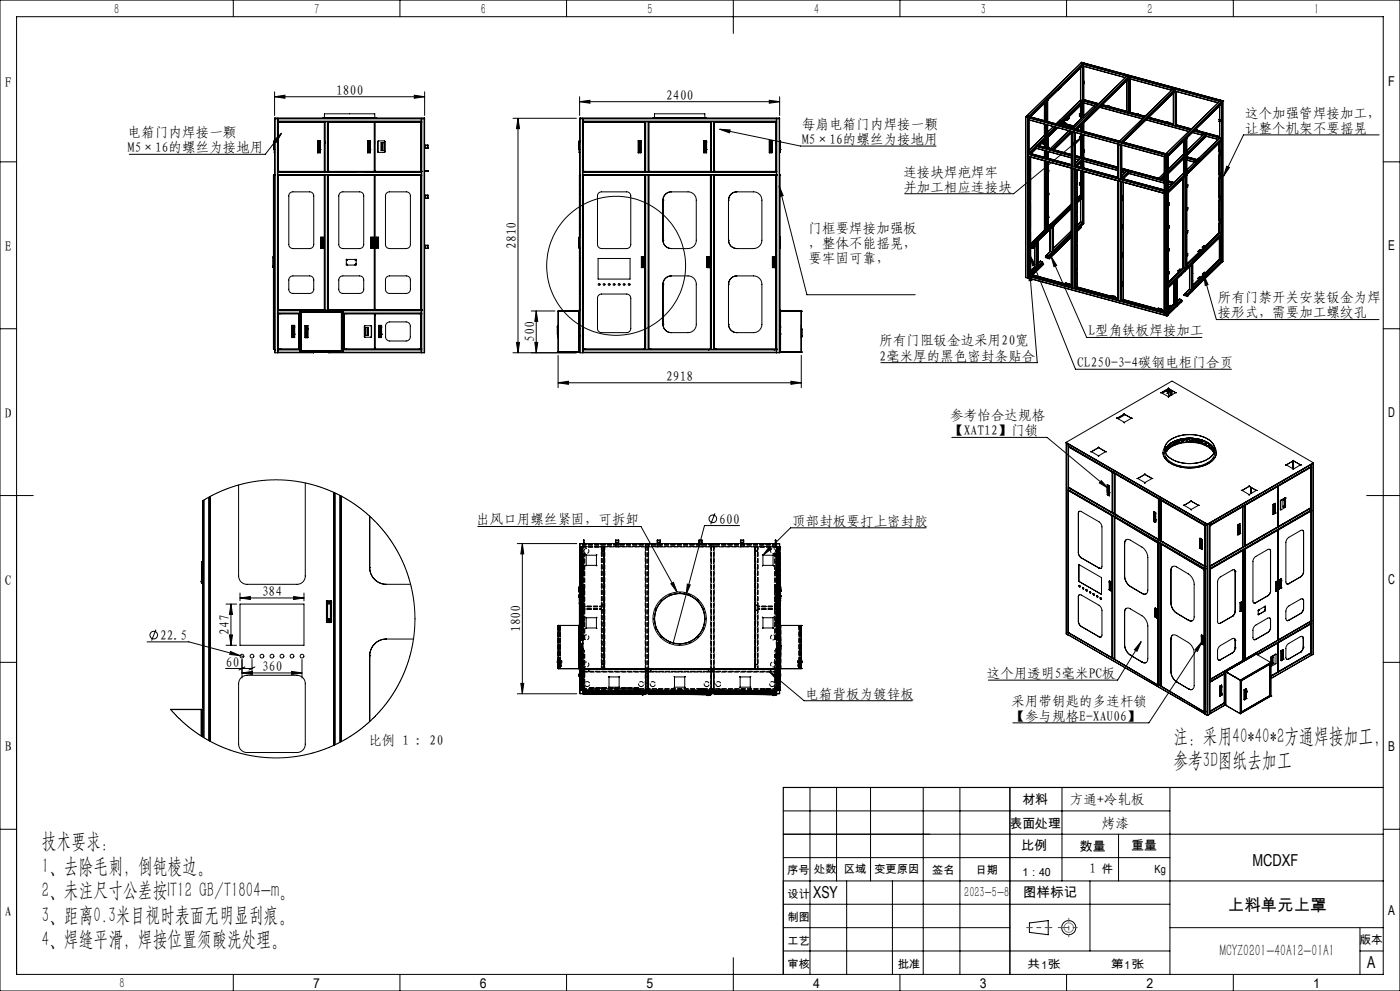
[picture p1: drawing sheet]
<svg xmlns="http://www.w3.org/2000/svg" width="420mm" height="297mm" viewBox="0 0 420 297" stroke-linecap="round" stroke-linejoin="round" font-family="sans-serif">
<defs><g id="words">
<g font-size="6.3">
<text x="352" y="222.6">注：采用40*40*2方通焊接加工，</text>
<text x="352" y="230">参考3D图纸去加工</text>
<text x="12.5" y="254.3">技术要求:</text>
<text x="12.5" y="261.6">1、去除毛刺，倒钝棱边。</text>
<text x="12.5" y="269">2、未注尺寸公差按IT12 GB/T1804-m。</text>
<text x="12.5" y="276.3">3、距离0.3米目视时表面无明显刮痕。</text>
<text x="12.5" y="283.7">4、焊缝平滑，焊接位置须酸洗处理。</text>
</g>
<g font-size="4.9">
<text x="375.8" y="259.5">MCDXF</text>
<text x="243.9" y="269">XSY</text>
<text x="368.4" y="273">上料单元上罩</text>
<text x="366" y="286.5">MCYZ0201-40A12-01A1</text>
<text x="410.1" y="290.1">A</text>
</g>
<g font-size="4.4">
<text x="34.2" y="4.1">8</text>
<text x="94.2" y="4.1">7</text>
<text x="144.2" y="4.1">6</text>
<text x="194.2" y="4.1">5</text>
<text x="244.2" y="4.1">4</text>
<text x="294.2" y="4.1">3</text>
<text x="344.2" y="4.1">2</text>
<text x="394.2" y="4.1">1</text>
<text x="289.3" y="268.9">2023-5-8</text>
<text x="35.9" y="296.1">8</text>
</g>
<g font-size="4.1">
<text x="1.5" y="25.9">F</text>
<text x="100.8" y="28.4">1800</text>
<text x="199.8" y="29.9">2400</text>
<text x="416.5" y="25.8">F</text>
<text x="373.5" y="35.3">这个加强管焊接加工，</text>
<text x="38.4" y="41.1">电箱门内焊接一颗</text>
<text x="240.7" y="38.7">每扇电箱门内焊接一颗</text>
<text x="373.5" y="39.8">让整个机架不要摇晃</text>
<text x="38.4" y="45.6">M5×16的螺丝为接地用</text>
<text x="240.7" y="43.2">M5×16的螺丝为接地用</text>
<text x="271" y="53">连接块焊疤焊牢</text>
<text x="271" y="57.5">并加工相应连接块</text>
<text x="242.6" y="69.7">门框要焊接加强板</text>
<text x="1.5" y="75.2">E</text>
<text x="154.8" y="74.6" transform="rotate(-90 154.8 74.6)">2810</text>
<text x="242.6" y="74.2">，整体不能摇晃，</text>
<text x="416.5" y="75">E</text>
<text x="242.6" y="78.7">要牢固可靠，</text>
<text x="365.4" y="90.6">所有门禁开关安装钣金为焊</text>
<text x="365.4" y="95.1">接形式，需要加工螺纹孔</text>
<text x="326.5" y="100.5">L型角铁板焊接加工</text>
<text x="160.3" y="102.5" transform="rotate(-90 160.3 102.5)">500</text>
<text x="263.8" y="103.5">所有门阻钣金边采用20宽</text>
<text x="263.8" y="108">2毫米厚的黑色密封条贴合</text>
<text x="323.1" y="110">CL250-3-4碳钢电柜门合页</text>
<text x="199.8" y="114.1">2918</text>
<text x="1.5" y="125.2">D</text>
<text x="285.1" y="126">参考怡合达规格</text>
<text x="416.5" y="125">D</text>
<text x="285.1" y="130.5">【XAT12】门锁</text>
<text x="142.9" y="157.2">出风口用螺丝紧固，可拆卸</text>
<text x="215.8" y="156.9">600</text>
<text x="237.7" y="157.5">顶部封板要打上密封胶</text>
<text x="1.5" y="175.2">C</text>
<text x="78.6" y="178.6">384</text>
<text x="416.5" y="175">C</text>
<text x="48" y="191.8">22.5</text>
<text x="68.7" y="190.3" transform="rotate(-90 68.7 190.3)">247</text>
<text x="156.1" y="189.5" transform="rotate(-90 156.1 189.5)">1800</text>
<text x="67.7" y="199.8">60</text>
<text x="78.6" y="201.1">360</text>
<text x="296.1" y="203.2">这个用透明5毫米PC板</text>
<text x="241.7" y="209.4">电箱背板为镀锌板</text>
<text x="303.4" y="211.5">采用带钥匙的多连杆锁</text>
<text x="303.4" y="216">【参与规格E-XAU06】</text>
<text x="1.5" y="225.2">B</text>
<text x="110.6" y="223.4">比例 1 : 20</text>
<text x="416.5" y="225">B</text>
<text x="321" y="241.1">方通+冷轧板</text>
<text x="330.6" y="248.1">烤漆</text>
<text x="326.8" y="261.7">1</text>
<text x="307" y="268.9">图样标记</text>
<text x="1.5" y="274.4">A</text>
<text x="416.5" y="274.3">A</text>
<text x="94" y="296">7</text>
<text x="144" y="296">6</text>
<text x="194" y="296">5</text>
<text x="244" y="296">4</text>
<text x="294" y="296">3</text>
<text x="344" y="296">2</text>
<text x="394" y="296">1</text>
</g>
<g font-size="3.9">
<text x="306.7" y="241.1">材料</text>
<text x="302.8" y="248.1">表面处理</text>
<text x="306.3" y="254.9">比例</text>
<text x="324" y="255.1">数量</text>
<text x="339.4" y="254.9">重量</text>
</g>
<text font-size="3.5" x="407.9" y="282.9">版本</text>
<g font-size="3.4">
<text x="236.2" y="262">序号</text>
<text x="244.3" y="261.7">处数</text>
<text x="253.2" y="261.7">区域</text>
<text x="262.3" y="261.7">变更原因</text>
<text x="279.7" y="262">签名</text>
<text x="292.7" y="262">日期</text>
<text x="306.8" y="262.4">1：40</text>
<text x="330.5" y="261.7">件</text>
<text x="346.4" y="261.7">Kg</text>
<text x="236.2" y="269">设计</text>
<text x="236.2" y="276">制图</text>
<text x="236.2" y="283.2">工艺</text>
<text x="236.2" y="290">审核</text>
<text x="269.3" y="290">批准</text>
<text x="308.2" y="290.1">共 张</text>
<text x="312.4" y="290.3">1</text>
<text x="333.3" y="290.1">第 张</text>
<text x="337.4" y="290.3">1</text>
</g>
</g></defs>
<g fill="none" stroke="#000" stroke-width=".3">
<path d="M0 0h420v297h-420zM5 5h410v287h-410zM70 0v5M120 0v5M170 0v5M220 0v10M270 0v5M320 0v5M324.1 19h.1M324.2 18.9v.1M324.2 19l.5 .2M324.2 19l-16 15.7"/>
<path d="M324.7 19.2l.1 .1M324.7 19.9v10.2M324.7 19.2l-16.1 15.6M324.7 19.2h.1M324.8 19.2h.1M324.8 19.8l12.7 3.5zM324.8 19.1l-.1 .1M324.8 19.1v.1M324.8 19.3v5.3M324.8 19.3l13.2 3.6M324.8 19.3l-16 15.6M324.8 19.1v.2"/>
<path d="M324.8 19.1l41.1 11.2M325.1 18.8h.1M325.1 18.8l-.7-.1-.2 .2M325.1 18.8l-.3 .3M325.1 18.8v.1M325.1 18.9h.1M325.1 19.9v4.5M325.1 18.9l41.1 11.1M325.1 18.9l-.3 .2M370 0v5M82.4 29l3.1-.5v1zM82.4 27.5v7.1"/>
<path d="M82.4 29h45M82.4 35.6v70.1h.2M82.4 35.6h.2M82.4 35.5v.1M82.5 35.4h44.7M82.5 35.4v.2M82.6 35.6h.8M82.6 35.6v70.1M83.3 35.5l-.1 70.2M83.3 35.5h.1M83.4 35.5v.1M83.4 36.3v.2"/>
<path d="M83.4 35.6h43M83.4 36.5h.5M83.4 36.3h43M83.4 35.6v.7M83.4 36.5v15M83.5 36.5v.1M83.5 36.6h13.8M83.5 36.6h.1M83.5 36.5h13.8M83.5 36.5v14.9M83.9 36.5h.2M83.9 36.5h.1"/>
<path d="M83.9 36.4v.1M84.1 36.5h.1M84.1 36.5h13.3M84.5 39.9l-4.9 6.3h-40.8M89.8 36.5h.1M89.9 36.5h.1M96.9 35.4h16M96.9 35.4h.1M96.9 36.5h.1M97.3 36.5v.1M97.3 36.6h.1M97.3 36.5v14.9"/>
<path d="M97.3 35.4v-1.3h15.1v1.3M97.3 36.5l.1 15M97.4 36.5h.1M97.5 36.5h.7M97.5 36.5v15M98.2 36.5h.2M98.2 36.5v15M98.4 36.7h.1M98.4 36.5h.5M98.4 36.5v15M98.5 36.5v.1M98.5 36.6h.1"/>
<path d="M98.5 36.5h13.8M98.5 36.5v14.9M98.5 36.6h13.8M98.9 36.5h.2M98.9 36.5h.1M99 36.4v.1M99.1 36.5h.1M99.1 36.5h26.6M106.9 36.5h.1M109.4 36.5h.1M112.3 36.5v.1M112.3 36.6h.1"/>
<path d="M112.3 36.5v14.9M112.3 36.6v14.8M112.3 36.7h.1M112.4 36.6l.1 14.8M112.4 36.6h.1M112.4 36.6h13.9M112.5 36.5v.1M112.5 36.6h.1M112.5 36.5h13.8M112.5 36.5v14.9M112.7 36.5h.1M112.9 35.4h.1"/>
<path d="M112.9 36.5h.1M124.3 28.5l3.1 .5-3.1 .5zM125.7 36.5h.1M125.8 36.4v.1M125.8 36.4l-.1 .1M125.8 36.5h.6M126.3 36.6h.1M126.3 36.5v.1M126.3 36.5v14.9M126.4 35.6h.8M126.4 35.5v.1M126.4 36.3v.2"/>
<path d="M126.4 35.6v.7M126.4 36.5v15M126.5 35.5v70.2M127.2 35.6h.2M127.2 35.6v70.1M127.2 35.4v.2M127.4 35.5v.1M127.4 27.5v7.1M127.4 35.6v70.1h-.2M153.9 35.5h19M155.4 35.5l.5 3.1h-1zM155.4 35.5v70.2"/>
<path d="M173.9 35.6v70.1h.2M173.9 35.6h.2M173.9 30.5l3.1-.4v.8zM173.9 29v5.6M173.9 30.5h60M173.9 35.5v.1M174 35.5v.1M174.1 35.4h-.2l.2 .1M174.1 35.6h.8M174.1 35.4v.1M174.1 35.6v70.1M174.1 35.4h59.7"/>
<path d="M174.8 35.5l-.1 70.2M174.8 35.5l.1 .1M174.8 35.5v.1M174.9 35.5v.1M174.9 36.3v.2M174.9 35.6v.7M174.9 36.5v15M174.9 35.6h58M174.9 36.5h.5M174.9 36.3h58M174.9 36.6h.1M174.9 36.5v14.9"/>
<path d="M174.9 36.6h18.6M175 36.5v.1M175 36.6h.1M175 36.5h18.5M175.4 36.5h.2M175.4 36.5h.1M175.6 36.5h.1M175.6 36.5h17.3M192.9 36.5h.1M193 36.5h.6M193 36.5h.1M193.5 36.6h.1"/>
<path d="M193.5 36.5v.1M193.5 36.5v15M193.5 36.7h.1M193.6 36.5h.1M193.6 36.5v15M193.7 36.5v15M193.7 36.5h.7M194.4 36.5h.2M194.4 36.5v15M194.6 36.5v15M194.6 36.5h.5M194.6 36.6h.1"/>
<path d="M194.6 36.6v14.8M194.6 36.6h18.6M194.7 36.5v.1M194.7 36.5v14.9M194.7 36.5h18.4M194.7 36.6h.1M195.1 36.5h.2M195.1 36.5h.1M195.1 36.4v.1M195.3 36.5h.1M195.3 36.5h17.2M195.9 35.4h16"/>
<path d="M195.9 35.4h.1M196.4 35.4v-1.3h15.1v1.3M211.9 35.4h.1M212.5 36.5h.2M212.7 36.5h.1M212.7 36.5h.5M213.1 36.5l.1 15M213.1 36.5v.1M213.1 36.6h.1M213.2 36.5h.2M213.2 36.5v15M213.4 36.5v15"/>
<path d="M213.4 36.5h.7M214.1 36.5h.1M214.1 36.5v15M214.2 36.5v15M214.2 36.7h.1M214.2 36.5h.6M214.3 36.5v.1M214.3 36.6h18.5M214.3 36.6h.1M214.3 36.5v14.9M214.3 36.5h18.5M214.8 36.5h.1"/>
<path d="M214.8 36.4v.1M214.9 36.5h.1M214.9 36.5h17.3M215.9 38.7l3.1 .2-.1 .9zM215.9 38.7l24.3 5.1h40.6M230.8 30.1l3.1 .4-3.1 .4zM232.2 36.5h.1M232.3 36.5h.1M232.3 36.5h.6M232.8 36.5v.1M232.8 36.6h.1M232.8 36.5v15"/>
<path d="M232.9 36.5v15M232.9 35.6h1M232.9 35.5v.1M232.9 36.3v.2M232.9 35.6v.7M233 35.5v70.2M233.8 35.4l-59.7 .1M233.8 35.4v70.3M233.9 35.5v.1M233.9 35.6l-.1 70.1M233.9 29v5.6M307.7 35.1h.1"/>
<path d="M307.7 35l.1 48.2M307.7 35h.1M307.8 35.1l.5 .2M307.8 35v48.2M307.8 35l.5 .2M308.2 34.7l.4 .1M308.3 35.3h.1M308.3 35.3v48.1M308.3 35.2h.1M308.3 35.2v.1M308.4 35.8l41.1 11.2zM308.4 35.2v10.9"/>
<path d="M308.4 35.2v.1l41 11.2M308.4 35.2l41.1 11.1M308.6 34.8l.1 .1M308.7 34.9l-.6-.2-.4 .3M308.7 34.9h.1M308.7 35.9v10M308.7 34.9l41 11.2M308.7 34.9l-.3 .3M308.7 34.9l41 11.1M309.2 35l15.6-15.2zM313.3 37.2l.1 3.4M313.3 31v5.2"/>
<path d="M313.4 30.9v5.3M313.4 37.2v3.4M313.4 37.2v3.6M313.6 30.7v5.5M313.7 37.3l-.1 3.4M313.8 30.5v5.8M313.8 37.3v3.4M313.9 30.5v5.8M313.9 37.4v3.3M314 30.4h.1M314 30.4h-.1M314 30.4l.3-.3v6.3"/>
<path d="M314 30.4v5.9M314 37.4v3.3M314.2 30.1h.1M314.2 30.1l-.2 .3M314.3 37.5v2.9M314.3 39.6l1.7-1.7-1.7 1.7M316.5 38.1l-2.2 2.1M316.7 38.1l-5.5 5.4M317.1 37.1h.1M317.1 38.2l-5.5 5.4M317.1 37h.1M317.1 37l.1 .1"/>
<path d="M317.2 37.1h.1M317.2 36.8h.1M317.2 36.8v.2M317.2 36.8l-.1 .2M317.2 37.1l.2 .1M317.2 38.2l-2.8 2.8M317.4 38.3l-2.9 2.8v3.3M317.6 37.2h-.2M317.6 26.9h-.1M317.6 26.9l-.2 .1M317.6 26.9h.1M317.6 37.2h.1"/>
<path d="M317.8 37.1l3.9 .9M317.8 37.1v.3M317.8 37.1l-.2 .2M317.9 36.9l-.1 .2M317.9 36.9l3.8 1.1M318.1 36v.2M318.1 36l-.9 .8M318.1 36.7l3.9 1M318.1 36.7l-.2 .2M318.1 36.2h.1M318.1 36.2l-.9 .9M318.1 36.2l.2 .1"/>
<path d="M318.3 36.3l.1 .1M318.4 26.1h.1M318.4 36.4h.1M318.4 36.3v.1M318.4 36.4l-.8 .8M318.4 26.1l-.8 .8M319 36.8h.1M319.1 36.6l.4 .1M319.1 36.6h.1M319.1 36.4v.2M319.2 36.8h.1M319.5 36.7h.1"/>
<path d="M319.5 36.7l-.3 .3M319.8 35.7v.1M319.8 35.8h.1M319.9 35.8v.1M319.9 35.7l-.1 .1M319.9 35.9l.3 .1M320.1 35.7h.1M320.2 36h.1M320.2 35.9h.1M320.2 35.9v.1M320.3 35.8h.1M320.3 35.5h.1"/>
<path d="M320.4 35.3h.1M320.4 35.2v.1M320.4 35.3l4-3.9-.1 4.1M320.4 35.3l-1.6 1.6 .3-.3M320.4 35.3l.4 .1M320.4 35.3l-.5 .5M320.5 35.6h.1M320.8 35.4v.1M320.8 35.5h.1M320.8 35.5l-.5 .5M321.1 39.3l-5.4 5.4M321.4 39.8l-5.2 5.1"/>
<path d="M321.7 39.5l-.1 10.2M321.7 39.5l.6 .1M321.7 39.5h.1M321.7 39.5v10.3M321.7 39.5l.5 .1M321.7 38v.1M321.9 39.5h.1M322 37.8h.1M322.1 37.7h.1M322 39.6h.1M322 37.7l-.3 .3M322 37.8l-.3 .2"/>
<path d="M322.2 39.6h.1v10.3M322.2 39.6v10.3M322.6 39.7v10M322.6 39.7v9.9M323.8 34.2v.7l.3-.1M323.9 34.2h.1M324 30.2l-.1 .1M324 30.2v.1M324 34.2h.1M324.1 34.8h.1M324.1 20.5v9.5M324.1 31.7v2.5"/>
<path d="M324.1 34.8v.9M324.1 37.8v1.3M324.2 30l-7.4 7.1M324.2 30l-.2 .3M324.2 30l.5 .1M324.2 20.4v9.6M324.2 31.6v4.1M324.2 37.7v1.4M324.2 34.3l-.1-.1v.6M324.2 35.2h.1M324.3 34h.1M324.3 34v.1"/>
<path d="M324.3 33.9h.1M324.3 33.9v.1M324.4 37.6v1.6M324.5 34.8h.1M324.5 34.4h.1M324.5 34.7h.1M324.5 34.3h.1M324.6 34.8v.1M324.6 34v.1M324.6 31v4.2M324.6 37.3v1.9M324.7 31v4.2"/>
<path d="M324.7 37.3v1.9M324.7 30.1l.1 .2M324.7 30.9h.1M324.7 30.1l-6.4 6.2M324.8 30.9h.1M324.8 30.9l-6.1 5.9M324.8 30.9v4.2M324.8 37.2v2.1M324.8 30.7v.1M324.8 30.7l3.4 1M324.8 30.7l-6.2 6.1M324.8 30.7l3.5 1"/>
<path d="M324.8 24.8v5.3M324.8 30.3v4.8v-.2M324.8 24.8h.1M324.8 30.3l-6.6 6.4M324.8 30.3l3.8 1M324.8 30.1v.2M324.8 37.1v2.2M324.8 24.6v.2M324.8 24.6l.1 .1M324.8 34.9h.1M324.8 30.1l4.5 1.2M324.9 24.7v.1"/>
<path d="M324.9 25.2h.1M324.9 24.8h.1M325.1 29.8h.1M325.1 25.1v4.7M325.1 30.9v3.7M325.1 36.8v2.6M325.1 29.8l-.3 .3M325.1 24.3l.1 .1M325.1 24.3l-.3 .3M325.1 34.6l.1 .1M325.1 34.6l-.3 .3M325.1 29.8l4.5 1.3"/>
<path d="M325.2 29.8l4.4 1.2M325.2 25h.1M325.2 24.5h.1M325.2 24.4v.7l-.3 .2v-.5M325.2 24.4l-.3 .3M328.8 31.3l-7.3 7M328.8 31.3l.5 .1M328.8 31.3l-7.3 7.1M329.9 32.2l12.8 3.5M330 32.1l12.7 3.5M330.3 31.8l12.8 3.4M330.5 31.6l1.3 .4"/>
<path d="M331.8 31.9v.2M331.8 31.9v.1M331.8 32.1h.5M331.8 32.1l.5 .1M331.9 31.9h.1M331.9 31.7l-1.2-.3 1.2 .3M332.1 31.7h.1M332.3 32h.1M332.3 32.1v.1M332.5 32.1v.1M332.5 32.1h-.2M332.5 32.2h-.2"/>
<path d="M332.5 32.2l5.5 1.5M332.6 31.8h.1M332.7 31.9l5.3 1.5M332.7 31.8v.1M332.7 31.9l5.3 1.4M332.7 31.8l-.6-.2-.3 .3M332.7 31.8l-.2 .3M332.7 31.9l-.2 .3M338 24.2l.1 9.6M338.1 22.8l-16.1 15.7 .5 .1M338.1 22.8h-.1M338.1 33.8l.5 .1"/>
<path d="M338.1 22.8l.5 .1M338.1 24.2v9.6M338.6 22.9l.1 .2M338.6 23.7v10.2M338.6 22.9l-16.1 15.7M338.7 23.6l.1 10.3M338.7 23.1l-16.2 15.5M338.7 23.5v.1M338.7 23.5l-15.6 15.3M338.7 23.6l12.8 3.5M338.7 23.1v.4M338.7 23.1l13.2 3.6"/>
<path d="M338.7 23.5l12.8 3.5M338.8 33.9h-.2M338.8 33.9l1.8 .5M339 33.6l1.8 .5M339 23.7v9.9M339.1 23.7v9.9l-.3 .3M340.6 34.3v.1M340.6 34.3v.2M340.6 34.4l.6 .1M340.6 34.5l.6 .1M340.6 34.4v.1M340.7 34.3h.1"/>
<path d="M341 34.1h.1M341.2 34.5h.1M341.2 34.5v.1M341.3 34.5v.1M341.3 34.6h-.1M341.3 34.5h-.1M341.3 34.6l2 .5M341.4 34.2h.1M341.6 34.3l1.9 .6M341.6 34.2l-.7-.2-.3 .3M341.6 34.2l-.3 .3M341.6 34.2l-.3 .4"/>
<path d="M343.8 35.9l12.8 3.5M343.9 35.9l12.7 3.5M344.2 35.6l12.8 3.4M344.4 35.4l5.6 1.5M344.6 35.2l5 1.3M344.7 35.1l4.9 1.4M349.4 36.7l.1 .2M349.4 36.7l.1 .1M349.4 36.8l.1 .1M349.5 36.9l.5 .1M349.5 36.7h.1M349.8 36.5h.1"/>
<path d="M350 36.9h.1M350 36.9v.1M350.1 36.9v.1M350.1 37h-.1M350.1 36.9h-.1M350.1 37l1.9 .5M350.2 36.6h.1M350.4 36.7l1.6 .4-1.6-.4M350.4 36.6l-.7-.2-.3 .3M350.4 36.6v.1M350.4 36.6l-.3 .3M350.4 36.7l-.3 .3"/>
<path d="M352 28v9.6M352 26.6l-16.1 15.7M352 37.6l.5 .1M352 26.6l-16 15.7M352 26.6l.5 .1M352 27.9v9.7M352.5 37.7h.2M352.5 26.7l.1 .1M352.5 26.7l-16.1 15.7M352.5 27.5v10.2M352.6 27.4l12.8 3.4M352.6 27.3v.1"/>
<path d="M352.6 27.3l-15.6 15.3M352.6 27.3l12.8 3.5M352.6 26.8l.1 10.9M352.6 26.8l-16 15.7M352.6 26.8l13.2 3.6M352.7 27.4h-.1M352.7 37.7l4.5 1.2M353 37.4h.1M353 27.5v9.9M353 37.4l4.4 1.2M353 37.4l-.3 .3M357.7 39.8l3.1 .8"/>
<path d="M357.8 39.7l3 .8M358.1 39.3l3.1 .8M358.3 39.2v.1M358.3 39.2l.5 .1M358.3 39.3l.5 .1M358.4 39.1h.1M358.6 38.8v.1M358.7 38.8l.6 .2M358.8 39.3h.1M358.8 39.3v.1M358.8 39.3h.2M358.8 39.4h.2"/>
<path d="M359 39.4l6.8 2M359 39.3v.1M359.1 39h.1M359.3 39v.1M359.3 39.1l6.6 1.8M359.3 39l-.3 .3M359.3 39.1l-.3 .3M365.7 36.4h.1M365.7 35.9h.1M365.7 35.9v.5M365.8 35.7v.2M365.8 35.7l-.1 .2"/>
<path d="M365.9 35.9h.1M365.9 36.3v.1M365.9 36.4h.1M365.9 30.4h.1M365.9 36.3h.1M365.9 31.8v9.5M365.9 30.4l-16.1 15.6M365.9 35.6l-.1 .1M365.9 30.3l-.1 .1M365.9 30.3h.1M365.9 30.3v.1M365.9 31.7v9.6"/>
<path d="M365.9 30.4l-16 15.6M365.9 30.4l.5 .1M365.9 30.3l.6 .2M366.1 30h.1M366.2 30l.7 .2M366.2 30l-.3 .3M366.4 30.5l.1 .2M366.4 31.3v10.2M366.4 30.5l-16 15.7M366.5 30.5h.1M366.5 31.1h.1M366.5 30.7v.4"/>
<path d="M366.5 30.7l-16 15.6M366.6 30.5v48.1M366.9 30.2v.1M366.9 30.3h.1M366.9 30.2v48.2l-.3 .2M366.9 30.3l-.3 .2M366.9 30.2l-.4 .3M366.9 30.3l-.4 .2M0 48.5h5M82 52.6v52M82.1 52.5l-.1 .1M82.1 52.5h.1"/>
<path d="M82.1 52.5h.3M82.1 52.5v52.2M82.2 42.6h.1M82.2 44.8h.1M82.2 42.6v2.2M82.2 42.1l2.3-2.2-1.6 2.7zM82.2 42.4v.2M82.2 42.4h.1M82.2 44.7v.1M82.2 44.7h.1M82.2 42.6v2.1M82.3 45.8h.1"/>
<path d="M82.3 42.2h.1M82.3 42.2v3.6M82.4 52.5h.1M82.4 52.3h.1M83.4 52.5l13.9 .1M83.4 52.3v.2M83.4 51.5v.1M83.4 52.6h.1M83.4 51.4h.5M83.4 52.6h14M83.4 52.5h.5M83.4 51.6h43"/>
<path d="M83.4 52.3h43M83.4 51.6v.7M83.4 52.5v40.5M83.4 58.5h.1M83.4 56.9h.1M83.4 52.5h.1M83.4 52.5l.1 .1M83.5 52.6h.1M83.5 52.5v.1M83.5 51.4h13.8M83.5 51.4h.1M83.5 52.5v40.5"/>
<path d="M83.9 52.5h.2M83.9 51.5h.2M83.9 51.5h.1M83.9 51.4v.1M84.1 51.5h.1M84.1 51.4l13.3 .1M84.1 52.5h13.3M84.1 51.4v.1M86.9 57.9l.8-.4h5.2a1.21 1.21 0 0 1 1.2 1.2v14.5a1.26 1.26 0 0 1-1.2 1.3h-5a1.26 1.26 0 0 1-1.3-1.3v-14.7zM89.8 51.5h.1M89.8 51.4v.1M89.9 51.4h-.1"/>
<path d="M95.3 45.8h.8M95.3 42.2h.8M95.3 42.2v3.6M95.3 42.2h.1M95.4 42.6h.1M95.4 44.7l.1 .1M95.4 42.6l.2-.2 .4 .2M95.4 44.8h.1M95.4 42.6a.27 .27 0 0 1 .3-.3 .27 .27 0 0 1 .3 .3M95.4 45.3a.27 .27 0 0 0 .3 .3 .27 .27 0 0 0 .3-.3M95.4 44.8h.6M95.4 42.6v2.7"/>
<path d="M95.5 44.8h.1M95.5 42.6l.2-.2 .2 .2M95.5 45l.1-.1a.25 .25 0 0 1 .3 .2 .25 .25 0 0 1-.2 .3 .25 .25 0 0 1-.2-.3zM95.5 42.6v2.2M95.7 45v.2M95.7 45h.1M95.7 45.3h.1M95.7 45v.3M95.9 42.6h.1M95.9 42.6v2.2M96 42.6h.1M96 44.7l-.1 .1"/>
<path d="M96 44.8h.1M96 42.6v2.7M96.1 42.2v3.6M96.1 42.2h.1M96.5 52.5h.1M96.7 52.5h.1M96.9 51.4v.1M97.3 52.6h.1M97.3 52.5h.1M97.3 52.5v.1M97.3 51.4h.1M97.3 52.5v40.5"/>
<path d="M97.4 42.4h.1M97.4 42.9h.1M97.4 52.5h.1M97.4 51.5h.1M97.4 52.5v40.5M97.5 51.5h.7M97.5 52.5h.7M97.5 52.5v40.5M98.2 52.5h.2M98.2 51.5h.2M98.2 52.5v40.5M98.4 52.5h27.3"/>
<path d="M98.4 52.6h27.9M98.4 52.6h.1M98.4 51.3h.1M98.4 51.2h.1M98.4 52.5v40.5M98.4 58.5h.1M98.4 56.9h.1M98.5 52.5v.1M98.5 51.4h.1M98.5 52.5v40.5M98.5 52.6h.1M98.5 51.4h27.9"/>
<path d="M98.9 51.5h.2M98.9 51.5h.1M99 51.4l-.6 .1M99 51.4v.1M99.1 51.5h.1M99.1 51.4l26.6 .1M99.1 51.4v.1M101.9 57.9l.8-.4h5.2a1.21 1.21 0 0 1 1.2 1.2v14.5a1.26 1.26 0 0 1-1.2 1.3h-5a1.26 1.26 0 0 1-1.3-1.3v-14.7zM106.9 51.4v.1M109.4 51.4v.1M110.3 45.8h.8M110.3 42.2h.8"/>
<path d="M110.3 42.2h.1M110.3 42.2v3.6M110.4 42.6h.1M110.4 44.7l.1 .1M110.4 42.6l.2-.2 .3 .2M110.4 45.3a.27 .27 0 0 0 .3 .3 .27 .27 0 0 0 .2-.3M110.4 44.8h.1M110.4 42.6a.28 .28 0 0 1 .3-.3 .28 .28 0 0 1 .3 .3l-.1 2.2M110.4 44.8h.5M110.4 42.6v2.7M110.5 44.8h.1M110.5 42.6l.2-.2 .2 .2"/>
<path d="M110.5 42.6v2.2M110.7 45v.2M110.7 45h.1M110.7 45.3h.1M110.7 45v.3M110.9 42.6h.1M110.9 42.6v2.2M110.9 44.7v.1M110.9 44.8h.1M110.9 42.6v2.7M111.1 42.2v3.6M111.1 42.2h.1"/>
<path d="M111.5 52.5h.1M111.7 52.5h.1M112.3 52.6h.1M112.3 52.5v.1M112.3 52.5v40.4M112.3 51.4h.1M112.3 52.5l-13.8 .1M112.3 42.4h.1M112.3 42.9h.1M112.3 51.3h.1M112.3 51.2h.1M112.3 52.9h.1"/>
<path d="M112.4 52.5l.1 40.4M112.4 52.5l.1 .1M112.4 52.5h13.9M112.5 52.6h.1M112.5 52.5v40.4M112.5 52.5v.1M112.5 51.4h.1M112.7 51.4v.1M112.9 51.4v.1M113.1 52.5h.1M113.3 52.5h.1M113.4 42.3h2"/>
<path d="M113.4 45.6h2M113.4 42.3v3.3M114.3 42.8h.9v2.4h-.9zM114.5 42.8v2.4M114.7 42.8v2.4M115.4 42.3v3.3M115.9 57.9l.8-.4h5.2a1.21 1.21 0 0 1 1.2 1.2v14.5a1.26 1.26 0 0 1-1.2 1.3h-5a1.26 1.26 0 0 1-1.3-1.3v-14.7zM125.7 52.5h.1M125.7 51.5h.1M125.7 51.4v.1M125.8 51.5h.1M125.8 51.4l.6 .1"/>
<path d="M125.8 51.4v.1M125.8 52.5h.6M126.3 52.6h.1M126.3 52.5v.1M126.3 52.5h.1M126.3 51.4h.1M126.3 52.5v40.5M126.3 58.5h.1M126.3 56.9h.1M126.4 52.3v.2M126.4 51.5v.1M126.4 51.6v.7"/>
<path d="M126.4 52.5v40.5M127.4 51.1h1v.2h-1M127.4 43.5h1v.9h-1M127.4 58.5h1v1h-1M127.5 44.2l.2 .1zM127.5 43.6l.2 .1zM127.5 59.2l.2 .2zM127.5 58.6l.2 .1zM128.1 43.6l.3 .1zM128.1 58.6l.3 .1h-.2zM128.2 44.2l.2 .1-.2 .1zM128.2 59.2l.2 .2h-.3z"/>
<path d="M128.4 51.1v.2M173.7 42.4h.1M173.7 42.6h.1M173.7 44.8h.1M173.7 42.4v.2M173.7 42.6v2.2M173.7 44.7v.1M173.7 44.7h.1M173.8 42.3h.1M173.8 42.2v.1M173.8 42.2h.1M173.8 45.6v.1"/>
<path d="M173.8 45.7h.1M173.8 42.2v3.6M173.9 52.5h.1M173.8 52.5h.1M173.8 45.8h.1M173.9 57.3h.1M173.9 58.2h.1M174.9 51.5v.1M174.9 52.3v.2M174.9 51.4h18.7M174.9 51.6v.7M174.9 52.5v52.2"/>
<path d="M174.9 52.5h.5M174.9 51.6h58M174.9 59h.1M174.9 52.3h37.5M174.9 52.5l.1 .1M174.9 51.4h.1M174.9 52.5h18.6M175 52.5v.1M175 51.4h.1M175 52.5v52.2M175 52.6h18.6M175 52.6h.1"/>
<path d="M175.4 52.5h.1M175.4 51.5h.2M175.4 52.5h.2M175.5 51.4h-.6M175.6 51.5h.1M175.6 51.5h18M175.6 51.4v.1M175.6 52.5h17.3M179.7 57.8l.6-.3h7.7a1.21 1.21 0 0 1 1.2 1.2v14.5a1.26 1.26 0 0 1-1.2 1.3h-7.5a1.26 1.26 0 0 1-1.3-1.3v-14.7zM191.5 45.8h.8M191.5 42.2h.8M191.5 42.2h.1"/>
<path d="M191.5 42.2v3.6M191.6 44.8h.1M191.6 42.6a.28 .28 0 0 1 .3-.3 .28 .28 0 0 1 .3 .3M191.6 44.8h.5M191.6 42.6h.1M191.6 44.7v.1M191.6 42.6l.2-.2 .4 .2M191.6 45.3a.27 .27 0 0 0 .3 .3 .27 .27 0 0 0 .3-.3M191.6 45.3a.25 .25 0 0 0 .3 .3 .25 .25 0 0 0 .2-.3M191.6 42.6v2.7M191.7 42.6l.2-.2 .2 .2M191.7 42.6l-.1 2.2"/>
<path d="M191.8 45v.2M191.8 45v.3M192.1 42.6h.1M192.1 42.6v2.2M192.2 42.6h.1M192.2 44.7l-.1 .1M192.2 44.8h.1M192.2 42.6l-.1 2.7M192.3 45.8h.1M192.3 42.2h-.8M192.3 42.2v3.6M192.7 52.5h.1"/>
<path d="M192.9 51.5h.1M192.9 52.5h.1M193 52.5h.1M193 52.5h.6M193 51.4v.1M193.5 51.4h.1M193.5 52.6h.1M193.5 52.5v.1M193.5 42.4h.1M193.5 52.5v52.2M193.5 42.9h.1M193.5 51.3h.1"/>
<path d="M193.5 51.2h.1M193.6 52.5h.1M193.6 51.5h.1M193.6 52.5v52.2M193.7 51.5h.7M193.7 52.5v52.2M193.7 52.5h.7M194.4 52.5h.2M194.4 51.5h.2M194.4 52.5v52.2M194.6 52.6h.1M194.6 51.4h.5"/>
<path d="M194.6 52.5v52.2M194.6 51.4h18.6M194.6 52.5h.5M194.6 59h.1M194.6 52.5l.1 .1M194.6 51.4h.1M194.6 52.5h18.6M194.6 52.5h.1M194.7 51.4h.1M194.7 52.6h18.4M194.7 52.6v52M195.1 52.5h.1"/>
<path d="M195.1 51.5h.2M195.1 52.5h.2M195.1 51.5h.1M195.1 51.4v.1M195.3 51.5h.1M195.3 51.5h17.9M195.3 52.5h17.1M195.3 51.4v.1M211.1 45.8h.9M211.1 42.2h.9M211.1 42.2h.1M211.1 42.2v3.6"/>
<path d="M211.2 42.2l-.1 3.6M211.3 42.6h.1M211.3 44.7v.1M211.3 42.6l.1-.2 .4 .2M211.3 44.8h.1M211.3 45.3a.27 .27 0 0 0 .2 .3 .27 .27 0 0 0 .3-.3M211.3 42.6a.28 .28 0 0 1 .3-.3 .28 .28 0 0 1 .2 .3v2.2M211.3 44.8h.5M211.3 42.6v2.7M211.3 42.6l.3-.2 .1 .2M211.3 45a.23 .23 0 0 1 .4 0 .23 .23 0 0 1 0 .3 .23 .23 0 0 1-.3 .1zM211.3 42.6v2.2"/>
<path d="M211.5 45v.2M211.5 45v.3M211.7 42.6h.1M211.7 42.6l.1 2.2M211.8 42.6h.1M211.8 44.7v.1M211.8 44.8h.1M211.8 42.6v2.7M211.9 45.8h.1M212 42.2h-.8M212 42.2v3.6M212.4 52.3h.1"/>
<path d="M212.5 51.5h.2zM212.5 52.3h19.6M212.7 52.5h-.1M212.7 51.4v.1M212.7 52.5h.1M212.7 52.5h.5M213.1 52.5v.1M213.1 52.5h.1M213.1 51.4h.1M213.1 52.5v52.2M213.2 52.5l-.1 .1M213.2 42.4h.1"/>
<path d="M213.2 42.9h.1M213.2 52.5h.2M213.2 51.5h.2M213.2 52.6h.1M213.2 52.5v52.2M213.4 51.5h.7M213.4 52.5h.7M213.4 52.5v52.2M214.1 52.5h.1M214.1 51.5h.1M214.1 52.5v52.2M214.2 52.6h.1"/>
<path d="M214.2 52.5v52.2M214.2 51.3h.1M214.2 52.5h.6M214.2 59h.1M214.2 51.2h.1M214.3 52.5v.1M214.3 52.5h.1M214.3 51.4h18.5M214.3 51.4h.1M214.3 52.5v52.2M214.3 52.6h18.6M214.7 52.5h.1"/>
<path d="M214.8 51.5h.1M214.8 52.5h.1M214.8 51.4l-.6 .1M214.8 51.4v.1M214.9 51.5h.1M214.9 51.5h18M214.9 52.5h17.1M214.9 51.4v.1M230.8 45.8h.8M230.8 42.2h.8M230.8 42.2h.1M230.8 42.2v3.6"/>
<path d="M230.9 44.8h.1M230.9 44.8h.6M231 42.6h.1M231 44.8h.1M231 44.7v.1M231 42.6l.1-.2 .4 .2M231 42.6v2.7M231 42.6l.2-.2 .2 .2M231.2 45v.2M231.2 45v.3M231.4 42.6h.1M231.4 44.8h.1"/>
<path d="M231.4 42.6l.1 2.7a.25 .25 0 0 1-.3 .3 .25 .25 0 0 1-.2-.3M231.5 42.6h.1M231.5 44.7v.1M231.5 42.6v2.7a.27 .27 0 0 1-.3 .3 .27 .27 0 0 1-.2-.3M231.5 44.8h.1M231.5 42.6a.28 .28 0 0 0-.3-.3 .28 .28 0 0 0-.3 .3v2.2M231.6 45.8h.1M231.6 42.2h-.8M231.6 42.2v3.6M232.1 52.3h.1M232.2 52.3h.7M232.2 52.5h.1"/>
<path d="M232.3 51.4l-.1 .1M232.3 52.5h.1M232.3 52.5h.6M232.8 51.4h.1M232.8 52.5v.1M232.8 52.5h.1M232.8 52.5v52.2M232.9 52.5l-.1 .1M232.9 52.5h.1M232.9 52.5l-18.6 .1M232.9 52.6h.1M232.9 42.4h.1"/>
<path d="M232.9 52.5v52.2M232.9 42.9h.1M232.9 51.5v.1M232.9 52.3v.2M232.9 51.6v.7M233.8 55.7l1.1 2.9-.8 .2zM233.8 55.7l8.3 32.6h32.5M233.9 52.5h.1M233.9 45.8h.1M233.9 42.2h.1M234 42.4h.1M234 42.2l-.1 3.6"/>
<path d="M234 45.6h.1M234 42.3h.1M234 45.7h.1M234 42.2h.1M234 44.8h.1M234 44.7h.1M234 45.6v.1M234 42.2v.1M234 42.6h.1M234 44.7l.1 .1M234.1 42.4l-.1 .2M234.1 42.4h.1"/>
<path d="M234.1 44.8h.1M234.1 42.4v.2M234.1 42.6v2.2M308.4 46.3v36.4M308.4 46.3l41 11.2M308.4 46.8l41 11.1M308.4 46.1v.2M308.4 46.1l.4 .1M308.6 52.3h.2M308.6 52.3h.1M308.6 51.1h.1M308.6 59.8v1.1"/>
<path d="M308.6 59.7h.1M308.6 51.2v1.1M308.6 59.8h.1M308.6 59.7v.1M308.6 51.2h.3M308.6 59.8h.3M308.7 45.8v.1M308.7 51.3v.1M308.7 52.1v.1M308.7 59.9v.1M308.7 46.9v4.2M308.7 52.3v7.4"/>
<path d="M308.7 45.9l-.3 .2M308.7 59.7l-.1 .1M308.7 45.9h.1M308.7 51.3l.1 .1M308.7 51.4h.1M308.7 52.2h.1M308.7 60h.1M308.7 45.9l12.7 3.5-12.7-3.5M308.7 51.1l.5 .1h-.3M308.7 59.7l.5 .1h-.3M308.7 52.1h.1M308.7 59.9h.1"/>
<path d="M308.8 51.7h.2zM308.8 52.3h.2M308.8 51.7v.6M308.9 51.7h.1M308.8 59.9v.1M308.8 59.9h.1M308.8 51.7h.1M308.8 59.9l-.1 .1M308.8 46.2h.1M308.8 51.4h.1M308.8 60h.1M308.8 51.4h-.1"/>
<path d="M308.9 46.3h.1M308.9 51.2v.1M308.9 59.8v.1M308.9 51.2h.1M308.9 59.8h.1M308.9 46.2v.1M308.9 46.2h-.1M308.9 51.5h.1M308.9 51.5l-.1 .1M308.9 51.5v.1M308.9 46.3l12.2 3.3M308.9 51.3v.3"/>
<path d="M308.9 59.8v.3M308.9 52.3l.3 .1M309 51.5v.8M309 52.3h.1M309.2 47.1v35.1M310.8 44.4l10.6 2.9M310.8 44.4l-1.6 1.6M310.8 43.9v.5M310.8 43.9l10.6 2.9M310.8 43.9l-2 2M310.9 43.8l-.1 .1M310.9 44.5l-1.7 1.5"/>
<path d="M310.9 43.8l10.5 2.8M311 44.5l-1.6 1.6M311.1 43.5l10.3 2.8M311.1 43.5l-.2 .3M312.6 43h.1M312.6 42.8v.2M312.6 43l.9-1v2.2M312.6 43l-.8 .7M312.6 43l.3 .1M312.8 42.8h.1M312.9 43.1h.1M313 42.9h.1"/>
<path d="M313.1 42.6h.1M313 43.1h-.1M313 43.1h.1M313.1 42.3l.1 .1M313.2 42.7h.1M313.2 42.6h.1M313.2 42.4l-.6 .6M313.2 42.4l.3 .1M313.3 42.3v.2M313.3 42.8v1.3M313.3 45.2v1.9M313.3 48.2v20.8"/>
<path d="M313.3 40.5l-4.6 4.5M313.4 40.6h.1M313.4 42.2v.3M313.4 42.7v1.4M313.4 45.2v1.9M313.4 48.2v20.8M313.4 40.6l-4.7 4.5M313.4 40.8h.1M313.5 42.5h.1M313.5 42.6h.1M313.5 42v2.1M313.5 45.2v2"/>
<path d="M313.5 48.3v20.8M313.5 42.5l-.5 .6M313.5 42.6l-.5 .5M313.7 40.6h.1M313.6 40.7l-.2 .1M313.7 52.2h.1M313.7 58.6h.1M313.7 40.6l.1 .1M313.7 59h.1M313.7 45.3h.1M313.7 51.7h.1M313.7 52.1h.1"/>
<path d="M313.8 40.7h.1M313.8 45.3v2M313.8 48.3v20.8M313.8 41.6v2.6M313.9 40.7l-5.2 5M313.9 41.5h.1M313.9 41.5l-2.2 2.2M313.9 41.4v2.9M313.9 45.3v2M314 41.3h.1M314 48.4l-.1 20.8-.4 .4M314 41.3l-.1 .1"/>
<path d="M314 40.7h-.1M314 41.3v3M314 45.3v2M314 48.4v20.7M314.2 41.1h.1M314.2 41.1l-.2 .2M314.3 41v.1M314.3 40.4h.1M314.3 45.4v2M314.3 48.5v20.4M314.3 41.1l-.3 .2M314.3 40.4l-.3 .3"/>
<path d="M314.3 41.1h.1M314.3 41l.1 .1M314.3 41h.1M314.4 58.3v.1M314.4 57.9v.1M314.4 44.2v.1M314.4 51.1h.1M314.4 51.5v.1M314.4 41l-.1 3.4M314.4 51h.1M314.4 44.2h.1M314.4 44.3h.1"/>
<path d="M314.4 57.9h.1M314.4 58h.1M314.4 51.6h.1M314.4 58.3h.1M314.4 58.5h.1M314.4 51.5h.1M314.4 51v.1M314.4 58.3v.2M314.5 45.5v1.9M314.5 48.5v19.7l6.8-6.7M315.1 44.6l5.5-5.4zM315.2 44.6l.5 .1"/>
<path d="M315.7 44.7v.1M315.8 44.8l5.6-5.4v10.1l.2 .1M321.1 49.6h.1M321.2 49.6l.4 .1M321.3 50.4v35.1l-12.1-3.3M321.6 50.4l.1 .1M321.6 49.7l.1 .1M321.6 50.4v35.9M321.7 43l2.6-1.7-2.1 2.3zM321.7 50.4l.6 .2M321.7 50.4h.1M321.7 50.5l.5 .1"/>
<path d="M321.7 50.5v35.8M321.7 49.8l.5 .1M321.9 50.5h.1M322 50.5h.1M322.2 50.6h.1v35.8M322.2 50.6v35.9M322.3 49.9h-.1M322.3 49.9l.4 .1M322.5 56.1h.1M322.5 54.9v1.2M322.5 55h.1M322.5 56.1h.4"/>
<path d="M322.5 54.9h.1M322.5 55h.3M322.6 54.9l-.1 .1M322.6 55.1l.1 .1M322.6 55.9l.1 .1M322.6 49.7l-.3 .2M322.6 50.7v4.2M322.6 56.1v7.4M322.6 49.6l.1 .1M322.6 49.6v.1M322.6 55.9v.1M322.6 55.1v.1"/>
<path d="M322.6 46.6l12.7 3.5M322.6 49.6l12.7 3.5-12.7-3.4M322.6 54.9l.5 .1-.1 1.2M322.6 54.9h-.1M322.6 55.9h.1M322.6 56h.1M322.6 55.1h.1M322.6 55.2h.2M322.6 47.1l1.4 .4M322.6 47l12.7 3.4M322.7 56h.1M322.7 55.1v.1"/>
<path d="M322.7 55.5l-.1 8M322.7 55.2h-.1M322.7 55.4l.2 .1zM322.7 55.5h.2zM322.7 50l.2 .1M322.7 50.1h.1M322.7 55.1h.1M322.7 55.5h.1M322.8 55.2h.1M322.8 55.1v.1M322.8 55h.1M322.8 50l.1 .1"/>
<path d="M322.8 50h-.1M322.8 50.1h.1M322.8 55.3h.1M322.8 55.3v.1M322.8 55v.3M322.8 50v.1M322.8 55.3l-.1 .1M322.9 55.3v.8M322.9 50.1l12.1 3.3M322.9 56.2h.1M322.9 56.1h.1M323.1 50.9l12.1 3.3v35.1l-12.1-3.3z"/>
<path d="M323.1 56.2h-.1M323.6 47.9l-1-.2 1 .2M323.8 41.1v.6h.3M323.8 41l.3 .1zM323.8 54.8v.6h.3M323.9 54.7l.2 .1zM323.9 41.1h.1M323.9 54.8h.1M324 41.1h.1M324 54.8h.1M324.1 41.6l.1 .1M324.1 55.3l.1 .1"/>
<path d="M324.1 58.5l-1 .9zM324.1 47.4l-1.5 1.4M324.1 47.4l.5 .2M324.1 47.4l-1.5 1.5M324.1 40.1v1M324.1 41.6v5.4M324.1 48.8v1.3M324.1 51.1v3.7M324.1 55.3v3.2M324.1 59.9v6.6M324.2 58.5h.1M324.2 40.1v7"/>
<path d="M324.2 51.2v7.3M324.2 59.8v6.7M324.2 41.1h-.1v.6M324.2 54.8h-.1v.6M324.2 55.8h.1M324.2 48.6v1.5M324.2 48.9l.1 .1M324.2 42l.1 .1M324.3 40.8h.1M324.3 54.6h.1M324.3 54.6v.1M324.3 40.8v.2"/>
<path d="M324.3 41.3l-20.2 16.8h-32.7M324.3 54.5h.1M324.3 54.5v.1M324.3 40.2l.1 6.9M324.3 51.2l.1 7.3M324.3 58.5h.1M324.3 58.5l-1.2 1.2M324.4 48.5v1.6M324.4 58.5l-1.3 1.3M324.5 55.4h.1M324.5 55h.1M324.5 41.2h.1"/>
<path d="M324.5 41.7h.1M324.5 41.6h.1M324.5 55.3h.1M324.5 48.4h.1M324.5 54.9h.1M324.5 48.5h.1M324.6 47.6l.1 .1M324.6 47.6l-2 1.9M324.6 58.6h.1M324.6 40.3v6.9M324.6 48.3v1.9M324.6 51.3v7.3"/>
<path d="M324.7 58.6h.1M324.7 40.3v6.9M324.7 51.3v7.3M324.7 58.6l-1.6 1.6M324.7 58.6l-1.6 1.5M324.7 48.2l10.6 2.9M324.7 48.2l-1.6 1.6M324.7 47.7v2.5M324.7 59.3v7.3M324.7 47.7l10.6 2.9M324.7 48.2l10.6 2.8M324.7 47.7l-2 2"/>
<path d="M324.8 58.6l-1.7 1.8M324.8 59.3l-1.7 1.6M324.8 40.3v6.9M324.8 48.3v1.9M324.8 51.3v7.3M324.8 58.6l-1.7 1.7M324.8 48.3v2M324.8 51.3v16M324.8 45.2l.1 .2M324.8 45.2h.1M324.9 45.4v.5M324.9 45.9h.1"/>
<path d="M324.9 45.4h.1M324.9 45.2v.2M324.9 45.8h.1M325.1 40.4v4.5M325.1 45.8v1.5M325.1 48.3v2M325.1 51.4v15.7M325.1 44.9h.1M325.1 44.9l-.3 .3M325.2 45.5h.1M325.2 45.1h.1M325.2 44.9v.7l-.3 .3"/>
<path d="M325.2 44.9l-.3 .3M335 53.4h.2M335.1 53.4h.1M335.2 53.4l.3 .1M335.3 43.2v10.1h.2M335.5 53.5l.1 .1M335.6 54.3v35.8M335.6 54.2h.1M335.6 43.3l-.1 10.2M335.6 43.2h.1M335.6 54.3l.5 .1M335.6 43.3v10.3"/>
<path d="M335.6 43.3l.5 .1M335.6 53.6l.5 .1M335.8 43.3v.1M335.8 54.3h.1M336 54.3h.1M336 43.4h.1M336 42.3h-.1M336 42.3l.4 .1M336.1 54.4h.1M336.1 43.4h.1M336.2 54.4l-.1 35.8M336.2 43.4l-.1 10.3"/>
<path d="M336.3 53.7h-.2M336.3 53.7l.4 .1M336.3 43.4v10.3M336.3 54.4v35.8M336.4 42.4l.2 .1M336.5 59.9h.1M336.4 59.8h.1M336.4 58.7v1.1M336.5 58.7l-.1 .1M336.5 58.7h.1M336.5 58.7l.2 .1M336.6 53.4h.1"/>
<path d="M336.5 59.7v.1M336.5 58.9v.1M336.5 58.9h.1M336.5 59.7l.1 .1M336.5 51.4l1 .3M336.5 50.4l12.7 3.5M336.5 43.5v9.9M336.5 54.5v4.2M336.5 53.4l12.7 3.5M336.5 53.4l-.2 .3M336.5 59.7h.1M336.5 58.9l.2 .1"/>
<path d="M336.5 59h.1M336.5 50.9l1.4 .4M336.5 50.7l12.7 3.5M336.5 51.4l1 .2M336.6 59.8h.1M336.6 58.9h.1M336.6 59.3l-.1 7.9M336.6 58.7l.4 .1h-.3M336.6 58.7h-.2M336.6 59.2l.2 .1zM336.6 59.3h.1M336.6 58.9v.1"/>
<path d="M336.6 58.9l-.1 .1M336.7 53.8v.1M336.7 53.8h.1M336.7 58.9v.1M336.7 59h-.1M336.7 59h.1M336.7 58.8h.1M336.7 59.1h.1M336.8 53.8l-.1 .1M336.8 53.8l12.2 3.3M336.8 58.8v.4M336.8 59.9h.2"/>
<path d="M336.8 59.1l-.1 .1M336.8 59.1v.8h-.2M336.8 59.1h.1M337 53.5l1.6-1.5zM337 54.6v35.2M338 51.2l-1.5 1.4M338 51.2l.5 .2M338 51.2l-1.5 1.5M338.5 51.4l.1 .1M338.5 51.4l-2 1.9M338.6 52l10.6 2.9M338.6 51.5v.5"/>
<path d="M338.6 51.5l10.6 2.9M338.6 51.5l-2 1.9M347.7 53.4l.5 .1M348.2 53.5l.1 .1M349 57.1l.1 .1M349 57.2h.1M349.1 57.2l.4 .1-.1 .2M349.2 51.9l-1.5 1.5M349.2 53.3l-.4 .4 .4-.4M349.2 52.8l-.8 .8M349.2 47v10l.3 .1M349.2 52.5l-1 1"/>
<path d="M349.4 57.9h.1M349.4 46.9h.1M349.4 57.5h.1M349.4 46.5h.1M349.4 57.6h.1M349.4 46.9l.1 .1M349.4 46.6h.1M349.5 46.4l.5 .2M349.5 46.4h.1M349.5 57.4h-.1M349.5 46.3l-.1 .2M349.5 46.4l.6 .2"/>
<path d="M349.5 46.4v48.1M349.5 46.4v48.2M349.5 46.4l.6 .1M349.7 46.1l-.2 .2M349.7 46.1h.1M349.8 46.1l-.3 .3M349.8 46h.1M349.8 46v.1M349.9 46l.5 .2M350 46.6h.2v48.1M350.1 46.5h.1M350.1 46.6h.1"/>
<path d="M350.1 46.5l-.1 48.2M350.1 46.5v.1M350.4 46.2l.1 .1M350.4 46.2h.1M350.4 46.3v.1M350.4 46.2v.1M350.4 46.3h.1M350.4 46.2v48.2M350.4 46.3l-.3 .3M350.4 46.2l-.3 .3M350.4 54.5l1.5 .4-1.5-.2M350.4 55.2l1 .3"/>
<path d="M350.4 54.2l1.8 .4M350.4 54.2l1.7 .5M350.5 46.3l-.1 48.1M350.5 46.8l16-15.7zM350.6 56.9h.1M350.6 56.9l-.2 .2M352.1 54.7h.1M352.1 54.7l-.2 .3M354.9 53.5v26.8M354.9 47.7l.1 .1M354.9 47.7l-4.5 4.4M354.9 47.2v.5"/>
<path d="M354.9 47.2h.1M354.9 47.7h.1M354.9 47.2l-4.5 4.4M355 47l-.1 .2M355 56.1h.1M355 56.5h.1M355 47h.1M355 42.4l.1 9.5M355 46.2l-4.6 4.5M355 46.8l-4.6 4.5M355.1 51.9l-4.7 4.5M355.1 51.9h.1"/>
<path d="M355.1 51.9l-4.7 4.6M355.1 42.3l.1 9.8M355.1 53.2v27.2M355.2 42.2v9.9M355.3 52h.1M355.3 42.1v9.9M355.3 52l-.1 .1M355.4 52h.2M355.6 41.8v10.2M355.6 52.8v27.7M355.6 52l-5 4.9M355.7 41.7h.1"/>
<path d="M355.8 52.7h-.1M355.8 41.7l-.1 .1M355.8 52h-.2M355.8 41.7v10.3M355.8 52.7v27.8M356 52.5h.1M356 41.5h.1M356 52.4h.1M356 52.4l-.3 .3M356 41.4l-.3 .3M356 41.4h.1M356 52.4v.1"/>
<path d="M356 41.4v.1M356 41.4v10.3l-.2 .3M356 52.4v27.8M356 48l2.4 .6M356 47l3.1 .8M356 47.5l2.7 .7M356 52.5l-.2 .2M356 41.5l-.2 .2M356 55.5h.2M356 55.5h.1M356 47.3l2.9 .8M356 47.9l2.4 .7"/>
<path d="M356.1 55.4l.2 .1zM356.1 55.5h.1M356.2 51.4h.1M356.2 51.5h.1M356.2 55.4l.1 .1zM356.2 51.4v.1M356.2 55.5l-.2 .5M356.2 51.5l-.2 .1M356.2 51.4l.1 .1M356.3 55.4v.7h-.2M358.6 48.4h.1M358.6 48.4l-2.6 2.5"/>
<path d="M358.6 48.4l.2 .1M358.7 48.4l-2.7 2.6M358.8 48.5h.1M358.9 48.3h.1M358.9 48.3l-.1 .2M358.9 48.2v.1M358.9 48.5h-.1M358.9 48.2h.1M358.9 48.3v.2M359 48.2l-.1 .1M359.6 47.5l-1 .9M359.8 47.3h.1"/>
<path d="M359.8 47.3v.1M359.8 47.3l-.9 .9M359.8 47.4v.2M359.8 47.4l-.8 .8M359.8 47.6h.1M359.8 47.6l-.9 .9M361.4 40.1l-5.4 5.1M361.4 40.1l.4 .1M361.4 40.1l-5.4 5.2M361.8 40.2l.2 .2M361.8 40.2l-5.8 5.7M361.9 40.9l-5.9 5.7"/>
<path d="M361.9 40.9l3.5 .9M362 40.8l-.1 .1M362 40.4v.4M362 40.4l-6 5.7M362 40.8l-6 5.8M362 40.4l3.8 1M362 40.8l3.4 1M365.7 42.9v26.8M365.7 46.5h.1M365.7 53.3l.1 .1M365.8 45.4v1.1M365.8 52.2v1.2"/>
<path d="M365.8 59.1v1.1M365.9 41.3h.1M365.9 41.3l-6.3 6.2M365.9 45.3h.1M365.9 46.4h.1M366 45.6h.1M365.9 46.1l.2 .1M365.9 52.1h.1M365.9 53.2h.1M366 52.5h.1M365.9 53h.1M365.9 58.9v.1"/>
<path d="M365.9 59.8l.1 .1M365.9 59h.1M365.9 45.3v1.1M365.9 52.1v1.1M365.9 59v1.1M365.9 41.3l-6.1 6M365.9 53.2l.1 .1M365.9 41.3l.5 .2M365.9 46.4l-.1 .1M365.9 45.3l-.1 .1M365.9 52.1l-.1 .1M365.9 53.2l-.1 .2"/>
<path d="M365.9 52.1l.1 .1M365.9 58.9l.1 .1M365.9 58.9l-.1 .2M366 46.4h.1M366 52.4v.1M366 53.2h.1M366 59.3h.1M366 52.4h.1M366 42.6v2.5M366 45.3v6.7M366 52.2v6.6M366 59v6.7"/>
<path d="M366 58.8l-.2 .3M366 53l.1 .1M366 59.3l.1 .1M366 59.9h.1M366 45.3v.1M366 45.3h.1M366 53v.1M366 52.2h.1M366 52.1v.1M366 59h.1M366 59.9v.1M366 59.1v.1"/>
<path d="M366 45.4h.1M366 46.2h.1M366 53.1h.1M366 59.2h.1M366 60h.1M366 59.1h.1M366 52h.1M366 58.8h.1M366 59v.1M366 45.2h.1M366.1 45.3v.1M366.1 45.1l-.1 .1"/>
<path d="M366.1 53.1h.1M366.1 52.1l-.1 .2zM366.1 59.9h.1M366.1 59v.1M366.1 45.7v.6M366.1 52.5v.7M366.1 59.4v.6M366.1 58.8h.1M366.1 46.2h-.1M366.1 45.4h-.1M366.1 45.3h-.1M366.1 46.3l-.1 .1"/>
<path d="M366.1 53.1h-.1M366.1 53.2h-.1M366.1 59.9l-.1 .1M366.1 59.1l-.1 .1M366.1 59l-.1 .1M366.1 41.7h.1M366.1 45.2h.1M366.1 52h.1M366.1 58.9h.1M366.1 45.1l-.1 .5M366.1 52l-.1 .5M366.1 58.8l-.1 .5"/>
<path d="M366.1 45.1l-.3 .3M366.1 52l-.3 .2M366.1 45.2l-.1 .1M366.1 52l-.1 .1M366.1 58.8h-.1M366.1 58.9l-.1 .1M366.1 41.7h.2M366.2 45.7h.1M366.2 52.6h.1M366.2 59.4h.1M366.1 41.7l-9.9 9.7M366.2 41.7h.1"/>
<path d="M366.2 41.7h-.1M366.2 52.5h.1M366.2 52.5v.1M366.3 45.7v.7l-.2-.1M366.3 52.5v.7h-.2M366.3 59.4v.6h-.2M366.4 41.5l.1 .1M366.4 42.2v27.7M366.4 41.5l-.2 .2M366.5 41.6l-16.1 15.6M366.5 42.1l-16 15.6M366.5 42.1h.1"/>
<path d="M366.5 41.6v.5M368 49.8l.8 .4-1.7 2.6zM413.7 40.4h-40.6l-6 12.4M415 48.5h5M81.9 79.7v.3M82 77h.1M82 77v3.2M82 77v3.1M83.4 68.5h.1M83.4 66.9h.1M83.4 76.9h.1M83.4 78.5h.1"/>
<path d="M96.2 71.1h.7M96.2 71.1v3.2M96.2 74.3h.7M96.2 71.1l.1 .1M96.3 74.3h.6M96.3 71.2h.6M96.3 71.2v3.1M96.3 74.3h-.1M96.4 71.7a.28 .28 0 0 1 0-.4 .28 .28 0 0 1 .4 0 .28 .28 0 0 1 0 .4M96.4 71.8a.31 .31 0 0 1 0-.5 .31 .31 0 0 1 .4 0 .31 .31 0 0 1 0 .5M96.4 71.5h.4v2.7h-.4zM96.4 74.1h.4"/>
<path d="M96.4 73.8h.4M96.4 71.5h.4M96.4 73.9h.3M96.5 73.9h.1M96.5 73.9l.1 .1M96.6 73.8v.2M96.7 73.9h.1M96.7 73.9l-.1 .1M96.9 71.2v3.1M96.9 74.3h.1M96.9 71.1v3.2M96.9 71.1v.1"/>
<path d="M98.4 68.5h.1M98.4 66.9h.1M98.4 76.9h.1M98.4 78.5h.1M103.9 78.1l.3-.4h2.3l.4 .4v1l-.4 .3h-2.3l-.3-.3zM111.2 71.1v3.2M111.2 71.1h.8M111.2 74.3h.8M111.2 71.1l.1 .1M111.3 74.3h.6M111.3 71.2h.6M111.3 71.2v3.1"/>
<path d="M111.3 74.3h-.1M111.4 71.8a.31 .31 0 0 1 0-.5 .31 .31 0 0 1 .4 0 .31 .31 0 0 1 0 .5M111.4 71.7a.29 .29 0 0 1 0-.4 .29 .29 0 0 1 .4 0 .29 .29 0 0 1 0 .4M111.4 71.5h.4v2.7h-.4zM111.4 74.1h.4M111.4 73.8h.4M111.4 71.5h.4M111.5 73.9h.1M111.5 73.9h.2M111.5 73.9l.1 .1M111.6 73.8v.2M111.6 74h.1"/>
<path d="M111.7 73.9h.1M111.7 73.9l-.1 .1M111.9 71.2v3.1M111.9 74.3h.1M112 71.1v3.2M112 71.1l-.1 .1M112.8 71.1v3.2M112.8 74.3h.7M112.8 71.1h.7M112.8 71.1l.1 .1M112.9 74.3h.6M112.9 71.2h.6"/>
<path d="M112.9 71.2v3.1M112.9 74.3h-.1M113 71.8a.31 .31 0 0 1 0-.5 .31 .31 0 0 1 .4 0 .31 .31 0 0 1 0 .5M113 71.7a.28 .28 0 0 1 0-.4 .28 .28 0 0 1 .4 0 .28 .28 0 0 1 0 .4M113 71.5h.4v2.7h-.4zM113 74.1h.4M113 73.8h.4M113 71.5h.4M113 73.9h.1M113 73.9h.3M113 73.9l.2 .1M113.1 73.8l.1 .2"/>
<path d="M113.2 73.8v.2M113.3 73.9h.1M113.3 73.9l-.1 .1M113.5 74.3h.1M113.5 71.2v3.1M113.5 71.1v3.2M113.5 71.1v.1M126.3 68.5h.1M126.3 66.9h.1M126.3 76.9h.1M126.3 78.5h.1M127.4 73.5h1v1h-1"/>
<path d="M127.5 74.3l.2 .1zM127.5 73.6l.2 .1zM128.1 74.2l.3 .1zM128.1 73.6l.3 .1zM173.7 73.8v.4M173.7 71.1v.1M173.7 74.3h.1M173.7 71.1h.1M173.7 71.1v3.2M173.7 71.2v3.1M173.7 74.3h.2M173.7 71.1h.2"/>
<path d="M173.7 73.8v.3M173.8 71.1v.1M173.8 74.3h.1M173.8 71.1h.1M173.8 71.2h.1M173.8 71.1l-.1 .1M173.9 78.2h.1M173.9 77.3h.1M173.9 68.2h.1M173.9 67.3h.1M174.9 71.5h.1M174.9 73.2h.1"/>
<path d="M174.9 60.7h.1M179.4 77.5h9.6v6.1h-9.6zM192.4 77h.7M192.4 77v3.1M192.4 77h.1M192.5 77h.6M192.5 77v3.1M192.5 77.6a.3 .3 0 0 1 .1-.4 .3 .3 0 0 1 .4 0 .3 .3 0 0 1 0 .4M192.5 77.4h.5v2.7h-.5zM192.6 79.9h.4M192.6 79.7h.4M192.7 79.8h.1"/>
<path d="M192.7 79.8h.2M192.7 79.8l.1 .1M192.8 79.7v.2zM192.9 79.8h.1M192.9 79.8l-.1 .1M193 77.4h-.4v2.6h.4M193.1 77h.1M193.1 77v3.1M193.1 77v3.2M194.6 71.5h.1M194.6 73.2h.1M194.6 60.7h.1"/>
<path d="M198.9 60a2.47 2.47 0 0 1 2.5-2.5h5a2.41 2.41 0 0 1 2.5 2.5v12a2.47 2.47 0 0 1-2.5 2.5h-5a2.53 2.53 0 0 1-2.5-2.5M198.9 60h.1M198.9 72h.1M198.9 60v12M212.1 77h.1M212.1 77v3.2M212.1 77h.7M212.1 77v3.1M212.2 77.6a.29 .29 0 0 1 0-.4 .29 .29 0 0 1 .4 0 .29 .29 0 0 1 .1 .4M212.2 77.6h.1M212.2 79.9h.5M212.2 79.7h.5"/>
<path d="M212.2 77.4h.5M212.2 77.4h.5v2.7h-.5zM212.3 79.8l.1 .1M212.3 79.8h.1M212.4 79.7h.1M212.4 79.7l.1 .2zM212.4 77.1h.1M212.4 77.1l-.2 .1v.4M212.4 77.1l.3 .2v.3M212.5 79.8h.1M212.5 79.8h-.2M212.5 79.8l-.1 .1"/>
<path d="M212.7 77.4h.1M212.7 77.6h.1M212.8 77h.1M212.8 77v3.1M214.2 71.5h.1M214.2 73.2h.1M214.2 60.7h.1M218.5 60a2.47 2.47 0 0 1 2.6-2.5h5a2.47 2.47 0 0 1 2.5 2.5v12a2.53 2.53 0 0 1-2.5 2.5h-5a2.53 2.53 0 0 1-2.6-2.5M218.5 60h.1M218.5 72h.1M218.5 60v12M231.7 77h.7"/>
<path d="M231.7 77v3.2M231.7 77h.1M231.8 77h.6M231.8 77v3.1M231.9 77.6a.3 .3 0 0 1 0-.4 .3 .3 0 0 1 .4 0 .3 .3 0 0 1 0 .4M231.9 77.6h.1M231.9 77.4h.4v2.7h-.4zM231.9 79.9h.4M231.9 79.7h.4M231.9 77.4h.4M232 79.8l.1 .1M232 79.8h.1"/>
<path d="M232.1 77.1h.1M232.1 79.7h.1M232.1 77.1l-.3 .2 .1 .3M232.1 77.1l.3 .2-.1 .3M232.1 79.9h.1M232.1 79.7v.2M232.2 79.8h.1M232.2 79.8h-.2M232.2 79.8l-.1 .1M232.3 77.4h.1M232.3 77.4v2.6M232.3 77.6h.1"/>
<path d="M232.4 77h.1M232.4 77v3.1M232.5 77h.1M232.5 77v3.1M232.5 77h-.1M234 74.3h.1M234 71.1h.1M234 71.2h.1M234 71.2v3.1M234.1 71.1l-.1 .1M234.1 71.1v3.2M234.1 73.8v.4"/>
<path d="M308.6 60.9h.2M308.6 60.9h.1M308.6 69.5h.1M308.6 68.3h.1M308.6 69.4h.1M308.6 78h.1M308.6 76.9h.1M308.6 68.3v1.1M308.6 76.9v1.1M308.6 68.3l.3 .1M308.6 68.2l.1 .1M308.6 69.5h.2"/>
<path d="M308.6 76.8h.1M308.6 76.9h.3M308.6 78l.2 .1M308.7 60.7h.1M308.7 68.4v.1M308.7 69.2v.1M308.7 77v.1M308.7 77.8v.1M308.7 60.9v7.4M308.7 69.5v7.3M308.7 78v4.4M308.7 60.7v.1"/>
<path d="M308.7 69.2v.2M308.7 68.5h.1M308.7 77.1h.1M308.7 68.5h.2M308.7 76.8l.5 .1h-.3M308.7 68.3l.5 .1M308.7 69.2h.1M308.7 69.3v.1M308.7 68.4l.1 .1M308.7 77.8h.1M308.7 77.9h.1M308.7 77h.1"/>
<path d="M308.7 69.3h.1M308.8 60.9h.2M308.8 68.8l.2 .1zM308.8 77.4h.2zM308.8 60.3v.6M308.8 60.2l.2 .1zM308.9 68.9h.1M308.8 68.5h.1M308.9 77.4h.1M308.8 77l-.1 .1M308.8 77h.1M308.8 60.3h.1"/>
<path d="M308.8 68.9h.1M308.8 77.4h.1M308.8 68.5h-.1M308.9 60.3h.1M308.8 68.8v.1M308.8 68.5v.1M308.8 77v.1M308.9 68.4h.1M308.9 76.9v.1M308.9 76.9h.1M308.9 60.1h.1M308.9 68.7h.1"/>
<path d="M308.9 77.3h.1M308.9 60.1l-.1 .1M308.9 68.7l-.1 .1M308.9 68.4h.2M308.9 77.3l-.1 .1M308.9 60.1v.1M308.9 77v.2M308.9 68.4v.3M308.9 78.1h.3M308.9 69.5h.3M308.9 60.9h.3M309 68.7l-.1 .8-.1-.7"/>
<path d="M309 77.3l-.1 .8-.1-.7M309 60.1v.8M309 68.7l-.1 .1M309 60.9h.1M309 76.6l13.7 34.1h46.7M309 76.6l1.6 2.7-.9 .4zM309.2 68.4h-.1M309.6 74.3h.1M309.7 74.3h.1M309.7 74l-.1 .3M309.7 74.3l.3 .1M309.9 74.1h.1"/>
<path d="M310 74.4h.1M310.1 74.2h.1M310.1 73.9h.1M310.2 73.5h.1M310.2 73.7h.1M310.2 73.5l-.5 .5M310.2 73.5v.2M310.2 73.7l-.5 .6M310.2 73.7l.4 .1M310.3 74h.1M310.3 73.9h.1M310.3 73.3v.5"/>
<path d="M310.3 74.1v5.8M310.4 74l.1 5.9M310.4 71.8v.1M310.4 71.8h.1M310.4 73.3v.5M310.4 79.9l-1.2 1.2M310.5 79.9l.5 .1M310.5 73.2v.6M310.5 74v5.9M310.5 79.9l-1.3 1.2M310.6 73.8h.1M310.6 73.9h.1"/>
<path d="M310.6 73.8v.1M310.6 73.8l-.5 .6M311 72.7v7.3M311.1 72.6h.1M311.2 72.6l-.2 .1M311.2 72.6v7.4M311.3 72.4h.1M311.3 72.4l-.2 .2M311.4 72.3v.1M311.4 79.7v.1M311.4 72.4v7.4M311.4 72.4l-.2 .2"/>
<path d="M311.4 79.8l-.2 .2M312.1 78.3l-.7 .6M312.1 78.3h.1M312.1 78.3l.5 .1M312.1 78.3l-.7 .7M312.1 78.3l.6 .1M312.5 70.1v.2M312.5 70.1h.1M312.5 70.3h.1M312.6 70.1h.1M312.6 70.3l.1-.1-3.5 3.5M312.6 70.3l-3.4 3.3"/>
<path d="M312.6 70.1h-.1M312.6 78.4l.1 .2M312.6 70.1l.3 .1M312.6 78.4l-1.2 1.2M312.7 79.2h.1M312.7 78.4v.1M312.7 78.4l-.1 .1M312.7 79.2l-1.6 1.7M312.7 78.6h.1M312.7 78.5h.1M312.7 78.6l-3.5 3.4M312.7 78.5v.1"/>
<path d="M312.8 69.9h.1M312.8 70.2h.1M312.8 70h.1M312.8 78.6v.5M312.8 78.6l-3.6 3.5M312.8 79l-3.3 3.3M312.8 79l-.1 .2M312.8 79.1h.1M312.9 70.2l-3.7 3.6M312.9 79.1h.1M312.9 79.1l-.2 .2M312.9 70.2h.1"/>
<path d="M313 70h.1M313 69.7h.1M313.1 69.7h.1M313 70.2h-.1M313 70.2h.1M313.1 79.1l-.4 .1M313.1 79.1v.1M313.1 79.2h.1M313.1 79.1l-3.3 3.3M313.2 69.8h.1M313.2 69.5l-.1 .1M313.2 69.5l-.6 .6"/>
<path d="M313.2 69.5l.3 .1M313.3 69h.1M313.3 69l-2.9 2.8M313.3 69l-4.1 4M313.4 69l.1 .1M313.4 69l-4.2 4.1M313.5 69.6v.1M313.5 69.7h.1M313.5 69.1l-4.3 4.2M313.5 69.1h.1M313.5 69.7l-.5 .5M313.6 76.8h.1"/>
<path d="M313.6 76.8l.1 .4M313.7 65.5h.1M313.7 65.4h.1M313.7 65.9h.1M313.8 76.7l-.2 .1M313.8 76.8h-.1M313.8 77.1l-.1 .1M313.8 69.1h.1M313.8 76.7v.6l.6 .1M313.8 76.6h.1M313.8 69.1l-.5 .5M313.8 76.6v.1"/>
<path d="M313.8 76.7l.6 .1M313.8 69.1l.1 .1M313.9 69.1h.1M313.9 76.6l.5 .1M313.9 76.6l-.1 .1M313.9 69.2l-.5 .4M314 69.1h-.1M314.3 68.9h.1M314.3 68.9l-.3 .2M314.3 68.8h.1M314.4 76.7l.1 .1M314.4 65.2v.1"/>
<path d="M314.4 64.8h.1M314.4 68.7h.1M314.4 76.8v.1M314.4 68.7l-.1 .1M314.4 64.9h.1M314.4 65.2h.1M314.4 65.3h.1M314.4 64.8v.1M314.4 77.4h.1M314.4 76.9v.6l.4 .1M314.4 76.7v.1M314.4 76.9h.1"/>
<path d="M314.5 76.9v.1M314.5 76.8v.6M314.5 76.8l-.1 .1M314.5 77.4h.1M314.6 77.4h.1M314.6 77.4l.1 .1M314.7 77.2h.1M314.7 77.2l-.2 .2M314.7 77.3l-.1 .1M314.7 77.2v.1M314.7 77.3h.2M314.7 77.5h.1"/>
<path d="M314.7 77.3h.1M314.8 77.2l-.1 .1M314.8 77.5v.1M314.9 77.3l-.3 .1M314.9 77.3h-.2M315 68.8v6.7M315.1 68.7v6.6M315.1 75.3l-1.3 1.3M315.1 75.3l.5 .2M315.1 75.3l-1.3 1.4M315.1 68.6v6.7M315.2 67.2h.1"/>
<path d="M315.3 76.9l10.7 24.2h34.6M315.3 76.9l1.7 2.6-.8 .4zM315.6 68.2v7.3M315.6 75.5l-1.2 1.2M315.8 68.1h-.1M315.8 75.5h-.2M315.8 68.1v7.4M316 67.8l-.3 .3M316 67.8h.1M316.1 67.8h.1M316.1 75.2h.1M316.1 67.8v7.4"/>
<path d="M316.1 67.8l-.3 .3M316.1 75.2l-.3 .3M316.4 75.6h.1M316.4 75.5l-1.6 1.7M316.6 75.4h.1M316.6 75.4l-.2 .2M316.6 75.4l-.1 .2M316.6 75.5h.1M316.6 75.4v.1M316.6 75.5l-.1 .1M318.3 73.7v.1M318.3 73.7l-1.6 1.7"/>
<path d="M318.4 73.6h.1M318.4 73.6l.1 .1M318.5 73.6l-.2 .1M318.5 73.7h.1M318.5 73.7l-.2 .1M318.6 64.3h.1M318.5 73.6h-.1M318.5 64.5h.1M318.5 64.5l-4.1 4.1M318.6 64.3h-.1M318.6 64.3v.3M318.6 64.3h.3"/>
<path d="M318.7 64.3l-.1 .2M318.8 64.1h.1M318.8 64.4l-4.4 4.3M318.9 64.4l-4.5 4.4M318.9 64.3h.1M318.9 64.4h.1M318.9 64.3v.1M319 64.2h.1M319 64.1h.1M319 63.9h.1M319.1 63.7h.1M319.1 63.7l-.6 .6"/>
<path d="M319.1 63.7l.4 .1M319.2 64h.1M319.5 63.8h.1M319.5 63.8v.1M319.5 63.8l-.6 .5M319.5 63.9l-.6 .5M319.8 63v.2M319.8 63h.1M319.8 63.2h.1M319.8 63.2l-.5 .5M319.9 63h-.1M319.9 63h.1"/>
<path d="M319.9 63v.3M319.9 63l.3 .1M320 63.1l-.7 .7M320.1 62.8h.1M320.1 63.1h.1M320.1 71.9l.1 .1M320.1 71.9h.1M320.2 72l-1.7 1.6M320.2 63.1h.1M320.3 62.9h.1M320.3 62.6h.1M320.3 71.8h.1"/>
<path d="M320.3 71.8l-.1 .1M320.3 71.9l.2-.1-.3 .1M320.3 71.9l-.1 .1M320.4 62.4h.1M320.4 71.8h-.1M320.4 71.8l-.1 .1M320.4 62.4l-.6 .6M320.4 62.4l.4 .1M320.5 62.7h.1M320.5 62.6h.1M320.8 62.5h.1M320.8 62.6l-.5 .5"/>
<path d="M321.3 61.2l-6.8 6.6 .7-.6M321.3 62.6l-12.1 11.8 12.1-11.8M321.3 69.2l-5.2 5.2M321.3 61.8l-.7 .7M321.3 61.9l-1.9 1.9M321.3 61.5l-6.8 6.6M321.3 70.2l-6.9 6.7M321.3 71.2l-6.5 6.4M321.3 70.8l-.9 1M321.3 62.1l-12.1 11.8M321.3 61.3l-6.8 6.6M321.3 69.9l-5.2 5.1"/>
<path d="M321.3 70.3l-6.8 6.6M321.3 70.7l-6.8 6.7M321.3 71.1l-6.6 6.4M322.5 64.6v.1M322.5 73.2h.1M322.5 64.6h.1M322.5 63.5h.1M322.5 72.1h.1M322.5 63.5v.1M322.5 63.5l.3 .1M322.5 64.7h.2M322.5 72.1l.5 .1"/>
<path d="M322.5 72v.1M322.5 72h.1M322.5 73.2l.2 .1M322.6 63.5h-.1M322.6 63.7h.1M322.6 64.4l.1 .2M322.6 72.1h-.1M322.6 72.2l.1 .1M322.6 73l.1 .1M322.6 64.7v7.3M322.6 73.2l-.1 7.5 .5 .1M322.6 63.5l-.1 1.1"/>
<path d="M322.6 72.1l-.1 1.1M322.6 73.1l.3 .2M322.6 73v.1M322.6 72.2v.1M322.6 72.2l.1 .2M322.6 72l.4 .2M322.6 63.5l.4 .1M322.6 63.7l.1 .1M322.6 72.3l.2 .1M322.6 72.3h.1M322.7 64.7h.2M322.7 64l.2 .1z"/>
<path d="M322.7 64.5l-.1 .1M322.7 64.6h.1M322.7 73.1h.1M322.7 64.1l-.1 7.9M322.7 72.6l-.1 8M322.7 63.7h.1M322.7 72.6h.2zM322.7 72.3l.1 .1M322.7 72.2v.1M322.7 63.7v.1M322.7 64.1h.1M322.7 72.6h.1"/>
<path d="M322.8 63.8h.1M322.8 72.4h.1M322.8 63.7v.1M322.8 64.1h.1M322.8 72.6v.1M322.8 63.6h.1M322.8 72.1h.1M322.8 72.2h.1M322.8 63.6v.3M322.8 72.1v.4M322.8 63.6h.2M322.8 63.9h.1"/>
<path d="M322.8 72.5h.1M322.8 72.5v.1M322.8 63.9l-.1 .1M322.8 72.5l-.1 .1M322.9 63.9v.8M322.9 72.5v.8M322.9 63.9l-.1 .1M322.9 64.7l.1 .1M322.9 73.3h.1M323 63.6v1.2M323 72.2v1.1M323.1 73.3h-.1"/>
<path d="M323.1 64.7l-.1 .1M323.9 68.3h.1M323.9 68.2v.1M323.9 68.3l-.8 .8M324 68.1h.1M324 68.1l-.1 .1M324.1 68.2l-.2 .1M324.1 68.2h.1M324.1 67.5v.1M324.1 67.6h.1M324.1 67.6l-1 .9M324.1 68.1h-.1"/>
<path d="M324.1 68h.1M324.1 67.6v.4M324.1 68l-1 1M324.2 68l-.1 .1M324.2 68l.2 .1M324.2 66.5l-1.1 1M324.2 66.5l-1.1 1.1M324.2 66.5l.5 .1M324.4 68.1h.1M324.4 68.1l-1.3 1.2M324.4 68.1l-1.3 1.3M324.7 66.6l.1 .2-1.7 1.6"/>
<path d="M324.7 66.6l-1.6 1.6M324.8 67.3l-.7 .6M324.8 67.3h-.1M325.1 67v.1M325.1 67.1l-.3 .2M336.5 68.4h.1M336.4 68.4h.1M336.4 77h.2M336.4 75.9h.1M336.4 77h.1M336.4 67.3v1.1M336.4 75.8v1.2"/>
<path d="M336.4 75.8l.1 .1M336.5 67.3h-.1M336.5 67.3h.1M336.5 75.9h.1M336.5 67.3l.2 .1M336.5 68.4l.1 .1M336.5 75.9h.2M336.5 75.8h-.1M336.5 75.8h.1M336.5 68.3v.1M336.5 67.4v.2M336.5 67.4l.1 .1"/>
<path d="M336.5 68.3h.1M336.5 76.8v.1M336.5 76v.1M336.5 76l.1 .1M336.5 76.8l.1 .1M336.5 76.9h.1M336.5 67.6h.1M336.5 76.8h.1M336.5 76l.2 .1M336.5 76.1h.2M336.6 68.3h.1M336.6 77h.2"/>
<path d="M336.6 76.9h.1M336.6 67.4v.1M336.6 67.8l-.1 8M336.6 76v.1M336.6 76.4l-.1 8M336.6 67.2l-.2 .1M336.6 67.2l.4 .2-.3-.1M336.6 67.5l.1 .1M336.6 68.3l-.1 .1M336.6 75.8l.4 .1M336.6 76.9h-.1M336.6 67.8h.2z"/>
<path d="M336.6 76.1h.1M336.6 67.5l-.1 .1M336.6 76.1h-.1M336.6 67.8h.1M336.6 67.5v.1M336.6 76.3l.2 .1zM336.6 76.4h.1M336.7 67.5v.1M336.7 67.8v.1M336.7 76.1h.1M336.7 76.4h.1M336.7 67.6h-.1"/>
<path d="M336.7 67.6h.1M336.7 67.4h.1M336.7 75.9v.1M336.7 67.7h.1M336.7 67.3h.1M336.7 76.2v.1M336.7 75.9h.1M336.7 67.7v.1M336.7 76.3h.1M336.7 67.3v.1M336.7 76.2h.1M336.7 75.9l.3 .1"/>
<path d="M336.8 67.7h.1M336.8 76.2v.1M336.8 67.4v.4M336.8 75.9v.4M336.8 68.5h.2M336.8 77.1h.2M336.8 75.9l-.1 .1M336.8 67.7v.7h-.2M336.8 76.3v.7M336.8 77h.1M337 77.1h.1M337 75.9v.1"/>
<path d="M350.4 60.9l.2 .1M350.4 74.6l.2 .1M350.4 61h.2M350.4 61.5h.2M350.4 68.4h.2M350.4 75.2h.2M350.5 60.9h.1M350.5 67.8h.1M350.5 74.6h.1M350.7 60.9h.1M350.7 67.7h.1M350.6 74.6h.1z"/>
<path d="M350.6 61v.5M350.6 67.8v.6M350.6 74.7v.5M350.8 60.9v.6h-.3M350.8 67.7v.7h-.3M350.8 74.6v.6h-.3M355 77.1h.1M355 76.7h.1M355 69.8h.1M355 63h.1M355 63.4h.1M355 70.3h.1"/>
<path d="M356 69.2h.2M356 69.2h.1M356.1 62.3h.2zM356.1 62.3l.1 .1M356.1 62.3h.1M356.1 69.2h.1M356.1 76h.2zM356.1 76.1h.1M356.1 76v.1M356.3 62.3h.1M356.3 69.1h.1M356.3 75.9h.1"/>
<path d="M356.2 62.4l-.2 .5M356.2 69.2l-.2 .5M356.2 76.1l-.2 .5M356.3 62.3v.6h-.2M356.3 69.1v.7h-.2M356.3 76v.7l-.2-.1M357.4 79.5v7.3M357.5 79.4v7.7M357.7 79h.1M357.6 79.1h.1M357.7 78.7h.1M357.7 78.7l.2 .1"/>
<path d="M357.7 78.7l-4.7 4.7M357.8 80h.1M357.8 79.9h.1M357.8 78.8l.1 8.3M357.8 78.8l-4.7 4.6M357.9 78.2h.1M358 78.2l-2 1.9M358 78.1v.1M358 78.2h.1M359.4 75.3h.1M359.4 75.3v.1M359.4 75.3l.3 .2"/>
<path d="M359.4 75.4l.3 .1M359.7 75.2h.1M359.7 75.5h.1M359.9 75.3h.1M359.9 75h.1M360.1 75.1h.1M360.3 74.9l-.4-.1-.5 .5M360.3 74.9h.1M360.3 74.9l-.6 .6M360.7 74.1h.1M360.7 74.1l.3 .1M361 73.9h.1"/>
<path d="M361 74.2h.1M361.2 74h.1M361.2 73.8h.1M361.2 73.7h.1M361.4 73.8h.1M361.6 73.6v.1M361.6 73.6h-.4l-.5 .5M361.6 73.6l-.6 .6M365.7 69.7h.1M365.7 69.7l-9.7 9.4M365.7 69.7l-9.7 9.5M365.7 60.2h.1"/>
<path d="M365.7 67.1h.1M365.8 71.3v6.4M365.8 65.9v1.2M365.8 77.7l-7.9 7.7M365.9 60.1h.1M365.9 65.8v.1M366 66.2h.1M365.9 65.9v1.1M365.9 67h.1M365.9 60.1l-.1 .1M365.9 65.8h.1M365.9 65.8l-.1 .1"/>
<path d="M365.9 67l-.1 .1M365.9 66.7h.2M365.9 65.9l.1 .1M365.9 66.9l.1 .1M366 77.8h.1M366 69.8l.4 .1M366 69.8h.1M366 60.1h.1M366 66.1h.1M366 67h.1M366 65.9v3.9M366 71.1v6.8"/>
<path d="M366 77.8l-8.1 8M366 69.8l-10 9.7M366 77.9l.4 .1M366 65.9v.1M366 65.8v.1M366 66h.1M366 66.8h.1M366 66.7v.1M366 65.7h.1M366 66.7h.1M366.1 66.2l.2 .1zM366.1 65.9v.1"/>
<path d="M366.1 66.2v.7M366.1 60l-.1 .1M366.1 66.8h-.1M366.1 66h-.1M366.1 65.9h-.1M366.1 66.9l-.1 .1M366.1 65.7h.1M366.1 65.7v.5M366.1 65.7l-.3 .2M366.1 65.7l-.1 .1M366.1 70.2h.1M366.1 78.2h.1"/>
<path d="M366.1 70.2l-8.1 7.9M366.1 78.2l-8.1 8M366.2 70.1l-.1 .1M366.2 70.2h.1M366.2 78.2h-.1M366.2 78.2h.1M366.2 66.2h.1M366.2 66.2v.1M366.3 66.2v.7h-.2M366.4 69.9l.1 .2M366.4 78l.1 .1M366.4 70.7v7.3"/>
<path d="M366.4 69.9l-.2 .2M366.4 78l-.2 .2M366.5 78.7l-8.6 8.4M366.5 70.1l-16.1 15.6M366.5 70.5l-8.6 8.5M366.5 78.6v.1M366.5 70.1v.4M366.5 78.1v.5M366.5 78.1l-8.6 8.5M366.5 78.6l-8.6 8.5M366.6 78.6l-.1 .1M0 98.5h5"/>
<path d="M82 80.2h.1M82 80.1h.1M83.4 92.9h.1M83.4 93v.1M83.4 93.8v.2M83.4 92.9h14M83.4 93h14M83.4 94h6.2M83.4 93.1v.7M83.4 94v10.7M83.4 93.1h43M83.4 88.5h.1"/>
<path d="M83.4 86.9h.1M83.4 93.8h6.5M83.5 94v10.6M83.5 94h6.1M83.5 94h.1M83.5 92.9h.1M83.5 92.9l-.1 .1M83.5 92.9v.1M83.5 93h.1M83.9 94h.1M83.9 93h.2zM83.9 94h.2"/>
<path d="M84.1 94h.1M87 83l.8-.3h5.1a1.21 1.21 0 0 1 1.2 1.2v2.8a1.26 1.26 0 0 1-1.2 1.2h-5a1.26 1.26 0 0 1-1.3-1.2v-3zM87.6 97.5h.8M87.6 97.5v.1M87.6 97.5v3.7M87.6 97.6h.7M87.6 97.6v3.5M87.7 98h.1M87.7 98a.27 .27 0 0 1 .3-.3 .27 .27 0 0 1 .2 .3M87.7 98a.28 .28 0 0 1 .3-.3 .28 .28 0 0 1 .3 .3l-.1 2.2M87.7 98v2.7M87.8 98l.2-.2 .2 .2"/>
<path d="M87.8 98v2.1M88.2 98h.1M88.2 98v2.1M88.2 98v2.7M88.3 97.6v3.5M88.4 97.5l-.1 .1M88.4 97.5v3.7M89.6 94h.1M89.6 94v10.7M89.6 97.7h.1M89.6 98.2h.1M89.6 94h.2"/>
<path d="M89.8 94h.1M89.8 94v10.7M89.9 93.3h.1M89.9 93.3h13M89.9 93.2l.1 .1M89.9 93.2h12.9M89.9 93.2v12.3M90 93.3h.1M90 93.3l.2 .2M90.2 93.5l.1 .1M90.2 93.5v.1M90.2 93.5h12.4"/>
<path d="M90.2 93.5v11.7M90.2 93.6h.1M90.2 93.6h12.3M90.3 93.7h.1M90.3 93.7h12.1M90.3 93.7v11.4M90.3 93.7v11.5M91.5 97.6h.9M91.5 97.6v3.6M91.7 98.6h.1M91.7 98.6l.1 2.1M91.7 98a.26 .26 0 0 1 .3-.3 .26 .26 0 0 1 .2 .3v2.7"/>
<path d="M91.7 98a.25 .25 0 0 1 .2-.2 .25 .25 0 0 1 .3 .2l-.1 2.7M91.7 98.6h.5M91.7 98v2.7M91.9 98.1l.1 .3zM92 98.1v.3M92.1 98.6h.1M92.2 98.6h.1M92.4 97.6v3.6M92.4 97.6h-.1M96.7 93h.1M96.9 93h.1M97.3 92.9h.1"/>
<path d="M97.3 92.9v.1M97.3 93h.1M97.4 93h.1M97.5 93h.7M98.2 93h.2M98.4 92.9h.1M98.4 92.9h28M98.4 93h28M98.4 88.5h.1M98.4 86.9h.1M98.5 92.9h.1M98.5 93h.1"/>
<path d="M98.5 92.9v.1M101.8 93.6h.1M102 93.6h.1M102 83l.8-.3h5.1a1.21 1.21 0 0 1 1.2 1.2v2.8a1.26 1.26 0 0 1-1.2 1.2h-5a1.26 1.26 0 0 1-1.3-1.2v-3zM102.4 93.7v11.4M102.4 93.7h.1M102.5 93.6h.1M102.6 93.5l-.1 .1M102.6 93.5v11.7M102.8 93.3h.1M102.8 93.3l-.2 .2M102.8 93.2v.1"/>
<path d="M102.8 93.2v12.3M102.9 93.3l-.1 12.2M102.9 94h.1M102.9 93.8h23.5M103 94h.1M103 94v10.7M103.1 94h23.3M103.1 94v10.7M103.2 94h.1M103.2 94v10.6M103.2 94h23.1M103.7 94h.1"/>
<path d="M103.7 93h.2zM103.7 94h.2M103.9 94h.1M109.4 97.6h2M109.4 97.6v3.4M109.6 98.1h.9v2.4h-.9zM110.1 98.1v2.4M110.3 98.1v2.4M111.4 97.6v3.4M111.7 93h.1M111.9 93h.1M112.3 92.9h.1"/>
<path d="M112.3 94h.1M112.3 94v10.7M112.3 92.5h.1M112.4 94v10.6M112.4 94.5h.1M112.4 94h.1M112.5 94v10.6M112.5 94h.1M112.5 92.9h.1M113.2 93h.1M113.5 93h.1M113.6 97.5h.9"/>
<path d="M113.6 97.5l.1 .1M113.6 97.5v3.7M113.7 97.6v3.5M113.8 98a.28 .28 0 0 1 .3-.3 .28 .28 0 0 1 .2 .3M113.8 98h.1M113.8 98a.27 .27 0 0 1 .3-.3 .27 .27 0 0 1 .2 .3M113.8 98v2.7M113.9 98l.2-.2 .2 .2M113.9 98v2.1M114.3 98v2.7M114.3 98h.1M114.5 97.5l-.8 .1"/>
<path d="M114.5 97.5v3.7M116 83l.8-.3h5.1a1.21 1.21 0 0 1 1.2 1.2v2.8a1.26 1.26 0 0 1-1.2 1.2h-5a1.26 1.26 0 0 1-1.3-1.2v-3zM116.1 96.8l.7-.3h5a1.26 1.26 0 0 1 1.3 1.3v3.1a1.26 1.26 0 0 1-1.3 1.3h-4.9a1.26 1.26 0 0 1-1.2-1.3v-3.4zM125.7 94h.1M125.7 93h.1zM125.8 94h.1M126.3 94h.1M126.3 92.9v.1M126.3 92.9h.1M126.3 93h.1M126.3 94v10.7M126.3 88.5h.1"/>
<path d="M126.3 86.9h.1M126.4 92.9h.1M126.4 93v.1M126.4 93.8v.2M126.4 93.1v.7M126.4 94v10.7M159.4 93.2h7.1M160.9 93.2l.4 3.1h-.9zM160.9 93.2v12.5M167.2 98h.1M167.2 98v2.2M167.2 97.8v.2"/>
<path d="M167.2 97.8l.1 .2M167.2 97.8h.1M167.3 98h.1M167.3 98v2.2M167.4 97.6h.1M167.4 97.6v3.6M167.4 97.6h-.1M167.4 93.3h.1M167.4 93.3v12.2M167.5 93.2v.1M167.5 93.2l-.1 .1M167.5 93.2h6.4"/>
<path d="M167.5 93.3h6.1M167.5 93.2v12.3M173.6 93.2v.1M173.6 93.2v12.3M173.7 98.6h.1M173.7 93.3h.2M173.7 93.2v7.5M173.7 93.2v12.3M173.8 92.9l.1 .1M173.9 92.9h.1M173.8 97.5h.1M173.8 97.5v.1"/>
<path d="M173.9 93h.1M173.9 88.2h.1M173.9 87.3h.1M174.9 98.2h.1M174.9 96.5h.1M174.9 84h.1M174.9 85.7h.1M179.7 88.4l.7-.3h7.6a1.26 1.26 0 0 1 1.2 1.3v9a1.21 1.21 0 0 1-1.2 1.3h-7.5a1.21 1.21 0 0 1-1.3-1.3v-9.3zM192.4 80.2h.7M192.4 80.1v.1M192.5 80.1l-.1 .1M192.5 80.1h.6"/>
<path d="M193.1 80.1v.1M194.6 98.2h.1M194.6 96.5h.1M194.6 84h.1M194.6 85.7h.1M198.9 85.2a2.53 2.53 0 0 1 2.5-2.5h5a2.47 2.47 0 0 1 2.5 2.5v12a2.47 2.47 0 0 1-2.5 2.5h-5a2.53 2.53 0 0 1-2.5-2.5M198.9 85.2h.1M198.9 97.2h.1M198.9 85.2v12M212.1 80.2h.7M212.1 80.1h.7M212.1 80.1v.1"/>
<path d="M212.2 80h.5M212.7 80h.1M212.8 80.2h.1M212.8 80.1v.1M212.8 80.1h.1M214.2 98.2h.1M214.2 96.5h.1M214.2 84h.1M214.2 85.7h.1M218.5 85.2a2.53 2.53 0 0 1 2.6-2.5h5a2.53 2.53 0 0 1 2.5 2.5v12a2.53 2.53 0 0 1-2.5 2.5h-5a2.53 2.53 0 0 1-2.6-2.5M218.5 85.2h.1M218.5 97.2h.1"/>
<path d="M218.5 85.2v12M231.7 80.2h.7M231.8 80.1h.6M231.8 80.1l-.1 .1M231.9 80h.4M232.3 80h.1M232.4 80.2h.1M232.4 80.1l.1 .1M232.5 80.1v.1M232.5 80.2h-.1M232.5 80.1h.1M233.9 92.9h.1"/>
<path d="M233.9 93h.1M233.9 93.2h6.4M233.9 93.3h.2M233.9 97.5h.1M234 92.9h.1M233.9 97.5l.1 .1M234 92.9l-.1 .1M234 97.7h.1M234 98h.1M234 93.2v12.3M234.1 97.7l-.1 .3M234.1 97.7v.1"/>
<path d="M234.1 97.8v.2M234.1 93.2v4.6M234.1 98v7.5M234.2 93.2v.1M234.2 93.2v12.3M234.2 93.3h6.1M240.3 93.3h.1M240.3 93.2v.1M240.3 93.2l.1 .1M240.3 93.2v12.3M240.4 93.3h.1M240.4 93.3v12.2"/>
<path d="M240.4 97.6h.1M240.4 97.6v3.6M240.5 98.6v2.1M240.6 98.6h-.1M240.6 98.6v2.1M307.8 83.2l.5 .2M308.4 83.3l-.1 .1M308.4 83.3l41 11.2M308.4 82.8l41 11.2M308.4 82.8v.5M308.4 82.7v.1M308.4 82.7l13.2 3.5"/>
<path d="M308.7 82.4h.1M308.7 82.3v.1M308.7 82.4l-.3 .3M308.7 82.4l12.9 3.5M308.9 81l2.3 27.7h-46.9M308.9 81l.7 3.1h-.9zM308.9 82.6l.1 .1zM308.9 82.7h.1M309 82.7h.1M309.2 82.2h.1M309.2 82.2l12.1 3.3M309.7 80.9l-.1 .1"/>
<path d="M309.7 81h-.1M309.7 80.9l.3 .2M309.7 80.9v.3l-.1-.2M309.9 81.2h.1M309.9 80.8h.1M309.9 81l-.7 .7M310 81h.1M310 81.1h.1M310 81v.1M310.1 80.9h.1M310.1 80.6h.1M310.1 81.8h.1"/>
<path d="M310.1 81h.1M310.2 80.4h.1M310.2 80.4l-.6 .6M310.2 80.4l-.5 .5M310.2 80.4l.4 .1M310.3 81.6h.1M310.3 80.6h.1M310.6 80.5h.1M310.6 80.5l-.5 .6M310.8 81h.1M310.8 81l-1.2 1.3M311 80.9h.1"/>
<path d="M311 80.9l-.2 .1M311 80l-.5 .5M311 81h.1M311 80.9v.1M311.1 80.9l-.2 .2 .1-.1M311.2 80h-.2M319.4 84.9v.1M319.4 84.9l1.1 .3M319.6 84.8h.1M319.6 84.8l-.2 .1M319.7 84.8l1 .3M319.8 85h.1"/>
<path d="M319.9 84.9h.1M320.2 85.1h.1M320.3 85h.1M320.3 85.1h.1M320.5 85.2v.1M320.5 85.3h.1M320.7 85.1h.1M320.7 85.1l-.2 .2M321.2 86h.2zM321.2 86h.1M321.3 86h.1M321.6 86.3h.1"/>
<path d="M321.7 86.3l.5 .2M322.3 86.4l-.1 .1M322.3 86.4l13.2 3.6M322.5 81.8h.1M322.5 80.6v1.2M322.5 80.6h.1M322.5 81.8h.4M322.6 86.1h.1M322.6 80.8l.1 .1M322.6 81.6l.1 .1M322.6 81.8v4.4M322.6 86.2l-.3 .2"/>
<path d="M322.6 80.6l-.1 .1M322.6 86.2h.1M322.6 86.1v.1M322.6 86.1l12.9 3.6zM322.6 81.6v.1M322.6 80.8v.1M322.6 80.6l.4 .2M322.6 80.6h-.1M322.6 81.6h.1M322.6 81.7h.1M322.6 80.8h.1M322.6 80.9h.1"/>
<path d="M322.7 81.7h.1M322.7 81.2l-.1 5M322.7 81.1l.2 .1zM322.7 81.2h.2zM322.7 80.9h.1M322.7 80.8v.1M322.7 81.2h.1M322.8 80.9h.1M322.8 80.7h.1M322.8 86.4l.2 .1zM322.8 86.5h.1M322.8 81.1h.1"/>
<path d="M322.8 80.7v.4M322.8 81.1h-.1M322.9 81v.8M322.9 81.8l.1 .1M322.9 81.8h.1M323 80.8v1.1M323.1 81.9h-.1M323.1 86l12.1 3.3M333.3 88.7v.1M333.3 88.7l.3-.2 1 .3M333.3 88.7l1.1 .3M333.7 88.8h.1"/>
<path d="M333.8 88.7h.1M334.1 88.9h.1M334.2 88.8h.1M334.4 89h.1M334.6 88.8v.1M334.6 88.9l-.2 .1M335.1 89.8h.1M335.2 89.8h.1M335.6 90.1l.5 .1M336.3 90.2h-.2M336.3 90.2l13.2 3.6-.1 .2M336.5 85.6h.1"/>
<path d="M336.4 84.5h.1M336.4 85.5h.1M336.4 84.4v1.1M336.5 84.5l.2 .1M336.5 84.5h.1M336.5 89.9v.1M336.5 85.4v.1M336.5 84.6v.1M336.5 84.6l.1 .1M336.5 85.4l.1 .1M336.5 90h.1M336.5 90l-.2 .2"/>
<path d="M336.5 85.4h.1M336.5 84.6h.1M336.5 84.7h.2M336.6 90h.1M336.6 85h.2zM336.6 85.5h.1M336.6 84.6v.1M336.6 85v5M336.6 90l12.9 3.5M336.6 84.4l.4 .1M336.6 84.4h-.2M336.6 84.6l.1 .1"/>
<path d="M336.6 84.6h.1M336.6 84.6l-.1 .1M336.6 85h.1M336.7 84.6v.1M336.7 84.8h.1M336.7 84.5h.1M336.7 84.5l.3 .1M336.7 84.5v.1M336.8 84.5v.4M336.8 84.8l-.1 .1M336.8 85.7h.2M336.8 84.8v.8h-.2"/>
<path d="M336.8 84.8h.1M336.8 90.2l.1 .1M336.8 90.2l-.1 .1M337 89.8v-35.2l12.1 3.4v35.1M337 89.8l12.1 3.3M337 89.8h.1M337 85.7h.1M337 84.5v.1M347.3 92.5h-.1M347.3 92.5l1 .3M347.5 92.4l-.2 .1M347.5 92.3l1 .3"/>
<path d="M347.5 92.3v.1M347.6 92.6h.1M347.7 92.6h.1M347.7 92.5h.1M348 92.7h.1M348.1 92.7h.1M348.1 92.6h.1M348.3 92.8h.1M348.5 92.6h.1M348.5 92.6l-.2 .2M349 93.6h.2zM349.2 93.6h-.1"/>
<path d="M349.2 93.6h.1M349.4 94.4l.1 .1M349.4 94.4h.1M349.4 94h.1M349.4 94.1h.1M349.5 94.5v.1M349.5 93.9h-.1M349.5 94.6l.5 .1M350.2 94.7h-.2M350.4 94.4l-.2 .3M350.4 86.3h.1M350.4 84.9l4.7-4.5z"/>
<path d="M350.4 82.1h.2M350.6 81.6h.1M350.5 94.3l2.5-2.4zM350.5 81.5l.1 .1M350.6 85.4h.1M350.7 81.4h.1M350.6 93.4h.1M350.6 92v.1M350.6 81.6v.5M350.6 92.1l.3 .1M350.6 93.4l-.2 .2M350.6 85.3v.1"/>
<path d="M350.6 85.4l-.2 .1M350.8 81.5v.6h-.3M350.9 91.9h.1M350.8 91.9h.1M350.9 92.1v.1M350.9 92.2h.1M351 92h.1M351.1 91.7h.1M351.3 91.8h.1M351.2 91.8h.1M351.5 91.6h.1M351.5 91.6l-.4-.1-.5 .5"/>
<path d="M351.5 91.6l-.6 .5M352.1 91.1h.1M352.1 91.1l-1.7 1.6M352.1 84.7v6.4M352.2 91.2h.1M352.2 91.2l-1.8 1.8 1.8-1.7M352.2 84.5v6.8M352.2 91.3l.5 .1M352.7 84.1v7.3M352.7 91.4l-2.1 2M352.8 84h.1M352.8 84l-2.4 2.3"/>
<path d="M352.9 84h-.1M352.9 91.3l-.2 .1M352.9 84v7.3M352.9 91.3h.1M352.9 91.8v.1M352.9 91.4l-2.5 2.3M352.9 83.5v8.3M352.9 91.9h.1M352.9 84h.1M352.9 83.5h.1M352.9 91.8h.1M353 83.4l-.1 .1"/>
<path d="M353 83.4h.1M353 91.8l.1 .1M353 83.5v8.3M353.1 83.4l-.1 .1M353.1 84.5h.1M353.1 86.5h.1M353.1 88.6h.1M353.1 90.6h.1M353.1 86.6h.1M353.1 90.7h.1M353.2 83.4h.1M353.2 91.5h.1"/>
<path d="M353.2 91.6h.1M353.2 83.5h.1M353.4 81.2h.1M353.4 81.2l.4 .1M353.7 81.1h.1M353.7 89.7h.1M353.8 81.3h.1M353.8 89.6h.1M353.9 81.1h.1M353.9 89.6l-.7 .6 .5-.5M353.9 89.6l.4 .2M353.9 89.6l.5 .2"/>
<path d="M353.9 89.6l-.7 .7M353.9 80.9h.1M354.1 80.9h.1M354.3 90.5h.1M354.3 82.4h.1M354.3 82.3h.1M354.3 90.4h.1M354.3 80.7h.1M354.3 80.7l-.4-.1-.5 .6M354.3 89.8l.1 .1M354.3 80.7l-.5 .6M354.3 89.8l-1.1 1.1"/>
<path d="M354.4 89.8h.1M354.5 89.8l-.1 .3M354.5 89.8l-1.3 1.4M354.6 90v.4l-1.5 1.5M354.6 90l-1.4 1.3M354.9 80.3l-4.5 4.4M355.1 88.5h.1M355.1 88.5l.4 .1M355.1 80.3v.1M355.1 80.4l.5 .1M355.1 88.5h.3M355.3 88.4l.1 .1"/>
<path d="M355.3 88.4v.1M355.4 88.5h.1M355.4 88.1h.1M355.4 88.2l-.3 .3M355.4 88.1l.1 .5M355.4 88.3l-.1 .1M355.4 88.4l-.1 .1M355.5 81.2h.1M355.4 88l.1 .1M355.4 81.3h.1M355.5 88.5l.6 .3M355.5 88.6h.1"/>
<path d="M355.5 87.9l1.3-1.2-1.4 1.3M355.6 88l-.1 .5M355.6 87.9h.1M355.6 87.9l-.1 .1M355.6 88l.5 .1M355.6 87.9l-.1 .2M355.6 87.9l.5 .2M355.6 80.5l-5 4.8M355.6 87.9l.5 .1M355.8 80.5h-.2M356 80.2h.1M356 80.2l-.2 .3"/>
<path d="M356.1 88.1l.1 .1M356.1 88l.1 .2M356.1 88.1h.1M356.2 88.7h.1M356.2 88.7l-.1 .1M356.2 88.7l.1 .1M356.2 88.2v.5M356.2 88.2l.1 .6M356.6 80.1h.1M356.6 88.3h.1M356.6 80.2h.1M356.8 80.1l.1 6.6"/>
<path d="M356.9 86.7l.5 .1M356.9 80v6.7M356.9 86.7l-1.3 1.2M357.4 86.8h.1M357.4 86.8l-1.3 1.2M357.5 87.1l-1.3 1.3 1.4-1.3M357.5 87.1h.1M357.5 87l-1.3 1.2M357.6 87.1v-7.8l-4.4 4.3v7.8l1.4-1.4M357.6 87.2h.1M357.7 87.1h.1M357.8 86.1h.1"/>
<path d="M357.8 84.1h.1M357.8 82.1h.1M357.8 84h.1M357.8 82h.1M357.9 87.1l-1.6 1.7M357.9 86.3h.1M358 86.3h-.1M358 86.3h.1M358 86.2v.1M359.4 83.4h.1M359.4 83.4l.4 .1M359.7 83.3h.1"/>
<path d="M359.8 83.5h.1M359.9 83.3h.1M359.9 83.1h.1M359.9 83v.1M360.1 83.1h.1M360.3 82.9l.1 .1M360.3 82.9h-.4l-.5 .5M360.3 82.9l-.5 .6M360.7 82.1h.1M360.7 82.1v.1M360.8 82.1l.3 .1M360.8 82.2l.3 .1"/>
<path d="M361 82h.1M361.1 82.2h.1M361.1 82.3h.1M361.1 82.2v.1M361.1 82.4l3.8 13.4h48.8M361.2 82h.1M361.1 82.4l1.3 2.9-.8 .2zM361.2 82.1h.1M361.2 81.8h.1M361.4 81.8h.1M361.6 81.7h.1M361.6 81.7l-.4-.1-.5 .5"/>
<path d="M361.6 81.7l-.5 .5M415 98.5h5M82 104.6h.1M82 104.6l.1 .1M82.1 104.6v.1M82.1 104.7h.3M82.1 104.6h.3M82.4 104.9h.1M82.6 105.7h.6M83.2 105.7h.2M83.4 105.5v.2M83.4 104.7v.2"/>
<path d="M83.4 105.5h43M83.4 104.7h6.2M83.4 104.9h6.5M83.4 104.9v.6M83.5 104.6h6.1M83.5 104.6h.1M83.9 104.7h.1M83.9 104.7h.2M84.1 104.7h.1M87.6 101.2h.8M87.6 101.1h.7M87.6 101.1v.1"/>
<path d="M87.7 100.1h.1M87.7 100.7a.27 .27 0 0 0 .3 .3 .27 .27 0 0 0 .2-.3M87.7 100.2h.1M87.7 100.2h.5M87.9 100.4v.2M87.9 100.6h.1M87.9 100.4l.1 .2M87.9 100.4h.1M88.2 100.1h.1M88.2 100.2h.1M88.3 101.1l.1 .1M89.6 104.6v.1"/>
<path d="M89.6 104.6h.1M89.6 104.7h.2M89.8 104.7h.1M89.9 105.5h.1M90 105.5h.1M90.2 105.3h12.4M90.2 105.3l-.2 .2M90.2 105.2l-.2 .3M90.2 105.2h.1M90.2 105.2h12.3M90.3 105.2l-.1 .1M90.3 105.1h12.1"/>
<path d="M90.3 105.1h.1M90.3 105.1v.1M91.5 101.2h.9M91.7 100.7a.28 .28 0 0 0 .2 .3 .28 .28 0 0 0 .3-.3M91.7 100.7h.1M91.7 100.7l.2 .3 .3-.3M91.8 100.7l.1 .2 .2-.2M92.1 100.7h.1M92.2 100.7h.1M92.3 101.2h.1M94 105.5v.2M94 105.6h.1"/>
<path d="M94 105.7h.1M94.1 105.6v.1M94.1 105.7h-10.7M94.1 105.5v.1M98.6 105.6v.1M98.6 105.7h27.8M98.6 105.5v.1M98.6 105.6h.1M98.6 105.7h.1M98.7 105.5v.2M101.8 105.2h.1M102 105.2h.1"/>
<path d="M102.4 105.1h.1M102.5 105.2h.1M102.5 105.2l.1 .1M102.6 105.2l.2 .3M102.6 105.3l.2 .2M102.8 105.5h.1M102.9 104.7h.1M102.9 104.9h23.5M103 104.7h.1M103.1 104.7h23.3M103.2 104.6h.1M103.2 104.6h23.1"/>
<path d="M103.7 104.7h.1M103.7 104.7h.2M103.9 104.7h.1M109.4 101h2M112.3 104.6v.1M112.3 104.6h.1M112.4 104.2h.1M112.4 104.6h.1M112.5 104.6h.1M113.6 101.2h.9M113.7 101.1l.8 .1M113.7 101.1l-.1 .1"/>
<path d="M113.8 100.2h.1M113.8 100.1h.1M113.8 100.7a.27 .27 0 0 0 .3 .3 .27 .27 0 0 0 .2-.3M113.8 100.2h.5M114.1 100.4v.2M114.1 100.6h.1M114.1 100.4h.1M114.3 100.1h.1M114.3 100.2h.1M125.7 104.7h.1M125.8 104.7h.1M126.3 104.6v.1"/>
<path d="M126.3 104.6h.1M126.4 105.7h.1M126.4 105.5v.2M126.4 104.7v.2M126.4 104.9v.6M126.5 105.7h.7M153.9 105.7h19M154.9 102.6h1l-.5 3.1zM160.4 102.6h.9l-.4 3.1zM167.2 100.2h.1M167.3 100.2h-.1M167.3 100.2h.1"/>
<path d="M167.3 101.2h.1M167.4 101.2h.1M167.4 105.5h.1M167.4 114.7l3.1-.4v.9zM167.4 106.5v9.7M167.4 114.7h73M167.5 105.5h.1M167.5 105.5h6.4M173.6 105.5h.1M173.7 100.9v.1M173.7 105.5h-.1M173.7 100.7h.1"/>
<path d="M173.7 100.7v.2M173.7 105.4h.2M173.7 100.9v4.6M173.7 101h.1M173.8 101.1v.1M173.8 101.2h.1M174.1 105.7h.6M174.7 105.7h.2M174.9 104.7v.2M174.9 105.5v.2M174.9 105.7h58M174.9 105.5h58"/>
<path d="M174.9 104.7h18.7M174.9 104.9v.6M174.9 104.9h37.7M174.9 104.6h.1M174.9 104.6h18.6M175 104.6v.1M175 104.6h.1M175.4 104.7h.1M192.9 104.7h.1M193 104.7h.1M193.5 104.6v.1M193.5 104.6h.1"/>
<path d="M193.6 104.7h.1M193.7 104.7h.7M194.4 104.7h.2M194.6 104.6h.1M194.6 104.7h18.6M194.6 104.6h18.6M194.7 104.6l-.1 .1M195.1 104.7h.1M212.5 104.7h.1M212.6 104.9h.1M212.7 104.9h19.5M212.7 104.7h.1"/>
<path d="M213.1 104.6v.1M213.2 104.6h.1M213.1 104.6h.1M213.1 104.7h.1M213.2 104.7h.2M213.4 104.7h.7M214.1 104.7h.1M214.2 104.6h.1M214.2 104.7h18.7M214.3 104.6h.1M214.3 104.6h18.6M214.3 104.6v.1"/>
<path d="M214.7 104.7h.1M232.2 104.7h.1M232.2 104.9h.1M232.3 104.9h.6M232.4 104.7h.1M232.8 104.6h.1M232.8 104.6v.1M232.8 104.7h.1M232.9 104.6h.1M232.9 105.7h.1M232.9 104.7v.2M232.9 105.5v.2"/>
<path d="M232.9 104.9v.6M233 105.7h.8M233.9 101.2h.1M233.9 105.4h.2M234 101.1l-.1 .1M234.1 100.1h.1M234.1 105.5h.1M234.2 105.5h.1M237.3 114.3l3.1 .4-3.1 .5zM240.3 105.5h.1M240.3 105.5h-6.4M240.4 105.5h.1"/>
<path d="M240.4 105.5h-.1M240.4 101.2h.1M240.4 106.5v9.7M240.5 101h.1M240.5 101.2h-.1M240.5 100.7h.1M240.5 100.7l.1 .3M240.6 100.7v.3M348.3 117.6h.1M348.2 117.7h.1M348.3 117.7h-.1M348.4 117.7l2.2-1.3 2.1 1.3-2.1 1.2z"/>
<path d="M350 117.2h.1M350.1 117.2h.3M350.2 117.8h.1M350.1 117.2l.2 .1M350.1 117h.1M350.2 117.1l-.2 .1M350.3 117.3h.1M350.4 117.3h.1M350.4 117.3h-.1M350.4 117.6l.1 .2M350.4 117.6l-.3 .2M350.4 117l.2 .1z"/>
<path d="M350.4 117.3l.2 .1M350.5 117.5l-.1 .1M350.5 117.5v.3M350.6 119h.1M350.6 116.3h.1M350.5 119h.1M350.5 116.4h.1M350.5 117h.1M350.5 116.8v.7M350.5 117.8l-.3 .2M350.6 116.4v.1M350.6 116.5l2.1 1.2"/>
<path d="M350.6 116.3l-.1 .1M350.7 116.7h.1M350.7 116.7l-2 1.2M350.7 116.7l-.1 2.2M350.7 116.6v.1M351.2 116.8v1.8M351.5 117v1.4M351.6 117.1v1.2M352.9 117.6h.1M352.8 117.7h.1M285.5 131.1h28.6l18.4 15.3M319.9 132.7v.1"/>
<path d="M319.9 132.7h.1M319.9 132.6l31.8-18.3 42.2 24.5M319.9 132.7v57.3M319.9 132.6l42.2 24.5M319.9 132.8l.5 .3M320.4 133.1h.1M320.4 133v57.3M320.5 133.7l41 23.7M320.5 133.2v.5M320.5 133.2l41 23.6M320.5 133v.2M320.5 133.9l.1 12.1"/>
<path d="M320.6 133.9v.1M320.6 133.9h.1M320.6 134l13 7.5M320.6 133.9l13.1 7.5M320.6 133.8v.1M321 134.1h.1M327.3 135.4h.1M327.2 135.4h.1M329.6 134h.1M329.5 136.7h.1M329.5 134.1h.1M329.6 136.7h.1"/>
<path d="M329.6 134.1l2.1 1.3-2.1 1.2-2.2-1.2M329.6 134.1l-2.2 1.3M329.6 134.1v.1M329.6 134.2l2.1 1.2M329.6 134.2l-2.2 1.2M331.9 135.4h.1M331.8 135.4h.1M334.9 125.4h.1M334.9 125.3l.1 .1M335.1 125.3l2.2-1.2 2.1 1.2-2.1 1.3zM337.3 126.7h.1M337.2 126.7h.1"/>
<path d="M337.2 124h.1M337.3 124.1h.1M337.3 124.1l2.1 1.2M337.3 124h.1M337.5 124.3l-2.1 1.2M339.5 125.3h.2M339.5 125.4h.1M348.9 135.6a5 5 0 0 0 4.3 4.1l2.5 .5h2.4l2.1-.3 2.3-1M349.1 135.6h.2zM349.1 135.6h.1M349.4 134.6v1a4.8 4.8 0 0 0 4 3.9l3.8 .5 2-.2 2.3-.7a4.2 4.2 0 0 0 3-3.5v-1M349.4 133.9a3.4 3.4 0 0 0 2.1 5.1l2.4 .9 3.4 .3 2.9-.4 2.3-.9"/>
<path d="M349.5 135.1a6.6 6.6 0 0 1 6.2-3.7l3.3 .1 3.1 1a4.1 4.1 0 0 1 2.2 2.6M349.5 135.1a6.6 6.6 0 0 1 6.2-3.7l3.3 .1 3.1 1.1a4.1 4.1 0 0 1 2.2 2.5M349.5 135.2l.1-.3v.7M349.6 134.9v.7M349.6 135.3v.2M349.6 135.3l-.1 .1M349.6 135.3h-.1M349.7 137.3h.1M349.7 135.7a8.6 8.6 0 0 1 8.2-3.1l2.1 .4 1.6 .5a5.2 5.2 0 0 1 2.5 2.2M349.8 137.4h.1M350 135.1h.1M350 135.1l-.2 .1"/>
<path d="M350 135l-.2 .2M350.1 134.1l.1 .4-.2 .7a.7 .7 0 0 1 0-1.1zM350.1 134.1l.1 .5-.4 .7M350.2 134.2l-.4 .2 .4-.2M350.2 134.4l-.4 .2M350.4 132.4l2.5-1.5 2.6-.6h2.4l1.7 .2 2.2 .8a3.4 3.4 0 0 1 2.2 4.7 9.6 9.6 0 0 1-9.4 2.7l-2.5-.8a3.5 3.5 0 0 1-2.5-4.4zM350.4 132.3l2.2-1.3 3-.7 3.6 .1 2.3 .7a3.6 3.6 0 0 1 2.7 4.5 7.9 7.9 0 0 1-7.3 3.4l-2.5-.3-2.5-.8a3.4 3.4 0 0 1-2.1-4.8zM350.7 133.4a.61 .61 0 0 1 .3 .6 .61 .61 0 0 1-.5 .5l-.2-.4zM350.9 133.3a.89 .89 0 0 1-.5 1.2M350.9 133.9l-.6 .4M351 133.7l-.7 .4M351.5 138.8h.1"/>
<path d="M351.4 138.8h.1M351.4 133a.4 .4 0 0 1 .6-.2 .4 .4 0 0 1-.1 .7 .43 .43 0 0 1-.6 .3 .43 .43 0 0 1 0-.7zM351.9 132.7a.76 .76 0 0 1-.6 1.1M351.9 133.4l-.6 .4M352 133.1l-.8 .5 .8-.4M352.6 132.3a.48 .48 0 0 1 .7 .2 .48 .48 0 0 1-.5 .7 .46 .46 0 0 1-.6-.3 .46 .46 0 0 1 .4-.6zM353.1 132.3l.1 .2M353.2 132.5l-.3 .6-.6 .1 .9-.6M353.2 132.5l-1 .5M353.7 132a.55 .55 0 0 1 1 .2 .55 .55 0 0 1-.7 .7l-.5-.3zM353.9 139.7l.1 .1zM353.9 139.8h.1"/>
<path d="M354 139.8h.1M354.3 131.8l-.8 .5M354.5 132.5l-.6 .3M354.5 131.9l-1 .6M354.5 131.9a.66 .66 0 0 1-.2 .8 .66 .66 0 0 1-.8 0M354.5 132.4l-.7 .4M355.8 131.7l-.9 .6M355.9 131.7l-1 .6a.64 .64 0 0 0 .7 .2 .64 .64 0 0 0 .4-.6M356.3 132a.66 .66 0 0 0 .6 .5 .66 .66 0 0 0 .6-.5M356.4 131.7l1.1 .5M357.8 131.9a.64 .64 0 0 0 .4 .6 .64 .64 0 0 0 .8-.2M357.8 131.8a.57 .57 0 0 1 .7-.3 .57 .57 0 0 1 .4 .7 .57 .57 0 0 1-.7 .4l-.3-.3z"/>
<path d="M357.8 131.8l1 .6M358 131.7l.5 .3M358.5 131.9l.5 .2M358.5 132l.4 .4M358.7 131.8l.1 .1zM358.7 131.7l-.2 .3M359.2 132.3h.1M359.2 132.1v.1M359.3 131.9a.66 .66 0 0 0 .2 .8 .66 .66 0 0 0 .8 0M359.3 131.9a.57 .57 0 0 1 .9 .1 .57 .57 0 0 1-.3 .9l-.6-.4zM359.3 132.5l.7 .3M359.6 131.8l.2 .1z"/>
<path d="M359.8 139.8h.1M359.8 132.2l.6 .3M359.9 139.8h.1M359.8 132.1l.5 .3M359.8 132.1l-.5 .4M359.9 131.9l-.7 .4M360 131.9l-.8 .4M360.6 132.6l.9 .5M360.6 132.3a.6 .6 0 0 1 .8 .2 .6 .6 0 0 1-.1 .8l-.6-.3zM360.7 132.3a.68 .68 0 0 0 .1 .7 .68 .68 0 0 0 .7 .2l-.9-.6M361.8 132.8a.61 .61 0 0 1 .7 .3 .61 .61 0 0 1-.1 .7l-.6-.5zM361.8 133.3l.8 .4"/>
<path d="M361.9 132.7a.74 .74 0 0 0 .6 1.1l-.6-.4M362.3 138.7l.2 .1zM362.3 138.8h.1M362.4 138.8h.1M362.9 133.4a.62 .62 0 0 1 .5 .4 .62 .62 0 0 1-.2 .7l-.4-.6zM362.9 133.9l.6 .3M362.9 133.9l.6 .4M362.9 133.3l.1 .9 .4 .3M363.6 134.3l.4 .2M363.6 134.4l.4 .2M363.6 134.1l.3 .1a.58 .58 0 0 1 0 1zM363.7 134.1l-.1 .5 .4 .7"/>
<path d="M363.8 135l.2 .2M364 137.3h.1M364.1 137.4h.1M364.1 137.3h.1M364.2 135.3h.1M364.2 134.9v.7M364.2 135.5h.1M364.3 135.2l-.1-.3v.7M364.4 133.9a3.4 3.4 0 0 1-1.9 5M364.7 135.6h.1M364.6 135.6h.1zM364.6 135.6h.1"/>
<path d="M364.9 135.6a4 4 0 0 1-2.4 3.3M385.7 139.3h.1M387.8 138.2v2.2M388 138h.1M387.9 138h.2M388 138.1l2.2 1.2-2.2 1.3M388 138.1l-2.1 1.2 2.1 1.3M388 138v2.5M388 138.1l2.1 1.2M388 138.1l-2.1 1.2M390.3 139.3h.1M393.2 140h.1"/>
<path d="M393.2 139.9v12.3M393.3 139.2v.1M393.3 139.9l-30.4 17.5M393.3 139.8h.1M393.3 139.2h.1M393.3 139.3v.5M393.3 139.3l-30.4 17.5M393.3 139.8l-30.4 17.6M393.4 139.1v.1M393.5 139.2h-.2M393.5 139.2v57.3M393.9 138.8v.1"/>
<path d="M393.9 138.8l-31.6 18.3M393.9 138.8v57.4M393.9 138.9l-.4 .3M393.9 138.9l-.5 .3M394 138.7l-.1 57.5M0 148.5h10M60.9 150v70.9M61.2 149.8v71.3M62.6 149v72.9M62.9 148.9v73.2M63 148.8v73.3M63.1 148.8v73.4"/>
<path d="M91.6 144.7v27.9a2.47 2.47 0 0 1-2.5 2.5h-15a2.53 2.53 0 0 1-2.5-2.5v-27.3M100.1 147.5v75.9M100.2 147.6v75.7M100.3 147.6v75.7M100.6 147.8v75.4M101.9 148.4v74.1M102.2 148.6v73.8M102.3 148.7v73.6M102.4 148.7v73.5M110.9 154.7v15.4M143.3 157.8h49l10.8 19.6M214.5 153.8l-1.3 3.3"/>
<path d="M221.9 157.5h-10.6l-9.3 35.1M277.8 158.2h-40.6l-8.3 8.2M320.5 147h.1M320.5 146.8l26.6 15.3M320.5 146.8l26.5 15.4M320.5 146.2v.6M320.5 147v42.6M320.5 147l13.1 7.6M320.5 146.2l41 23.7M320.5 147l13.1 7.5M320.5 146h.1M320.6 146v.1"/>
<path d="M320.6 146l-.1 .2M320.6 146l13.1 7.6M320.6 146.9h.1M320.6 146.9l-.1 .1M321 146.3h.1M323.5 153.8a.54 .54 0 0 1 .2-.5 .54 .54 0 0 1 .7 0l5.4 3.1 .6 .7 .2 .7v12a.54 .54 0 0 1-.3 .5 .54 .54 0 0 1-.6-.1M323.5 153.8v11.9M323.5 153.8h.1M323.8 153.2l-.3 .6M330.4 144l2.1 2.4-2.7-1.7zM332.2 145.8l.2-.1 .2 .3M332.2 147.5l.3 .2"/>
<path d="M332.2 148.2h.1M332.2 145.8h.1M332.2 145.3v2.9M332.2 145.3l.6 .3M332.2 145.3l.5 .4M332.2 148.2l.5 .4M332.2 148.2l.6 .4M332.2 145.8l.3 .2M332.2 148l.2 .3 .2-.1M332.2 148h.1M332.2 147.6v.4M332.3 148l.1 .2 .1-.1"/>
<path d="M332.3 148l.1-.3 .1 .4M332.3 147.7l.1 .3M332.3 147.7l.2 .4zM332.3 148h.1M332.3 148h.2M332.4 147.7h.1M332.4 145.6l.2 .3M332.4 148l.1 .2M332.4 147.7l.1 .4M332.4 147.8v.2M332.4 147.8h.1M332.4 148h.1"/>
<path d="M332.4 147.7l.1 .1M332.4 147.7v.3M332.5 147.7v.4M332.5 146h.1M332.5 147.7h.1M332.5 146l-.1 2M332.5 148.1h.1M332.6 148.3h.1M332.6 146h.1M332.6 148.2h.1M332.6 147.7h.1M332.6 145.9v2.3"/>
<path d="M332.7 145.7v2.9M332.7 148.6h.1M332.8 145.6l-.1 .1M332.8 145.6h.1M332.8 145.6v3M332.8 148.6h.1M333.3 153.4h.1M333.6 154.6h.1M333.6 154.5v.1M333.6 154.5h.1M333.6 153.6h.1M333.6 141.5v12.1"/>
<path d="M333.6 154.5v42.6M333.6 154.5l.1 .1M333.7 141.5h.1M333.7 154.6v42.5M333.7 141.5h-.1M333.7 141.4l-.1 .1M333.7 153.6h.1M333.7 154.5h.1M333.7 141.4v.1M333.7 141.4h.1M333.7 154.5h-.1M333.8 154.5v.1"/>
<path d="M333.8 154.5v42.8M333.8 141.4v.1M333.8 141.5v12.3M333.8 154.5l-.1 .1M333.8 154.5h-.2M333.8 141.4l-.1 .1M333.8 154.6l.5 .3M333.8 154.6v42.7M333.8 141.5l.5 .3M333.8 153.8l.5 .3M333.8 154.5h.1M333.8 141.5h.1"/>
<path d="M333.9 154.5h.1M333.9 141.5h.1M333.9 154.5l.4 .3M333.9 141.5l.4 .3M334.3 154.9h.2M334.3 141.8h.2v12.3M334.3 154.1h.2M334.3 141.8v12.3M334.3 154.9v42.6M334.3 154.8h.1M334.3 141.8h.1M334.3 141.7v.1"/>
<path d="M334.4 155v42.6M334.4 155v.1M334.4 155h.1M334.4 155.1l12.9 7.6M334.5 155l-.1 .1M334.5 154.1h.1M334.5 142h.1M334.5 154.1l13.1 7.5M334.5 155l12.8 7.7M334.5 142l13 7.5M334.5 141.9v.1M334.5 154.9h.1"/>
<path d="M334.5 141.9l13.1 7.6M334.5 154.9v.1M334.6 141.9h-.1M334.9 154.3h.1M334.9 142.1h.1M334.9 154.3v.1M334.9 154.4h.1M341.1 143.4h.1M341.3 143.4l2.2-1.2 2.1 1.2-2.1 1.2zM343.4 144.7h.1M343.4 142.1h.1M343.5 142.2h.1"/>
<path d="M345.7 143.4h.1M346.1 156.3h.1M346.1 153.3l.6 .3M346.1 153.3l.5 .4M346.1 153.3v3M346.1 156.3l.6 .3M346.1 153.7v.1M346.1 153.7l.4 .3M346.1 153.8l.3 .2M346.1 155.6h.1M346.1 153.8h.1M346.1 153.8v2.2"/>
<path d="M346.1 155.6l.3 .1M346.1 156l.2 .3 .2-.1M346.1 153.7l.3-.1 .1 .4M346.1 156l.3 .3 .1-.1M346.1 156h.1M346.3 155.7h.1M346.3 156l.1 .2v-.1M346.3 156l-.1-.3h.2v.4M346.3 155.7v.3M346.3 156h.1M346.3 156l.1 .2M346.3 155.7l.2 .4"/>
<path d="M346.3 153.6l-.2 .1M346.3 155.8v.2M346.3 155.8l.1 .2M346.4 155.7v.4M346.4 154h.1M346.4 155.7h.1M346.4 154v1.7M346.4 156.1h.1M346.5 156.1h.1M346.5 156.3h.1M346.5 154h.1M346.5 155.7h-.1"/>
<path d="M346.5 154v2.2M346.5 155.7h.1M346.5 156.2h.1M346.6 153.7l.1 2.9M346.7 153.6v3M346.7 153.6l-.1 .1M346.7 153.6h.1M347.5 149.5h.1M347.6 149.5l-.1 12.1M347.6 149.5h.1M347.6 149.5h-.1M347.6 149.5v12.1"/>
<path d="M347.6 149.4v.1M347.7 149.5l.5 .3M347.7 149.5v12.3M347.7 149.5h-.1M347.7 149.5h.1M347.8 149.5h.1M347.8 149.5l.5 .3M348.2 149.8l.2 .1M348.2 149.8v12.3M348.3 149.8h.1M348.4 150h.1M348.4 150l13.1 7.6"/>
<path d="M348.4 149.9v12.2M348.4 150l13.1 7.5M348.5 149.9l-.1 .1M348.8 150.1l.1 .1M348.8 150.1h.1M355 151.4h.1M356.9 140.1h.1M357 140.1h-.1M357.3 150.1h.1M357.3 152.8h.1M357.4 150.2l2.2 1.2M357.4 150.2l-2.2 1.2 2.2 1.3 2.2-1.3"/>
<path d="M357.4 150.2h.1M357.4 150.2l2.1 1.2M357.4 150.2l-2.2 1.2M359.6 151.4h.1M361.5 157.5h.1M361.5 157.5v12.1M361.5 157.5v.1M361.5 157.4v.1M361.5 156.8v.6M361.5 156.7v.1M361.6 156.7v.1M361.6 156.8h.1"/>
<path d="M361.6 156.8l.5 .4M361.6 156.8l.6 .4M361.6 156.7v57.4M361.6 156.8v57.3M362.1 157h.2M362.1 157.1h.2M362.1 157.2h.2M362.1 157v.1M362.1 157.2v57.2M362.2 157.2h.1M362.2 157.1v.1M362.3 157.1v.1"/>
<path d="M362.3 157v.1M362.3 157.2v57.2M362.8 156.8v57.3M362.8 156.8l-.5 .4M362.8 156.7l.1 .1M362.8 156.7l.1 57.4M362.9 157.3v.1M362.9 156.8h.1M362.9 157.5h.1M362.9 157.5l.1 .1M362.9 156.7v.1M362.9 157.4v.1"/>
<path d="M362.9 156.8v.6M362.9 157.5v12.1M363 157.5v12.1M363.3 157.2l-.1 .1M363.3 157.2h.1M363.3 157.2v.1M371.3 157.3h.1M371.3 157.3l.1 3M371.4 157.3v3M371.4 157.3v.1M371.4 157.4v2.9M371.5 159.4h.1"/>
<path d="M371.5 159.9h.1M371.5 157.7h.2M371.5 157.7h.1M371.5 159.4l.1 .1M371.5 160h.1M371.5 157.7v1.7M371.6 159.8h.1M371.6 159.5h.1M371.7 157.7v1.7M371.7 159.5v.2M371.7 159.4l.1 .2-.2 .2zM371.7 159.4h.1"/>
<path d="M371.7 159.4l-.1 .4M371.7 159.7h.1M371.7 159.5h.1M371.8 157.3l.1 .1-.2-.1-.2 .4M371.8 159.4h.1M371.8 159.7l-.2 .1M371.8 159.7v-.3l-.2 .4M371.8 159.7h.1M371.8 159.4v.3M371.8 159.7l-.2 .2M371.8 159.4l-.2 .4M371.9 159.7l-.2 .3-.2-.1"/>
<path d="M371.9 159.3v.4M371.9 159.7h.1M371.9 157.5l-.1-.1-.3 .3M371.9 157.5l-.2 .2M371.9 159.2l-.2 .2M371.9 157.5h.1M371.9 157.5v2.2M372 159.9h.1M372 157l-.6 .3M372 157v2.9M372 157.1l-.6 .3M372 157l-.7 .3"/>
<path d="M372 159.9l-.6 .4M372.5 147h.1M372.4 147h.1M372.6 151.8l.1 .1M372.7 151.9h.1M372.7 151.9l-9.8 5.6M372.7 151.9l-9.7 5.7M372.8 151.9l-.1 12.1M372.9 151.7h.1M372.9 151.7l-.1 .1M372.9 151.7v12.3M373.3 151.4h.1"/>
<path d="M373.3 151.4l-.4 .3M373.4 151.4l-.5 .3M373.5 151.4h-.1M373.5 151.4l-.1 12.3M373.5 151.4h.1M373.5 151.3l.1 .1M373.5 151.4v12.1M373.6 151.4h.1M373.6 151.4v12.1M373.9 151.1l-.1 .1M373.9 151.1h.1M374.8 145.6h.1"/>
<path d="M374.8 148.3h.1M374.7 148.3h.1M374.7 145.7h.1M374.8 145.7l-2.2 1.3 2.2 1.2 2.1-1.2M374.8 145.7l2.1 1.3M374.8 145.7v.1M374.8 145.8l2.1 1.2M374.8 145.8l-2.2 1.2M375.2 146v1.9M375.3 146v1.9M375.4 146.1v1.7M377.1 147h.1"/>
<path d="M377 147h.1M381.9 151.2h.1M381.9 151.2l.1 3M382 151.2h.1M382 151.2v3M382 151.2v2.9M382 154.1v.1M382.1 153.3h.1M382.1 151.5v2.3M382.1 151.5h.1M382.1 153.2l.1 .1M382.1 153.8h.1"/>
<path d="M382.2 153.9h.1M382.2 151.5h.1M382.2 153.3h.1M382.2 151.5v1.8M382.2 153.6h.1M382.2 153.7h.1M382.2 153.4l.2-.1-.1 .4zM382.3 153.4v.2M382.3 153.6h.1M382.3 151.5v2.1M382.3 153.3h.1M382.3 153.3l-.1 .3"/>
<path d="M382.4 151.2l-.3 .3M382.4 153.6l-.1 .2-.1-.1M382.4 153.6l-.1-.3-.1 .4M382.4 153.6h.1M382.4 153.3v.3M382.4 153.6l-.2 .2M382.4 153.3l-.2 .3M382.5 153.6l-.2 .2h-.2M382.5 153.6l-.2 .3-.2-.1M382.5 153.6h.1M382.5 151.4l-.1-.2-.2 .3M382.5 151.4l-.1-.1-.1 .2"/>
<path d="M382.5 151.4v2.2M382.6 153.1l-.3 .2M382.6 153.8h.1M382.6 150.8v3M382.6 150.8l-.6 .4M382.6 150.9l-.6 .3M382.6 150.8l-.7 .4M382.6 153.8l-.6 .3M382.6 153.8l-.6 .4M383.3 145.7h.1M383.3 158.7l.1 .1M383.3 145.7l.1 .1"/>
<path d="M383.3 158.7l.2 .1M383.3 145.7l-9.7 5.7M383.3 145.8h.1M383.4 158.8v.1M383.4 145.8h.1M383.4 157.9h.1M383.4 157.9h-.1M383.4 157.8h.1M383.4 157.9l-9.8 5.6M383.4 158.8l-9.8 5.7M383.4 145.8l-9.8 5.6M383.4 145.6l.1 .1"/>
<path d="M383.4 145.7h.1M383.4 158.8h.1M383.4 158.9l-9.7 5.6M383.4 158.7h.1M383.4 145.6v.1M383.4 145.7v12.2M383.4 158.9v32.9M383.5 158.8h.1M383.5 145.7h.1M383.5 158.7v.1M383.5 157.8h-.1M383.5 145.7v12.1"/>
<path d="M383.5 158.7v33M383.5 158.8v32.9M384.1 152.6l.1 .2M384.1 150.2v2.4M384.2 150.1l-.1 .1M384.2 150.1v2.7M384.3 149.9l-.2 .3M384.3 149.9l.1 .1M384.4 150l-.2 .1M384.9 150.1l.6-.4v2l-.6 .3zM384.9 151.7h.6M385.5 149.2l.2 .1"/>
<path d="M385.5 149.2l.1 .1M385.5 149.2l-1.2 .7M385.6 149.3h.1M385.6 149.3l-1.2 .7M385.7 149.3v2.7l-1.5 .8M385.7 149.3h.1M387.9 140.6h.2M388 140.7h.1M388 140.6v.1M390.8 158.9l.3 .6M391.1 159.5h.1M391.1 159.5v11.8"/>
<path d="M391.1 159.5a.54 .54 0 0 0-.3-.6 .54 .54 0 0 0-.6 .1l-3.6 2.1-.8 1.2v12.1a.54 .54 0 0 0 .2 .6 .54 .54 0 0 0 .6-.1M392.7 140.2h.1M392.8 152.4h.1M392.8 140.2h.1M392.9 152.4l-.1 .1M393.2 153l.1 .1M393.2 140v.1M393.2 153h.1M393.2 140l-9.8 5.7M393.2 152.2l.1 .1M393.2 152.2l-9.7 5.6M393.2 140.1l-9.7 5.6"/>
<path d="M393.3 153.1v.1M393.3 140l-.1 12.1M393.3 153l-30.4 17.5M393.3 153.1l-9.8 5.6M393.3 152.9h.1M393.3 153.1h.1M393.3 152.3v.6M393.3 153.1v33M393.3 153.2l-9.8 5.6M393.3 152.3l-30.4 17.6M393.3 152.9l-30.4 17.6M410 148.5h10"/>
<path d="M60.5 173.7l-.2 .7h.3M60.6 168.4v.1M60.6 174.8h.3M60.6 168.4v6.4M60.6 174.7v.1M60.6 174.7l.1 .1M60.6 168.5v6.2M60.6 173.7l-.1 .6M60.7 168.4l.1 .1M60.7 174.8l.1 37.1M60.7 168.4l-.1 .1M60.8 168.3v-18.2l1.4-.9 4.5-2.2 4.1-1.4 4.8-1.2 4.8-.5h4.8l5.1 .6 4 .9 4.5 1.6 3.4 1.6 3 1.7 3.2 2.2 2.8 2.4 2.8 2.9 2.2 2.7 3.5 5.5 1.6 3.5 1.3 3.6 1.5 6.9 .4 3.7v3.6l-.9 6.7-1.6 5.6-2.5 5.6-2.9 4.7-3.6 4.3-4.5 4.1-4.5 3.1-5.2 2.6-5.2 1.7-6.1 1.2-5.8 .3-5.8-.6-5.5-1.3-5.4-2.1-4.9-2.8-4.7-3.6-4.2-4.1"/>
<path d="M60.8 174.7l-.1 .1M60.8 168.3l-.1 .1M60.8 168.5v6.2M60.8 174.7h.1M60.8 168.5h.1M60.9 168.3l-.3 .1M60.9 160.7v1.8M62.9 169.2h.1M62.9 172.5h.1M72 179.2l3.1-.4v.9zM72 177.7v2.4M72 179.2h19.2"/>
<path d="M88.1 178.8l3.1 .4-3.1 .5zM91.2 177.7v2.4M102.2 169.2h.1M102.2 172.5h.1M110.9 170.1a5 5 0 0 0 5 5h7.3M110.9 170.1h.1M155.2 162.9h17.8M156.7 162.9l.4 3.1h-.9zM156.7 162.9v45M173.6 178.8h.1M173.6 178.6h.1M173.6 178.6v.2z"/>
<path d="M173.6 178.7h.1M173.7 178.5v.4M173.7 177.2h.1M173.7 177h.1M173.7 177v.2zM173.7 177.1h.1M173.7 178.3v.1M173.7 179v.1M173.7 178.3h.1M173.7 179.1h.1M173.7 176.9l.1 .6M173.7 176v.5"/>
<path d="M173.7 176.5h.1M173.7 176h.1M173.7 178.3v.8M173.7 178.4v.6M173.7 179.1h.2M173.7 178.4h.1M173.7 179h.1M173.8 179.1v1.7M173.8 178h.1M173.9 177.9h.1M173.8 176.7v.1M173.8 176.7h.1"/>
<path d="M173.8 177.5h.1M173.8 176.7v.8M173.8 175.8v.8M173.8 176.6h.1M173.8 175.8h.1M173.9 178h.1M173.9 178h-.1M173.9 178.9l-.1 .2M173.9 178.9h.1M173.9 164.5v.1M174 162.9h59.9v44.9l-59.9 .1zM175 162.9v-1l.2 1"/>
<path d="M175 161.9h.2M175.9 166.4h3v3h-3zM179 166.2v.2zM184.6 162.9l.1-1h.9v1M184.7 162l.2-.1v.3zM184.7 162.6l.2 .2zM185.4 161.9l.1 .3zM197.1 162.9l.1-1h1v1M197.2 161.9l.2 .3zM197.9 161.9l.1 .3zM198.4 179.9h.1M201 178.2h.1"/>
<path d="M201.3 174.9l.7-.4 1.1 2.9zM203.9 177.6v.1zM203.9 177.7h.1M206.2 175l.9 .3-1.3 2.9zM206.8 178.2l.1 .1zM206.9 178.3h.1M209.4 180h.1M209.7 162.9v-1h.9v1M209.8 161.9l.1 .3zM210.4 161.9l.1 .3zM222.1 162.9l.1-1h.9v1M222.3 161.9l.1 .3z"/>
<path d="M222.3 162.6l.1 .2zM222.9 161.9l.1 .3zM228.9 166.4h3v3h-3zM230.8 163.9l.6 .6-2.5 1.9zM232.6 162.9v-1l.1 1M232.6 161.9h.1M233.9 178h.1M233.9 164h.1M233.9 177.8h.1M233.9 163.9l.1 .1M233.9 163.9h.1M233.9 177.9h.1"/>
<path d="M233.9 174.8l.1 .2M233.9 179.2h.1M233.9 175h.1M233.9 176.7h.1M234 178h.1M234 177.8h.1M234 177.8l-.1 .1M234 178.3h.1M234 179.1h.1M234 178.4h.1M234 179h.1M234 177.4h.1"/>
<path d="M234 180h-.1M234 176.7l-.1 .2M234 179l.1 .1M234 177.4l.1 .1M234 176.7h.1M234 176.7l.1 .1M234 179.3v.6M234 179.3h.1M234 179.9h.1M234 176v.5M234 176h.1M234 176.5h.1"/>
<path d="M234 175v2.4M234 178.4v.6M234 179.1v1.7M234.1 178.3l-.1 .1M234.1 179.1h-.1M234.1 176.8h-.1M234.1 178.3v.8M234.1 176.8h.1M234.1 178.6l.1 .2zM234.1 176.8v.6M234.1 176.9v.4M234.1 178.5v.4"/>
<path d="M234.1 177.4l-.1 .1M234.1 178.6h.1M234.1 178.8h.1M234.1 177h.1M234.1 177.2h.1M234.1 177l.1 .2zM234.1 178.7h.1M234.1 177.1h.1M323.5 165.7l.3 .9 .6 .6M323.5 178.9a.56 .56 0 0 1 .3-.6 .56 .56 0 0 1 .6 0l5.4 3.1 .6 .7 .2 .7v7.5a.56 .56 0 0 1-.3 .6 .56 .56 0 0 1-.6-.1M323.5 178.9v7.4M323.5 165.7h.1"/>
<path d="M323.5 165.7l.3 .8 .6 .7M323.5 178.8v7.4M323.5 178.8v.1M323.6 169.2l6.8 3.9v5l-6.8-3.9zM323.7 169.2l-.1 5M323.7 175.4l.3 .2M323.7 175.5l.3 .2M323.7 175.4v.3l.3 .2M323.8 178.3l-.3 .5M324.4 167.2l5.3 3M324.4 167.2h.1M324.8 176.1l.3 .2"/>
<path d="M324.8 176v.4l.3 .1M325.8 176.7l.3 .2M325.9 176.7v.3l.2 .1M326.9 177.3v.3l.3 .2M327.2 177.4l-.3-.1 .3 .2M327.9 177.9h.2a.26 .26 0 0 1 .2 .3 .26 .26 0 0 1-.4 .2 .26 .26 0 0 1 0-.4zM327.9 177.9l.4 .2M328.3 178.1l-.4-.2 .1 .3 .3 .2M329 178.5l.3 .2v.3l-.2-.1zM329 178.5l.4 .2M329 178.5v.3l.3 .2M329 178.5l.3 .2"/>
<path d="M329.7 170.2h.1M329.7 170.2l.6 .1M330.1 179.1l.3 .2M330.1 179.1v.2l.3 .3M332.8 176.8h.1M332.8 174.2l.4 .3M332.8 174.2v2.6M332.8 176.8l.4 .2M332.8 176.7l.3 .2M332.8 174.1v.1M332.8 174.1l.5 .3M332.8 176.8l.5 .3"/>
<path d="M332.8 174.7v-.2a.28 .28 0 0 1 .3 0 .28 .28 0 0 1 .1 .4M332.8 174.4h.1M332.8 174.7h.1M332.8 174.7v-.1a.26 .26 0 0 1 .3-.1 .26 .26 0 0 1 .1 .4M332.8 174.1h.1M332.8 174.6v1.9M332.8 174.6l.4 .1M332.8 176.4l.3 .2v.2l-.3-.1zM332.9 174.6h.1M332.9 174.1l.4 .3M332.9 174.6l.2 .2M332.9 176.5h.1"/>
<path d="M332.9 176.5l.1 .2M332.9 176.7h.1M333 176.7h.1M333 176.6l-.1 .1M333 176.6v.1M333.1 176.8v.1M333.1 176.9h.1M333.1 174.8h.1M333.2 174.9h.1M333.2 174.7l-.1 2.2M333.2 176.9h-.1M333.2 177l.1 .1"/>
<path d="M333.2 174.5v2.5M333.3 174.4h.1M333.3 177.1h.1M333.3 174.4v.1M333.3 177v.1M333.3 174.5v2.5M333.3 174.4l-.1 .1M333.3 177h.1M333.4 174.4l-.1 .1M333.4 177h-.1M333.4 174.4v2.6M337.4 162.9a1.07 1.07 0 0 1 .5-1.1 1.07 1.07 0 0 1 1.2 .1l3.8 2.3 1.2 1.6 .2 1.1v9.9a1.07 1.07 0 0 1-.5 1.2 1.07 1.07 0 0 1-1.2-.2"/>
<path d="M337.4 172.7l.6 1.9 1.1 1.2M337.4 162.9v9.8M337.4 172.7h.1M337.4 172.7l.4 1.6 1.3 1.5M337.4 162.9h.1M337.9 161.7l-.4 .4-.1 .8M339.1 175.8l3.5 2M342.6 177.8h.1M342.6 177.8l.7 .3 .5-.1M347.1 162.1l14.4 8.4M347.2 162.2l13.7 8M347.2 162.3h.1"/>
<path d="M347.2 161.5h.1M347.3 162.7v42.5M347.3 162.7h.1M347.4 162.7h-.1M347.4 162.7v42.6M347.5 161.6h.1M347.6 162.6h.1M347.6 162.5l-.3 .2M347.6 161.6h.1M347.7 162.5l.5 .4M347.7 161.7v.1M347.7 162.6v42.7"/>
<path d="M347.7 162.6l-.3 .1M347.7 162.5l-.4 .2M347.7 161.8l.5 .3M347.7 162.6h.1M347.8 162.6l.5 .3M347.8 162.6h.1M348.2 162.9h.2M348.2 162.1h.2M348.2 162.9v42.7M348.3 162.9h.1M348.3 162.8v.1M348.3 163h.1"/>
<path d="M348.3 163v42.6M348.3 163.1l12.9 7.6M348.4 163l-.1 .1M348.4 162.1l13.1 7.6M348.4 162.1h.1M348.4 162.1l13.1 7.5M348.4 163l12.8 7.7M348.4 162.9v.1M348.4 163h.1M348.8 162.3h.1M348.8 162.3v.1M348.8 162.4h.1"/>
<path d="M351.3 170.9a1.07 1.07 0 0 1 .5-1.1 1.07 1.07 0 0 1 1.2 .1l3.7 2.2 .8 .8 .6 1.2 .1 10.8a1.05 1.05 0 0 1-.5 1.1 1.05 1.05 0 0 1-1.2-.1M351.3 170.9v9.8M351.3 170.9h.1M351.8 169.8l-.4 .4-.1 .7M360 164.3h.1M360 161.3v3M360 161.3l.6 .4M360 161.4l.5 .3M360 161.3l.6 .3M360 164.3l.5 .3M360 164.3l.6 .3M360 161.8l.2-.1 .2 .3"/>
<path d="M360 161.9l.3 .1M360 163.6l.3 .2M360 161.8v.1M360 164l.3 .4 .1-.2M360 163.7v.3M360 164h.1M360.1 164l.1 .3 .2-.1M360.1 163.8l.2 .3zM360.2 163.8h.1M360.2 164.1l.2 .1M360.2 164v-.3l.2 .4M360.2 163.8v.2"/>
<path d="M360.2 164h.1M360.2 164.1l.1 .1M360.2 163.8l.2 .3M360.2 164.1h.1M360.2 164v.1M360.2 161.6l-.2 .1 .2-.1 .2 .4M360.3 163.8l.1 .3M360.3 164h.1M360.3 162h.1M360.3 163.8h.1M360.3 162v1.8M360.4 164.1h.1"/>
<path d="M360.4 164.1v.1M360.4 162h.1M360.4 164.3v.1M360.4 162v1.8M360.4 163.8h.1M360.4 164.2h.1M360.4 163.7v.1M360.4 162v2.2M360.5 161.7v2.9M360.5 164.6h.1M360.6 161.7h-.1M360.6 161.6v3"/>
<path d="M360.6 161.6v.1M360.6 164.6h.1M361.1 170.2l.4 .3M361.1 169.5h.1M361.1 170.3h.1M361.2 170.7h.1M361.2 170.7v42.6M361.5 169.6h.1M361.5 170.5h.1M361.5 170.6h.1M361.5 169.9v.6M361.5 170.5l-.3 .2"/>
<path d="M361.5 169.6l.1 .1M361.6 169.8l-.1 .1M361.6 169.8v.1M361.6 170.4v.1M361.6 170.4h.1M361.6 169.9h.1M361.6 170.6l-.3 .1M361.6 170.5l-.4 .2M361.6 170.5l-.3 .2M361.6 169.6h-.1M362.9 169.8v.1M362.9 170.4v.1"/>
<path d="M362.9 170.4h.1M362.9 169.9h.1M362.9 170.6h.1M362.9 170.5l.1 .1M362.9 169.6h.1M362.9 170.5h.1M362.9 169.9v.6M362.9 169.6v.1M362.9 170.6l.1 33M363 170.6h.1M363 170.6h-.1M363 170.6v33"/>
<path d="M363.3 169.4v.1M370.3 170.8l.3 .5M370.6 171.3v12.2l-.4 .8-.5 .4M370.6 171.3a.53 .53 0 0 0-.3-.5 .53 .53 0 0 0-.6 0l-3.6 2.1-.8 1v12.4a.53 .53 0 0 0 .2 .5 .53 .53 0 0 0 .6 0M370.6 171.3h.1M371.4 160.3h.1M372.7 164.9h.1M372.7 164.8v.1M372.7 164h.1M372.7 164l-9.7 5.6M372.8 164.9v.1M372.8 164.9l-9.8 5.7"/>
<path d="M372.8 164h-.1M372.8 165h.1M372.8 165v32.9M372.8 165l-9.8 5.6M372.9 164.8h.1M372.9 164.7v33.2M372.9 164h-.2M373.3 164.5h.1M373.3 164.5l-.4 .3M373.4 164.5h-.1M373.4 163.7l-.5 .3M373.5 163.7h-.1"/>
<path d="M373.5 164.5l-.1 33.1M373.5 163.5h.1M373.5 164.5h.1M373.6 164.5h.1M373.6 163.5h.1M373.6 164.5l-.8 .3M373.6 164.5v32.9M373.7 164.5v32.9M373.9 163.4h.1M373.9 163.3v.1M380.3 178.6h.1M380.3 178.6l-3.6 2"/>
<path d="M380.3 178.6l-3.5 2M380.9 164.6l.2 .6M381.1 177.1l-.1 .7-.7 .8M381.1 177.1h.1M381.1 165.2v11.9M381.1 165.2h.1M381.2 177.1l-.3 .8-.6 .7M381.2 165.2a.54 .54 0 0 0-.3-.6 .54 .54 0 0 0-.6 .1l-3.7 2.2-.7 1v12.2a.53 .53 0 0 0 .2 .6 .53 .53 0 0 0 .7-.1M382.7 177.1h.1M382.7 174.5v.1M382.7 174.5v2.6M382.7 174.4v.1"/>
<path d="M382.7 174.6v2.5M382.7 174.4h.1M382.7 174.5l.1 .1M382.8 174.6v2.5M382.8 177.1h-.1M382.8 175h.1M382.9 176.9h.1M382.9 174.8h.1M382.9 174.8v2.1M383 176.8h.1M383 176.6v.2M383 176.6l.1 .2"/>
<path d="M383 176.6h.1M383.1 176.6h.1M383.1 176.6v.2M383.1 176.6l-.1 .2M383.1 176.8h.1M383.2 174.6h.1M383.2 174.2h.1M383.2 174.4v.1M383.2 174.2l-.5 .2M383.2 174.8h.1M383.2 174.8l-.1-.4-.2 .6M383.2 174.6v1.9"/>
<path d="M383.2 174.6l-.3 .2M383.2 176.8l-.5 .3M383.2 176.8h.1M383.2 174.2v2.6M383.2 174.3l-.4 .3M383.2 176.8l-.4 .3M383.2 176.7v-.2l-.3 .1v.3M383.2 176.7l-.3 .2M383.8 176.4v.1M383.8 173.9h.1M383.8 176.4h.1M383.8 173.9v2.5"/>
<path d="M383.8 173.8v.1M383.8 173.8l.1 .1M383.8 173.8h.1M383.9 173.8h-.1M383.9 176.5h.1M383.9 176.4l-.1 .1M383.9 173.9v2.5M384 174.1v2.3M384 174.1l.3-.1v1.9M384 176.3h.1M384 174.2h.1M384 176l.3-.2 .1 .3-.4 .2z"/>
<path d="M384 176.3v.1M384.1 176l.1 .2zM384.1 176.2h.1M384.2 175.9h.1M384.2 175.9v.3M384.2 175.9l-.1 .3M384.2 176v.1M384.2 176.1h.1M384.2 174h.1M384.2 173.5h.1M384.2 173.8h.1M384.2 173.5l.2 .1"/>
<path d="M384.2 173.5l-.4 .3M384.2 174l-.2 .2M384.3 174.2l.1-.2a.27 .27 0 0 0-.4-.1 .27 .27 0 0 0 0 .4M384.3 174.2h.1M384.3 173.8h.1M384.3 173.6h.1M384.3 173.6l-.4 .2M384.4 176.2l-.5 .3M384.4 176.2h.1M384.4 173.6v2.6M384.4 173.6l-.5 .3M384.4 176.2l-.5 .2"/>
<path d="M384.4 176.1l-.4 .2M386.6 174.9h.1M386.6 174.9l-.6 .1M390.2 172.9h.1M390.2 172.9l-3.6 2M390.8 179.5l.3 .6M391.1 171.3l-.3 .9-.6 .7M391.1 171.3h.1M391.1 171.3l-.3 1-.6 .6M0 198.5h5M44.1 192.4h12.6l15.3 4.1M46.8 188.7l-1.3 3.3"/>
<path d="M60.9 180.7v1.8M62.9 194.2h.1M62.9 197.5h.1M67.8 181h3.2M67.8 193.4h3.2M68.8 190.3h.9l-.4 3.1zM69.2 195.3l2.8 1.2-3.1-.4zM69.3 181l.4 3.1h-.9zM69.3 181v12.4M72 181h19.2v12.4h-19.2zM72 196.5l1.1 .3M72.6 197.7v5.5"/>
<path d="M73.5 199.9l-1.8 .9M75.6 197.7v4.1M76.5 199.9l-1.8 .9M90.6 197.7v5.5M98 180.1h1.4M98 186.5h1.4M98 180.1v6.4M98 180.1l.1 .1M98.1 180.2h1.2M98.1 186.4l-.1 .1M98.1 186.4h1.2M98.1 180.2v6.2"/>
<path d="M98.2 181.4a.59 .59 0 0 1 .1-.9 .59 .59 0 0 1 .8 0 .59 .59 0 0 1 0 .9M98.2 180.9h.9v5.4h-.9zM98.3 186h.8M98.3 185.5h.8M98.3 186.2h.8M98.3 181h.8M98.4 185.8l.2-.3 .4 .3M98.5 185.8h.1M98.5 185.8l.1 .2 .3-.2M98.6 185.6l.1 .3zM98.9 185.8h.1M99.3 186.4l.1 .1"/>
<path d="M99.3 180.2v6.2M99.4 180.1v6.4M99.4 180.1l-.1 .1M102.2 194.2h.1M102.2 197.5h.1M110.9 196.5h.1M110.9 196.5v19.7M124 191.5h-8.1a5.1 5.1 0 0 0-5 5M167.3 198.1v.5M167.3 198.6h.1M167.3 198.1h.1M167.3 198.7l.1 .1"/>
<path d="M167.4 197.9v.9M167.4 197.9h.1M167.4 198.8h.1M167.4 197.9l-.1 .1M167.4 187.5h.1M167.4 187.5v12.8M167.5 187.4l-.1 .1M167.5 187.5h.1M167.5 187.4v13M167.5 187.5h6.3M167.5 187.4h6.3M173.6 187.5v12.9"/>
<path d="M173.6 187.5h.1M173.7 194.8v.1M173.7 194.4v.4M173.7 187.4v7M173.7 194.8v5.6M173.7 193.9h.1M173.7 193.5h.1M173.7 193.8h.1M173.7 193.6h.1M173.7 193.6v.2zM173.7 193.7h.1M173.7 194.3v.1"/>
<path d="M173.7 194.3v.6M173.7 194.9h.1M173.7 194.3h.1M173.7 187.4v13M173.7 194l.1 .1M173.8 180.8l.1 .3M173.8 180.8h.1M173.8 195h.1M173.8 191.8h.1M173.8 194.1h.1M173.8 194v.1M173.8 193.4h.1"/>
<path d="M173.8 193.3v.1M173.8 194h.1M173.8 193.3h.1M173.8 193.4h-.1M173.8 194.2h.1M173.9 191.8h.1M175.8 185.1h.1M175.9 185.1h3v3.1h-3zM196.1 185.3h.1M196.7 188.3h.1M196.7 182.4h.1M203.8 193.2h.1"/>
<path d="M206.8 192.6h.1M209.3 190.9h.1M211 188.4h.1M211.1 182.5h.1M211.6 185.5h.1M228.8 185h.1M228.8 188.2h.1M228.9 185.1h3v3.1h-3zM232 185h.1M233.9 191.8h.1M233.9 193h.1M233.9 194.2h.1"/>
<path d="M233.9 180h.1M233.9 195h.1M234 193h.1M234 191.8h-.1M234 193.3h.1M234 194l.1 .1M234 187.4h6.3M234 180.8h.1M234 195h-.1M234 180.8v.2M234 194.3v.6M234 194.3l.1 .1"/>
<path d="M234 194.3h.1M234 194.9h.1M234 187.4v13M234.1 193.3l-.1 .1M234.1 194.1h-.1M234.1 193.3v.1M234.1 194.8l-.1 .1M234.1 194.4v.4M234.1 187.4v7M234.1 194.8v5.6M234.1 194v.1M234.1 193.9h.1"/>
<path d="M234.1 193.5h.1M234.1 193.6h.1M234.1 193.8h.1M234.1 193.6l.1 .2zM234.1 193.7h.1M234.2 187.5v12.9M234.2 187.5h.1M240.3 187.5h.1M240.3 187.4l.1 .1M240.3 187.4v13M240.3 187.5h-6.3M240.4 187.5h.1"/>
<path d="M240.4 187.5v12.8M240.4 197.9h.1M240.4 198.8h.1M240.4 197.9v.9M240.4 197.9l.1 .1M240.5 198.1h.1M240.5 198.7l-.1 .1M240.5 198.6h.1M240.6 198.1v.5M319.9 190h.1M319.9 190l.5 .3M320.4 190.3l.1 .1"/>
<path d="M320.5 189.5v.1M320.5 189.6h.1M320.5 190.2v.1M320.5 189.7v.5M320.5 189.6l13.1 7.5M320.5 190.2l41 23.7M320.5 189.7l21.1 12.2M320.5 189.6v.1M320.5 190.3l41 23.7M323.5 186.3l.2 .7 .7 .8M323.5 186.2l.3 .9 .6 .6M323.5 186.2v.1"/>
<path d="M324.4 187.8l5.3 3M324.4 187.7v.1M324.4 187.7l5.3 3.1M329.7 190.8l.6 .1M329.7 190.8h.1M333.6 197.1h.1M333.7 197.1h.1M333.8 197.3l.5 .2M334.3 197.5l.1 .1M334.4 197.6h.1M334.4 197.6l12.9 7.7M337.4 183.5a1.07 1.07 0 0 1 .5-1.2 1.07 1.07 0 0 1 1.2 .2l3.8 2.2 1.2 1.7 .2 1.1v9.9a1.07 1.07 0 0 1-.5 1.2 1.07 1.07 0 0 1-1.2-.2"/>
<path d="M337.4 193.3l.6 2 1.1 1.1M337.4 183.5v9.8M337.4 183.5h.1M337.4 193.2l.4 1.7 1.3 1.5M337.4 183.5v9.7M337.4 193.2v.1M337.9 182.3l-.4 .4-.1 .8M339.1 196.4h.1M339.1 196.4l3.5 2M342.3 192.3l-1.2 2.9-.8-.5zM342.3 192.3l-7 11.5h-38.8M342.6 198.4l.7 .2 .5-.1"/>
<path d="M342.6 198.4h.1M346.5 182.3h.1M346.5 182.3l.4 .3M346.5 182.3v2.6l.4 .3M346.5 182.9l.2-.4 .2 .6M346.5 182.3l.5 .2M346.5 182.9h.1M346.5 182.7l.4 .1M346.6 182.5h.1M346.6 182.7h.1M346.6 184.5l.3 .2-.1 .3M346.6 182.7v1.8"/>
<path d="M346.6 182.7l.3 .2M346.6 182.2h.1M346.6 184.5l-.1 .3 .3 .2M346.6 184.7l.1 .2zM346.6 182.2l-.1 .1M346.6 182.2l.4 .3M346.6 184.6h.1M346.6 184.6l.1 .3M346.6 184.9h.1M346.6 184.8l.1 .1M346.7 184.9h.1M346.7 184.7l-.1 .2"/>
<path d="M346.7 184.7h.1M346.8 185h.1M346.9 182.9h.1M346.9 183.1h.1M346.9 182.8l-.1 2.2M346.9 185h-.1M346.9 185.2h.1M346.9 182.6v2.6M347 182.6h.1M347 182.5v.1M347 182.6h-.1M347 182.5l.1 .1"/>
<path d="M347 182.6v2.6M347 182.5h.1M347.1 185.1l-.1 .1M347.1 182.6h-.1M347.1 182.6v2.5M351.3 180.7l.6 2 1.1 1.1M351.3 191.5a1.07 1.07 0 0 1 .5-1.1 1.07 1.07 0 0 1 1.2 .1l3.8 2.3 .7 .7 .6 1.2 .1 10.8a1.05 1.05 0 0 1-.5 1.1 1.05 1.05 0 0 1-1.2-.2M351.3 180.7h.1M351.3 191.5v9.8M351.3 180.7l.6 1.9 1.2 1.2M351.3 191.5h.1M351.8 190.4l-.4 .5-.1 .6"/>
<path d="M353 183.8l3.5 2.1M353 183.8h.1M356.5 185.9h.1M356.5 185.9l.8 .2 .5-.1M360.4 192.9l.4 .3M360.4 190.4l.4 .2M360.4 190.3v2.6M360.4 192.9l.3 .2M360.4 190.3h.1M360.4 190.3l.5 .3M360.5 190.9l-.1-.2a.27 .27 0 0 1 .4 0 .27 .27 0 0 1 0 .4M360.5 190.9h.1"/>
<path d="M360.5 190.9l.1-.3 .2 .5M360.5 190.3h.1M360.5 190.6h.1M360.5 190.3h-.1M360.5 190.7v1.9M360.5 190.7l.3 .2v2.2M360.5 192.6l.3 .2-.1 .2-.3-.2zM360.5 190.7l.3 .2M360.5 190.3l.4 .2M360.5 190.7h.1M360.5 192.9h.1M360.5 192.7h.1"/>
<path d="M360.6 192.4l-1.4 2.8-.7-.5zM360.6 192.4l-15.9 24.2h-40.9M360.6 192.9h.1M360.6 192.7v.2M360.6 192.7l-.1 .2M360.6 192.7h.1M360.7 193.1h.1M360.8 190.9h.1M360.8 191.1h.1M360.8 193.2h.1M360.8 190.6v2.6M360.9 190.6h.1"/>
<path d="M360.9 190.6h-.1M360.9 193.2h.1M360.9 190.5l.1 .1M360.9 190.6v2.6M360.9 190.5v.1M361 193.1v.1M361 193.1l-.1 .1M361 190.6v2.5M366.1 186.8h-.6M366.1 197.7l-.6 .1M366.1 186.8h.1M366.1 197.7h.1"/>
<path d="M369.7 184.7h.1M369.7 184.7l-3.6 2.1M369.7 195.7l-3.6 2M369.7 195.7h.1M370.3 191.3l.3 .6M370.6 191.9a.53 .53 0 0 0-.3-.6 .53 .53 0 0 0-.6 .1l-4 2.5-.4 1v2.3a.53 .53 0 0 0 .2 .6 .53 .53 0 0 0 .6-.1M370.6 194.2l-.2 .7-.7 .8M370.6 183.2l-.4 .9-.5 .6M370.6 191.9h.1M370.6 194.2h.1M370.6 194.2l-.3 .7-.6 .8M370.6 191.9v2.3"/>
<path d="M372 183.2h.1M372 180.7v2.5M372 180.7h.1M372.1 183.2h.1M372.1 180.6v.1M372.1 180.5l-.1 .2M372.1 180.6l.1 .1M372.1 180.5v.1M372.1 180.6h.1M372.2 180.7v2.5M372.2 183.2h-.1M372.3 183.1h.1"/>
<path d="M372.3 180.9h.1M372.3 180.9v2.2M372.3 183v.1M372.4 182.9h.1M372.4 182.7v.2M372.4 182.7l.1 .2M372.5 182.7h.1M372.5 182.7v.2M372.5 182.7l-.1 .2M372.5 182.9h.1M372.5 182.9h-.1M372.5 180.8h.1"/>
<path d="M372.5 180.3h.1M372.5 180.6h.1M372.5 180.3l-.4 .2M372.6 180.3h.1M372.6 180.9l-.1-.3-.2 .5M372.6 180.9h.1M372.6 182.6l-.3 .2v.2M372.6 180.3l-.5 .3M372.6 180.7v1.9M372.6 180.7l-.3 .2M372.6 182.6v.2M372.6 182.8l-.3 .3"/>
<path d="M372.6 182.8l-.3 .2M372.6 182.9l-.5 .3M372.6 182.9h.1M372.6 180.3v2.6M372.6 180.4l-.4 .3M372.6 182.9l-.4 .3M372.8 197.9l-9.8 5.7M372.9 197.9h-.1M373.4 197.6l-.5 .3M373.5 197.5l-.1 .1M373.5 197.4h.1M373.6 197.4h.1"/>
<path d="M373.6 197.5h.1M373.7 197.4l-.1 .1M376.7 195.9l.1 .1M376.7 180.6l-.6 .1M376.7 191.6l-.6 .1M376.8 196h.1M376.7 180.6h.1M376.7 191.6h.1M376.8 196l-9.1 5.2M376.8 196l-9.1 5.3M376.9 196l4.3 2.5M377.3 196.1h.1"/>
<path d="M377.3 196.1h-.1M377.5 183.9l.2 .1M377.5 183.9h.2M377.5 183.9h.1M377.6 182.8l-.1 .2M377.6 184l-.1 .3M379.3 181.9v.1M379.3 183.2h.1M379.3 183.2l-1.6 .9M379.3 181.9h.1M379.3 181.8v.1M379.3 183.1v.1"/>
<path d="M379.3 183.1h.1M379.3 181.9l.3 .1-.1 .8M379.3 181.9l-1.6 .8-.2 .5v.7M379.3 182h.1M379.3 183.2l-1.6 .8M379.5 182.8l-.2 .3M379.5 182.9l-.1 .2zM379.6 181.6v.1M379.6 182.9h.1M379.6 181.7l-.2 .2M379.6 182.9l-.2 .2M380.3 189.6h.1"/>
<path d="M380.3 189.6l-3.6 2M380.3 189.6l-3.5 2M380.9 185.2l.2 .6M381 199.1h.1M381 199v9.5M381 199.1l-8.6 4.9M381 199l-8.7 5M381.1 198.9l-.1 .1M381.1 198.9h.1M381.1 198.9l-8.8 5.1M381.1 198.9v9.6M381.1 188l-.1 .8-.7 .8"/>
<path d="M381.1 185.8l.1 2.3M381.1 185.8h.1M381.1 188l.1 .1M381.2 185.8a.55 .55 0 0 0-.3-.6 .55 .55 0 0 0-.6 .1l-4 2.4-.4 1v2.4a.54 .54 0 0 0 .2 .6 .54 .54 0 0 0 .7-.1M381.2 188.1l-.2 .6-.7 .9M381.2 198.5v.1M381.2 198.5l-9.1 5.3M381.2 198.6h.1M381.2 199.5l.2 .2M381.2 199.6h.2M381.2 198.5h.1M381.2 197.1v11.5"/>
<path d="M381.2 198.6l-9.1 5.3M381.2 198.6l-.1 .3M381.4 196.9l-.2 .2M381.4 196.9v2.8M381.4 196.8l-.2 .3M381.4 196.8h.1M381.5 196.8l-.1 .1M381.6 197.2l.6-.3v1.9M381.6 197.2v2l.6-.4M381.7 198.6l-.1 .1M381.7 198.6l.5 .2M381.7 197.1v1.5"/>
<path d="M382.6 196.1h.2M382.6 196.1h.1M382.6 196.1l-1.2 .7M382.7 196.1l-1.2 .7M382.8 196.1v2.8l-1.4 .8M382.8 196.1h-.1M382.8 196.1h.1M383.3 192.6l.1 .1M383.4 192.6h.1M383.4 191.8h.1M383.4 192.7h.1M383.4 191.8l-9.8 5.7"/>
<path d="M383.4 192.7l-6.1 3.5M383.4 192.6v8.8M383.4 192.6h-.1M383.5 191.7h.1M383.5 191.7v.1M383.5 191.8h.1M383.5 192.6l-.1 .1M383.5 192.6v8.7M384.3 195l.1 3M384.3 195h.1M384.4 195v3M384.4 195v.1"/>
<path d="M384.4 195.1v2.9M384.4 198h.1M384.5 197.1h.1M384.5 197.6h.1M384.5 195.4v2.2M384.5 195.4h.1M384.5 197.7h.1M384.6 197.5h.1M384.6 197.4h.1M384.6 195.4v1.7M384.7 197.1l.1 .2-.2 .2zM384.7 197.2l-.1 .3"/>
<path d="M384.7 197.2v.2M384.7 197.4h.1M384.7 197.2h.1M384.8 197.1h.1M384.8 195l-.3 .4M384.8 197.4l-.2 .2M384.8 197.4l-.1-.3-.1 .4M384.8 197.4h.1M384.8 197.1l-.2 .4M384.8 197.1l-.1 .1M384.8 197.1v.3M384.9 197.4l-.2 .3-.2-.1"/>
<path d="M384.9 197.4h.1M384.9 195.2l-.1-.1-.3 .3M384.9 195.2l-.3 .2M384.9 195.2v2.2M385 197l-.4 .1M385 197.7h.1M385 194.7v3M385 194.7l-.6 .3M385 194.8l-.6 .3M385 194.7l-.7 .3M385 197.7l-.6 .3M386.6 197.5l-.6 .1"/>
<path d="M386.6 197.5h.1M386.6 185.9h-.6M386.6 185.9h.1M390.1 195.5h.1M390.1 195.5l-3.5 2M390.2 183.9h.1M390.2 183.9l-3.6 2M390.7 190.7l.3 .6M391 191.3a.55 .55 0 0 0-.3-.5 .55 .55 0 0 0-.6 0l-3.9 2.4-.4 1v2.8a.53 .53 0 0 0 .2 .6 .53 .53 0 0 0 .6-.1M391 194l-.2 .7-.7 .8M391 194h.1M391 194l-.3 .9-.6 .6"/>
<path d="M391 191.3v2.7M391.1 182.3l-.3 .9-.6 .7M391.1 180.1v2.2M391.1 180.1h.1M391.1 182.3h.1M391.1 180.1a.56 .56 0 0 0-.3-.6 .56 .56 0 0 0-.6 .1l-3.6 2-.5 .6-.3 .9v2.3a.54 .54 0 0 0 .2 .6 .54 .54 0 0 0 .6-.1M391.1 182.3l-.2 .8-.7 .8M392.8 187.1h.1M392.9 187.1l-.2 .1M393.2 186.9h.1M393.2 186.9v.1M393.2 187h.1"/>
<path d="M393.2 195.6l.1 .2M393.2 195.6l-9.7 5.7M393.2 187l-9.7 5.6M393.2 187v8.7M393.3 187l-.1 8.6M393.3 196.5h.2M393.3 196.5l-12.1 6.9M393.3 186.1h.1M393.3 186.1v.1M393.3 186.8l-16.1 9.4M393.3 196.4h.1M393.3 186.1l-9.8 5.6"/>
<path d="M393.3 186.2v.6M393.3 195.8v.6M393.3 186.1l-9.8 5.7M393.3 186.2l-30.4 17.6M393.3 186.8l-16.2 9.3M393.3 195.8l-12.1 7M393.3 196.4l-12.1 6.9M393.9 196.2l-.4 .3M415 198.5h5M51.2 212.7h9.2M60.3 212.6l-9.1 .1M60.3 212.6v.1"/>
<path d="M60.3 212.6v8M60.5 212.8h.4M60.6 212.6v8.1M60.8 211.9h.1M60.8 211.9l.1 .1M60.9 211.9h.1M60.9 212h.1M60.9 200.7v1.8M60.9 212.6h-.4v8.1M62.9 219.2h.1M67.7 200.3h7.9M72.3 203.1l.7-.5 1.1-.2h15a2.47 2.47 0 0 1 2.5 2.5v18.1a2.47 2.47 0 0 1-2.5 2.5h-15a2.53 2.53 0 0 1-2.5-2.5v-18.1l.2-1.1z"/>
<path d="M72.6 201.7l3.1-.5v.9zM72.6 201.7h18M87.5 201.2l3.1 .5-3.1 .4zM102.2 219.2h.1M155.2 207.9h17.8M156.2 204.8h.9l-.4 3.1zM167.4 200.3l.1 .1M167.4 200.3h.1M167.5 200.4h.1M167.5 200.4h6.4M173.6 200.4h.1M173.7 200.3l-.1 .1"/>
<path d="M173.7 202.1h.1M173.7 202.1v.5M173.7 202.6h.1M173.7 200.3h.2M173.8 201.9v.8M173.8 202.7h.1M173.8 201.9h.1M173.9 206.2v.2M174.9 207.9l.1 .1M175 207.9v.1M175 207.9h.1M175 208h18.5"/>
<path d="M182.6 202.7h.1M182.6 206h.1M182.7 202.9h3v3h-3zM185.8 206h.1M191.5 207.9v.1M191.6 208.1h.6M191.6 208.1h.1M191.6 208v.1M192.2 208.1h.1M192.2 208v.1M192.3 207.9v.1M192.3 208h.1"/>
<path d="M192.4 208.1h.1M192.4 208v.1M192.4 208.1h.7M192.5 208v.1M192.5 208.1h.6M192.6 208.1h.4M192.7 208.2h.1M192.7 208.1l.2 .1zM192.8 208.1v.1M192.9 208.2h.1M193.1 208.1h.1M193.1 208v.1"/>
<path d="M193.2 208l-.1 .1M193.5 207.9v.1M193.5 207.9h.1M194.6 207.9l.1 .1M194.6 207.9h.1M194.6 207.9l18.5 .3M194.7 208l18.4 .2M202.4 202.9h3v3h-3zM211.1 207.9v.1M211.1 208h.9M211.1 208h.1M211.3 208.1h.5"/>
<path d="M211.3 208.1h.1M211.3 208v.1M211.8 208.1h.1M211.8 208v.1M212 207.9v.1M212 208h-.1M212.1 208.2v.1M212.1 208.3h.7M212.1 208.3h.1M212.1 208.3l.7 .1M212.2 208.4h.5M212.3 208.4h.1"/>
<path d="M212.3 208.4l.2 .1zM212.4 207.9h.1M212.4 208.4v.1M212.5 208.4v.1M212.5 208.4h.1M212.8 208.3h.1M212.8 208.2v.1M212.8 208.3v.1M213.1 208.2h.1M213.1 207.9v.3M214.3 207.9h.1M214.3 207.9v.1"/>
<path d="M214.3 207.9l18.5 .3M214.3 208l18.5 .2M221.9 202.8h.1M221.9 206.1h.1M222 202.9h3.1v3h-3.1zM225.2 202.8h.1M225.2 206.1h.1M230.8 201.3l2.7 1.6-.6 .7zM230.8 201.3l10.4 8.7h32.5M230.8 207.9v.1M230.8 208h.8M230.8 208h.1"/>
<path d="M231 208.1h.5M231 208.1h.1M231 208v.1M231.5 208.1h.1M231.5 208v.1M231.6 207.9v.1M231.6 208h.1M231.7 208.3h.1M231.7 208.2v.1M231.7 208.3h.8M231.8 208.2v.1M231.8 208.3h.6"/>
<path d="M231.9 208.4h.4M232 208.4h.1M232 208.4l.2 .1zM232 208.4h.2zM232.1 207.9h.1M232.1 208.4v.1M232.2 208.4h.1M232.4 208.3h.1M232.4 208.2v.1M232.5 208.3h.1M232.5 208.2v.1M232.8 208.2h.1"/>
<path d="M232.8 207.9v.3M232.9 208.2h-.1M232.9 207.9v.3M233.9 206.8h.1M233.9 206.9h.1M234 200.3h.1M234 201.9v.8M234 202.1v.5M234 202.1h.1M234 202.6h.1M234.1 200.3l.1 .1M234.2 200.4h.1"/>
<path d="M240.3 200.4h.1M240.3 200.4h-6.3M240.4 200.3l-.1 .1M240.4 200.3h.1M347.3 205.2l.1 .1M347.3 205.2v.1M347.3 205.3h.1M347.3 205.3l.4-.2-.3 .2M347.4 205.2l8.1 4.7M347.7 205.2v.1M347.7 205.3l.5 .3M348.2 205.6h.1"/>
<path d="M348.3 205.6h.1M348.3 205.6l12.9 7.7M351.3 201.3l.6 1.9 1.1 1.2M351.3 201.3h.1M351.3 201.3l.7 2 1.1 1.1M353 204.4l3.5 2M353.1 204.4h-.1M356.5 206.4h.1M356.5 206.4l.7 .3 .6-.1M361.2 213.3h.1M361.3 213.3l.2 .1M361.5 213.9l.1 .1"/>
<path d="M361.5 213.4v.5M361.6 214.1h.1M361.6 213.2l-.1 .2M361.6 213.3v.1M361.6 213.1h.1M361.6 213.4h.1M361.6 213.1l-.3 .2M361.6 214.1l.5 .3M362.1 214.4h.2M362.8 214.1l-.5 .3M362.9 214.1h-.1M362.9 203.6v.2"/>
<path d="M362.9 204.3h.1M362.9 203.7v.1M362.9 213.2v.2M362.9 213.9h.1M362.9 213.3v.1M362.9 203.5h.1M362.9 203.8h.1M362.9 213.4h.1M362.9 204.4v.1M362.9 204.5h.1M362.9 213.1h.1M362.9 203.5l.1 .1"/>
<path d="M362.9 204.3v.1M362.9 213.9v.1M362.9 203.8v.5M362.9 213.4v.5M362.9 204.4l.1 .1M362.9 204.4v8.7M363 203.6h.1M363 204.5v8.6M363.3 204.1v.1M363.3 204.2h.1M365.9 205.7v3M365.9 205.7h.1"/>
<path d="M366 205.7v2.9M366 208.6l-.1 .1M366 207.8h.1M366 208.2h.1M366 207.7l.1 .1M366 206v2.2M366.1 206.1h.1M366.1 207.8h.1M366.1 208.3v.1M366.1 208.2h.1M366.1 208.1h.1M366.2 207.8h-.1"/>
<path d="M366.2 208.1h.1M366.2 206.1v1.7M366.2 207.9l-.1 .3M366.2 207.8l-.1 .3M366.2 207.9v.2M366.3 208.1h.1M366.3 207.8v.3M366.3 207.8l-.1 .1M366.3 205.7h.1h-.1l-.3 .3M366.3 207.8h.1M366.3 208.1l-.2 .1M366.3 208l-.1-.2-.1 .4"/>
<path d="M366.3 208h.1M366.3 207.8v.2M366.3 208.1l-.2 .2M366.3 207.8l-.2 .3M366.3 207.8h-.1M366.3 208v.1M366.4 208l-.2 .4-.2-.2M366.4 208l-.1 .3-.3-.1M366.4 208h.1M366.5 205.9l-.1-.2-.3 .4M366.5 205.9l-.3 .2M366.5 207.6l-.3 .2"/>
<path d="M366.5 205.9h.1M366.5 205.9l-.1 2.1M366.5 208.3h.1M366.5 205.3l-.6 .4M366.5 205.3v3M366.5 205.4l-.5 .3M366.5 208.3l-.5 .3M366.5 208.3l-.6 .4M367.2 201.9h.1M367.2 201.9l.1 .1M367.2 201.9l-4.3 2.5M367.3 202h.1"/>
<path d="M367.3 201.9h.2M367.3 210.6h.2M367.3 210.7l-4.3 2.5M367.3 202l-4.3 2.5M367.3 202v8.7M367.3 202v8.6M367.3 201.8h.1M367.4 201.8h.1M367.4 201.8h.1l-4.6 2.6M367.5 201.9v8.7M367.5 211.2h.1M367.5 211.2l.2 .1"/>
<path d="M367.5 210.6h.1M367.5 201.8v.1M367.5 201.3l.1 .1M367.5 201.3v9.9M367.5 201.7l-4.6 2.6M367.5 210.7l-4.6 2.7M367.6 211.2l-4.7 2.7M367.6 211.3l-4.7 2.7M367.7 211.3h.1M367.6 201.4l.1 9.9M367.6 201.4h.1M367.6 211.2l.1 .1"/>
<path d="M367.7 201.3h.1M367.7 201.2l-.1 .2M367.7 201.2l-.2 .1M367.7 201.2v.2M367.7 201.3l4.3 2.6M367.7 211.4h.1M367.7 201.3v10.1M367.7 211.4l4.3 2.5M367.7 201.3l4.4 2.5M368.1 201.5h.1M371.9 203.7h.1M371.9 203.8h.1"/>
<path d="M371.9 203.7v.1M371.9 203.7l.1 .1M371.9 203.8l.4 .2M372 203.8h.1M372 203.9h.1M372.1 203.8h.1M372.1 203.8v.1M372.1 213.9h.1M372.1 203.8l-.1 10.1M372.1 203.9h.1M372.1 203.9l.3 .1M372.1 213.9h-.1"/>
<path d="M372.1 203.9v10M372.1 203.9l.2 .1M372.2 203.9h.1M372.3 204h.1M372.3 213.4h.1M372.3 213.5h.1M372.3 204v9.5M372.3 213.5l-.2 .4M372.4 204h.1M372.4 213.4l-.1 .1M372.4 204h-.1M372.4 213.4h.1"/>
<path d="M372.4 204v9.4M373.2 206.7v3M373.2 206.7l.1 .1M373.2 209.7h.1M373.3 206.8h.1M373.3 206.8v2.9M373.3 209.7h.1M373.4 207.5h.1M373.4 209.3l.1 .1M373.4 207.6h.1M373.4 209.3h.1M373.5 207.1h.1"/>
<path d="M373.5 207.1l-.1 2.2M373.5 209.3h.1M373.5 207.5v.1M373.5 209.3l.2 .1 .2-.3-.3 .2M373.5 207.3h.1M373.5 207.6h.1M373.6 207.6v1.7M373.6 207.3h.1M373.6 207.3h-.1M373.6 207v.2M373.6 207.2h.1M373.6 207h.1"/>
<path d="M373.6 207v.3zM373.7 207h.1M373.7 206.8v.1M373.7 207l-.1 .3M373.7 207l-.2 .3M373.7 206.7h.1M373.7 206.9h.1M373.8 207.3l.1 .1M373.8 207.3h.1M373.8 206.9l-.2-.1-.1 .3M373.8 206.9l-.1-.2-.2 .4M373.8 206.9h.1"/>
<path d="M373.8 206.9v.5M373.8 207.3l-.3 .2M373.8 206.4h.1M373.8 206.4l-.6 .3M373.9 207.4l-.3 .2M373.9 207.4h.1M373.9 209.4h.1M373.9 206.4v3M373.9 206.5l-.6 .3M373.9 206.4l-.6 .4M373.9 209.4l-.6 .3M381 208.4v.1"/>
<path d="M381 208.5h.1M381 208.5l-8.6 4.9M381 208.4l.2 .2M381.1 208.5l.1 .1M381.1 208.5l-8.8 5M381.2 208.6l-9.1 5.3M381.2 208.6h.1M383.4 201.4l-2.2 1.2M383.4 201.4h.1M383.4 201.3h.1M383.5 201.3h-.1M243 236v56"/>
<path d="M251 236v28M261.2 236v28M277 236v56M288 236v56M303 236v56M318.6 236v28M351 236v56M0 248.5h5M235 257h116M235 243h116M335.6 250v14M415 248.5h5"/>
<path d="M415 250h-180M235 271h116M235 278h68M254 264v28M267.7 264v28M308.8 276.6l5.7-.7v4.2l-5.7-.7zM327 264v21M351 278h64M408 278v14M415 264h-180v28M70 292v5M120 292v5"/>
<path d="M170 292v5M220 287v10M235 285h116M270 292v5M320 292v5M370 292v5M408 285h7"/>
<circle cx="324" cy="34.2" r=".1"/>
<circle cx="95.7" cy="45.1" r=".2"/>
<circle cx="110.7" cy="45.1" r=".2"/>
<circle cx="110.7" cy="45.1" r=".19"/>
<circle cx="110.7" cy="45.2" r=".25"/>
<circle cx="191.9" cy="45.1" r=".2"/>
<circle cx="191.9" cy="45.1" r=".24"/>
<circle cx="211.6" cy="45.1" r=".2"/>
<circle cx="231.2" cy="45.1" r=".2"/>
<circle cx="231.3" cy="45.1" r=".24"/>
<circle cx="336.7" cy="59.3" r=".06"/>
<circle cx="366.2" cy="45.7" r=".1"/>
<circle cx="366.2" cy="59.4" r=".1"/>
<circle cx="366.2" cy="52.5" r=".1"/>
<circle cx="96.6" cy="73.9" r=".12"/>
<circle cx="104" cy="79.4" r=".12"/>
<circle cx="104" cy="77.8" r=".12"/>
<circle cx="106.8" cy="79.4" r=".13"/>
<circle cx="106.8" cy="77.8" r=".13"/>
<circle cx="111.6" cy="73.9" r=".13"/>
<circle cx="113.2" cy="73.9" r=".12"/>
<circle cx="184.8" cy="79.7" r="20.8"/>
<circle cx="192.8" cy="79.8" r=".14"/>
<circle cx="212.4" cy="79.8" r=".13"/>
<circle cx="212.5" cy="79.8" r=".13"/>
<circle cx="232.1" cy="79.8" r=".13"/>
<circle cx="336.7" cy="67.8" r=".06"/>
<circle cx="336.7" cy="76.4" r=".06"/>
<circle cx="350.6" cy="60.9" r=".09"/>
<circle cx="350.6" cy="67.7" r=".1"/>
<circle cx="350.6" cy="74.6" r=".1"/>
<circle cx="356.2" cy="69.1" r=".1"/>
<circle cx="91.9" cy="98.2" r=".25"/>
<circle cx="91.9" cy="98.2" r=".19"/>
<circle cx="179.7" cy="85.2" r=".29"/>
<circle cx="181.2" cy="85.2" r=".28"/>
<circle cx="182.7" cy="85.2" r=".29"/>
<circle cx="184.2" cy="85.2" r=".28"/>
<circle cx="185.7" cy="85.2" r=".29"/>
<circle cx="187.2" cy="85.2" r=".28"/>
<circle cx="188.7" cy="85.2" r=".29"/>
<circle cx="335.2" cy="89.8" r=".06"/>
<circle cx="336.7" cy="85" r=".06"/>
<circle cx="336.8" cy="90.2" r=".06"/>
<circle cx="350.6" cy="81.4" r=".09"/>
<circle cx="356.6" cy="88.3" r=".06"/>
<circle cx="88" cy="100.5" r=".2"/>
<circle cx="88" cy="100.5" r=".25"/>
<circle cx="114.1" cy="100.5" r=".25"/>
<circle cx="114.1" cy="100.5" r=".2"/>
<circle cx="337.3" cy="124" r=".06"/>
<circle cx="349.7" cy="137.3" r=".07"/>
<circle cx="355.5" cy="132.1" r=".57"/>
<circle cx="357" cy="132" r=".58"/>
<circle cx="359.9" cy="139.7" r=".06"/>
<circle cx="385.7" cy="139.3" r=".06"/>
<circle cx="213.8" cy="155.5" r="1.14"/>
<circle cx="346.4" cy="155.9" r=".16"/>
<circle cx="346.4" cy="155.9" r=".17"/>
<circle cx="356.9" cy="140.1" r=".06"/>
<circle cx="371.7" cy="159.6" r=".16"/>
<circle cx="382.3" cy="153.5" r=".16"/>
<circle cx="175.8" cy="166.3" r=".07"/>
<circle cx="175.8" cy="169.5" r=".07"/>
<circle cx="179" cy="169.5" r=".07"/>
<circle cx="185.4" cy="162.7" r=".15"/>
<circle cx="197.3" cy="162.7" r=".15"/>
<circle cx="197.9" cy="162.7" r=".14"/>
<circle cx="198.4" cy="179.9" r=".08"/>
<circle cx="200.9" cy="178.2" r=".07"/>
<circle cx="209.4" cy="179.9" r=".08"/>
<circle cx="209.8" cy="162.7" r=".14"/>
<circle cx="210.4" cy="162.7" r=".15"/>
<circle cx="222.9" cy="162.7" r=".15"/>
<circle cx="228.8" cy="166.3" r=".07"/>
<circle cx="228.8" cy="169.5" r=".07"/>
<circle cx="232" cy="166.3" r=".08"/>
<circle cx="232" cy="169.5" r=".07"/>
<circle cx="323.9" cy="175.6" r=".23"/>
<circle cx="325" cy="176.2" r=".24"/>
<circle cx="326" cy="176.9" r=".23"/>
<circle cx="327.1" cy="177.5" r=".23"/>
<circle cx="330.2" cy="179.3" r=".22"/>
<circle cx="332.9" cy="176.6" r=".11"/>
<circle cx="360.3" cy="163.9" r=".16"/>
<circle cx="383" cy="176.7" r=".1"/>
<circle cx="383.1" cy="176.7" r=".1"/>
<circle cx="384.2" cy="176.1" r=".11"/>
<circle cx="46.1" cy="190.3" r="1.15"/>
<circle cx="72.6" cy="196.6" r=".55"/>
<circle cx="75.6" cy="196.6" r=".55"/>
<circle cx="78.6" cy="196.6" r=".55"/>
<circle cx="81.6" cy="196.7" r=".57"/>
<circle cx="84.6" cy="196.7" r=".57"/>
<circle cx="87.6" cy="196.7" r=".57"/>
<circle cx="90.6" cy="196.7" r=".57"/>
<circle cx="98.7" cy="185.7" r=".25"/>
<circle cx="175.8" cy="188.3" r=".06"/>
<circle cx="179" cy="185" r=".07"/>
<circle cx="179" cy="188.3" r=".06"/>
<circle cx="196.1" cy="185.4" r=".08"/>
<circle cx="196.7" cy="182.5" r=".08"/>
<circle cx="196.8" cy="188.4" r=".08"/>
<circle cx="198.4" cy="190.9" r=".06"/>
<circle cx="198.4" cy="190.9" r=".08"/>
<circle cx="200.9" cy="192.6" r=".06"/>
<circle cx="200.9" cy="192.6" r=".08"/>
<circle cx="203.9" cy="185.4" r="8"/>
<circle cx="203.9" cy="185.4" r="7.5"/>
<circle cx="203.9" cy="193.2" r=".08"/>
<circle cx="203.9" cy="185.4" r="7.6"/>
<circle cx="206.9" cy="192.6" r=".08"/>
<circle cx="209.4" cy="190.9" r=".08"/>
<circle cx="211" cy="188.4" r=".08"/>
<circle cx="211.1" cy="182.5" r=".08"/>
<circle cx="211.6" cy="185.4" r=".08"/>
<circle cx="232" cy="188.3" r=".06"/>
<circle cx="346.7" cy="184.8" r=".12"/>
<circle cx="360.6" cy="192.8" r=".1"/>
<circle cx="372.4" cy="182.8" r=".11"/>
<circle cx="377.5" cy="182.9" r=".1"/>
<circle cx="377.5" cy="184.1" r=".12"/>
<circle cx="379.5" cy="181.8" r=".12"/>
<circle cx="384.7" cy="197.3" r=".16"/>
<circle cx="185.8" cy="202.8" r=".06"/>
<circle cx="202.3" cy="202.8" r=".06"/>
<circle cx="202.3" cy="206" r=".06"/>
<circle cx="205.5" cy="202.8" r=".06"/>
<circle cx="205.5" cy="206" r=".06"/>
<circle cx="366.2" cy="208" r=".17"/>
<circle cx="366.2" cy="208" r=".16"/>
<circle cx="373.6" cy="207.1" r=".16"/>
<circle cx="373.7" cy="207.2" r=".17"/>
<circle cx="373.7" cy="207.1" r=".18"/>
<circle cx="320.6" cy="278" r="2.12"/>
</g>
<circle cx="320.6" cy="278" r="1.41" fill="none" stroke="#0080ff" stroke-width=".3"/>
<path d="M415 236h-180v56" fill="none" stroke="#000" stroke-width=".35"/>
<path d="M320.6 280.8v-5.6" fill="none" stroke="#f00" stroke-width=".3" stroke-dasharray="6.3 1.3 1.3 1.3" stroke-dashoffset="5.6"/>
<path d="M317.5 278h6.6" fill="none" stroke="#f00" stroke-width=".3" stroke-dasharray="6.3 1.3 1.3 1.3" stroke-dashoffset="3.2"/>
<path d="M308 278h7.6" fill="none" stroke="#f00" stroke-width=".3" stroke-dasharray="6.3 1.3 1.3 1.3" stroke-dashoffset="4.6"/>
<g fill="#000">
<path d="M173.9 30.5l3.1-.4v.8zM230.8 30.1l3.1 .4-3.1 .4z"/>
<path d="M233.8 55.7l1.1 2.9-.8 .2zM215.9 38.7l3.1 .2-.1 .9zM201.3 174.9l.7-.4 1.1 2.9zM230.8 201.3l2.7 1.6-.6 .7zM230.8 163.9l.6 .6-2.5 1.9zM82.2 42.1l2.3-2.2-1.6 2.7zM360.6 192.4l-1.4 2.8-.7-.5zM342.3 192.3l-1.2 2.9-.8-.5zM330.4 144l2.1 2.4-2.7-1.7z"/>
<path d="M361.1 82.4l1.3 2.9-.8 .2zM315.3 76.9l1.7 2.6-.8 .4zM368 49.8l.8 .4-1.7 2.6zM321.7 43l2.6-1.7-2.1 2.3zM309 76.6l1.6 2.7-.9 .4zM308.9 81l.7 3.1h-.9z"/>
<path d="M154.9 102.6h1l-.5 3.1zM155.4 35.5l.5 3.1h-1z"/>
<path d="M160.4 102.6h.9l-.4 3.1zM160.9 93.2l.4 3.1h-.9zM156.2 204.8h.9l-.4 3.1zM156.7 162.9l.4 3.1h-.9z"/>
<path d="M237.3 114.3l3.1 .4-3.1 .5zM167.4 114.7l3.1-.4v.9zM87.5 201.2l3.1 .5-3.1 .4zM72.6 201.7l3.1-.5v.9z"/>
<path d="M88.1 178.8l3.1 .4-3.1 .5zM72 179.2l3.1-.4v.9z"/>
<path d="M206.2 175l-.4 3.2 1.3-2.9zM82.4 29l3.1-.5v1zM124.3 28.5l3.1 .5-3.1 .5zM69.2 195.3l-.3 .8 3.1 .4z"/>
<path d="M69.3 181l.4 3.1h-.9zM68.8 190.3h.9l-.4 3.1z"/>
</g>
<g fill="none" stroke="#000" stroke-width=".3" stroke-dasharray="1.3 .6">
<path d="M173.6 178.7l.1 .1M173.7 178.6l-.1 .1M173.7 178.8h.1M173.7 178.8v-.2M173.7 178.6h.1M173.7 178.7h.1M173.7 178.9h.1M173.7 178.5h.1M173.7 179h.1M173.7 177.1v.1M173.7 176.4h.4M173.7 177v.1"/>
<path d="M173.7 177.2h.1M173.7 177.2v-.2M173.7 177h.1M173.7 179v-.6M173.7 178.4h.1M173.8 177.1h.1M173.8 178.4h.1M173.8 179h.1M173.8 177.3h.1M173.8 176.9h.1M173.8 177.4h.1M173.8 179.1h.1"/>
<path d="M173.8 175.9h.3M173.8 176.5h.3M173.8 176.3h.1M173.8 176.4h.1M173.8 176.1h.1M173.8 176.4v-.4M173.8 176.2h.1M173.8 176h.1M173.8 176.2v-.2M173.8 176.4v-.2M173.8 177.4v-.6M173.8 176.8h.1"/>
<path d="M173.8 176.2v-.1M173.8 178h.1M173.8 178.4h.2M173.9 178h.1M173.9 178.4h-.1M173.9 179h-.1M173.9 179.7h.1M173.9 178.9h.1M173.9 178.5h.1M173.9 178.3h.1M173.9 178.8h.1M173.9 178.4h.1"/>
<path d="M173.9 179h.1M173.9 178.9h-.1M173.9 179v-.2v.2M173.9 177.9v.1M173.9 178h.6M173.9 179.5h.1M173.9 164h.1M173.9 168.4h.1M173.9 174.6h.1M173.9 173.4h.1M173.9 179.2h.4M173.9 179.1h-.1"/>
<path d="M173.9 177.8h.1M173.9 176.8h.1M173.9 176.5h.2M173.9 175.9h.1M173.9 163.1l.2-.2M173.9 163.9h.2M173.9 164.6l.1 .1M173.9 179.2h.1M173.9 179.7v.1M173.9 179.8v-.1M173.9 178.9v.1M173.9 179v-.1"/>
<path d="M173.9 175.1h.2M173.9 166.6h.2M173.9 167.1h.1M173.9 177.4h.1M173.9 165.7h.1M173.9 166.4l.1-.1M173.9 166.6h.1M173.9 175.4h.1M173.9 176.3h.1M173.9 176.1l.1-.1M173.9 176.1h.1M173.9 179.1h.1"/>
<path d="M173.9 176.5h.1M173.9 164.2h.1M173.9 177.6h.1M173.9 177.2h.1M173.9 177h.1M173.9 165h.1M173.9 165.3h.1M174 163.8v.1M174 165v-.2v.2M174 165.3v-.2v.2M174 164.8h-.1M174 165h.1"/>
<path d="M174 165.3h.1M174 165.1h-.1M174 179h-.2M174 178.4v.6M174 175.8v.1M174 176.5v.1M174 176.5h-.1M174 164.4h.1M174 164.6h.1M174 164h.5M174 177.8h-.1M174 178h.3"/>
<path d="M174 177.9v.1M174 177.9h.3M174 177.9l-.1 .1M174 178h-.1M174 177.8h.3M174 164h.3M174 163.9v.1M174 163.9h.3M174 164h-.1M174 163.9l-.1 .1M174 177.8h.1M174 175.4v-9"/>
<path d="M174 175.4h-.1M174 166.4h-.1M174 175.4h.1M174 166.4h.1M174 165.5h-.1M174 165.7v-.2M174 166.4v-.1M174 165.7h-.1M174 175.2h-.1M174 176.1h-.1M174 176.3v-.2M174 176.1v-.1"/>
<path d="M174 177.2h-.1M174 177.5v.1M174 177.6h-.1M174 177.6h.1M174 177h-.1M174 177v.4M174 177.5h-.1M174 177.4v.1M174 177.4h-.1M174 177v-.2M174 163.1l.1-.1M174 179v-.2"/>
<path d="M174 164v.5M174 164.3h-.1M174 164.4l.2 .2h-.2M174 165.1h.1M174 178.8h-.1M174 179h.4M174 164.5v.2M174 164.7v.4M174 175.4h.4M174 166.4h.4M174 165.7h.1M174 166.3h.1"/>
<path d="M174 166.3h.4M174 176h.1M174 176h.4M174 164.9h-.1M174 164.9v.1M174 164.9h.1M174 165h-.1M174 165.1v.1M174 165.2h-.1M174 165.2h.1M174 164.5l.2 .1-.2-.2M174 164.2v.3"/>
<path d="M174 177.1v.1M174 177.1l-.1 .1M174 177.2h.1M174 177.2v-.1M174 177h.1M174 175.9v-.1M174 175.9h.1M174 175.8h.1M174 176.5h.1M174 176.6v-.1M174 176.6h.1M174 162.9v.1"/>
<path d="M174 164.5v-.1M174 176.8v.6M174 164.5v.1M174 164.5h.1M174 164.6v-.2v.2M174 164.4h.2M174.1 164.6l.1-.1M174.1 176.5h-.3M174.1 176.5v-.6M174.1 175.9h-.3M174.1 176h-.4M174.1 163.9l-.2-.2"/>
<path d="M174.1 163.8l-.1-.1M174.1 163.9v27.6M174.1 164.4v-.5M174.1 164.6v-.2M174.1 164.4v.2M174.1 165v-.2M174.1 165.3v-.2M174.1 164.7h.1M174.1 164.6h.1M174.1 164.4h.1M174.1 164.4v.2l-.2-.1M174.1 164.4v.1"/>
<path d="M174.1 164.6v-.1M174.1 164.4v.2v-.2M174.1 165.1h.1M174.1 164.8h-.1M174.1 165h.4M174.1 165.1h-.1M174.1 165.2h.4M174.1 178.6h.1M174.1 178.6v-.2M174.1 179v-.1M174.1 178.6h-.1M174.1 178.6v.1"/>
<path d="M174.1 178.7h-.1M174.1 178.7v.1M174.1 178.8h-.1M174.1 179.1v-.1M174.1 179.1h.1M174.1 178.9v-.1M174.1 178.6v.2M174.1 178.8h.1M174.1 178.9h.3M174.1 164.5h.1M174.1 175.9h-.2M174.1 175.9h.1"/>
<path d="M174.1 176.5h.1M174.1 164.7v-.2M174.1 165.1v-.4M174.2 164.5l-.1-.1M174.2 177.1h-.2M174.2 177h.1M174.2 177v-.2M174.2 177.4v-.1M174.2 177h-.1M174.2 177v.1M174.2 177.1h-.1M174.2 177.2h-.1"/>
<path d="M174.2 177.1v.1M174.2 177.5v-.1M174.2 177.6v-.1M174.2 177.3v-.1M174.2 164.6l-.1-.1M174.2 178.9h-.1M174.2 178.7h-.1M174.2 164.4h.2M174.2 177v.2M174.2 177.2h.1M174.2 177.3h.3M174.2 164.4h-.1"/>
<path d="M174.2 178.8h.1M174.2 178.9v-.1M174.2 178.6h.1M174.2 178.7v.1M174.2 178.6v.2M174.2 178.8v.1M174.2 175.9v-.1M174.2 175.9h-.2M174.2 175.8h-.2M174.2 176.5h-.2M174.2 176.5v.1M174.2 176.6h-.2"/>
<path d="M174.2 176.6v-.1M174.2 177.1h.1M174.3 179.1h.1M174.3 179.2v-.1M174.3 179.1h-.4M174.3 179.2h.1M174.3 177.2h.1M174.3 177.3v-.1M174.3 178.8h.1M174.3 178.8l-.1-.2 .1 .2M174.3 178.8h-.1M174.3 179h.1"/>
<path d="M174.3 179h-.4M174.3 178.8h-.4M174.3 177v.1M174.3 177.1v.1M174.3 179.2l.1 .1M174.3 177v.2M174.3 177.2v.1M174.3 164v-.1M174.3 179.8v-.1M174.3 179.7h-.4M174.3 179.8h-.4M174.3 179.7v.1"/>
<path d="M174.3 178.8v-.2M174.3 178.9v-.1M174.3 179.8h.1M174.3 177.2v-.2v.2M174.3 177.2v-.1M174.3 177.2h-.3M174.3 177h.1M174.3 177h-.3M174.3 176.3h.1M174.3 176.1v.2M174.3 175.8v.1M174.3 175.9h-.1"/>
<path d="M174.3 175.8h-.1M174.3 176.5h-.1M174.3 176.6v-.1M174.3 176.6h-.1M174.3 175.9v.2M174.3 175.8h.1M174.3 176.5v-.2M174.3 175.9h.4M174.3 178.6h.1M174.3 178.8v-.1M174.3 178.6h-.1M174.3 178.9h-.1"/>
<path d="M174.3 178.8v.1M174.3 177.8h.2M174.3 178h.1M174.3 178v-.1M174.3 164h.1M174.3 177.8h.1M174.3 178.4h.1M174.3 178.4h-.4M174.3 178.9v-.5M174.3 179v-.1M174.3 178.4h-.5M174.3 178.9h-.4"/>
<path d="M174.4 179.8h-.1M174.4 179.8l-.1-.1M174.4 175.4h.1M174.4 166.4h.1M174.4 165.7h-.4M174.4 166.3h.1M174.4 175.4h-.4M174.4 176h.1M174.4 178h-.1M174.4 178.7h.1M174.4 178h.1M174.4 177.8h-.1"/>
<path d="M174.4 164h-.1M174.4 164.7h.1M174.4 164h.1M174.4 177.8h.1M174.4 177h.1M174.4 178.2h.1M174.4 178.8h.1M174.4 179.8h-.6M174.4 179.8v.2M174.4 176.1h-.1M174.4 176.3v-.2M174.4 175.8v.3"/>
<path d="M174.4 176.3v.3M174.4 176.6h-.1M174.4 176.3h.1M174.4 179v-.1M174.4 178.9h-.4M174.4 179h.1M174.4 177.2v-.2M174.4 177.3v-.1M174.4 175.4v-9M174.4 165.8v-.1M174.4 166.3v-.5M174.4 165.8h.1"/>
<path d="M174.4 175.5v-.1M174.4 176v-.5M174.4 175.5h.1M174.4 178.9h.1M174.4 178.1h.1M174.4 178.6h.1M174.4 178l-.1-.1M174.4 164l-.1-.1M174.4 176.1h.1M174.4 177.2h-.1M174.4 177.2h.1M174.4 177h-.1"/>
<path d="M174.4 177.3h-.1M174.4 177.2v.1M174.4 178.6v.2M174.4 178.9v-.1M174.4 176.8h.1M174.4 176.8h-.4M174.4 177.3h-.4M174.4 177.3v-.5M174.4 177.4v-.1M174.4 177.4h-.4M174.4 176.8h-.5M174.4 177.3h-.5"/>
<path d="M174.4 178.1v.5M174.4 178v.1M174.4 178.6v.1M174.4 178.6h-.3M174.4 178.4h-.3M174.4 178.6v-.2M174.4 178.5h-.3M174.4 179h-.3M174.4 178.9h-.3M174.4 179.1h-.3M174.4 179.1v-.1M174.4 179.1h.1"/>
<path d="M174.4 178.7h-.3M174.4 178.9v-.2M174.4 178.8h-.3M174.4 178.1v-.1M174.4 164.4l.1-.1M174.4 164.4h-.4M174.5 177.9h.1M174.5 177.6v.3M174.5 178v-.1M174.5 177.6h.1M174.5 178.5h.1M174.5 178.2v-.1"/>
<path d="M174.5 178.2v.3M174.5 165v-.1M174.5 165.2v-.1M174.5 164.9h-.4M174.5 165h.1M174.5 165.2h.1M174.5 165.1h-.4M174.5 177.9v.1M174.5 178h.1M174.5 177.9h-.6M174.5 178h-.6M174.5 178.1v-.1"/>
<path d="M174.5 178.6v.1M174.5 178.6h.1M174.5 178.1h.1M174.5 178.7h.1M174.5 163.9v.1M174.5 164v.3M174.5 164.3h.1M174.5 164.1h.1M174.5 164.2h.1M174.5 164.3l-.1 .1M174.5 164.9h.1M174.5 178h-.1"/>
<path d="M174.5 178.6h-.1M174.5 165.1h.1M174.5 178.6v-.5M174.5 178.1v.5M174.5 178.5v.2M174.5 178.7h-.1M174.5 178.5h.2M174.5 178.7v-.2M174.5 178v.1M174.5 178.1h.2M174.5 178.1v.1M174.5 176.1h.1"/>
<path d="M174.5 176.3h-.1M174.5 176.3v-.2M174.5 176.3h.1M174.5 178.2h.1M174.5 178.4h.1M174.5 177v.2M174.5 177.3v-.1M174.5 177h-.2M174.5 177h.1M174.5 176.8h-.3M174.5 177v-.2M174.5 176.9h-.3"/>
<path d="M174.5 177.4v-.1M174.5 177.4h-.3M174.5 177.3h-.3M174.5 177.5h-.3M174.5 177.5v-.1M174.5 177.6h-.3M174.5 177.6v-.1M174.5 177.2h-.3M174.5 177.1h-.3M174.5 177.2v-.1M174.5 163.9h.1M174.5 164h.1"/>
<path d="M174.5 164.6v-.3M174.5 164v-.1M174.5 164.6h.2M174.5 164.2v-.1M174.5 164.1v-.1M174.5 164.3v-.1M174.5 178.5v.4M174.5 178.9h.1M174.5 177.8h.1M174.5 177.8h-.5M174.5 163.9l.1 .1M174.5 163.9h-.2"/>
<path d="M174.5 164h-.2M174.6 177.5h.1M174.6 177.5l-.1 .1M174.6 164h-.1M174.6 177.8h-.1M174.6 164h.1M174.6 177.8h.1M174.6 164.4h.1M174.6 177.6h.1M174.6 178.5h.1M174.6 178.4v-.1M174.6 178.4h.1"/>
<path d="M174.6 178.3h.1M174.6 178.3v.1M174.6 178.2v.1M174.6 178.2h.1M174.6 178.4v.1M174.6 164.7h.1M174.6 177.1h.1M174.6 177.3h.1M174.6 176.9h.1M174.6 176.9v.4M174.6 178.5v.3M174.6 178.8h.1"/>
<path d="M174.7 178.5v.3M174.7 178.5h-.1M174.7 164h.1M174.7 164.6h.1M174.7 164v-.1M174.7 164.4h.1M174.7 176.5h-.4M174.7 178.1v.1M174.7 178.5h-.2M174.7 178.5h.1M174.7 178.1h-.2M174.7 176.9v.3"/>
<path d="M174.7 177.2h.1M174.7 178.5v-.4M174.7 178.1l.1 .3M174.7 178.2v.3M174.7 178.5l.1-.1M174.7 178.2v-.1M174.7 176.5h.1M174.7 175.9h.1M174.7 178.6h.1M174.7 178.6v.1M174.7 178.7h.1M174.7 178.7v.1"/>
<path d="M174.7 178.8h.1M174.7 176.9h.1M174.7 175.4h.1M174.7 178.9h.1M174.7 164.2h-.2M174.7 164.1h-.2M174.7 164.3h.1M174.8 162.9l.1 .2M174.8 163v.1M174.8 163.9v43M174.8 163.9v27.6M174.8 163.9h.1"/>
<path d="M174.8 178.3l-.1-.1M174.8 164h.1M174.8 163.9v.1M174.8 163.9l-.1 .1M174.8 164h-.1M174.8 178.3v-14.3M174.8 164v14.3M174.8 177.5h-.2M174.8 177.5h.1M174.8 175.4h.1M174.8 163.9l.1-.1M174.8 176.4v-.4"/>
<path d="M174.8 175.9h.1M174.8 175.9v.1M174.8 177.4v.1M174.8 177.4h.1M174.8 176.4h.1M174.8 177.1h-.1M174.8 177.1v.1M174.8 177.2h-.1M174.8 177h-.1M174.8 177v.1M174.8 176.9h.1M174.8 178.9h.1"/>
<path d="M174.8 176.9h.5M174.8 178.9h.5M174.8 163.7v.1M174.8 178.2v.3v-.3M174.8 178.5v-.3v.3M174.8 178.2h-.1M174.8 178.5h.1M174.8 178.2h.1M174.8 178.5l.1-.1M174.9 178.2v.2M174.9 178.4h.1M174.9 178.2h.1"/>
<path d="M174.9 163l-.1-.1M174.9 175.9h-.1M174.9 175.9h.1M174.9 177.4h-.1M174.9 177.4l-.1 .1M174.9 176.5h.1M174.9 179.9h.1M174.9 179.3h.1M174.9 176h-.1M174.9 176.2v-.2M174.9 176.4v-.2M174.9 176.4v-.1"/>
<path d="M174.9 163.9h.1M174.9 163.7l-.1 .2M174.9 163.9v-.2M174.9 163.1v-.2M174.9 163.8h.2M174.9 163.1h.2M174.9 178.3v.1v-.1M174.9 178.4v-.1v.1M174.9 178.3h.1M174.9 176.1h.1M174.9 176.3v-.2M174.9 176.3h.1"/>
<path d="M174.9 176.1v-.1M174.9 178.4v-.1M175 165.9h-.1M175 176.3h-.1M175 176.3v-.2M175 176.1h.1M175 176.3h.1M175 165.9h.1M175 166.1v.4M175 166.5l.1 .1M175 171.1v.4M175 171.5l.1 .1"/>
<path d="M175 176.1v.4M175 176.5l.1 .1M175.1 163.8h.1M175.1 163.9v-.1M175.1 162.1h.1M175.1 162h.1M175.1 162.7h.1M175.1 162.6h.1M175.1 163h-.2M175.1 162.2h.1M175.1 163.2h.1M175.1 162.8h.1"/>
<path d="M175.1 163.7h-.2M175.1 176.5h.1M175.1 176.1v.4M175.1 171.5h.1M175.1 171.1v.4M175.1 166.5h.1M175.1 166.1v.4M175.1 166v-.1M175.1 166l-.1 .1M175.1 171l-.1 .1M175.1 176l-.1 .1M175.1 165.9h-.1"/>
<path d="M175.1 175.9h.1M175.1 179.3h.1M175.1 179.9h.1M175.2 163.8v.1M175.2 161.9h-.1M175.2 163.6h-.1M175.2 163h-.1M175.2 162.5h-.1M175.2 176.5v-.4M175.2 176.1h-.1M175.2 171.5v-.4M175.2 171.1h-.1"/>
<path d="M175.2 166.5v-.4M175.2 166.1h-.1M175.3 175.4h.1M175.3 175.4h-.5M175.3 176.8v.1M175.3 178.9h.1M175.4 165.9h-.3M175.4 165.9h.1M178.7 163.9h.1M180.2 163.9h.1M180.6 165.1v.1M180.6 165.1h.1"/>
<path d="M180.6 165.2h.1M180.6 165.2h.6M181.1 164.5h.1M181.1 165.3h.1M181.2 164.5h.1M181.2 164.5h-.1M181.2 165.2h-.1M181.2 165.1h-.1M181.2 165h-.1M181.2 165.3h-.1M181.2 164.5h.2M181.2 164.4l-.1 .1"/>
<path d="M181.2 164.4v.1M181.2 164.4h.2M181.2 165.3h.1M181.2 165v.3M181.2 165.3h.2M181.2 165.1h-.6M181.3 165.1v.1M181.3 165.1h.1M181.3 165.2h.1M181.3 163.9h.1M181.4 165.3v-.3M181.4 165.3h.1"/>
<path d="M181.4 165h-.2M181.4 164h.1M181.4 164l-.1-.1M181.4 165.1h-.1M181.4 165.2h-.1M181.4 165h.1M181.4 163.9v.1M184.7 163.8v.1M184.7 163.8l.1 .1M184.8 162.9l-.1 .1M184.8 163v.2v-.2M184.8 163.6v.2v-.2"/>
<path d="M184.8 163.8h.1M184.8 163.1h.1M185.5 163.2v-.2v.2M185.5 163.8v-.2v.2M185.5 163.1h.1M185.5 163.8h.1M185.5 163.9l.2-.1M185.6 163.9l.1-.1M185.7 163l-.2-.1M193.6 163.7l.1 .2M193.6 163.9h.1M193.7 163.7v.1"/>
<path d="M193.7 162.9l-.1 .2M193.7 163v.1M194.4 163.9l.2-.2M194.4 163.8l.1-.1M194.4 163.9h.2M194.5 163.1l-.1-.1M194.6 163.1l-.2-.2M194.6 163.9h18.6M197.2 163.8v.1M197.2 163.8l.1 .1M197.3 162.9l-.1 .1M197.3 163v.2v-.2"/>
<path d="M197.3 163.6v.2v-.2M197.3 163.8h.1M197.3 163.1h.1M198 163.2v-.2v.2M198 163.8v-.2v.2M198 163.8h.1M198 163.1h.1M198 163.9l.2-.1M198.1 163.9l.1-.1M198.2 163l-.2-.1M198.4 179.9l.1 .1-.1-.1M199.1 179.7l-.1-.1"/>
<path d="M199.2 179.5h.1M200.3 178.8h.1M200.5 178.7h.1M200.9 178.2l.1 .1-.1-.1M201.6 178.3v-.1M201.8 178.1v.1M203.1 177.9h.1M203.3 177.9h.1M203.9 177.6v.1v-.1M204.5 177.9h.1M204.8 177.9h.1M206 178.2v-.1"/>
<path d="M206.2 178.2h.1M206.9 178.2v.1v-.1M207.3 178.7h.1M207.6 178.8h-.1M208.6 179.5h.1M208.8 179.6v.1M209.4 179.9l-.1 .1 .1-.1M209.7 163.8v.1M209.7 163.8l.1 .1M209.8 162.9l-.1 .1M209.8 163v.2v-.2M209.8 163.6v.2v-.2"/>
<path d="M209.8 163.8h.1M209.8 163.1h.1M210.5 163.2v-.2v.2M210.5 163.8v-.2v.2M210.5 163.8h.1M210.5 163.1h.1M210.5 163.9l.2-.1M210.6 163.9l.1-.1M210.7 163l-.2-.1M213.2 163.7l.2 .2M213.2 163.9h.2M213.3 163.7l.1 .1"/>
<path d="M213.4 162.9l-.2 .2M213.4 163l-.1 .1M214.1 163.9l.1-.2M214.1 163.8l.1-.1M214.1 163.9h.1M214.2 163.1l-.1-.1M214.2 163.1l-.1-.2M222.2 163.8v.1M222.2 163.8l.1 .1M222.3 162.9l-.1 .1M222.3 163v.2v-.2M222.3 163.6v.2v-.2"/>
<path d="M222.3 163.8h.1M222.3 163.1h.1M223 163.2v-.2v.2M223 163.8v-.2v.2M223 163.8h.1M223 163.1h.1M223 163.9l.2-.1M223.1 163.9l.1-.1M223.2 163l-.2-.1M226.4 163.9v.1M226.4 164h.1M226.4 165.1h.1"/>
<path d="M226.4 165.2h.1M226.4 165.3h.1M226.5 165.3v-.3M226.5 165.3h.1M226.5 165h-.1M226.5 163.9h.1M226.5 163.9l-.1 .1M226.5 165.1v.1M226.5 165.1h.1M226.5 165.2h.1M226.5 165.2h-.1M226.5 165.2l.1-.1"/>
<path d="M226.6 165.1h-.1M226.6 165.3h.1M226.6 165v.3M226.6 165h-.1M226.6 165.2h.6M226.6 164.5h-.2M226.6 164.5h.1M226.6 164.4v.1M226.6 164.4h-.2M226.7 164.5h-.1M226.7 164.5h.1M226.7 165.2h.1"/>
<path d="M226.7 165.1h.1M226.7 165h.1M226.7 165.3h.1M226.7 164.5l-.1-.1M227.2 165.2h.1M227.2 165.1v.1M227.2 165.1h-.6M227.2 165.1h.1M227.7 163.9h.1M229.2 163.9h.1M232.4 166h.1M232.4 166h.3"/>
<path d="M232.5 176.8v.1M232.5 178.9h.1M232.5 175.4h.1M232.5 175.4h.5M232.6 166.5h.1M232.6 171.5h.1M232.6 171.1v.4M232.6 176.5h.1M232.6 176.1v.4M232.6 166.1v.4M232.6 176.9l-.1-.1M232.6 163.8h.2"/>
<path d="M232.6 163.9v-.1M232.6 162.2h.2M232.6 163.2h.2M232.6 162.8h.2M232.7 176.5h.1M232.7 175.9h.1M232.7 179.9h.1M232.7 179.3h.1M232.7 176.6l.1-.1M232.7 171.6l.1-.1M232.7 166.6l.1-.1M232.7 166h.1"/>
<path d="M232.7 175.8h.1M232.7 176.4h.1M232.7 166.5v-.4M232.7 171.5v-.4M232.7 171.1h-.1M232.7 176.5v-.4M232.7 176.1h-.1M232.7 166.1h-.1M232.8 163.8v.1M232.8 162.1h-.2M232.8 162h-.2M232.8 162.6h-.2"/>
<path d="M232.8 162.7h-.2M232.8 163.8h.1M232.8 163.6h-.2M232.8 161.9h-.2M232.8 163h-.2M232.8 162.5h-.2M232.8 178.3v.1M232.8 163.1h.1M232.8 178.2v.2v-.2M232.8 178.4v-.2v.2M232.8 178.4h.1M232.8 178.2v.1"/>
<path d="M232.8 178.2h.1M232.8 176.5v-.4M232.8 176.1l-.1-.1M232.8 171.5v-.4M232.8 171.1l-.1-.1M232.8 166.5v-.4M232.8 166.1l-.1-.1M232.8 166h.1M232.8 178.4v-.2M232.8 179.5h.1M232.8 179.5v.1M232.8 179.6v.1"/>
<path d="M232.8 176.1h.1M232.8 176.1v.2M232.8 176.3h.1M232.9 178.2v.2v-.2M232.9 178.4v-.2v.2M232.9 178.4h.1M232.9 178.2h-.1M232.9 177.5h.1M232.9 177.5v-.1v.1M232.9 177.4v.1v-.1M232.9 177.4v.1M232.9 179.7v-.1"/>
<path d="M232.9 176.3h.1M232.9 179.6v.1M232.9 179.5v.1M232.9 179.5h.1M232.9 179.6h-.1M232.9 179.7h-.1M232.9 179.5h-.1M232.9 176.1v.2M232.9 176.1h.1M232.9 176.3h-.1M232.9 176.1h-.1M232.9 179.7h.1"/>
<path d="M232.9 176.3v.1M232.9 177.4h.1M232.9 163.9h.1M232.9 163.1l.2-.2M232.9 163.9h.2M232.9 163.7v.2M232.9 162.9v.2M232.9 163h-.1M232.9 163.7h-.1M232.9 179.4v.2M232.9 176.2v.2M232.9 176.1v.1"/>
<path d="M232.9 179.4v.1M232.9 176.4h.1M232.9 178.3l.1-.1M232.9 178.3h.1M232.9 179.8h.1M232.9 179.9v-.1M232.9 175h.1M232.9 176.5h.1M232.9 175l.1-.1M232.9 175.9h.1M232.9 179.9h.1M232.9 179.3h.1"/>
<path d="M233 163.8v.1M233 178.2v-.1M233 177.6v-.2M233 177.4h.1M233 177.6h.1M233 177.4h-.1M233 178.1l-.1 .1M233 177.6v-.3v.3M233 177.3v.3v-.3M233 177.3v.1M233 179.9h.1M233 179.3h.1"/>
<path d="M233 176.4h.1M233 175.8h.1M233 178.5h.1M233 178.1v.4M233 178.5v-.4M233 178.1h.1M233 177.3h.1M233 163.1l.1-.1M233 163.9v43M233 178.5l-.1-.2M233 178.1h.2M233 178.5h.2"/>
<path d="M233 176.9h.1M233 178.9h.1M233 176.9h-.5M233 178.9h-.5M233 179.4v.4M233 176v.4M233 176.5h.1M233 178.3h.1M233 179.8h.1M233 179.9h-.1M233 179.8v.1M233 179.8h-.1"/>
<path d="M233 178.3h-.1M233 176.5v-.1M233 175v-.1M233 176.5h-.1M233 175h-.1M233 179.4h-.1M233 176.1h-.1M233 162.9v.1M233 175.4h.1M233 178.2v.1M233 178.3h.3M233 178.2h.3"/>
<path d="M233 178.3v-.1M233 174.9h.3M233 174.9h.1M233.1 164h-.2M233.1 163.9v.1M233.1 164h.1M233.1 163.9l.1 .1M233.1 177.5v14.3M233.1 163.9l-.2-.2M233.1 163.8l-.1-.1M233.1 163.9v43M233.1 163.9v27.6"/>
<path d="M233.1 178.3h.1M233.1 178.3v-.1M233.1 178.4v-.1M233.1 178.4h.1M233.1 178.2h.1M233.1 178.2v.2M233.1 176.9h-.1M233.1 175.4h-.1M233.1 178.9h-.1M233.1 164.2h.2M233.1 164.1h.2M233.1 164.4h.1"/>
<path d="M233.1 177.3h.1M233.1 177.3h-.1M233.1 177.2h.1M233.1 177.2v-.1M233.1 177.1h.1M233.1 177.1v-.1M233.1 177h.1M233.1 178.7h.1M233.1 178.6h.1M233.1 178.7v-.1M233.1 178.8h.1M233.1 178.8v-.1"/>
<path d="M233.1 179.9h.1M233.1 179.3h.1M233.1 176.5h.1M233.1 175.9h.1M233.1 163.9h.1M233.1 163.9h-.2M233.1 179.9v7.2M233.1 177.3v.3M233.1 177.6v.1M233.1 177.6v-.3M233.1 178.4v-.2M233.1 177.7h.2"/>
<path d="M233.1 177.3v.4M233.1 177.7v-.3M233.1 177.3h.2M233.1 164v-.1M233.1 178.9h.1M233.1 175.4h.1M233.1 176.9h.1M233.1 177.7v-.1M233.2 179.3h.3M233.2 175.9h.3M233.2 164.4h.1M233.2 164l-.1-.1"/>
<path d="M233.2 164h-.1M233.2 164.6h-.1M233.2 164v-.1M233.2 164.3h-.1M233.2 178.8v-.3M233.2 177.3v-.3M233.2 178.8h.1M233.2 177.3h.1M233.2 178.5h.1M233.2 177h.1M233.2 177.5v-.1M233.2 177.6h.1"/>
<path d="M233.2 177.4h.1M233.2 177.6v-.1M233.2 177.4v-.1M233.2 177.5h.1M233.2 177.4v.1M233.2 178.1h-.2M233.2 178.5h-.2M233.2 178.1h.1M233.2 178.7v-.2M233.2 177.9v.2M233.2 178.7h.1M233.2 178.1v-.2"/>
<path d="M233.2 177.9h.1M233.2 178.5v.2M233.2 178v-.1M233.2 178.1v-.1M233.2 178.7v-.1M233.2 178.5v-.4M233.2 178.5v.1M233.2 178.6h.1M233.3 178.7h-.1M233.3 177.9h.1M233.3 178.7h.1M233.3 177.9h-.1"/>
<path d="M233.3 178.5v-.4M233.3 178.6v-.1M233.3 178.1v-.1M233.3 178.6h.1M233.3 178v-.1M233.3 178.2v.1M233.3 178.2h.1M233.3 178.3l.1-.1M233.3 178.3v-.1M233.3 174.9h.1M233.3 174.9l.1-.1M233.3 174.9v-.1"/>
<path d="M233.3 178.9h.1M233.3 178.9v-.4M233.3 178.5h.1M233.3 177.3h.1M233.3 177.3v-.4M233.3 176.9h.1M233.3 178h.1M233.3 177.8v.2M233.3 164h.1M233.3 177.8h.1M233.3 164.7h.1M233.3 177h.1"/>
<path d="M233.3 164v-.1M233.3 177.1h.1M233.3 164.4h.1M233.3 177.4h.1M233.3 178.1h.1M233.3 163.9h.1M233.3 164.3h.1M233.3 164.6h-.1M233.3 164.1h.1M233.3 178.5h-.1M233.3 178.2v-.4M233.3 174.4h.1"/>
<path d="M233.3 174.5v-.1M233.3 174.8h.1M233.3 174.8v-.3M233.3 174.5h.1M233.3 177.6h.1M233.3 179.5h.1M233.3 179.5v.1M233.3 179.6v.1M233.3 176.1h.1M233.3 176.1v.2M233.3 176.3h.1M233.3 177.3h-.2"/>
<path d="M233.3 177.7l.1-.1M233.3 177.7h-.2M233.3 177.1v.2M233.3 177.8v-.1M233.3 177.2h.1M233.3 177.7v.1M233.3 177.3v-.2M233.3 178h.6M233.3 177.9v.1M233.3 177.9v9.2M233.3 177.8v.1M233.3 164h.6"/>
<path d="M233.3 163.9v.1M233.3 177.9v-.1M233.3 177.9h.2M233.3 177.8h.2M233.3 177.2v-.1M233.3 177.7h.1M233.3 165.1v.1M233.3 164v.3M233.3 164.2h.1M233.3 164.3l.1 .1M233.3 165.2h.1M233.3 178v12.6"/>
<path d="M233.3 177.2v.5M233.3 177.7v-.5M233.4 165.1v.1M233.4 165.2h.3M233.4 165.1h-.1M233.4 177.3h-.1M233.4 177.6v-.3M233.4 177.6l-.1 .1M233.4 177.3h.1M233.4 177.8h-.1M233.4 178.2v-.4M233.4 177.8h.1"/>
<path d="M233.4 178.2h-.1M233.4 174.4v.1M233.4 174.5h-.1M233.4 174.8v-.3M233.4 174.8h-.1M233.4 177.2v-.1M233.4 177.2h.1M233.4 177.7v.1M233.4 177.1h.1M233.4 177.7h.1M233.4 164.4h.4M233.4 164.4l-.1-.1"/>
<path d="M233.4 177.1h-.1M233.4 177.7h-.1M233.4 180l.1 .2M233.4 175.8l.1-.3M233.4 178.7v.1M233.4 178.7h.1M233.4 178.8h.2M233.4 179h.3M233.4 178.8v.2M233.4 178.9h.3M233.4 178.4v.1M233.4 178.4h.3"/>
<path d="M233.4 178.5h.3M233.4 178.2h.3M233.4 178.2v.2M233.4 178.2h.1M233.4 178.3h.3M233.4 178.6h.3M233.4 178.5v.1M233.4 178.6h.1M233.4 177.2h.3M233.4 177.4h.3M233.4 177.2v.2M233.4 177.3h.3"/>
<path d="M233.4 176.9h.3M233.4 176.8v.1M233.4 176.8h.3M233.4 176.7h.3M233.4 176.7v.1M233.4 176.6h.3M233.4 176.6v.1M233.4 177h.3M233.4 176.9v.1M233.4 177.1h.3M233.4 177v.1M233.4 177.7v-.5"/>
<path d="M233.4 177.8v-.1M233.4 179.7v-.1M233.4 176.3h.1M233.4 178.7v-.1M233.4 177.2v-.2M233.4 178.4v.2M233.4 179.6v.1M233.4 179.5v.1M233.4 179.5h.1M233.4 179.6h-.1M233.4 179.7h-.1M233.4 179.5h-.1"/>
<path d="M233.4 176.1v.2M233.4 176.1h.1M233.4 176.3h-.1M233.4 176.1h-.1M233.4 179.7h.1M233.4 176.3v.1M233.4 164h.1M233.4 177.8l.1 .1M233.4 164.7h.1M233.4 177h.1M233.4 178v2.9M233.4 178h.1"/>
<path d="M233.4 179.4v.1M233.4 176.4h.1M233.4 176.9h.1M233.4 176.9h.4M233.4 176.8h.1M233.4 180h.1M233.4 176h.6M233.4 176v-.2M233.4 175.8l.1-.2M233.4 179.6h.1M233.4 180v-.4M233.4 179.5v-.3"/>
<path d="M233.4 179.2h.1M233.4 176.1v-.1M233.4 175.8h.1M233.4 176.6v-.3M233.4 179.4h.1M233.4 177.6h.1M233.5 179.8v.5M233.5 179.8h.1M233.5 166.4v9M233.5 176h.1M233.5 175.5v.5M233.5 176v.1"/>
<path d="M233.5 175.5h.1M233.5 166.3h.1M233.5 165.8v.5M233.5 165.8h.1M233.5 178h-.2M233.5 177.9h-.2M233.5 164h-.2M233.5 177.8h-.2M233.5 163.9h-.2M233.5 177.8h-.1M233.5 163.9l-.1 .1M233.5 164v-.1"/>
<path d="M233.5 164h-.1M233.5 177.8v.1M233.5 177.9l-.1 .1M233.5 178v-.1M233.5 178h-.1M233.5 178.4h.4M233.5 178.4h.1M233.5 178.9h.4M233.5 178.4v.5M233.5 178.9v.1M233.5 179h.4M233.5 178.4h.5"/>
<path d="M233.5 178.9h.5M233.5 176.9v.5M233.5 177.4h.4M233.5 176.8v.1M233.5 176.8h.4M233.5 177.4h.1M233.5 177.4h.5M233.5 176.9h.4M233.5 178.6h-.1M233.5 178.7h-.1M233.5 178.6h.1M233.5 178.7h.1"/>
<path d="M233.5 177.2h.1M233.5 177h.1M233.5 177h-.1M233.5 177.2h-.1M233.5 178.6v-.2M233.5 176.9h.1M233.5 177v-.1M233.5 179.5h-.1M233.5 179.6v-.1M233.5 179.2v.1M233.5 179.3h.1M233.5 179.2h.1"/>
<path d="M233.5 180v-.1M233.5 179.9h.1M233.5 180h.1M233.5 179.9v-.3M233.5 180h-.1M233.5 179.3v.2M233.5 179.9h-.3M233.5 176.1h-.1M233.5 176.3v-.2M233.5 175.8v.1M233.5 175.8h.1M233.5 175.9h.1"/>
<path d="M233.5 176.6v-.1M233.5 176.5h.1M233.5 176.6h.1M233.5 175.9v.2M233.5 176.5v-.2M233.5 176.6h-.1M233.5 176.5h-.3M233.5 178.7v.1M233.5 177v.1M233.5 178.6v.1M233.5 177v.2M233.5 178.4v.2"/>
<path d="M233.5 176.9v.1M233.5 179.7v.1M233.5 179.8v-.1M233.5 166.4h.1M233.5 175.4h.1M233.5 175.4v.1M233.5 176h.4M233.5 176.1h.4M233.5 175.5v-.1M233.5 176.1v-.1M233.5 165.7v.1M233.5 166.3h.4"/>
<path d="M233.5 165.8v-.1M233.5 179.1l-.1 .2M233.5 176.6l-.1-.1M233.6 178.6h.1M233.6 178.6v.2v-.2M233.6 177h.1M233.6 177v.2v-.2M233.6 179.1h.1M233.6 179v.1M233.6 175v.1M233.6 176.6v.1M233.6 176.8h.1"/>
<path d="M233.6 176.8h.3M233.6 177h.3M233.6 178.6h.3M233.6 178.8h.1M233.6 178.8h.3M233.6 175.1h.1M233.6 176.7h.1M233.6 175h.1M233.6 179.1h.3M233.6 179h.1M233.6 175.1h.3M233.6 176.6h.1"/>
<path d="M233.6 176.7h.3M233.6 164v-.1M233.6 179.3h.2M233.6 179.3v-.1M233.6 179.2h.2M233.6 179.9v.1M233.6 179.9h.2M233.6 180h.2M233.6 179.2v.1M233.6 175.9v-.1M233.6 175.8h.2M233.6 175.9h.2"/>
<path d="M233.6 176.5v.1M233.6 176.5h.2M233.6 176.6h.2M233.6 175.8v.1M233.6 178.7v-.1M233.6 177.2v-.2M233.6 178.6v-.2M233.6 177v-.1M233.6 167v-.1M233.6 174.9v-.1M233.6 167.8v-.1M233.6 171v-.2"/>
<path d="M233.6 174.1v-.1M233.6 167h.3M233.6 174.9h.3M233.6 167.8h.3M233.6 171h.3M233.6 174.1h.3M233.6 178.8v-.1M233.6 177.2h.1M233.6 177.1v-.1M233.6 178.6h-.1M233.6 178.4v.2M233.6 177h-.1"/>
<path d="M233.6 176.9v.1M233.6 164.4h.1M233.7 164.4h-.3M233.7 176.9h.1M233.7 177.1v-.1M233.7 178.5v.1M233.7 178.7h.1M233.7 164.6h.1M233.7 164.5v-.1M233.7 164.5h.1M233.7 164.5l.1-.1M233.7 164.5v.2"/>
<path d="M233.7 164.7v.4M233.7 179.9h.2M233.7 179.3h.1M233.7 179.9h.1M233.7 176.5h.2M233.7 175.9h.1M233.7 176.5h.1M233.7 166.7h.1M233.7 166.8v-.1M233.7 167h.1M233.7 167.2v-.2M233.7 166.8v.2"/>
<path d="M233.7 166.9h.1M233.7 166.8h.1M233.7 174.6h.1M233.7 174.8v-.2M233.7 175h.1M233.7 175.1v-.1M233.7 174.8v.2M233.7 174.9h.1M233.7 174.8h.1M233.7 174.3h.1M233.7 167.5v6.8M233.7 167.4h.1"/>
<path d="M233.7 167.5v-.1M233.7 174.4v-.1M233.7 174h.1M233.7 174.1h.1M233.7 167.8h.1M233.7 167.7h.1M233.7 170.9h.1M233.7 167.5h.1M233.7 167.9h.1M233.7 171h.1M233.7 178.7v-.1M233.7 178.7h-.1"/>
<path d="M233.7 178.6h-.1M233.7 177.2v-.2M233.7 177.2h-.1M233.7 177h-.1M233.7 178.4h-.3M233.7 178.4v.2M233.7 176.9h-.3M233.7 176.9v.1M233.7 177.2h.1M233.7 178.6h.2M233.7 178.7v.1M233.7 178.8v.2"/>
<path d="M233.7 178.4v.1M233.7 178.6h.1M233.7 178.8h.1M233.7 178.2v.2M233.7 178.2h.1M233.7 177.2v.2M233.7 176.8v.1M233.7 177.1h.1M233.7 177h.1M233.7 177.2v-.1M233.7 176.7v.1M233.7 176.6v.1"/>
<path d="M233.7 167.2h.1M233.7 167v.1M233.7 174.7v.1M233.7 175.1h.1M233.7 174.4h.1M233.7 166.7v.1M233.7 175v.1M233.7 165.1v.2M233.7 164.4v.2l.2-.1M233.7 164.4v.1M233.7 164.4h.1M233.7 164.5v.1v-.1"/>
<path d="M233.7 164.7h.1M233.7 165.1h.1M233.7 173.9h.1M233.7 170.8h.1M233.7 167h.2M233.7 174.9h.2M233.7 165.3h.2M233.7 165.1h-.3M233.8 162.9l.1 .2M233.8 163v.1M233.8 163.9v.6M233.8 163.9v27.6"/>
<path d="M233.8 163.9v.5M233.8 164.6l-.1-.1M233.8 163.9v43M233.8 163.9h.1M233.8 164.4v.1M233.8 179.3h.2M233.8 179.3v.6M233.8 179.8h.2M233.8 179.8h.3M233.8 179.9h.2M233.8 175.9h.2M233.8 175.9v.6"/>
<path d="M233.8 176.5h.2M233.8 176.4h.3M233.8 176h.2M233.8 164.6v-.2v.2M233.8 164.4h-.1M233.8 164.5h.1M233.8 164.5v.1M233.8 163.9l.1-.1M233.8 165.2h.1M233.8 165.2v-.1M233.8 165.1h.1M233.8 179.3h.1"/>
<path d="M233.8 179.2v.1M233.8 179.2h.1M233.8 179.9v.1M233.8 179.9h.1M233.8 180h.1M233.8 179.3v-.1M233.8 180v-.1M233.8 175.8v.1M233.8 175.8h.1M233.8 175.9h.1M233.8 176.5v.1M233.8 176.5h.1"/>
<path d="M233.8 176.6h.1M233.8 176.6v-.1M233.8 175.9v-.1M233.8 176.8v.2M233.8 164v.5M233.8 164.4l-.2 .2h.2M233.8 164.4h.1M233.8 164.5v-.1M233.8 165.1h-.1M233.8 177h.1M233.8 176.8h-.4M233.8 164.7v-.2"/>
<path d="M233.8 165.1v-.4M233.8 163.7v.1M233.8 164.6h.1M233.8 177.9l.1 .1M233.8 177.9h-.5M233.8 177.9h.1M233.8 177.8h.1M233.8 177.8h-.3M233.8 164h-.3M233.8 164h.1M233.8 163.9h-.3M233.8 163.9v.1"/>
<path d="M233.8 177.9v-.1M233.8 177.9h-.3M233.8 177.9l.1-.1M233.8 178h.1M233.8 178h-.3M233.8 177.9v.1M233.8 178v9.1M233.8 164v.4M233.8 164.4v-.4M233.9 179.3h.1M233.9 175.9h.1M233.9 178.4h.1"/>
<path d="M233.9 179v-.6M233.9 177.4v-.6M233.9 176.8h.1M233.9 179.3v-.1M233.9 180v-.1M233.9 175.9v-.1M233.9 176.6v-.1M233.9 165.3v-.2v.2M233.9 165.3h.1M233.9 165.1h-.2M233.9 163l-.1-.1M233.9 178h.1"/>
<path d="M233.9 178l-.1-.1M233.9 179.1h.1M233.9 175.1h-.2M233.9 166.7h-.2M233.9 168.4h.1M233.9 174.6h.1M233.9 176.5h.1M233.9 173.4h.1M233.9 177.8h-.1M233.9 164h-.1M233.9 164h.1M233.9 177.8h.1"/>
<path d="M233.9 175.1h.1M233.9 176.7h.1M233.9 178h-.1M233.9 179.2h.1M233.9 179.9h.1M233.9 166.9h-.2M233.9 174.8h-.2M233.9 166.9h-.3M233.9 174.8h-.3M233.9 167.7h-.3M233.9 170.8h-.3M233.9 174h-.3"/>
<path d="M233.9 165.1h.1M233.9 179.8v-.1M233.9 179.8h-.4M233.9 179.7h-.4M233.9 179.7v.1M233.9 166.4v9M233.9 166.4h-.4M233.9 175.4h-.4M233.9 175.5v-.1M233.9 175.5h-.4M233.9 176.1v-.1M233.9 176v.1"/>
<path d="M233.9 176.1h.1M233.9 175.4v.1M233.9 165.8v-.1M233.9 165.8h-.4M233.9 165.7h-.4M233.9 166.3h.1M233.9 166.3v.1M233.9 165.7v.1M233.9 176.9v-.1M233.9 176.9h.1M233.9 164.5l-.2 .1 .1-.2M233.9 164.2v.3"/>
<path d="M233.9 176.8v.1M233.9 177h.1M233.9 178.6h.1M233.9 178.8h.1M233.9 178.8v-.1M233.9 177.9h-.1M233.9 179.7h.1M233.9 167.2h.1M233.9 177.8h-.6M233.9 163.9h-.1M233.9 175.4h.1M233.9 166.4h.1"/>
<path d="M233.9 176.3h.1M233.9 165.7h.1M233.9 166.6h.1M233.9 179.1h-.4M233.9 176.6h-.4M233.9 164l-.1-.1M233.9 177.2h.1M233.9 177.4h.1M233.9 178.1h.1M233.9 178.2h.1M233.9 178.7h.1M233.9 178.3h.1"/>
<path d="M233.9 179.3h-.2M233.9 175.9h-.2M233.9 163.7l-.1 .2M233.9 179h.1M233.9 179h-.3M233.9 175h-.3M233.9 176.6h-.3M233.9 175h.1M233.9 176.6h.1M233.9 177.9v.1M233.9 163.9v.1M233.9 177.9v-.1"/>
<path d="M233.9 176.8v.2v-.2M233.9 176.8h-.1M233.9 179.5h.1M233.9 175.2h.1M233.9 165.5h.1M233.9 175.1h-.1M233.9 166.6h-.1M233.9 164.2h.1M233.9 164.3h.1M233.9 177.3h.1M233.9 177.5h.1M234 175.8h.1"/>
<path d="M234 176.6h.1M234 176.6h-.1M234 175.8h-.1M234 178h-.1M234 177.8h-.1M234 164h-.1M234 167.1h-.1M234 173.4h-.1M234 168.4h-.1M234 179h-.1M234 177.4h-.1M234 179h.1"/>
<path d="M234 179.6h.1M234 176.2h.1M234 179.6v.1M234 176.2v.1M234 179.7h.1M234 176.3h.1M234 179.6v.2M234 179.4v.2M234 176.2v.2M234 176v.2M234 179.8h.1M234 176.4h.1"/>
<path d="M234 179.4v.4M234 176v.4M234 179.4h.1M234 176h.1M234 179.9h-.2M234 179.3h-.2M234 179.8h-.2M234 176.5h-.2M234 175.9h-.2M234 176.1h.1M234 179.8v-.5M234 179.1v-.1"/>
<path d="M234 178.9l-.1-.1M234 179v-.1M234 179.8h-.6M234 175.1h.1M234 175h-.1M234 176.7h.1M234 176.8h.1M234 178.4h.1M234 177.4h.1M234.1 178.4v.6M234.1 178.5h.1M234.1 178.9h.1"/>
<path d="M234.1 176.8v.6M234.1 176.9h.1M234.1 177.3h.1M234.1 179h.1M234.1 177.4h.1M234.1 179.3h-.3M234.1 176h-.3M234.1 178.4h.1M234.1 176.8h.1M234.1 178.7h.1M234.1 177.1h.1M234.2 178.6v.2"/>
<path d="M234.2 177v.2M234.2 178.8v-.1M234.2 177.2v-.1M234.2 178.8h.1M234.2 177.2h.1M234.2 178.6h.1M234.2 177h.1M234.2 178.7v-.1M234.2 177.1v-.1M167.2 198.6h.4M167.3 198.1h.3M167.3 198.6h.3"/>
<path d="M167.3 198.5h.1M167.3 198.6h.1M167.3 198.6v-.5M167.3 198.2h.1M167.3 198.3h.1M167.3 198.1h.1M167.3 198.3v-.2M167.3 198.5v-.2M167.4 198.3v-.1M167.4 198.2h-.1M167.4 198.4h-.1M167.4 198.4v-.1"/>
<path d="M167.4 187.9h.1M167.4 199.9l.1 .1M167.4 187.5h.1M167.4 187.7h.1M167.4 187.7l.1 .1M167.4 198.7h.3M167.4 198h.1M167.5 187.9h.1M167.5 187.9h-.1M167.5 199.9h.1M167.5 199.9h-.1M167.5 198h-.1"/>
<path d="M167.5 198.7h-.1M167.5 187.5v-.1M167.5 187.5h.1M167.5 187.7h.1M167.5 187.8h.1M167.5 187.4v.1M167.5 198h.1M167.5 198.7h.1M167.5 188.5h.1M167.5 188.3h.1M167.5 199.9h.4M167.5 187.9h.4"/>
<path d="M167.5 187.8l-.1 .1M167.5 187.8v.1M167.5 187.8h.4M167.5 200h.4M167.5 200v-.1M167.5 187.8l-.1-.1M167.5 187.8v-.1M167.5 187.7h.5M167.5 187.4h.1M167.5 200h.1M167.5 187.4v.4M167.5 200v.4"/>
<path d="M167.5 199.4h.2h-.2M167.5 188.4h.2h-.2M167.5 187.8v.6M167.5 188.3l.2 .1-.2 .1M167.5 188.2h.1M167.5 189h.1M167.5 188.4v.2M167.5 188.6v.4M167.6 188.4l-.1-.1M167.6 188.4v.1M167.6 188.4h.1M167.6 198.6h-.3"/>
<path d="M167.6 198.6v-.5M167.6 198.1h-.3M167.6 198.1h-.4M167.6 188.6h.1M167.6 188.5h.1M167.6 188.3h.1M167.6 188.3l.1 .2-.2-.1M167.6 188.5l.1-.1M167.6 188.3v.2v-.2M167.6 189h.1M167.7 188.4h.1M167.7 188.4l-.1-.1"/>
<path d="M167.7 198h-.3M167.7 198h.1M167.7 198.7h.1M167.7 188.6v-.2M167.7 189v-.4M167.7 198h-.2M167.7 198.7h-.2M167.9 198.4h.1M167.9 198.3v.1M167.9 198h.1M167.9 198h-.2M167.9 198.7h-.2"/>
<path d="M167.9 198.7h.1M167.9 198v.3M167.9 198.7v-.3M167.9 198h.3M167.9 187.9h.1M167.9 187.8h.1M167.9 199.9v.1M167.9 199.9h.1M167.9 200v-.1M167.9 187.9v-.1M167.9 188.6h.1M167.9 199.2h.1"/>
<path d="M167.9 198.3h.1M167.9 198.4v-.1M167.9 198.4v.3M167.9 198.5h.1M167.9 198.2h.1M167.9 198.3v-.1M167.9 198.5v-.1M168 198.2l-.1 .1M168 199.7v.4M168 199.7h.1M168 198.4h-.1M168 198.4v-.1"/>
<path d="M168 198.3v-.1M168 198.5v-.1M168 187.8h-.5M168 187.7l.1 .1M168 187.8h.1M168 187.8v-.1M168.1 199.7h-.1M168.1 199.7v.4M168.1 187.8h-.2M168.1 188h-.2M168.1 199.8h-.2M168.1 187.8h-.1"/>
<path d="M168.1 187.8h.1M168.1 200h.1M168.1 200h-.1M168.1 199.8h.1M168.1 188h.1M168.1 199.7v-.1M168.1 199.7h.1M168.1 199.6l-.1 .1M168.1 199.6v.1M168.1 200l-.1 .1M168.2 198.7h-.3M168.2 198.7h.1"/>
<path d="M168.2 198h.1M168.3 199.7v-.1M168.3 199.7h-.2M168.3 199.6h-.2M168.3 199.6v.1M168.3 198.5v-.4M168.3 198h.1M168.3 198.1v-.1M168.3 198.1h.1M168.3 199.6h.1M168.3 198.5h.1M168.4 198.1h-.1"/>
<path d="M168.4 198v.1M168.4 199.6h-.1M168.4 199.6l-.1 .1M168.4 198.2h-.1M168.4 198.3v-.1M168.4 198.5v-.2M168.4 198.5h.1M168.4 198.4v-.1M168.4 198.5v-.1M168.4 198.3h.1M168.4 198.2h.1M168.4 198.4h.1"/>
<path d="M168.4 198.2v.1M168.5 198.3v-.1M168.5 198.4h-.1M168.5 198.4v-.1M168.5 198.5v-.1M173.6 187.4v13M173.6 187.4h.1M173.6 196.1h.1M173.6 187.4v.1M173.6 187.5v-.1M173.6 191.6h.1M173.6 188h.1"/>
<path d="M173.6 191h.1M173.6 194h.1M173.6 197h.1M173.7 191.6h.1M173.7 196.1h.1M173.7 187.5h-.1M173.7 188h-.1M173.7 187.8h-.1M173.7 191h-.1M173.7 190.8h-.1M173.7 194h-.1M173.7 193.8h-.1"/>
<path d="M173.7 196.8h-.1M173.7 197h-.1M173.7 200h-.1M173.7 199.8h-.1M173.7 187.9h-.1M173.7 199.9h-.1M173.7 187.6h-.1M173.7 187.7h-.1M173.7 188h.1M173.7 191h.1M173.7 194h.1M173.7 197h.1"/>
<path d="M173.7 190.7h-.1M173.7 193.7h-.1M173.7 196.7h-.1M173.7 199.7h-.1M173.7 193.7v.1M173.7 194.8h.4M173.7 193.6v.1M173.7 193.8h.1M173.7 193.8v-.2M173.7 193.6h.1M173.8 193.7h.1M173.8 193.5v.4"/>
<path d="M173.8 194.3v.6M173.8 188h-.1M173.8 187.8h-.1M173.8 190.8h-.1M173.8 191h-.1M173.8 193.8h-.1M173.8 194h-.1M173.8 196.8h-.1M173.8 197h-.1M173.8 199.8h-.1M173.8 200h-.1M173.8 187.7h-.1"/>
<path d="M173.8 187.6h-.1M173.8 194.9v-.6M173.8 193.9v-.4M173.8 188.1h.1M173.8 199.9h.1M173.8 191.6h.1M173.8 196.1h.1M173.8 187.5h.1M173.8 190.7h-.1M173.8 193.7h-.1M173.8 196.7h-.1M173.8 199.7h-.1"/>
<path d="M173.8 188h.1M173.8 191h.1M173.8 194h.1M173.8 197h.1M173.8 200h.1M173.8 187.7h.1M173.8 193.5h.1M173.8 193.9h.1M173.8 180.7h.1M173.8 180.8h.1M173.8 194.3h.3M173.8 194.9h.3"/>
<path d="M173.8 194.7h.1M173.8 194.8h.1M173.8 194.5h.1M173.8 194.8v-.4M173.8 194.6h.1M173.8 194.4h.1M173.8 194.6v-.2M173.8 194.8v-.2M173.8 194v-.6M173.8 193.4h.1M173.8 194.6v-.1M173.8 191.8h.1"/>
<path d="M173.8 182.4h.1M173.8 188.6h.1M173.8 187.4h.1M173.8 186.3h.1M173.8 183.5h.1M173.8 183.6h.1M173.8 186.4h.1M173.9 191.8h.1M173.9 181.1h-.1M173.9 187.4h-.1M173.9 182.4h-.1M173.9 183.8h-.1"/>
<path d="M173.9 186h-.1M173.9 183.5h-.1M173.9 183.4h-.1M173.9 186.4h-.1M173.9 186.3h-.1M173.9 180.6h.1M173.9 180.4v-.1M173.9 190.1v-.1M173.9 190.3h.1M173.9 190.1h.1M173.9 189.1h.1M173.9 191.6h.1"/>
<path d="M173.9 191.5h.1M173.9 186.2h-.1M173.9 191.9v-.1M173.9 191.8h.6M173.9 191.9h.6M173.9 189.4h.1M173.9 180.4h.1M173.9 189.2h.1M173.9 193h.1M173.9 197.4h.1M173.9 191.8l.1 .1M173.9 193.4h.1"/>
<path d="M173.9 194.9h.2M173.9 194.3h.1M173.9 188l.2 .1M173.9 192.7l.2 .2M173.9 191.5h.2M173.9 180.8h.4M173.9 180.8h.1M173.9 187.7h.1M173.9 188h.1M173.9 191h.1M173.9 194h.1M173.9 197h.1"/>
<path d="M173.9 200h.1M173.9 187.8h-.1M173.9 190.8h-.1M173.9 193.8h-.1M173.9 196.8h-.1M173.9 199.8h-.1M173.9 187.6h-.1M173.9 187.5h-.1M173.9 189.4v-9M173.9 189.4h.4M173.9 180.4h.4M173.9 180.3h.1"/>
<path d="M173.9 180.3h.4M173.9 189.4v.1M173.9 189.5v-.1M173.9 190v.1M173.9 190.1h.4M173.9 190h.4M173.9 191.3l.2-.1-.1 .1M173.9 191.6v-.3M173.9 194.1v-.3v.3M173.9 196.2h.1M173.9 195.6h.1M173.9 195.4l.1-.1"/>
<path d="M173.9 194.7h.1M173.9 195.7h.2M173.9 180.7h.1M173.9 194.9h.1M173.9 193.9h.1M173.9 193.5h.1M173.9 193.6h.1M173.9 193.8h.1M173.9 193.3h.1M173.9 194l.1 .1M173.9 190.7h.1M174 191.5v.1"/>
<path d="M174 196.3v-.2M174 196.1h.1M174 194.1v-.3v.3M174 190.5v.2v-.2M174 193.8h-.1M174 194.1h.1M174 190.5h-.1M174 190.7h.1M174 194.2v.1M174 194.9v.1M174 194.9h-.1M174 191.2h.1"/>
<path d="M174 191.4h.1M174 193h.5M174 191.8h.3M174 191.8h-.1M174 191.9h.3M174 191.9v-.1M174 193h.3M174 192.9v.1M174 192.9h.3M174 193h-.1M174 192.9l-.1 .1M174 191.3v.1"/>
<path d="M174 195.4h-.1M174 195.4h.1M174 194.5h-.1M174 194.7v-.2M174 194.7h-.1M174 193.6h-.1M174 193.9h-.1M174 193.4h-.1M174 193.8v-.4M174 193.3v.1M174 194v-.2M174 194h-.1"/>
<path d="M174 188l.1 .1M174 192.7l.1 .1M174 187.6h-.1M174 187.8h-.1M174 190.8h-.1M174 196.8h-.1M174 199.8h-.1M174 191.8v-.5M174 191.4l.2-.2h-.2M174 191.4h-.1M174 191.1v.2M174 190.7v.4"/>
<path d="M174 195.4h.4M174 195.3v.1M174 195.3h.4M174 194.8l-.1-.1M174 194.7h.1M174 194.7v.1M174 195.4v-.1M174 194.8v-.1M174 193.9v.1M174 193.9h.1M174 190.6h.1M174 190.6h-.1"/>
<path d="M174 190.6v.1M174 190.7h-.1M174 194l-.1-.1M174 194v-.1M174 193.8h.1M174 194.2h.1M174 194.3v-.1M174 194.3h.1M174 194.9h.1M174 195v-.1M174 195h.1M174 194h.1"/>
<path d="M174 191.6h.1M174 191.3h.1M174 193.4v.6M174 191.3v-.1M174 191.2v.2v-.2M174 191.4h.2M174.1 191.2l.1 .1M174.1 194.9h-.3M174.1 194.9v-.6M174.1 194.3h-.3M174.1 194.4h-.4M174.1 199.6l-.2 .2"/>
<path d="M174.1 199.7l-.1 .1M174.1 187.1l-.2 .2M174.1 187.2l-.1 .1M174.1 192l-.1 .1M174.1 191.9l-.2 .2M174.1 191.4v-.2M174.1 191.2v.2M174.1 196.3h-.2M174.1 196.3v10.6M174.1 194.1v-.3M174.1 190.7v-.2M174.1 191.2h.1"/>
<path d="M174.1 191.3v.1M174.1 191.4v-.2l-.2 .1M174.1 191.4v-.1M174.1 191.4h.1M174.1 191.3h.1M174.1 191.3v-.1v.1M174.1 191.1h.1M174.1 190.7h.1M174.1 193.8h-.1M174.1 194h.4M174.1 190.5h-.1M174.1 190.7h.4"/>
<path d="M174.1 194.3h-.2M174.1 194.3h.1M174.1 194.9h.1M174.1 191.3v-.2M174.1 191.1v-.4M174.2 191.3l-.1 .1M174.2 193.6h.1M174.2 193.6v-.2M174.2 194v-.1M174.2 193.7h-.1M174.2 193.7v.1M174.2 193.8h-.1"/>
<path d="M174.2 193.6h-.1M174.2 193.6v.1M174.2 194.1v-.1M174.2 194.2v-.1M174.2 193.9v-.1M174.2 191.2h-.1M174.2 191.4h.2M174.2 193.6v.2M174.2 193.8h.1M174.2 193.9h.3M174.2 191.3h-.1M174.2 191.8v.1"/>
<path d="M174.2 194.3v-.1M174.2 194.2h-.2M174.2 194.3h-.2M174.2 194.9h-.2M174.2 194.9v.1M174.2 195h-.2M174.2 195v-.1M174.2 193.9h.1M174.3 180.8v-.1M174.3 180.8h.1M174.3 180.7h-.4M174.3 193.8h.1"/>
<path d="M174.3 193.9v-.1M174.3 180.7h.1M174.3 193.6v.1M174.3 193.7v.1M174.3 193.6v.2M174.3 193.8v.1M174.3 189.4v-9M174.3 189.4h.1M174.3 180.4h.1M174.3 180.3h.1M174.3 189.5v-.1M174.3 189.4h-.4"/>
<path d="M174.3 189.5h-.4M174.3 190.1v-.1M174.3 190h.1M174.3 190.1l.1-.1M174.3 189.4v.1M174.3 190v.1M174.3 180.3v-.5M174.3 189.5h.1M174.3 190v-.5M174.3 193.8v-.2v.2M174.3 194h.1M174.3 194h-.3"/>
<path d="M174.3 193.8h-.3M174.3 194.7h.1M174.3 194.5v.2M174.3 194.2v.1M174.3 194.3h-.1M174.3 194.2h-.1M174.3 194.9h-.1M174.3 195v-.1M174.3 195h-.1M174.3 194.3v.2M174.3 194.2h.1M174.3 194.9v-.2"/>
<path d="M174.3 194.3h.4M174.3 191.8v.1M174.3 191.8h.1M174.3 191.9l.1-.1M174.3 193h.1M174.3 193v-.1M174.4 189.4v-9M174.4 180.3v-.5M174.4 180.3h-.1M174.4 189.5l-.1-.1M174.4 189.5h-.1M174.4 190v-.5"/>
<path d="M174.4 190h-.1M174.4 195.4h.1M174.4 195.3h.1M174.4 195.4v-.1M174.4 194.8h-.4M174.4 194.7h-.4M174.4 191.8h-.1M174.4 191.8h.1M174.4 191.1h.1M174.4 193h-.1M174.4 193.7h.1M174.4 193h.1"/>
<path d="M174.4 180l-.1 .2M174.4 194.5h-.1M174.4 194.7v-.2M174.4 194.2v.3M174.4 194.7v.3M174.4 195h-.1M174.4 194.7h.1M174.4 193.8v-.2M174.4 193.9v-.1M174.4 195.3v-.5M174.4 194.8h.1M174.4 180.9v-2.9"/>
<path d="M174.4 193l-.1-.1M174.4 193.8h.1M174.4 193.4h-.4M174.4 183.3h.1M174.4 183.4h.1M174.4 180.9h.1M174.4 193.4h.1M174.4 193v.4M174.4 194.5h.1M174.4 193.8h-.1M174.4 193.6h.1M174.4 193.6h-.1"/>
<path d="M174.4 193.9h-.1M174.4 193.8v.1M174.4 194v-.1M174.4 194h-.4M174.4 193.9v-.5M174.4 193.4h-.5M174.4 193.9h-.4M174.4 194.8v-.1M174.4 180v.3M174.4 181h.1M174.4 191.4h.1M174.4 191.4h-.4"/>
<path d="M174.5 196.3h.1M174.5 196v.3M174.5 196.4v-.1M174.5 196h.1M174.5 194v-.1M174.5 190.7v-.1M174.5 193.9h-.4M174.5 194h.1M174.5 190.7h.1M174.5 190.6h-.4M174.5 191.8h-.6M174.5 191.8h.1"/>
<path d="M174.5 191.9v-.1M174.5 183.4h.3M174.5 180.9h.3M174.5 191.8v-.3M174.5 191.4h.1M174.5 191.5v-.1M174.5 191.6h.1M174.5 191.7h.1M174.5 191.4h-.1M174.5 191.5h.1M174.5 192.9l-.1 .1M174.5 192.9h.1"/>
<path d="M174.5 193.9h.1M174.5 190.6h.1M174.5 194.5h.1M174.5 194.7h-.1M174.5 194.7v-.2M174.5 194.7h.1M174.5 193.6v.2M174.5 193.9v-.1M174.5 193.6h-.3M174.5 193.6h.1M174.5 193.4h-.3M174.5 193.6v-.2"/>
<path d="M174.5 193.5h-.3M174.5 193.9h-.3M174.5 194h-.3M174.5 194.1h-.3M174.5 194.1v-.1M174.5 194.2h-.3M174.5 194.2v-.1M174.5 193.8h-.3M174.5 193.7h-.3M174.5 193.8v-.1M174.5 196.4h.1M174.5 196.3v.1"/>
<path d="M174.5 191.8v.1M174.5 191.1h.1M174.5 191.1h.2M174.5 192.9l.1 .1M174.5 193h.1M174.5 192.9v.1M174.5 193h-.2M174.5 192.9h-.2M174.6 195.9l-.1 .1M174.6 195.9h.1M174.6 193h-.1M174.6 193h.1"/>
<path d="M174.6 193.2h.1M174.6 193.4h.1M174.6 193.7h.1M174.6 193.5h.1M174.6 193.9h.1M174.6 193.5v.4M174.7 191.8v-27.8M174.7 191.8l.1 .1M174.7 191.1h.1M174.7 191.8v.1M174.7 191.6h-.2M174.7 191.7h-.2"/>
<path d="M174.7 193l.1-.1M174.7 193.6h.1M174.7 192.9h-.2M174.7 192.9h.1M174.7 191.5h.1M174.7 193.4h.1M174.7 194.9h-.4M174.7 193.5v.3M174.7 193.8h.1M174.7 194.9h.1M174.7 194.3h.1M174.7 193.5h.1"/>
<path d="M174.7 191.8h.1M174.7 180.4h.1M174.7 193h.1M174.7 196.4h.1M174.7 191.4h.1M174.7 193.3h.1M174.8 188.1l.1-.1M174.8 188.1v-.1M174.8 192.9l.1-.2M174.8 192.8v-.1M174.8 191.5h.1M174.8 196.3v10.6"/>
<path d="M174.8 191.8h.1M174.8 191.8h-.1M174.8 191.9v-.1M174.8 193h.1M174.8 193h-.1M174.8 192.9v.1M174.8 195.9h.1M174.8 195.9h-.2M174.8 180.9l.1 .1M174.8 180.4h.1M174.8 196.4h.1M174.8 191.5v.1"/>
<path d="M174.8 196.3v-.2M174.8 196.1h.1M174.8 194.8v-.4M174.8 194.3h.1M174.8 194.3v.1M174.8 195.8v.1M174.8 195.8h.1M174.8 194.8h.1M174.8 193.7h-.1M174.8 193.8h-.1M174.8 193.7v.1M174.8 193.6h-.1"/>
<path d="M174.8 193.6v.1M174.8 194.9h.1M174.8 194.9h.5M174.8 199.8v-.1M174.8 187.3v-.1M174.8 192.1v-.1M174.9 191.5v.1M174.9 191.6h-.1M174.9 196.3v-.2M174.9 194.3h-.1M174.9 194.3h.1M174.9 195.8h-.1"/>
<path d="M174.9 195.8l-.1 .1M174.9 195.9h.1M174.9 195.3h.1M174.9 194.4h-.1M174.9 194.6v-.2M174.9 194.8v-.2M174.9 194.8v-.1M174.9 199.8l-.1-.2M174.9 187.3l-.1-.2M174.9 192.1l-.1-.2M174.9 183.3l-.1 .1M174.9 191.9h-.1"/>
<path d="M174.9 192.9h-.1M174.9 196.3h-.1M174.9 191.6h.1M174.9 194.5h.1M174.9 194.7v-.2M174.9 194.7h.1M174.9 194.5v-.1M175 196.1h-.1M175 191.6v-25.7M175 191.6h.1M175 194.5h.1M175 194.7h-.1"/>
<path d="M175 194.7v-.2M175 194.7h.1M175 196.1h.1M175 196.5l.1 .1M175 196.1v.4M175 181.1v.4M175 181.5l.1 .1M175 186.1v.4M175 186.5l.1 .1M175 191.1v.4M175 191.5l.1 .1M175.1 196.5h.1"/>
<path d="M175.1 196.1v.4M175.1 196.1h-.1M175.1 191.5h.1M175.1 191.1v.4M175.1 186.5h.1M175.1 186.1v.4M175.1 181.5h.1M175.1 181.1v.4M175.1 181l-.1 .1M175.1 186l-.1 .1M175.1 191l-.1 .1M175.1 191.6h.1"/>
<path d="M175.1 191.6h.3M175.1 195.3h.1M175.1 195.9h.1M175.2 196.5v-.4M175.2 191.5v-.4M175.2 191.1h-.1M175.2 186.5v-.4M175.2 186.1h-.1M175.2 181.5v-.4M175.2 181.1h-.1M175.3 180.4v-.1M175.3 180.4h-.5"/>
<path d="M175.3 196.4v-.1M175.3 196.4h-.5M175.3 194.9h.1M175.4 196.1h-.2M175.4 191.6v-25.7M175.4 191.6h.1M175.4 196.1h.1M180.4 181.6v.2M180.4 182.5v.1M180.6 181.4v.1M180.6 181.3v.1M180.6 199.2v-.1"/>
<path d="M180.6 199.2h.1M180.6 182.9v-.1M180.6 183v-.1M180.6 181.5h.1M180.6 183h.1M180.6 181.3v.2M180.6 199.1h.1M180.6 182.8h.1M180.6 183v-.2M180.6 181.5h.6M180.6 181.3h.1M180.6 199.2h.6"/>
<path d="M180.6 183h.6M181.1 182.2h.1M181.1 199.8l.1 .1M181.1 182.1h.1M181.1 183h.1M181.1 199.3h.1M181.1 181.5h.1M181.2 182.2h.1M181.2 182.2h-.1M181.2 199.8h.1M181.2 199.8h-.1M181.2 183h-.1"/>
<path d="M181.2 182.8h-.1M181.2 199.2h-.1M181.2 199.1h-.1M181.2 199h-.1M181.2 199.3h-.1M181.2 182.1h.1M181.2 182.1h-.1M181.2 181.3h-.1M181.2 181.5h-.1M181.2 199.8h.2M181.2 182.2h.2M181.2 199.9v-.1"/>
<path d="M181.2 199.9h.2M181.2 182.1h.2M181.2 181.5h.1M181.2 181.3v.2M181.2 199h.1M181.2 199.3v-.3M181.2 182.8h.1M181.2 183v-.2M181.2 181.5h.2M181.2 181.3h-.6M181.2 199.3h.2M181.2 199.1h-.6"/>
<path d="M181.2 183h.2M181.2 182.8h-.6M181.3 181.4v.1M181.3 199.1v.1M181.3 182.9v.1M181.3 181.3v.1M181.3 181.4h.1M181.3 181.3h.1M181.3 181.5h.1M181.3 199.2v-.1M181.3 199.2h.1M181.3 199.1h.1"/>
<path d="M181.3 182.9h.1M181.3 182.9v-.1M181.3 183v-.1M181.3 182.8h.1M181.3 182.8v.1M181.4 181.5v-.2M181.4 181.5h.1M181.4 199v.3M181.4 199h.1M181.4 182.8v.2M181.4 182.8h.1M181.4 181.3h-.2"/>
<path d="M181.4 199h-.2M181.4 199.3h.1M181.4 183h.1M181.4 182.8h-.2M181.4 181.4h-.1M181.4 181.3h-.1M181.4 181.5h-.1M181.4 199.2h-.1M181.4 199.1h-.1M181.4 182.9h-.1M181.4 183h-.1M181.4 182.8h-.1"/>
<path d="M181.4 181.3h.1M196.1 185.4h.1h-.1M196.4 186h.1M196.4 184.5h.1M196.4 184.8h.1M196.5 186.2h-.1M196.7 187.5h.1M196.7 188.4l.1-.1-.1 .1M196.7 182.4h.1h-.1M196.7 183.3h.1M196.7 183.1h.1M196.8 187.7h-.1"/>
<path d="M197.2 188.9v-.1M197.2 182v-.1M197.3 181.7v.1M197.3 189v.1M198 190.1h.1M198 180.7h.1M198.1 180.5l.1 .1M198.2 190.2l-.1 .1M198.4 190.9l.1-.1-.1 .1M199 191.2l.1-.1M199.2 191.3h.1M200.3 192h.1"/>
<path d="M200.5 192.1h.1M200.9 192.6l.1-.1-.1 .1M201.6 192.6v-.1M201.8 192.6v.1M203.1 192.9v-.1M203.3 192.9h.1M203.9 193.2v-.1v.1M204.5 192.9h.1M204.8 192.8v.1M206 192.7v-.1M206.2 192.5v.1M206.9 192.6v-.1v.1"/>
<path d="M207.4 192.1h-.1M207.5 192h.1M208.6 191.3h.1M208.8 191.1v.1M209.4 190.9l-.1-.1 .1 .1M209.6 180.6l.1-.1M209.7 190.3l-.1-.1M209.8 190.1h.1M209.8 180.7h.1M210.5 181.8v-.1M210.5 189.1v-.1M210.6 188.8v.1"/>
<path d="M210.6 181.9v.1M211.1 183.1h.1M211.1 187.7h.1M211.1 187.5h.1M211.1 182.4h-.1h.1M211.1 188.4l-.1-.1 .1 .1M211.2 183.3h-.1M211.4 184.5h.1M211.4 186h.1M211.4 186.2h.1M211.4 184.8h.1M211.7 185.4h-.1h.1"/>
<path d="M226.4 199.2h.1M226.4 199.1h.1M226.4 182.9h.1M226.4 183h.1M226.4 182.8h.1M226.4 181.4h.1M226.4 181.3h.1M226.4 181.5h.1M226.4 199.3h.1M226.5 199v.3M226.5 199h.1M226.5 182.8v.2"/>
<path d="M226.5 182.8h.1M226.5 181.5v-.2M226.5 181.5h.1M226.5 199.3h.1M226.5 199h-.1M226.5 182.8h-.1M226.5 183h.1M226.5 181.3h-.1M226.5 199.2h.1M226.5 199.2v-.1M226.5 199.1h.1M226.5 199.1h-.1"/>
<path d="M226.5 182.9h.1M226.5 182.9v-.1M226.5 182.9h-.1M226.5 183v-.1M226.5 181.4h.1M226.5 181.3v.1M226.5 181.4v.1M226.5 181.4h-.1M226.5 181.3h.1M226.5 199.2l.1-.1M226.5 183l.1-.1M226.5 181.5l.1-.1"/>
<path d="M226.6 199.1h-.1M226.6 182.9l-.1-.1M226.6 181.4l-.1-.1M226.6 199h.1M226.6 199.3v-.3M226.6 182.8h.1M226.6 183v-.2M226.6 181.5h.1M226.6 181.3v.2M226.6 199h-.1M226.6 199.2h.6M226.6 182.8h-.1"/>
<path d="M226.6 183h.6M226.6 181.3h-.1M226.6 181.5h.6M226.6 182.2h.1M226.6 199.8h-.2M226.6 182.2h-.2M226.6 199.9v-.1M226.6 199.9l.1-.1M226.6 199.8h.1M226.6 199.9h-.2M226.6 182.1h-.2M226.6 182.1h.1"/>
<path d="M226.7 199.8h-.1M226.7 182.2h-.1M226.7 182.2h.1M226.7 199.8h.1M226.7 182.8h.1M226.7 183h.1M226.7 199.2h.1M226.7 199.1h.1M226.7 199h.1M226.7 199.3h.1M226.7 182.1h-.1M226.7 182.1h.1"/>
<path d="M226.7 181.3h.1M226.7 181.5h.1M227.2 199.1h.1M227.2 199.2v-.1M227.2 182.8h.1M227.2 183v-.2M227.2 181.5h.1M227.2 181.3v.2M227.2 199.1h-.6M227.2 199.2h.1M227.2 183h.1M227.2 182.8h-.6"/>
<path d="M227.2 181.3h-.6M227.2 182.9v-.1M227.2 183v-.1M227.2 181.4v.1M227.2 181.3v.1M227.2 181.3h.1M227.4 181.8v-.2M227.4 182.6v-.1M232.4 191.6h.1M232.4 191.6h.3M232.4 196.1h.1M232.5 194.9h.1"/>
<path d="M232.5 196.4v-.1M232.5 196.4h.5M232.5 180.4v-.1M232.5 180.4h.5M232.6 181.5h.1M232.6 181.1v.4M232.6 186.5h.1M232.6 186.1v.4M232.6 191.5h.1M232.6 191.1v.4M232.6 196.1h-.2M232.6 196.1v.4"/>
<path d="M232.6 196.5h.1M232.6 180.4l-.1-.1M232.7 195.3h.1M232.7 195.9h.1M232.7 191.6l.1-.1M232.7 186.6l.1-.1M232.7 181.6l.1-.1M232.7 191.6h.1M232.7 196.6l.1-.1M232.7 181.5v-.4M232.7 181.1h-.1M232.7 186.5v-.4"/>
<path d="M232.7 186.1h-.1M232.7 191.5v-.4M232.7 191.1h-.1M232.7 196.5v-.4M232.8 191.5v-.4M232.8 191.1l-.1-.1M232.8 186.5v-.4M232.8 186.1l-.1-.1M232.8 181.5v-.4M232.8 181.1l-.1-.1M232.8 196.5v-.4M232.8 196.1h-.1"/>
<path d="M232.8 191.6h.1M232.8 196.1v10.7M232.8 196.1h.1M232.8 194.6v.1M232.8 194.5h.1M232.8 194.5v.1M232.9 194.7v-.1M232.9 194.6v.1M232.9 194.5v.1M232.9 194.5h.1M232.9 194.6h-.1M232.9 194.7h-.1"/>
<path d="M232.9 194.5h-.1M232.9 194.7h.1M232.9 188l.2 .1M232.9 192.7l.2 .2M232.9 191.5h.2M232.9 183.3l.1 .1M232.9 192.9h.2M232.9 187.1h.2M232.9 196.1h-.1M232.9 191.9h.2M232.9 194.4v.2M232.9 194.4v.1"/>
<path d="M232.9 193.3h.1M232.9 194.8h.1M232.9 193.3l.1-.1M232.9 194.9v-.1M232.9 195.9h.1M232.9 195.3h.1M233 191.5v.1M233 196.3v-.2M233 196.1h.1M233 188l.1 .1M233 192.7l.1 .1M233 194.9h.1"/>
<path d="M233 194.9h-.5M233 194.4v.4M233 194.8h.1M233 193.3h.1M233 194.9h-.1M233 194.8v.1M233 194.8h-.1M233 193.3h-.1M233 194.4h-.1M233 191.6h.1M233 180.9l-.1 .1M233 196.4h.1"/>
<path d="M233 180.4h.1M233 193.2v.1M233 193.3h.3M233 193.2h.3M233 193.3v-.1M233.1 193h.1M233.1 193h-.2M233.1 192.9v.1M233.1 191.8h.1M233.1 191.8h-.2M233.1 191.9v-.1M233.1 191.8v-14.3"/>
<path d="M233.1 187.1l-.2 .2M233.1 187.2l-.1 .1M233.1 199.7l-.1 .1M233.1 199.6l-.2 .2M233.1 191.9l-.2 .2M233.1 192l-.1 .1M233.1 196.3v10.6M233.1 196.3h-.2M233.1 196.4h-.1M233.1 194.9h-.1M233.1 191.8v-27.8M233.1 180.4h-.1"/>
<path d="M233.1 193.4h.1M233.1 191.5h.1M233.1 193.7h.1M233.1 193.6h.1M233.1 193.7v-.1M233.1 193.8h.1M233.1 193.8v-.1M233.1 194.3h.1M233.1 194.9h.1M233.1 187.1h.1M233.1 187.1h-.2M233.1 187.1v-7.2"/>
<path d="M233.1 186.6h.1M233.1 180.4h.1M233.2 194.3h.3M233.2 187.1h.1M233.2 186.6h.1M233.2 193l-.1-.1M233.2 193.6h-.1M233.2 192.9h.1M233.2 187.1h-.1M233.2 191.8v-27.8M233.2 191.8l-.1 .1M233.2 191.1h-.1"/>
<path d="M233.2 191.8v.1M233.2 191.7h.1M233.2 191.6h.1M233.2 193.3h-.1M233.2 191.4h-.1M233.2 193.8v-.3M233.2 193.8h.1M233.2 193.5h.1M233.3 193.2v.1M233.3 193.3l.1-.1M233.3 193.2h.1M233.3 193.3v-.1"/>
<path d="M233.3 193.9h.1M233.3 193.9v-.4M233.3 193.5h.1M233.3 191.8h.1M233.3 191.1h.1M233.3 191.4h.1M233.3 187h.1M233.3 187v.1M233.3 186.3h.1M233.3 193v-.1M233.3 193h.1M233.3 193.7h.1"/>
<path d="M233.3 191.5h.1M233.3 191.8v.1M233.3 191.1h-.1M233.3 191.7h.1M233.3 192.8h.1M233.3 193.2v-.4M233.3 194.6v.1M233.3 194.5h.1M233.3 194.5v.1M233.3 191.9v-.1M233.3 191.8h.2M233.3 191.9h.2"/>
<path d="M233.3 187.1v-.1M233.3 187.1h.1M233.3 187.1v-9.2M233.3 193h.6M233.3 192.9v.1M233.3 190.6v.1M233.3 180.9h-.3M233.3 183.4h-.3M233.3 192.9l.1 .1M233.3 192.9h.1M233.3 191.8v-.3M233.3 191.5v-.1"/>
<path d="M233.3 191.6h.1M233.3 190.7h.1M233.3 190.6v-12.6M233.3 193v12.6M233.4 190.5v.2M233.4 190.5l-.1 .1M233.4 190.7h.3M233.4 192.8h.1M233.4 192.8h-.1M233.4 193.2v-.4M233.4 193.2h-.1M233.4 181h.1"/>
<path d="M233.4 193v.4M233.4 193h.1M233.4 191.4h.4M233.4 191.4h-.1M233.4 193.8h.2M233.4 193.7h.1M233.4 193.7v.1M233.4 194h.3M233.4 193.8v.2M233.4 193.9h.3M233.4 193.5h.3M233.4 193.4v.1"/>
<path d="M233.4 193.4h.3M233.4 193.2h.3M233.4 193.2v.2M233.4 193.2h.1M233.4 193.3h.3M233.4 193.6h.3M233.4 193.5v.1M233.4 193.6h.1M233.4 194.7v-.1M233.4 193.7v-.1M233.4 193.4v.2M233.4 194.6v.1"/>
<path d="M233.4 194.5v.1M233.4 194.5h.1M233.4 194.6h-.1M233.4 194.7h-.1M233.4 194.5h-.1M233.4 194.7h.1M233.4 191.8l.1 .1M233.4 191.8h.1M233.4 191h.1M233.4 183.3h.1M233.4 183.4h-.1M233.4 180.9h-.1"/>
<path d="M233.4 193.4h.1M233.4 194.4v.1M233.4 190.8v.1M233.4 190.9h.1M233.4 190.8h.1M233.4 190.9h.4M233.4 194.6h.1M233.4 195v-.4M233.4 194.5v-.3M233.4 194.2h.1M233.4 194.4h.1M233.4 191.1h.1"/>
<path d="M233.5 180.4v9M233.5 190v.1M233.5 190h.1M233.5 189.5v.5M233.5 189.5h.1M233.5 180.3v.1M233.5 180.3h.1M233.5 195.4v9M233.5 195.3h.1M233.5 194.8v.5M233.5 195.3v.1M233.5 194.8h.1"/>
<path d="M233.5 192.9h-.2M233.5 193h-.2M233.5 192.9l-.1 .1M233.5 193v-.1M233.5 193h-.1M233.5 191.8h-.1M233.5 191.8v.1M233.5 193.4h.4M233.5 193.4h.1M233.5 193.9h.4M233.5 193.4v.5M233.5 193.9v.1"/>
<path d="M233.5 194h.4M233.5 193.4h.5M233.5 193.9h.5M233.5 193.7h-.1M233.5 193.6h-.1M233.5 193.7h.1M233.5 193.6h.1M233.5 193.6v-.2M233.5 194.5h-.1M233.5 194.6v-.1M233.5 195v-.1M233.5 194.9h.1"/>
<path d="M233.5 195h.1M233.5 194.2v.1M233.5 194.2h.1M233.5 194.3h.1M233.5 194.9v-.3M233.5 195h-.1M233.5 194.3v.2M233.5 194.9h-.3M233.5 193.7v.1M233.5 193.6v.1M233.5 193.4v.2M233.5 189.4h.1"/>
<path d="M233.5 180.4h.1M233.5 189.4v.1M233.5 190.1h.4M233.5 190h.4M233.5 190.1v-.1M233.5 189.5v-.1M233.5 180.3h.4M233.5 180.4h.4M233.5 180.4v-.1M233.5 195.4h.1M233.5 194.7v.1M233.5 195.4h.4"/>
<path d="M233.5 195.3h.4M233.5 194.8v-.1M233.5 195.4v-.1M233.6 193.6h.1M233.6 193.6v.2v-.2M233.6 180.7h.1M233.6 193.8h.1M233.6 193.8h.3M233.6 193.6h.3M233.6 180.7v.1M233.6 180.8h.3M233.6 191.8v.1"/>
<path d="M233.6 194.9v.1M233.6 194.9h.2M233.6 195h.2M233.6 194.3v-.1M233.6 194.2h.2M233.6 194.3h.2M233.6 194.2v.1M233.6 193.7v-.1M233.6 193.6v-.2M233.6 193.8v-.1M233.6 193.6h-.1M233.6 193.4v.2"/>
<path d="M233.6 191.3h.1M233.7 191.4h-.3M233.7 193.7h.1M233.7 193.5v.1M233.7 191.3v.1M233.7 191.2h.1M233.7 186.5h.1M233.7 186.5v.1M233.7 186.5l.1 .1M233.7 191.3h.1M233.7 191.3l.1-.1M233.7 191.1v.2"/>
<path d="M233.7 190.7v.4M233.7 186.3v.2M233.7 185.9v.4M233.7 194.9h.2M233.7 194.9h.1M233.7 194.3h.1M233.7 193.7v-.1M233.7 193.7h-.1M233.7 193.6h-.1M233.7 193.4h-.3M233.7 193.4v.2M233.7 193.6h.2"/>
<path d="M233.7 193.7v.1M233.7 193.8v.2M233.7 193.4v.1M233.7 193.6h.1M233.7 193.8h.1M233.7 193.2v.2M233.7 193.2h.1M233.7 190.5v.2M233.7 191.1h.1M233.7 186.3h.1M233.7 191.4v-.2l.2 .1M233.7 191.4v-.1"/>
<path d="M233.7 191.4h.1M233.7 191.3v-.1v.1M233.7 190.7h.1M233.7 186.4h.1M233.7 186.6h.1M233.7 186.6v-.2l.2 .1M233.7 186.4v.1M233.7 186.6v-.2v.2M233.7 185.9h.1M233.7 190.7h.2M233.7 190.5h-.3M233.8 188.1l.1-.1"/>
<path d="M233.8 188.1v-.1M233.8 186.6v-.1M233.8 186.4v.2M233.8 192.9l.1-.2M233.8 192.8v-.1M233.8 186.6v4.9M233.8 191.5h.1M233.8 191.4v14.8M233.8 191.2h.1M233.8 191.2v.1M233.8 191.4l-.1-.1M233.8 196.3v10.6"/>
<path d="M233.8 194.3h.2M233.8 194.3v.6M233.8 194.8h.2M233.8 194.8h.3M233.8 194.9h.2M233.8 186.4l-.1 .1M233.8 191.2l-.1 .1M233.8 191.2v.2v-.2M233.8 191.4h-.1M233.8 191.3v-.1M233.8 191.3h.1M233.8 186.6h.1"/>
<path d="M233.8 191.5v.1M233.8 196.3v-.2M233.8 196.1h.1M233.8 190.6h.1M233.8 194.9v.1M233.8 194.9h.1M233.8 195h.1M233.8 194.2v.1M233.8 194.2h.1M233.8 194.3h.1M233.8 194.3v-.1M233.8 195v-.1"/>
<path d="M233.8 191.8v-.5M233.8 191.4l-.2-.2h.2M233.8 191.3v.1M233.8 191.4h.1M233.8 190.7h-.1M233.8 186.6l-.2-.1 .2-.1M233.8 186.7h.1M233.8 185.9h-.1M233.8 186.5v-.1M233.8 191h.1M233.8 190.8h-.4M233.8 191.3v-.2"/>
<path d="M233.8 191.1v-.4M233.8 187.3v-.1M233.8 199.8v-.1M233.8 192.1v-.1M233.8 186.4v.1M233.8 191.9h.1M233.8 187.1h-.5M233.8 187.1h.1M233.8 187.1l.1-.1M233.8 193h.1M233.8 193h-.3M233.8 192.9h-.3"/>
<path d="M233.8 192.9v.1M233.8 191.8h-.3M233.8 191.9v-.1M233.8 191.8h.1M233.8 191.9l.1-.1M233.8 191.9h-.3M233.8 187.1v-9.1M233.8 186.4h.1M233.9 194.3h.1M233.9 193.4h.1M233.9 194v-.6M233.9 195v-.1"/>
<path d="M233.9 194.3v-.1M233.9 190.5v.2v-.2M233.9 190.5h-.2M233.9 190.7h.1M233.9 191.5v.1M233.9 191.6h-.1M233.9 196.3v-.2M233.9 191.8h.1M233.9 187l-.1 .1M233.9 187h.1M233.9 180.7h.1M233.9 193h-.1"/>
<path d="M233.9 193h.1M233.9 194.9h.1M233.9 194.2h.1M233.9 191.8h-.1M233.9 187.1h-.1M233.9 180.8h.1M233.9 190.5h.1M233.9 180.4v9M233.9 189.4h-.4M233.9 180.4h-.4M233.9 190.1v-.1M233.9 189.5v-.1"/>
<path d="M233.9 189.5h-.4M233.9 190.1h.1M233.9 190v.1M233.9 189.4v.1M233.9 180.4v-.1M233.9 180.4h.1M233.9 180.3v.1M233.9 190.9v-.1M233.9 190.9h.1M233.9 190.8h.1M233.9 195.4v9M233.9 195.4h-.4"/>
<path d="M233.9 194.8v-.1M233.9 194.8h-.4M233.9 194.7h-.4M233.9 195.4v-.1M233.9 195.3v.1M233.9 195.4h.1M233.9 194.7v.1M233.9 191.3l-.2-.1 .1 .1M233.9 191.6v-.3M233.9 191.5h.1M233.9 193.8h.1M233.9 193.8v-.1"/>
<path d="M233.9 193.6h.1M233.9 191.8h-.6M233.9 189.4h.1M233.9 190.3h.1M233.9 180.6h.1M233.9 192.9h-.1M233.9 194.7h.1M233.9 195.6h.1M233.9 181h.1M233.9 193l-.1-.1M233.9 193.7h.1M233.9 193.3h.1"/>
<path d="M233.9 193.1h.1M233.9 193.2h.1M233.9 194.3h-.2M233.9 187.3l-.1-.2M233.9 199.8l-.1-.2M233.9 192.1l-.1-.2M233.9 196.3h-.1M233.9 180.7h-.3M233.9 188h.2M233.9 191h.2M233.9 194h.2M233.9 197h.2"/>
<path d="M233.9 200h.2M233.9 187.7h.2M233.9 187.5h.1M233.9 191.9v-.1M233.9 192.9v.1M233.9 181l.1-.1M233.9 190.8v.2v-.2M233.9 190.8h-.1M233.9 191h.1M233.9 182.4h.1M233.9 188.6h.1M233.9 187.4h.1"/>
<path d="M233.9 183.8h.1M233.9 186h.1M233.9 186.3h.1M233.9 183.4h.1M233.9 186.4h.1M233.9 183.5h.1M233.9 189.2h.1M233.9 195.6h-.1M233.9 189.1h-.1M233.9 180.6h-.1M233.9 197.4h.1M233.9 194h.1"/>
<path d="M233.9 194.5h.1M233.9 191.6h.1M233.9 196.1h.1M233.9 183.6h.1M234 180.7h.1M234 191.8h-.1M234 181.1h-.1M234 187.4h-.1M234 182.4h-.1M234 183.5h-.1M234 186.3h-.1M234 193h-.1"/>
<path d="M234 196.1h-.1M234 197.4h-.1M234 194h-.1M234 183.4h-.1M234 186.2h-.1M234 180.7h-.1M234 194.6h.1M234 194.6v.1M234 194.7h.1M234 194.6v.2M234 194.4v.2M234 194.8h.1"/>
<path d="M234 194.4v.4M234 194.4h.1M234 194.9h-.2M234 194.3h-.2M234 194.8h-.2M234 193.4h.1M234 194h.1M234.1 194.3v.5M234.1 191.6h.1M234.1 196.1h.1M234.1 194.8v-.5M234.1 188.1h-.2"/>
<path d="M234.1 199.9h-.2M234.1 191.6h-.2M234.1 196.1h-.1M234.1 187.5h-.2M234.1 188h.1M234.1 191h.1M234.1 194h.1M234.1 197h.1M234.1 187.8h-.2M234.1 190.8h-.2M234.1 193.8h-.2M234.1 196.8h-.2"/>
<path d="M234.1 199.8h-.2M234.1 187.6h-.2M234.1 193.4v.6M234.1 193.5h.1M234.1 193.9h.1M234.1 194.3h-.3M234.1 193.4h.1M234.1 193.5v.4M234.1 187.8h.1M234.1 190.8h.1M234.1 193.8h.1M234.1 196.8h.1"/>
<path d="M234.1 199.8h.1M234.1 200h.1M234.1 187.7h.1M234.1 187.6h.1M234.1 187.5h.1M234.1 187.9h.1M234.1 199.9h.1M234.1 190.7h.1M234.1 193.7h.1M234.1 196.7h.1M234.1 199.7h.1M234.2 193.6v.2"/>
<path d="M234.2 193.8v-.1M234.2 193.8h.1M234.2 193.6h.1M234.2 187.5v12.8M234.2 187.5v-.1M234.2 191.6h-.1M234.2 196.1h-.1M234.2 196.1h.1M234.2 187.7h-.1M234.2 190.7h-.1M234.2 193.7h-.1M234.2 196.7h-.1"/>
<path d="M234.2 199.7h-.1M234.2 193.7v-.1M234.2 191.6h.1M234.2 187.4v.1M234.2 187.4h.1M239.3 198.4v.1M239.3 198.3v.1M239.3 198.2v.1M239.3 198.4h.1M239.4 198.3v.1M239.4 198.2v.1M239.4 198.3v-.1"/>
<path d="M239.4 198.4v.1M239.4 198.4h-.1M239.4 198.5h-.1M239.4 198.3h-.1M239.4 198.2h-.1M239.4 198.5h.1M239.4 198.2v.3M239.4 198.2h.1M239.4 198h.1M239.4 198.1v-.1M239.4 198.1h.1M239.4 199.6h.1"/>
<path d="M239.5 198.3v.2M239.5 198h.1M239.5 198.1v.2M239.5 198v.1M239.5 198.1h-.1M239.5 199.6h-.1M239.5 198.1h.1M239.5 198.2h-.1M239.5 199.6v.1M239.5 199.6h.1M239.5 199.7l-.1-.1M239.5 199.7v-.1"/>
<path d="M239.6 198.7h.1M239.6 198h.1M239.7 200h.1M239.7 187.8l.1-.1M239.7 187.8h.1M239.7 199.6v.1M239.7 199.7h-.2M239.7 199.6h-.2M239.7 199.7v-.1M239.8 200h.1M239.8 200h-.1M239.8 187.8h.1"/>
<path d="M239.8 187.8h-.1M239.8 188h-.1M239.8 199.8h-.1M239.8 199.7h-.1M239.8 199.7h.1M239.8 187.8v-.1M239.8 187.7h.5M239.8 198.3v.1M239.8 198.4v.1M239.8 198.2v.1M239.8 198.4h.1M239.8 199.7l-.1-.1"/>
<path d="M239.9 198.3v.1M239.9 198.2v.1M239.9 198.3v-.1M239.9 198.4v.1M239.9 198.3h-.1M239.9 198.4h-.1M239.9 198.5h-.1M239.9 198.2h-.1M239.9 198.5h.1M239.9 187.9h.1M239.9 199.9v.1M239.9 199.9h.1"/>
<path d="M239.9 188.6h.1M239.9 199.2h.1M239.9 187.8h-.1M239.9 188h-.1M239.9 199.8h-.1M239.9 187.8h.4M239.9 198.2h.1M239.9 198h.1M239.9 198.3h.1M239.9 187.8h.1M239.9 187.8v.1M240 198h.1"/>
<path d="M240 198.7h.1M240 198.7h-.1M240 198.4h-.1M240.1 198h.1M240.1 198h-.1M240.1 198.7h.1M240.1 198.7h-.1M240.1 188.4l.1-.1M240.1 188.4h.1M240.1 188.4v.2M240.1 188.6v.4M240.2 198h.2"/>
<path d="M240.2 188.4v-.1M240.2 188.4h-.1M240.2 188.5h.1M240.2 188.3h.1M240.2 188.3l-.1 .2 .2-.1M240.2 188.5l-.1-.1M240.2 188.5v-.1M240.2 188.3v.2v-.2M240.2 188.6h.1M240.2 189h-.1M240.2 198.1v.5M240.2 198.6h.3"/>
<path d="M240.2 198.1h.3M240.2 198.1h.1M240.2 198.6h.1M240.3 188.4v.1M240.3 188.4h.1M240.3 188.4v-.1M240.3 198h.1M240.3 198h-.2M240.3 198.7h.1M240.3 198.7h-.2M240.3 187.8v.6M240.3 188.2h.1"/>
<path d="M240.3 188.3l-.2 .1 .2 .1M240.3 188.3h.1M240.3 189h-.1M240.3 188.6v-.2M240.3 189v-.4M240.3 188.4h-.2h.2M240.3 199.4h-.2h.2M240.3 188.5h.1M240.3 187.9h-.4M240.3 199.9h-.4M240.3 187.9h.1M240.3 187.8h.1"/>
<path d="M240.3 187.8h-.4M240.3 200l.1-.1M240.3 200v-.1M240.3 199.9h.1M240.3 200h-.4M240.3 187.4v13M240.3 187.4v.1M240.3 187.7h.1M240.3 187.8v-.1M240.3 187.8l.1-.1M240.3 187.8h-.5M240.3 187.4h.1"/>
<path d="M240.3 187.8v-.4M240.3 187.9v-.1M240.3 187.5v12.8M240.3 187.5v-.1M240.3 187.5h.1M240.3 187.7v.1M240.4 187.5h-.1M240.4 199.9h-.1M240.4 187.9l-.1-.1M240.4 187.7h-.1M240.4 187.7l-.1 .1M240.4 198.7h-.2"/>
<path d="M240.5 198.3h.1M240.5 198.4h.1M240.5 198.3v.1M240.5 198.2v.1M240.5 198.1v.4M240.5 198.5h.1M240.5 198.2h.1M240.5 198.2v.3M240.5 198.5v.1M240.5 198.1v.1M240.5 198.1h.1M240.5 198.6h.1"/>
<path d="M240.5 198.1h-.3M240.5 198.6h-.3M240.5 198.1v.5M167.4 200.3h.1M167.4 200.1h.1M167.4 200.1l.1-.1M167.5 200.3v-12.8M167.5 200.3v.1M167.5 200.3h.1M167.5 200.1v-.1M167.5 200.4v-13M167.5 200.4v-.1"/>
<path d="M167.5 200l-.1 .1M167.5 200v.1M167.5 200.1h.1M167.5 200h.5M167.5 200.4h.1M167.9 200h-.4M168 200.1h.1M168 200h.1M168 200v.1M168 200.1h-.5M168.1 200.1h-.1M168.1 200.1h.1"/>
<path d="M168.1 200h-.2M173.6 200.4v-13M173.6 200.4v-.1M173.6 200.4h.1M173.6 200.3v-12.8M173.6 200.3v.1M173.6 200h.1M173.7 200.3h-.1M173.7 200.1h-.1M173.7 200.2h-.1M173.7 200h.1M173.8 202.6v-.6"/>
<path d="M173.8 200.2h-.1M173.8 200.1h-.1M173.8 200.2h.1M173.8 202.6h.3M173.8 202h.3M173.8 202.5h.1M173.8 202.1h.3M173.8 202.2h.1M173.8 202.5v-.3M173.8 202.2v-.1M173.8 202.1h.1M173.8 202.4h.1"/>
<path d="M173.8 202.5v-.4M173.8 202.4v-.1M173.8 202.3h.1M173.9 200.7h.1M173.9 206.8l.1 .1M173.9 203.7h.1M173.9 202.4h.1M173.9 202h.2M173.9 207.1l.2-.2M173.9 200.5l.2 .1M173.9 206.2l.1-.1M173.9 200.3h-.1"/>
<path d="M173.9 200.1h-.1M173.9 206.8h.1M173.9 202h.1M173.9 202.6h.1M173.9 205.3h.1M173.9 205.1l.1-.1M173.9 205.1h.1M173.9 204.2h.2M173.9 206.6h.1M173.9 206.5h.1M173.9 205.7h.1M174 207.8v.1"/>
<path d="M174 205.5v.2v-.2M174 205.7h.1M174 205.5h-.1M174 201.9v.1M174 201.9h.1M174 202.6v.1M174 202.7h.1M174 206.2h.1M174 206.4h.1M174 206.8h.5M174 200.7h.5M174 206.8h-.1"/>
<path d="M174 200.7h-.1M174 200.7h.1M174 206.8h.1M174 206.9h.5M174 206.8h.3M174 206.9h.3M174 206.9v-.1M174 204.4v-9M174 204.4h-.1M174 204.4h.1M174 205.1h-.1M174 205.3v-.2"/>
<path d="M174 205.1h.1M174 204.2h-.1M174 207.1l.1-.1M174 200.5l.1 .1M174 206.9v-43M174 206.8v-.5M174 206.4l.2-.2h-.2M174 206.3v.1M174 206.4h-.1M174 206.1v.2M174 205.7v.4M174 206.3h.1"/>
<path d="M174 204.4h.4M174 205v.1M174 205h.4M174 205.1h.4M174 204.5h.1M174 204.5l-.1-.1M174 204.5v-.1M174 205.1v-.1M174 205.6h.1M174 205.6v.1M174 205.6h-.1M174 205.7h-.1"/>
<path d="M174 206.3l.2-.1-.2 .2M174 206.6v-.3M174 202v-.1M174 201.9h.2M174 202.7v-.1M174 202.7h.2M174 206.9v.1M174 206.3v-.1M174 206.2v.2v-.2M174 206.4h.2M174.1 206.2l.1 .1M174.1 202.6v-.6"/>
<path d="M174.1 202.1h-.3M174.1 202h-.3M174.1 202.6h-.3M174.1 202h.1M174.1 202.6h.1M174.1 202.5h-.3M174.1 207.9l-.2-.2M174.1 207.8l-.1-.1M174.1 206.3v.6M174.1 206.3v-.1M174.1 206.2l-.1 .1M174.1 206.2v-14.8"/>
<path d="M174.1 206.9v-.5M174.1 206.9v-43M174.1 206.9h-.2M174.1 206.4v-.2M174.1 206.2v.2M174.1 205.7v-.2M174.1 206.2h.1M174.1 206.3v.1M174.1 206.4v-.2l-.2 .1M174.1 206.4v-.1M174.1 206.4h.1M174.1 206.3h.1"/>
<path d="M174.1 206.3v-.1v.1M174.1 206.1h.1M174.1 205.7h.1M174.1 205.5h-.1M174.1 205.7h.4M174.1 202.6h-.2M174.1 206.3v-.2M174.1 206.1v-.4M174.2 206.3h-.1M174.2 206.3l-.1 .1M174.2 206.2h-.1M174.2 206.4h.2"/>
<path d="M174.2 201.9v.1M174.2 201.9h.1M174.2 202.6v.1M174.2 202.7h.1M174.2 202v-.1M174.3 206.8v.1M174.3 206.4v.1M174.3 206.2v.2M174.3 202v-.1M174.3 202.6v.1M174.3 201.9h.1M174.3 202.2h.1"/>
<path d="M174.3 206.9h.2M174.3 206.8h.2M174.3 206.9l.1-.1M174.3 206.8h.1M174.4 204.4h.1M174.4 205h.1M174.4 205.1v-.1M174.4 204.5h-.4M174.4 206.8h-.1M174.4 206.8h.1M174.4 206.1h.1M174.4 202.7h-.1"/>
<path d="M174.4 202.4h-.1M174.4 202.5h.1M174.4 206.4h.1M174.4 206.5h-.1M174.4 206.2h.1M174.4 206.3h.1M174.4 206.3l-.1-.1M174.4 204.4v-9M174.4 205v-.5M174.4 204.5h.1M174.4 202.5v-.1M174.4 202.2h.1"/>
<path d="M174.4 202.4v-.2M174.4 202.4h.1M174.4 206.3l.1 .1M174.4 206.4h-.4M174.5 200.9h.1M174.5 200.6v.3M174.5 200.9l.1 .1M174.5 200.6v-.1M174.5 200.5h.1M174.5 200.6h.1M174.5 205.7v-.1M174.5 205.6h-.4"/>
<path d="M174.5 205.7h.1M174.5 206.5h-.1M174.5 206.2l-.1 .1M174.5 206.5v-.1M174.5 206.4v-.2M174.5 206.3v-.1M174.5 206.3h.1M174.5 206.3v.4M174.5 206.2h.1M174.5 206.6h.1M174.5 200.7h.1M174.5 206.9v-.1"/>
<path d="M174.5 206.8v.1M174.5 206.8h.1M174.5 206.4h.1M174.5 206.8v-.3M174.5 206.7h.1M174.5 206.4h-.1M174.5 206.5h.1M174.5 205.6h.1M174.5 205.6v-4.9M174.5 200.7v4.9M174.5 202.2h.1M174.5 202.4v-.2"/>
<path d="M174.5 202.4h.1M174.5 202.2h-.1M174.5 201.5h.1M174.5 206h.1M174.5 200.5v.1M174.5 206.1h.1M174.5 206.1v.4M174.5 206.1h.2M174.5 206.6v.1M174.5 206.7v.1M174.5 206.5v.1M174.5 206.8h-.5"/>
<path d="M174.6 201h.2M174.6 201h.1M174.6 206.8h-.1M174.6 206.8h.1M174.6 206.4h.1M174.6 206.8l-.1 .1M174.6 206.1h.1M174.7 200.6h-.2M174.7 201.1h-.2M174.7 206.4h-.2M174.7 206.8h.1M174.7 206.1h.1"/>
<path d="M174.7 206.8v.1M174.7 206.5h.1M174.7 202.6h.1M174.7 202h.1M174.7 204.1h.1M174.7 206.7h-.2M174.7 206.6h-.2M174.7 206.4h.1M174.8 206.9l.1 .2M174.8 207v.1M174.8 200.6l.1-.1M174.8 200.6v-.1"/>
<path d="M174.8 206.9v-43M174.8 206.8h.1M174.8 206.9v-.1M174.8 206.9l-.1-.1M174.8 206.8h-.1M174.8 202.6h-.1M174.8 202.6h.4M174.8 201h.1M174.8 201l.1 .1M174.8 201v.1M174.8 207.9l.1-.1M174.8 202.3v-.2"/>
<path d="M174.8 202.6h.1M174.8 202.5v-.2M174.8 201.1h.1M174.8 202.5v.1M174.8 202.5h.1M174.8 207.7v.1M174.8 203.6h.1M174.8 203.1h.1M174.9 207l-.1-.1M174.9 202.6h-.1M174.9 202.6h.1M174.9 201.1h-.1"/>
<path d="M174.9 202.2h-.1M174.9 202.5v-.3M174.9 202.5v-.1M174.9 207l.1 .1M174.9 207h.1M174.9 207v-.1M174.9 207.3v-.2M174.9 200.4h.1M174.9 206.9h.1M174.9 200.5h.1M174.9 207.7l-.1 .2M174.9 207.9v-.2"/>
<path d="M174.9 207.1v-.2M174.9 200.5v-.1M174.9 206.9h-.1M174.9 207.1h.1M174.9 206.9l.1-.1M174.9 203.1h.1M174.9 202.4v-.2M174.9 202.4h.1M174.9 202.2h.1M174.9 207.3h.1M174.9 207.3v.6M174.9 207.9h.1"/>
<path d="M174.9 207.8h.1M174.9 207.8v-.3M174.9 207.8l.1 .1M174.9 201.6h.1M175 207.3h.1M175 200.4l-.1 .1M175 200.4h.1M175 200.4v.1M175 206.8h.1M175 206.8v-10.7M175 206.8l-.1 .1M175 202.4v-.2"/>
<path d="M175 202.2h.1M175 202.4h.1M175 202.2h-.1M175 207.3v.6M175 207.6h-.1M175 207v.1M175 207v-.1M175 207.9v-.1M175 207.8h.5M175 207.5h-.1M175 207.8v-.3M175 207.8v.1"/>
<path d="M175 207.9v-.6M175 207.9h18.5M175 207.9h.1M175 207h18.5M175 207.5v-.1M175 207.8h18.5M175 207.5h18.5M175 208v-.1M175 207.1v-.1M175 207.1h.1M175 207.3h.3M175 207.3h-.1"/>
<path d="M175 207.4l-.1 .1M175 207.4h.1M175 207.4v.1M175 206.8l.1-.1M175 201.1v.4M175 201.5l.1 .1M175 206.1v.4M175 206.5l.1 .1M175 207.4h18.5M175.1 200.4h.1M175.1 201.5h.1M175.1 201.1v.4"/>
<path d="M175.1 206.5h.1M175.1 206.1v.4M175.1 207.1v.2M175.1 207.3h.1M175.1 206.7l.3-.3M175.1 201l-.1 .1M175.1 206l-.1 .1M175.1 206.7v-.1M175.1 206.7l-.1 .1M175.1 203.6h.1M175.1 203.1h.1M175.2 207.1v.2"/>
<path d="M175.2 207.3h.1M175.2 207.9h.1M175.2 207.9h.3M175.2 201.5v-.4M175.2 201.1h-.1M175.2 206.5v-.4M175.2 206.1h-.1M175.2 204.1h.1M175.2 204.1h-.4M175.3 202.7l-.1-.1M175.3 207.3h.1M175.3 207.9h.1"/>
<path d="M175.4 207.3h.1M175.4 207.3v.1M175.4 207.8v.1M175.4 206.4h.1M175.4 206.4l-.3 .3M175.4 207.4v.4M175.4 207.2h-.5M175.4 207.1h-.5M175.4 207.2v-.1M175.4 207.7h.2l-.1 .2M175.4 207.8l.2-.2v.2M175.4 207.1h.1"/>
<path d="M175.4 207.8v-.2M175.4 207.4v-.1M175.4 207.6v-.2M175.4 207.7h.1M175.5 207.7h-.6M175.5 207.7h.1M175.5 207.8h-.1M175.5 207.6v.1M175.5 207.7h.1h-.1M175.5 207.8h.1M175.5 207.7h-.1M175.5 207.6l-.1 .1"/>
<path d="M175.5 207.7v-.1M175.5 207.9l.1-.2-.1 .1M175.5 207.8v-.1M175.5 207.7v.1M175.5 207.8h.2M175.6 207.8h-.1M175.6 207.6v.1M175.6 207.7h.1M175.6 207.7v.1M175.6 207.8l-.1-.1M175.6 207.7l-.1 .1M175.6 207.8h.1"/>
<path d="M175.6 207.8h-.2h.2M175.6 207.7v-.1M175.7 207.1h.1M175.7 207.3v-.2M175.7 207.3h.1M175.7 207.7h.1M175.7 207.7h-.2M175.7 207.8h.4M175.7 207.4h.1M175.8 207.4h.1M175.8 200.4h.1M176 207.9h.1"/>
<path d="M176 207.8v.1M176 200.6h.1M176 200.6v-.2M176 200.6l.1 .1M176 207.4v.4M176 207.4h.1M176.1 200.6v-.2M176.1 200.6h18.4M176.1 200.7v-.1M176.1 200.6h.1M176.1 200.6v.1M176.1 207.9h.1"/>
<path d="M176.1 207.8v.1M176.1 207.7v.1M176.1 207.7h.1M176.1 207.8v-.1M176.1 207.7h-.4M176.1 207.4h-.1M176.1 207.8v-.4M176.1 207.4h.1M176.1 207.3v.4M176.1 207.3h.1M176.2 207.8h.1M176.2 207.8v.1"/>
<path d="M176.2 207.9h.1M176.2 207.9h-.2h.2M176.2 207.8h-.1M176.2 207.9v-.1M176.2 207.3h-.1M176.3 207.3h-.2M176.3 207.7v-.4M176.3 207.3h-.1M176.3 207.9v-.1M176.3 207.8h-.2h.2M176.3 207.7h-.2M176.3 207.8v-.1"/>
<path d="M176.4 207.9h.1M176.4 207.9v-.4M176.5 200.6h.2M176.5 200.4v.1M176.5 200.4v.2M176.5 200.6v.1M176.5 200.4h.1M176.5 207.9h.1M176.5 201.2h.2M176.5 200.6v.6M176.5 201.2h.1M176.6 200.5h.1"/>
<path d="M176.6 200.4v.1M176.6 207.9h.1M176.6 201.2h.1M176.7 200.4v.1M176.7 200.5h.1M176.7 200.5v-.1M176.7 201.2h.1M176.7 201.2v-.6M176.7 200.6v.1M176.7 200.7v-.1M176.7 200.4h-.2M176.7 200.6h.1"/>
<path d="M176.7 200.5h-.2M176.7 200.4h.1M176.7 200.6v-.2M176.8 207.9h.1M176.8 207.9v-.4M176.8 207.5l.1-.1M176.8 207.5h.1M176.9 207.5h.5M176.9 207.5v-.1M176.9 207.9h.1M176.9 206.2v-.1M176.9 206.1h.1"/>
<path d="M176.9 206.2h.1M177 207.9h-.1M177 206.2h.1M177 206.2h14.5M177 207.9h14.5M177 206.1v.1M177 206.2h-.1M177 206.2v-.1M177.1 206.1v.1M177.1 206.2h.1M177.2 206.2h.1M177.2 206.2v-.1"/>
<path d="M177.3 206.2h.1M177.4 207.4v.1M177.4 207.4h-.5M177.4 207.5h.1M177.4 207.5v.4M177.4 207.9h.1M177.4 207.9v-.4M177.4 207.5v-.1M177.7 207.9h.1M177.9 206.1v.1M178 206.2h.1M178.1 206.2v-.1"/>
<path d="M178.6 206.7h-3.5M178.6 206.7l.1 .1M178.7 206.8h.4M178.7 206.6v.1M178.7 206.7h.4M178.7 207.9v-.1M179.1 206.8l.1-.1M179.1 206.7v-.1M179.1 206.6h-.4M179.2 207.9v.1M179.4 207.9v.1M179.5 207.9v.1"/>
<path d="M180 208v-.1M180.4 206.1v.1M180.5 206.2h.1M180.5 208v-.1M180.5 207.9v.1M180.6 206.2v-.1M181 207.9v.1M181.3 200.4l.1-.1M181.3 200.4h.1M181.3 200.3h.1M181.4 200.3h.1M181.4 200.3v.1"/>
<path d="M181.5 208v-.1M182.5 207.9v.1M182.9 206.1v.1M183 206.2h.1M183 208v-.1M183.1 206.2v-.1M184 207.9v.1M184.5 208v-.1M184.9 206.7l.1 .1M185 206.8h.3M185 206.6v.1M185 206.7h.3"/>
<path d="M185.3 206.8l.2-.1M185.3 206.7v-.1M185.3 206.6h-.3M185.4 206.1v.1M185.5 207.9v.1M185.5 206.2h.1M185.6 206.2v-.1M186 208v-.1M187 207.9v.1M187.5 208v-.1M187.9 206.1v.1M188 206.2h.1"/>
<path d="M188 207.9v.1M188 208v-.1M188.1 206.2v-.1M188.5 207.9v.1M189 208v-.1M189 207.9v.1M189.2 208v-.1M189.7 207.8h-11M189.7 207.9v-.1M190.1 207.1v-.1M190.1 207h.1M190.1 207v-.5"/>
<path d="M190.1 206.5h.1M190.2 206.7h.1M190.2 206.9h.1M190.2 207.2l.1-.1M190.2 207.1v.1M190.2 207.1h.1M190.2 207.2h.1M190.2 207.2v-.1M190.3 207.2h.1M190.3 207.1v.1M190.3 207.1l-.1 .1M190.3 206.7h.1"/>
<path d="M190.3 206.9h.1M190.3 207.2v-.1M190.3 207.2h-.1M190.3 207.1h-.1M190.3 207.1h.1M190.3 207.1h.3M190.4 206.7h.1M190.4 206.9h.1M190.4 206.7h-.2M190.4 206.9h-.2M190.4 206.8v.1M190.4 206.8h.1"/>
<path d="M190.4 206.1v.1M190.5 206.7h.1M190.5 206.8h.1M190.5 206.2h.1M190.5 206.7h-.1M190.5 206.8h-.1M190.5 206.9v-.1M190.5 206.9h-.1M190.5 206.9h.1M190.5 206.9v.1M190.5 206.7v.2M190.5 206.8v.1"/>
<path d="M190.5 206.7v-.1M190.5 206.8v-.1M190.5 206.6h.1M190.5 206.5h.1M190.5 206.9v-.2M190.5 206.6v.1M190.5 207v-.1M190.5 207h.6M190.5 206.5h.3M190.5 207h.1M190.6 206.6l-.1 .1M190.6 206.9h.1"/>
<path d="M190.6 206.7h-.1M190.6 207h-.1M190.6 206.6h-.1M190.6 207h.1M190.6 206.7h.1M190.6 206.8h-.1M190.6 206.2v-.1M190.6 207l-.1-.1M190.6 206.8h.1M190.6 206.9h-.1M190.6 206.6h.1M190.6 206.6h.2"/>
<path d="M190.6 206.9l.1-.2M190.6 207.1v-.1M190.6 207.1h.1M190.6 206.8v.1M190.6 206.9v-.1M190.6 206.7v-.1M190.6 206.5h.1M190.6 206.6v.1M190.6 206.9v.1M190.6 207v-.1M190.6 207.1l.3-.1M190.6 207l.1-.1"/>
<path d="M190.6 207v.1M190.7 207h.1M190.7 207h-.1M190.7 206.9v-.1M190.7 206.8h-.2M190.7 207v-.1M190.7 206.9h-.1M190.7 206.9h.1M190.7 206.7h-.1M190.7 206.7h.1M190.7 206.6v.1M190.7 206.6h-.1"/>
<path d="M190.7 206.6h.1M190.8 206.6h-.2M190.8 206.6h.1M190.8 207h.1M190.8 206.5v.1M190.8 206.5h-.3M190.8 207h-.1M190.8 207l.6 .1M190.8 206.6h.3M190.9 207h.1M190.9 207h-.1M190.9 206.6h.1"/>
<path d="M190.9 206.6h-.1M190.9 206.6v-.1M190.9 207l-.6 .1M190.9 206.5v.1M190.9 206.5h.2M190.9 207.9h.1M191 207h-.1M191 206.6v.1M191 206.6h.1M191 206.7h.1M191 206.7l.1 .2M191 206.9v.1"/>
<path d="M191 206.9h.1M191 206.8h.1M191 206.9v-.1M191 207h.1M191 206.8v.1M191 207v-.1M191 206.5h.1M191 207.1v-.1M191 206.7v-.1M191 206.6h-.1M191.1 206.9h.1M191.1 206.7h.1"/>
<path d="M191.1 206.7v-.1M191.1 206.5h.1M191.1 206.6h-.2M191.1 206.6h.1M191.1 206.9h-.1M191.1 206.6h-.1M191.1 206.8v.1M191.1 206.8h-.1M191.1 206.8h.1M191.1 207h-.1M191.1 207.9h.1M191.1 207.9v-.4"/>
<path d="M191.1 207.5v-.1M191.1 206.9v-.1M191.1 206.6l.1 .1M191.1 207.1h.1M191.1 207h.1M191.1 207v.1M191.1 207l.1-.1M191.1 206.7l.1 .1M191.1 206.7h-.1M191.1 207h-.2M191.1 206.5h-.2M191.1 206.6h-.5"/>
<path d="M191.1 206.6v.1M191.1 206.7v.1M191.1 206.9v-.2M191.1 206.7v.2M191.2 206.7h.1M191.2 206.7h-.1M191.2 206.9v-.1M191.2 206.7v.1M191.2 206.9h.1M191.2 206.9h-.1M191.2 206.8h-.1M191.2 206.6h-.1"/>
<path d="M191.2 206.6v.1M191.2 206.9v-.2M191.2 206.7l-.1-.1M191.2 206.9l-.1 .1M191.2 207.9h.1M191.2 207.5v-.1M191.2 207.9v-.4M191.2 207.5h.1M191.2 206.8h.1M191.2 206.8v.1M191.2 206.7v.2M191.2 206.2h.1"/>
<path d="M191.2 206.8l.1 .1M191.2 206.8h.4M191.2 206.7h.4M191.2 207.5h.5M191.2 207.4v.1M191.2 207.4h.5M191.3 206.9h-.1M191.3 206.7h.1M191.3 206.9h.1M191.3 206.7h-.1M191.3 206.1v.1M191.3 206.2h.1"/>
<path d="M191.3 207.2h.1M191.4 206.7h.1M191.4 206.9h.1M191.4 207.1h.1M191.4 207.1l-.6-.1M191.4 207.2h.1M191.4 207.1l-.1 .1M191.4 207.2v-.1M191.4 206.2h.1M191.4 206.2v-.1M191.4 207.1v.1M191.4 207.2l.1-.1"/>
<path d="M191.4 206.7h-.1M191.4 206.9h-.1M191.4 206.2h-14.4M191.4 206.1h-14.4M191.4 206.1h.2M191.4 206.1v.1M191.5 207.1h-.1M191.5 207.2l-.1-.1M191.5 206.7h.1M191.5 206.7h-.1M191.5 206.9h.1M191.5 206.9h-.1"/>
<path d="M191.5 206.2h-14.5M191.5 206.2h.1M191.5 207.6v.2M191.5 207.5h.1M191.5 207.5v.1M191.5 207.8h.1M191.5 207.4h.3M191.5 207.5v-.1M191.5 207.9h.1M191.5 207.9h-14.5M191.6 207.9h.1M191.6 206.1v.1"/>
<path d="M191.6 206.2h-.2M191.6 207.9h-.1M191.6 206.2h-.1M191.6 207.6h-.1M191.6 207.6v.2M191.6 207.8h-.1M191.6 207.5v.1M191.6 207.8h.1M191.6 207.9v-.1M191.6 207.5h.2M191.6 207.5v-.4M191.6 207.1h.1"/>
<path d="M191.6 207.7v.2M191.6 207.7h.1M191.6 207.1v-.1M191.6 207h.1M191.6 206.5h-.1M191.6 206.5v.5M191.6 207v-.1M191.6 206.9h.1M191.6 206.8l.1-.1M191.6 206.7v-.1M191.6 206.6h-.4M191.6 208v-.3"/>
<path d="M191.6 207.7v.3M191.6 206.9v.1M191.7 207.7v.4M191.7 208h.1M191.7 207.5h.1M191.7 207.5v-.1M191.7 207.4l.1 .1M191.7 207.4v.1M191.7 206.9v.1M191.8 208h.1M191.8 207.4h.1M191.8 207.9h.1"/>
<path d="M191.8 207.5v.4M191.8 207.5h.1M191.8 206.9v-.1M191.8 207.4v-.1M191.8 206.9h-.1M191.8 206.9h.1M191.8 206.8h.1M191.8 207.3h.1M191.8 207.4v.1M191.8 207.5h.2M191.9 208h.1M191.9 208h-.1"/>
<path d="M191.9 206.9h-.2M191.9 208h-.2M191.9 207.9h.1M192 207.4h-.2M192 207.5v-.1M192 207.4h.3M192 206.9h-.2M192 206.8v.1M192 206.8h-.2M192 206.9v-.1M192 207.3v.1M192 207.3h-.2"/>
<path d="M192 207.4v-.1M192 206.9h.1M192 206.8h.1M192 207.4h.1M192 207.3h.1M192 208h.1M192 207.9h.1M192.1 206.9h-.2M192.1 206.9h-.1M192.1 207v-.1M192.1 208h.1M192.1 208h-.2"/>
<path d="M192.1 207h-.4M192.1 208h-.4M192.1 208.1v-.4M192.2 207.7v.3M192.2 208v-.3M192.2 207.7h-.6M192.2 207.9v-.2M192.2 207.6h.1M192.2 207.5v.1M192.2 207.6v.2M192.2 207.8h.1M192.2 207.7h.1"/>
<path d="M192.2 207.8v.1M192.2 207.5h-.2M192.2 207.1v.4M192.2 207.1h.1M192.2 207.9h.1M192.3 207.5h-.1M192.3 207.5v.1M192.3 207.8h-.1M192.3 207.6v.2M192.3 207.8h.1M192.3 207.4v.1M192.3 207.6h-.1"/>
<path d="M192.5 208v-.2M192.5 207.8h.6M192.5 208h.1M192.5 207.9v.1M192.5 208v-.1M192.5 207.5v.4M192.5 208.1h.1M192.5 207.4v.3M192.5 207.5h.1M192.5 207.5v.5M192.6 207.3h.1M192.6 207.3h.4"/>
<path d="M192.6 208.1h.1M192.6 207.4v.3M192.6 207.2h.3M192.6 207.1h.3M192.6 207.1v.1M192.7 208.1h.1M192.7 207.9h.1M192.7 207.5v.4M192.7 207.5h.1M192.7 207.4v.1M192.7 207.7h-.2M192.7 207.4h-.2"/>
<path d="M192.7 207.6h.1M192.7 208.2h.1M192.7 207.7v.1M192.7 207.1h.1M192.7 207.4h.1M192.8 207.4h.1M192.8 207.5v-.1M192.8 207.5v.1M192.8 207.7h.1M192.8 207.7v-.1M192.8 207.7h-.1M192.8 207.4h-.1"/>
<path d="M192.8 207.6h.1M192.8 207.5h-.1M192.8 208.1h.1M192.8 207.6v.1M192.8 207.7v.1M192.8 207.3h.1M192.8 207.1h.1M192.8 208.2h.1M192.8 207.9h.1M192.8 207.7v.2M192.8 207.5h.1M192.8 207.4v.3"/>
<path d="M192.9 207.4v.3M192.9 207.4h-.1M192.9 207.7h.1M192.9 207.5h-.1M192.9 207.5v.4M192.9 207.9h.1M192.9 207.9h-.1M192.9 207.5v.1M192.9 207.1h.1M192.9 207.5v-.1M192.9 207.7v-.1M192.9 207.7v.1"/>
<path d="M192.9 207.5h.1M192.9 207.6v-.1M192.9 207.6h.1M192.9 207.5l-.2 .1 .2-.1M192.9 208.1h-.2M192.9 208.1h.1M192.9 207.6v.1M192.9 207.2v-.1M193 208.1h.1M193 207.4v.3M193 207.7h-.1M193 207.4h-.1"/>
<path d="M193 207.3h.1M193 207.7v-.3M193 207.5v.1M193 207.6h-.1M193 207.5h-.1M193 207.2v-.1M193 207.4h.1M193 207.5v.4M193 207.5h-.5M193 207.5v.5M193.1 207.2v-.1M193.1 207.1h-.1"/>
<path d="M193.1 208.1h.1M193.1 207.7h-.1M193.1 207.4v.3M193.1 207.4h-.1M193.1 208.1h-.6M193.1 207.9v.1M193.1 207.5h-.1M193.1 207.5v.4M193.1 207.8v.2M193.1 208h.1M193.1 207.9h.1M193.1 206.9v.1"/>
<path d="M193.1 206.9l.1 .1M193.1 207h.1M193.1 207v-.1M193.2 207.3l.1 .1M193.2 207v.3M193.2 207.3h.1M193.2 207h.1M193.2 207.9h.1M193.2 207.4v.3M193.3 207.4v.3M193.3 207.7h-.2M193.3 207.4h-.2"/>
<path d="M193.3 207.7h.1M193.3 207.4h.1M193.3 207.3v.1M193.3 207.4h.3M193.3 207.3h.3M193.3 207.4v-.1M193.3 207.9h.1M193.3 207.3h.1M193.5 207.4v.1M193.5 207.4h.1M193.5 207.4h-.5M193.5 207.1h.1"/>
<path d="M193.5 207.1h-18.5M193.5 207.1v-.1M193.5 207.1l.1-.1M193.5 207.3h-18.5M193.5 207.3h.1M193.5 207v.1M193.5 207h-18.5M193.5 207v-.1M193.5 207.9h-18.5M193.5 207.9h.1M193.5 208v-.1M193.5 207.9v-.1"/>
<path d="M193.5 207.5h-18.5M193.5 207.8h-18.5M193.5 207.8v.1M193.5 207.8v-.3M193.5 207.1h-.4M193.5 207.1v.2M193.5 207.3v.1M193.5 207.3v.6M193.5 207.9v-.6M193.5 207.5h.1M193.5 207.5v-.1M193.5 207.8h.1"/>
<path d="M193.6 207.2v-.1M193.6 207.2h-.5M193.6 207.1h-.1M193.6 200.4h-18.6M193.6 200.4h.1M193.6 201.4h-18.7M193.6 201.4h.1M193.6 207.7l.1 .2M193.6 206.9h-18.7M193.6 206.9v.1M193.6 207h-.1M193.6 207.4v-.1"/>
<path d="M193.6 207.3h.1M193.6 207.3v.1M193.7 207.7v.1M193.7 206.9v-43M193.7 207.3v.1M193.7 207.4h-.1M193.7 200.4h.1M193.7 200.4h-.1M193.7 207v.1M193.7 206.9l-.1 .2M193.7 206.9h-.1M193.8 200.6h.3"/>
<path d="M193.8 200.4v.1M193.8 200.4v.2M193.8 200.6v.1M193.8 200.4h.1M193.9 200.6v.1M193.9 201.2h.1M193.9 200.6v.6M193.9 200.5h.1M193.9 200.4v.1M194 200.5h.1M194 200.4v.1M194 200.5v-.1"/>
<path d="M194 201.2h.1M194 201.2v-.6M194 200.6v.1M194.1 200.6v.1M194.1 200.7v-.1M194.1 200.6h.1M194.1 200.4h-.3M194.1 200.5h-.3M194.1 200.4h.1M194.1 200.5v-.1M194.1 200.6v-.2M194.4 200.4h.1"/>
<path d="M194.4 201.4h.2M194.4 207.9l.2-.2M194.4 207.8l.1-.1M194.4 206.9v-43M194.5 207.1l-.1-.1M194.5 206.9v-43M194.5 200.7h-18.4M194.5 200.6h-18.4M194.5 200.7l.1-.1M194.5 200.6h.1M194.5 200.6v.1M194.5 200.6v-.2"/>
<path d="M194.6 200.6h-.1M194.6 200.6v-.2M194.6 200.4h.1M194.6 200.4h-.2M194.6 207.1l-.2-.2M194.6 206.9h-.2M194.6 207l.1 .1M194.6 207h.1M194.6 207v-.1M194.6 207.2v-.1M194.6 207.1h.1M194.6 207.9h.1"/>
<path d="M194.6 207.8h.1M194.6 207.8v-.3M194.6 207.8l.1 .1M194.6 207.3h.1M194.6 207.3v.6M194.6 200.6h.1M194.6 200.6l.1 .1M194.7 207v.1M194.7 207v-.1M194.7 207.9v-.1M194.7 207.8h.5M194.7 207.5h-.1"/>
<path d="M194.7 207.8v-.3M194.7 207.8v.1M194.7 207.9l18.5 .3M194.7 207.9v-.6M194.7 207.6h-.1M194.7 207.9h.1M194.7 207.3h.1M194.7 207.3v.6M194.7 200.6v-.2M194.7 200.6h.1M194.7 207.3l18.5 .3M194.7 207h18.5"/>
<path d="M194.7 207.5v-.1M194.7 207.8h18.5M194.7 207.5h18.5M194.7 208v-.1M194.7 207.1v-.1M194.7 207.1h.1M194.7 207.3h.3M194.7 207.3h-.1M194.7 207.4h.1M194.7 207.4v.1M194.7 207.4l-.1 .1M194.7 200.6h18.4"/>
<path d="M194.7 200.7v-.1M194.7 200.6v.1M194.7 207.4h18.4M194.8 207.1v.2M194.8 207.3h.1M194.8 207.3h-.1M194.9 207.3h-.1M194.9 207.1v.2M194.9 207.3h.1M194.9 207.9h.1M194.9 207.9h.3M195 207.3h.1"/>
<path d="M195 207.3h-.1M195 207.9h.1M195 207.3l.1 .1M195 207.8v.1M195.1 207.4v.4M195.1 207.2h-.5M195.1 207.1h-.5M195.1 207.2v-.1M195.1 207.7h.2l-.1 .2M195.1 207.8l.2-.2v.2M195.1 207.1h.1M195.1 207.6v-.2"/>
<path d="M195.1 207.4l-.1-.1M195.1 207.8v-.2M195.1 207.7h.1M195.1 207.8h.1M195.1 207.3h.1M195.1 200.6h.3M195.1 200.4v.1M195.1 200.4v.2M195.1 207.6v.1M195.1 200.6v.1M195.1 200.4h.1M195.1 207.7h.2h-.2"/>
<path d="M195.2 207.8h-.1M195.2 207.8h.1M195.2 200.6v.1M195.2 201.2h.1M195.2 200.6v.6M195.2 200.5h.1M195.2 200.4v.1M195.2 207.6l-.1 .1M195.2 207.7h.1M195.2 207.7v-.1M195.2 207.9l.1-.2-.2 .1M195.2 207.8l-.1-.1"/>
<path d="M195.2 207.7v.1M195.2 207.8h.2M195.3 207.6l-.1 .1M195.3 200.5h.1M195.3 200.4v.1M195.3 207.7h-.1M195.3 207.7h.1M195.3 207.7v.1M195.3 200.5v-.1M195.3 207.7l-.1 .1M195.3 207.8h.1M195.3 207.8h-.2h.2"/>
<path d="M195.3 201.2h.1M195.3 207.7v-.1M195.3 201.2v-.6M195.3 207.1h.1M195.3 207.3h-.3M195.3 207.3v-.2M195.3 200.6v.1M195.4 200.6v.1M195.4 200.7v-.1M195.4 200.6h.1M195.4 200.4h-.3M195.4 207.3h.1"/>
<path d="M195.4 200.5h-.3M195.4 200.4h.1M195.4 200.5v-.1M195.4 200.6v-.2M195.4 207.7h.1M195.4 207.7h-.2M195.4 207.8h.4M195.4 207.4h.1M195.5 207.9h.1M195.5 207.8v.1M195.6 207.4v.4M195.6 207.4h.1"/>
<path d="M195.6 207.9h.1M195.7 207.9h.1M195.7 207.4h-.1M195.7 207.8v-.4M195.7 207.4h.1M195.7 207.9h-.2h.2M195.7 207.9v-.1M195.7 207.8h-.2M195.8 207.8v.1M195.8 207.7v.1M195.8 207.7h.1M195.8 207.8v-.1"/>
<path d="M195.8 207.7h-.4M195.8 207.3v.4M195.8 207.3h.1M195.8 207.8h.1M195.9 207.8h.1M195.9 207.8v.1M195.9 207.3h-.1M195.9 207.7v-.4M195.9 207.3h.1M196 207.9v-.1M196 207.8h-.2h.2M196 207.7h-.2"/>
<path d="M196 207.8v-.1M196.2 207.9h.1M196.4 208v-.1M196.4 207.9h-.2M196.4 207.9v.1M196.5 207.9h.1M196.5 207.9h-.1M196.5 207.5v.4M196.5 207.5h.1M196.5 207.9l-.1 .1M197 207.5h.1M197 207.5h-.5"/>
<path d="M197.1 207.9h.1M197.1 207.9v-.4M197.1 207.5h-.1M197.1 207.5h.1M197.1 208v-.1M197.1 207.9v.1M197.1 208h.1M197.3 208v-.1M197.4 206.7l.1 .1M197.5 206.8h.3M197.5 206.6v.1M197.5 206.7h.3"/>
<path d="M197.8 206.8l.2-.1M197.8 206.7v-.1M197.8 206.6h-.3M198.4 207.9v.1M198.4 207.9l11 .1M198.9 208h.1M201.4 208.1v-.1M201.4 208v.1M203.6 206.7l.1 .1M203.7 206.8h.4M203.7 206.6v.1M203.7 206.7h.4"/>
<path d="M204.1 206.8l.1-.1M204.1 206.7v-.1M204.1 206.6h-.4M206.4 208.1h.1M208.9 208.2v-.1M209.4 208v.1M209.7 207.1v-.1M209.7 207h.1M209.7 207v-.5M209.8 206.5h-.1M209.8 206.7h.1M209.8 206.9h.1"/>
<path d="M209.9 206.7l.1 .1M209.9 207.2v-.1M209.9 207.1v.1M209.9 207.1h.1M209.9 206.9h.1M209.9 206.7h.1M209.9 206.7h-.1M209.9 206.9h-.1M209.9 207.2h.1M209.9 207.1l.1 .1M209.9 207.2l.1-.1M210 207.2h-.1"/>
<path d="M210 207.2h.1M210 207.1v.1M210 207.1h-.1M210 207.1h.1M210 207.1h.2M210 206.9h.1M210 206.7h.1M210 206.8h.2M210 206.6v.1M210 206.7h.3M210 206.9h-.1M210 206.7h-.1"/>
<path d="M210.1 206.7h-.1M210.1 206.9h.1M210.1 206.7h.1M210.1 206.9h-.1M210.1 206.8v.1M210.1 206.8h.1M210.1 206.9v-.1M210.1 206.9l.1 .1M210.1 206.7v.2M210.1 206.7l.1-.1M210.1 206.8v-.1M210.2 206.7h.1"/>
<path d="M210.2 206.7v-.1M210.2 206.9h.1M210.2 206.7v.2M210.2 206.6h.1M210.2 206.9v-.1M210.2 206.8v-.1M210.2 206.8h.1M210.2 206.8h-.1M210.2 206.7h-.1M210.2 206.5h.1M210.2 206.9v-.2M210.2 206.6v.1"/>
<path d="M210.2 207l-.1-.1M210.2 207h.6M210.2 207v-.1M210.2 206.9h-.1M210.2 206.5h.2M210.2 207h.1M210.2 206.6l-.1 .1M210.2 206.6h.2M210.2 206.9l.1-.2M210.2 207.1v-.1M210.2 207.1h.1M210.2 206.8v.1"/>
<path d="M210.3 207h-.1M210.3 206.8h.1M210.3 206.8h-.1M210.3 206.8v.1M210.3 206.6h.1M210.3 206.9h-.1M210.3 206.7l-.1-.1M210.3 206.9h.1M210.3 206.7h-.1M210.3 206.5h.1M210.3 206.6v.1M210.3 206.9v-.1"/>
<path d="M210.3 206.7h.1M210.3 207h.1M210.3 206.9v.1M210.3 207v-.1M210.3 206.6h-.1M210.3 207.1l.2-.1M210.3 207.1h-.1M210.3 207v.1M210.3 206.8l.2-.1M210.3 206.7v-.1M210.3 206.6h-.3M210.4 207h.1"/>
<path d="M210.4 207h-.1M210.4 206.6h-.1M210.4 206.6h.1M210.4 206.6h-.2M210.4 206.5v.1M210.4 206.5h-.2M210.4 206.5l.1 .1M210.5 206.6h-.1M210.5 206.6h.1M210.5 207l.5 .1M210.5 207h-.1M210.5 207h.1"/>
<path d="M210.5 206.6h.3M210.5 208.2v-.1M210.5 206.6l.1-.1M210.5 207l-.5 .1M210.6 206.5h.2M210.6 206.5l-.1 .1M210.6 206.6h-.1M210.6 206.6h.1M210.6 207h.1M210.6 207h-.1M210.6 206.6v.1M210.6 206.7h.1"/>
<path d="M210.7 206.7l.1 .2M210.7 206.9v.1M210.7 206.9h.1M210.7 206.9v-.1M210.7 206.8h.1M210.7 207h.1M210.7 206.8v.1M210.7 207v-.1M210.7 206.5h.1M210.7 206.6h.1M210.7 207.1v-.1M210.7 207h-.1"/>
<path d="M210.7 206.7v-.1M210.7 206.7h.1M210.7 208.2v-.1M210.7 206.6h-.2M210.7 206.6h-.1M210.7 206.6v.1M210.7 206.7l.1-.1M210.7 208.2h.1M210.7 208.1v.1M210.7 208.1h.1M210.7 208.1v-.4M210.7 207.7v.4"/>
<path d="M210.7 207.7h.1M210.7 206.6l.1 .1M210.8 206.6h.1M210.8 207.1h-.1M210.8 206.8h-.1M210.8 206.8h.1M210.8 206.6h-.1M210.8 206.7h-.1M210.8 207h.1M210.8 207v.1M210.8 206.9h.1M210.8 207v-.1"/>
<path d="M210.8 207h-.2M210.8 208.1l-.1 .1M210.8 208.1h-.1M210.8 206.9h-.1M210.8 206.5h.1M210.8 206.5h-.2M210.8 206.8v.1M210.8 207h-.1M210.8 206.6v.1M210.8 206.6h-.6M210.8 207.7h-.1M210.8 207.7v.4"/>
<path d="M210.8 206.7h.1M210.8 206.7v.1M210.8 206.9v-.2M210.8 206.7v.2M210.8 207.7h.1M210.8 206.7l-.1-.1M210.8 206.9v-.1M210.8 206.9v.1M210.8 206.7v-.1M210.9 206.9v-.1M210.9 206.9h-.1M210.9 206.8h-.1"/>
<path d="M210.9 206.7h.1M210.9 206.7h-.1M210.9 206.8h.1M210.9 206.9h.1M210.9 206.8v.1M211 207.2h.1M211 206.7h.1M211 206.9h.1M211 207.1h.1M211 207.1l-.5-.1M211 207.1v.1M211 207.2v-.1"/>
<path d="M211.1 207.2h-.1M211.1 206.7h.1M211.1 206.9h.1M211.1 207.1h.1M211.1 207.2h.1M211.1 207.2v-.1M211.1 207.1v.1M211.1 206.7h-.2M211.1 206.9h-.2M211.1 207.1h-.1M211.2 207.6v.2M211.2 207.5h.1"/>
<path d="M211.2 207.5v.1M211.2 207.8h.1M211.2 207.4h.3M211.2 207.5v-.1M211.2 207.9h.1M211.2 207.6h.1M211.2 207.9v-.1M211.2 207.5h.3M211.2 207.5v-.4M211.2 207.1h.1M211.2 207.7v.2M211.2 207.7h.1"/>
<path d="M211.2 207.1v-.1M211.2 207h.1M211.2 206.5h.1M211.2 206.5v.5M211.3 207h-.1M211.3 207v-.1M211.3 206.9h.1M211.3 208v-.3M211.3 207.7v.3M211.3 207.7h.1M211.3 207.7h-.5M211.3 206.9v.1"/>
<path d="M211.3 207h.1M211.3 207.7v.4M211.3 208.1h.1M211.3 208.1v-.3M211.3 207.8v-.1M211.3 207.8h.1M211.3 208h.1M211.4 208.1v-.3M211.4 208.1h-.1M211.4 208h.1M211.4 207.8l-.1-.1M211.4 207.8h-.1"/>
<path d="M211.4 208.2l-.1-.1M211.4 208.2v-.1M211.4 208.1h.1M211.4 208.1v.1M211.4 206.9v.1M211.4 207.4h.1M211.5 206.9v-.1M211.5 207.4v-.1M211.5 206.9h-.1M211.5 207.4h-.1M211.5 208h.1M211.5 206.9h.1"/>
<path d="M211.5 207.4h.1M211.5 206.8h-.1M211.5 207.3h-.1M211.5 207.4v.1M211.5 207.5h.1M211.6 206.9h-.2M211.6 208h-.2M211.6 208h-.1M211.6 208h.1M211.6 208.2v-.1M211.6 208.1h-.2M211.6 207.4h-.1"/>
<path d="M211.6 207.5v-.1M211.6 207.4h.3M211.6 206.9h-.1M211.6 206.8v.1M211.6 206.8h-.1M211.6 206.9v-.1M211.6 207.3v.1M211.6 207.3h-.1M211.6 207.4v-.1M211.7 206.9h-.1M211.7 206.9v-.1M211.7 206.8h-.1"/>
<path d="M211.7 207.4h-.1M211.7 207.4v-.1M211.7 207.3h-.1M211.7 208h.1M211.7 207.4h.1M211.7 207v-.1M211.7 206.9h.1M211.8 208h.1M211.8 208h-.2M211.8 207h-.4M211.8 208h-.5M211.8 208.1v-.4"/>
<path d="M211.8 207.7v.3M211.8 208v-.3M211.8 207.7h-.5M211.9 207.9v-.2M211.9 207.6h.1M211.9 207.5v.1M211.9 207.6v.2M211.9 207.8h.1M211.9 207.7h.1M211.9 207.8v.1M211.9 207.5h-.3M211.9 207.1v.4"/>
<path d="M211.9 207.1h.1M211.9 207.9h.1M211.9 207.5h.1M211.9 207.4v.1M212.1 208.3v-.1M212.1 208.2v-.1M212.1 208.1h.7M212.2 208.2h.1M212.2 208.3v.1M212.2 207.7v.5M212.2 207.6v.4M212.2 207.7h.1"/>
<path d="M212.2 208.4v-.1M212.2 207.5v.1M212.2 207.5h.5M212.3 207.4l.3 .1M212.3 207.4h.3M212.3 207.4h.1M212.3 208.4h.1M212.3 208.4h.2M212.3 208.1h.1M212.3 208.1l.1 .1M212.3 208h-.1M212.3 207.9h.1"/>
<path d="M212.3 207.8v.3M212.3 207.8h.1M212.4 207.6l-.1 .2M212.4 207.6h-.2M212.4 208v.1M212.4 208.1v.1M212.4 208.1h-.1M212.4 207.8h-.1M212.4 207.8v.3M212.4 207.4h.1M212.4 207.3v.1M212.4 207.3h.1"/>
<path d="M212.4 208.2h.1M212.4 208.2h.4M212.4 208.2h-.2M212.4 208h-.1M212.4 208h.1M212.4 208v-.1M212.4 207.9h.1M212.4 207.7h-.1M212.4 207.7v-.1M212.4 207.7v.2M212.4 207.6h.1M212.4 207.6h-.1"/>
<path d="M212.4 208.4h.1M212.4 207.9v-.2l.2 .1M212.4 200.6h.3M212.4 200.4v.1M212.4 200.4v.2M212.5 207.9h-.1M212.5 208v.1M212.5 208h.1M212.5 208.4h.1M212.5 200.6v.1M212.5 200.4h-.1M212.5 207.5v.1"/>
<path d="M212.5 207.3v.1M212.5 207.3h.1M212.5 208.4h-.1M212.5 207.1h.1M212.5 201.2h.1M212.5 200.6v.6M212.5 208.1h.1M212.5 208.1l.1 .1M212.5 200.5h.1M212.5 200.4v.1M212.5 207.9h.1M212.5 207.8h.1"/>
<path d="M212.5 207.6v.4M212.5 207.6h.1M212.5 207.7h.2M212.5 207.8v.3M212.5 208v-.1M212.5 207.8h-.1M212.5 207.7l.1-.1M212.5 207.7v.2M212.6 201.2h.1M212.6 208v.1M212.6 207.8h.1M212.6 208.2h.1"/>
<path d="M212.6 200.5h.1M212.6 208.4h-.3M212.6 207.9v-.2M212.6 207.9h.1M212.6 207.7h-.1M212.6 207.7h.1M212.6 207.6v.4M212.6 208.4h.1M212.6 207.8l-.1 .1M212.6 200.4v.1M212.6 200.5v-.1M212.6 207.5v-.1"/>
<path d="M212.6 201.2v-.6M212.7 200.6v.1M212.7 208.4v-.1M212.7 208.3v.1M212.7 200.7v-.1M212.7 208h-.1M212.7 200.4h-.3M212.7 200.6h.1M212.7 207.6v.4M212.7 207.6h-.2M212.7 207.5v.1M212.7 200.5h-.3"/>
<path d="M212.7 200.4h.1M212.7 200.5v-.1M212.7 200.6v-.2M212.7 207.7h-.2M212.7 208v-.4M212.7 207.9h-.1M212.7 207.2v-.1M212.7 207.8h-.1M212.7 207.7v.2M212.7 207.6h-.1M212.7 207.4h.1M212.7 207.7v.5"/>
<path d="M212.7 207.7h-.5M212.7 207.6v-.1M212.7 207.1h.1M212.8 208.4v-.1M212.8 208.3h-.6M212.8 208.2h.1M212.8 208h-.1M212.8 207.6h-.1M212.8 207.6v.4M212.8 207.7h-.1M212.8 207.7v.5M212.8 208.3v-.1"/>
<path d="M212.8 208.1v.1M212.8 206.9v.1M212.8 207h.1M212.8 206.9l.1 .1M212.8 207v-.1M212.8 207v.3M212.8 207.3l.1 .1M212.8 207.3h.1M212.9 207.6v.4M212.9 207h-.1M212.9 207.3h-.1M212.9 207v.3"/>
<path d="M212.9 207.3h.1M212.9 208h-.1M212.9 207.6h-.1M212.9 208h.1M212.9 207.6h.1M212.9 207.3v.1M212.9 207.3h.4M212.9 207.4h.4M212.9 207.4v-.1M212.9 208.2h.1M213 207.6v-.1M213 208.2h.1"/>
<path d="M213.1 207.4l.1 .1M213.1 207.4h.1M213.1 200.7h-18.4M213.1 200.6h-18.4M213.1 200.6h.1M213.1 200.7l.1-.1M213.1 200.6v.1M213.1 200.6v-.2M213.1 207.4h-.4M213.1 207.1h.1M213.1 207.1h-18.4M213.1 207.1l.1-.1"/>
<path d="M213.1 208.2h.1M213.1 208.2l-18.4-.3M213.2 207l-.1 .1M213.2 207h-18.5M213.2 207v-.1M213.2 207.9h-18.5M213.2 207.4h.1M213.2 207.9v-.1M213.2 207.9h.1M213.2 207.4h-.1M213.2 207.6l-18.5-.3M213.2 207.6h.1"/>
<path d="M213.2 207.5l-18.5-.2M213.2 207.5v.1M213.2 207.5h.1M213.2 207.8v-.3M213.2 207.8h-18.5M213.2 207.5h-18.5M213.2 207.8v.1M213.2 200.6v-.2M213.2 208.2l-18.5-.3M213.2 208.2h-.1M213.2 207.1h-.5M213.2 207.1h.1"/>
<path d="M213.2 207.3h.1M213.2 207.1v.2M213.2 207.3l-.1 .1M213.2 207.6v-.1M213.2 207.6v.3M213.2 207.9v-.3M213.2 207.5v-.1M213.2 200.6h.1M213.2 208.2h.1M213.2 207.8h.1M213.2 207.2v-.1M213.2 207.2h-.5"/>
<path d="M213.2 200.4h.1M213.2 200.4h-18.6M213.2 201.4h-18.6M213.2 201.4h.2M213.2 207.7l.2 .2M213.2 206.9h-18.6M213.2 207h.1M213.2 206.9v.1M213.2 200.6l.1 .1M213.3 200.6v-.2M213.3 200.6h.1M213.3 200.6h18.5"/>
<path d="M213.3 200.7v-.1M213.3 200.6v.1M213.3 207.4v-.1M213.3 207.3h.1M213.3 207.3v.1M213.3 207.7l.1 .1M213.3 206.9v-43M213.4 207.3v.1M213.4 207.4h-.1M213.4 200.4h.1M213.4 200.4h-.2M213.4 206.9l-.2 .2"/>
<path d="M213.4 207l-.1 .1M213.4 206.9v-43M213.4 206.9h-.2M213.7 200.6h.3M213.7 200.4v.1M213.7 200.4v.2M213.8 200.6v.1M213.8 200.4h-.1M213.8 201.2h.1M213.8 200.6v.6M213.8 200.5h.1M213.8 200.4v.1"/>
<path d="M213.9 201.2h.1M213.9 200.5h.1M213.9 200.4v.1M213.9 200.5v-.1M213.9 201.2v-.6M214 200.6v.1M214 200.7v-.1M214 200.4h-.3M214 200.6h.1M214 200.5h-.3M214 200.4h.1M214 200.5v-.1"/>
<path d="M214 200.6v-.2M214.1 200.4h.1M214.1 201.4h.1M214.1 207.9l.1-.2M214.1 207.8l.1-.1M214.1 206.9v-43M214.2 207.1l-.1-.1M214.2 206.9v-43M214.2 200.4h.1M214.2 200.4h-.1M214.2 207.1l-.1-.2M214.2 206.9h-.1"/>
<path d="M214.2 207l.1 .1M214.2 207h.1M214.2 207v-.1M214.2 207.3v-.2M214.2 207.2v-.1M214.2 207.1h.1M214.3 207.9h.1M214.3 207.8h.1M214.3 207.8v-.3M214.3 207.8v.1M214.3 207.3h.1M214.3 207.3v.6"/>
<path d="M214.3 207v.1M214.3 207v-.1M214.3 207.9v-.1M214.3 207.8h.6M214.3 207.5h.1M214.3 207.9l18.5 .3M214.3 207.9v-.6M214.3 207.6h.1M214.3 207.3l18.5 .3M214.3 207h18.5M214.3 207.5l.1-.1M214.3 207.8h18.5"/>
<path d="M214.3 207.5h18.5M214.3 208v-.1M214.3 207.1v-.1M214.3 207.1h.1M214.3 207.3h-.1M214.3 207.3h.3M214.3 207.4v.1M214.3 207.4h.1M214.4 207.3h.1M214.4 207.3h-.1M214.4 207.4h18.4M214.4 207.4h.1"/>
<path d="M214.4 207.4h-.1M214.4 207.1v.2M214.6 207.3h-.2M214.6 207.1v.2M214.6 207.3h.1M214.6 207.9h.1M214.6 207.9h.3M214.7 207.9h.1M214.7 207.3h.1M214.7 207.3v.1M214.7 207.8v.1M214.7 207.4v.4"/>
<path d="M214.7 207.2h-.5M214.7 207.2v-.1M214.7 207.1h-.5M214.8 207.7h.2l-.1 .2M214.8 207.8l.1-.2 .1 .2M214.8 207.2v-.1M214.8 207.1h-.1M214.8 207.8v-.2M214.8 207.6v-.2M214.8 207.4l-.1-.1M214.8 207.7h.1M214.8 207.8h.1"/>
<path d="M214.8 207.3h.1M214.8 207.8h-.1M214.8 207.6v.1M214.8 207.7h.2h-.2M214.9 207.7l-.1-.1M214.9 207.7h-.1M214.9 207.9v-.2l-.1 .1M214.9 207.7h.1M214.9 207.8l-.1-.1M214.9 207.7v.1M214.9 207.8h.2M214.9 207.8h.1"/>
<path d="M214.9 207.6v.1M215 207.7l-.1 .1M215 207.7h.1M215 207.7h-.1M215 207.8h-.1M215 207.8h-.2h.2M215 207.8h.1M215 207.7l-.1-.1M215 207.1h.1M215 207.3h-.4M215 207.3v-.2M215 207.3h.1"/>
<path d="M215.1 207.7h.1M215.1 207.7h-.2M215.1 207.8h.4M215.1 207.4h.1M215.2 207.9h.1M215.2 207.8v.1M215.2 207.4v.4M215.2 207.4h.1M215.3 207.9h.1M215.3 207.4h-.1M215.3 207.8v-.4M215.3 207.4h.1"/>
<path d="M215.4 207.9h.1M215.4 207.9h-.2h.2M215.4 207.9v-.1M215.4 207.8h-.2M215.4 207.7v.1M215.4 207.8v.1M215.5 207.7h.1M215.5 207.8v-.1M215.5 207.7h-.4M215.5 207.3v.4M215.5 207.3h.1M215.5 207.8h.1"/>
<path d="M215.5 207.8v.1M215.6 207.8v.1M215.6 207.3h-.1M215.6 207.3h.1M215.6 207.7v-.4M215.6 207.9v-.1M215.6 207.7h-.2M215.6 207.8h-.2h.2M215.6 207.8v-.1M215.9 207.9h.1M216.1 206.7l.1 .1M216.1 208v-.1"/>
<path d="M216.1 207.9h-.2M216.1 207.9v.1M216.1 207.9h.1M216.1 207.5v.4M216.1 207.5h.1M216.2 207.9l-.1 .1M216.2 207.9h-.1M216.2 207.5h-.1M216.2 207.5v.4M216.2 207.5h.1M216.2 206.8h.4M216.2 206.6v.1"/>
<path d="M216.2 206.7h.4M216.6 206.8l.1-.1M216.6 206.7v-.1M216.6 206.6h-.4M216.7 207.5h.1M216.7 207.5h-.5M216.7 207.9h.1M216.7 207.9v-.4M216.8 208l-.1-.1M216.8 207.9v.1M216.8 207.9h.1M216.8 207.9v-.4"/>
<path d="M216.8 207.9h-.1M216.8 207.5h-.1M216.8 207.5h.1M216.8 208h.1M217 208v-.1M218.1 207.9l11 .1M218.1 207.9v.1M218.6 208h.1M221.1 208.1v-.1M221.1 208v.1M222.4 206.7l.1 .1M222.5 206.8h.3"/>
<path d="M222.5 206.6v.1M222.5 206.7h.3M222.8 206.8l.2-.1M222.8 206.7v-.1M222.8 206.6h-.3M226.1 208.1h.1M226.4 200.3l.1 .1M226.4 200.3h.1M226.4 200.3v.1M226.5 200.4h.1M228.6 208.2v-.1M228.6 206.7l.1 .1"/>
<path d="M228.7 206.8h.4M228.7 206.6v.1M228.7 206.7h.4M229.1 208v.1M229.1 206.8l.1-.1M229.1 206.7v-.1M229.1 206.6h-.4M229.4 207.1v-.1M229.4 207h.1M229.4 207v-.5M229.5 206.5h-.1M229.5 206.7h.1"/>
<path d="M229.5 206.9h.1M229.5 207.2l.1-.1M229.5 207.1v.1M229.5 207.1h.1M229.5 207.2h.1M229.5 207.1l.1 .1M229.6 207.2h-.1M229.6 207.2h.1M229.6 207.2l-.1-.1M229.6 207.1v.1M229.6 206.9h.1M229.6 206.7h.1"/>
<path d="M229.6 207.2v-.1M229.6 207.1h-.1M229.6 207.1h.1M229.6 207.1h.3M229.7 206.7h.1M229.7 206.9h.1M229.7 206.9h-.2M229.7 206.7h-.2M229.8 206.7h.1M229.8 206.8l-.1 .1M229.8 206.7h-.1M229.8 206.9h-.1"/>
<path d="M229.8 206.8h.1M229.8 206.9v-.1M229.8 206.9h.1M229.8 206.9l.1 .1M229.8 206.7v.2M229.8 206.8v.1M229.8 206.7v-.1M229.8 206.8v-.1M229.8 206.7l.1-.1M229.8 206.6h.1M229.9 206.7v.2M229.9 206.9h-.1"/>
<path d="M229.9 206.8h.1M229.9 206.8h-.1M229.9 206.7h-.1M229.9 206.8v-.1M229.9 206.6h.1M229.9 206.7h.1M229.9 206.9h.1M229.9 206.5h.1M229.9 206.6h-.1M229.9 206.9v-.2M229.9 206.6v.1M229.9 207l-.1-.1"/>
<path d="M229.9 207h.5M229.9 206.9v-.1M229.9 206.6l-.1 .1M229.9 206.5h.2M229.9 207h.1M229.9 206.6h.2M229.9 206.9l.1-.2M229.9 207.1v-.1M229.9 207.1h.1M229.9 206.8v.1M229.9 206.7v-.1M229.9 206.9v.1"/>
<path d="M229.9 206.9l.1-.1M230 206.8h-.1M230 207h.1M230 207h-.1M230 207v-.1M230 206.9h-.1M230 206.8v.1M230 206.9h.1M230 206.8h.1M230 206.9v.1M230 206.6v.1M230 206.7h-.1"/>
<path d="M230 206.6h-.1M230 206.7h.1M230 206.6h.1M230 207.1l.2-.1M230 207.1h-.1M230 207v.1M230 206.9v-.1M230 206.5h.1M230.1 207h-.1M230.1 207h.1M230.1 206.6h-.2M230.1 206.6h-.1"/>
<path d="M230.1 206.6h.1M230.1 206.5v.1M230.1 206.5h-.2M230.1 207l.6 .1M230.1 206.6h.3M230.2 206.6h-.1M230.2 206.6h.1M230.2 208.2v-.1M230.2 207h-.1M230.2 207h.1M230.2 206.6v-.1M230.2 207l-.6 .1"/>
<path d="M230.2 206.5h.2M230.2 206.5v.1M230.3 207h-.1M230.3 207h.1M230.3 206.6v.1M230.3 206.6h.1M230.3 206.7h.1M230.3 206.7l.1 .2M230.3 206.9h.1M230.3 206.9v.1M230.3 206.9l.1 .1M230.3 206.9v-.1"/>
<path d="M230.3 206.8h.1M230.3 206.8v.1M230.3 207v-.1M230.3 206.5h.1M230.4 206.6h.1M230.4 207h-.1M230.4 207h.1M230.4 206.8h.1M230.4 206.9v-.1M230.4 206.9h-.1M230.4 207.1v-.1M230.4 206.7v-.1"/>
<path d="M230.4 206.9v.1M230.4 206.9h.1M230.4 206.8v.1M230.4 206.7h.1M230.4 206.7h-.1M230.4 208.2v-.1M230.4 206.6h-.2M230.4 206.6v.1M230.4 206.5h.1M230.4 208.2h.1M230.4 208.1v.1M230.4 208.1h.1"/>
<path d="M230.4 208.1v-.4M230.4 207.7v.4M230.4 207.7h.1M230.4 206.6l.1 .1M230.4 207.1h.1M230.4 207v.1M230.4 207l.1-.1M230.4 206.5h-.2M230.4 206.6h-.5M230.5 206.9h.1M230.5 207h-.1M230.5 206.8v.1"/>
<path d="M230.5 207v-.1M230.5 206.7h-.1M230.5 206.6v.1M230.5 206.8h-.1M230.5 206.7v.1M230.5 206.9h-.1M230.5 206.9v-.2M230.5 206.7h.1M230.5 206.6h.1M230.5 206.5h-.1M230.5 206.5h.1M230.5 206.8h.1"/>
<path d="M230.5 206.7v.2M230.5 207.7h-.1M230.5 207.7h.1M230.5 206.7l-.1-.1M230.5 206.9v-.1M230.5 206.9l-.1 .1M230.5 206.9v.1M230.6 206.8h-.1M230.6 206.8h.1M230.6 206.7h-.1M230.6 206.9h-.1M230.6 206.7h.1"/>
<path d="M230.6 206.8v.1M230.6 206.9h.1M230.7 207.2h.1M230.7 206.7h.1M230.7 206.9h.1M230.7 207.1h.1M230.7 207.1l-.6-.1M230.7 207.1v.1M230.7 207.2v-.1M230.8 207.2h.1M230.8 207.2v-.1M230.8 207.2h-.1"/>
<path d="M230.8 207.1v.1M230.8 206.7h.1M230.8 206.7h-.2M230.8 206.9h.1M230.8 206.9h-.2M230.8 207.1h.1M230.8 207.1h-.1M230.9 207.5h.1M230.9 207.5v.1M230.9 207.6v.2M230.9 207.8h.1M230.9 207.4h.3"/>
<path d="M230.9 207.5v-.1M230.9 207.9h.1M230.9 207.6h.1M230.9 207.9v-.1M230.9 207.5h.3M230.9 207.5v-.4M230.9 207.1h.1M230.9 207.7v.2M230.9 207.7h.1M230.9 207.1v-.1M230.9 207h.1M230.9 206.5h.1"/>
<path d="M230.9 206.5v.5M230.9 207v-.1M230.9 206.9h.1M231 208v-.3M231 207.7v.3M231 207.7h.1M231 207.7h-.5M231 206.9v.1M231 207h-.1M231 207h.1M231 207v-.1M231 207.7v.4"/>
<path d="M231 208.1h.1M231 208.1v-.3M231 207.8v-.1M231 207.8h.1M231 208h.1M231.1 208.2l-.1-.1M231.1 208.2v-.1M231.1 208.1v.1M231.1 208.1h-.1M231.1 200.6h.2M231.1 200.4v.1M231.1 200.4v.2"/>
<path d="M231.1 206.9v.1M231.1 200.6v.1M231.1 200.4h.1M231.1 208h.1M231.1 207.4h.1M231.1 206.9v-.1M231.1 207.4v-.1M231.1 206.9h.1M231.1 201.2h.2M231.1 201.2h.1M231.1 200.6v.6M231.1 200.5h.1"/>
<path d="M231.2 200.4v.1M231.2 200.5h.1M231.2 206.9h-.1M231.2 206.9v-.1M231.2 206.8h-.1M231.2 207.4h-.1M231.2 207.4v-.1M231.2 207.3h-.1M231.2 207.4v.1M231.2 207.5h.1M231.2 201.2h.1M231.2 208h.1"/>
<path d="M231.2 208h-.1M231.2 208h-.2M231.2 200.5v-.1M231.3 200.5h.1M231.3 201.2h.1M231.3 208h-.1M231.3 208h.1M231.3 200.4v.1M231.3 201.2v-.6M231.3 208.2v-.1M231.3 208.1h-.2M231.3 200.6v.1"/>
<path d="M231.3 207.4h-.1M231.3 207.5v-.1M231.3 207.4h.3M231.3 206.9h-.1M231.3 206.8v.1M231.3 206.8h-.1M231.3 206.9v-.1M231.3 207.3v.1M231.3 207.3h-.1M231.3 207.4v-.1M231.3 200.7v-.1M231.3 200.6h.1"/>
<path d="M231.3 200.4h-.2M231.3 200.5h-.2M231.3 200.4h.1M231.3 200.5v-.1M231.3 200.6v-.2M231.3 206.9h.1M231.3 206.8h.1M231.3 207.4h.1M231.3 207.3h.1M231.4 208h.1M231.4 207.4h.1M231.4 207.4h-.1"/>
<path d="M231.4 206.9h-.2M231.4 207v-.1M231.4 206.9h-.1M231.4 208h-.2M231.4 207h-.4M231.5 208h-.5M231.5 208h.1M231.5 208.1v-.4M231.5 207.7v.3M231.5 208v-.3M231.5 207.7h-.5M231.6 207.9v-.2"/>
<path d="M231.6 207.6h.1M231.6 207.6v.2M231.6 207.5v.1M231.6 207.8h.1M231.6 207.7h.1M231.6 207.8v.1M231.6 207.5h-.3M231.6 207.1v.4M231.6 207.1h.1M231.6 207.9h.1M231.6 207.5h.1M231.6 207.4v.1"/>
<path d="M231.8 200.7h-18.5M231.8 200.6h-18.5M231.8 200.6h.1M231.8 200.7v-.1M231.8 200.6v.1M231.8 200.6v-.2M231.8 208.3v-.1M231.8 208.2v-.1M231.8 208.1h.6M231.8 208.2h.1M231.8 208.3v.1M231.8 207.7v.5"/>
<path d="M231.8 207.6v.4M231.9 207.7v.5M231.9 207.7h-.1M231.9 208.3v.1M231.9 207.6v.4M231.9 208.4v-.1M231.9 207.5h.5M231.9 207.5v.1M232 207.4l.3 .1M232 207.4h.3M232 207.4h.1M232 208.4h.1"/>
<path d="M232 208.1h.1M232 208.1l.1 .1M232 200.4h.1M232 208h-.2M232 207.9h.1M232 207.8v.3M232 207.8h.1M232 207.6v.2M232 207.6h-.2M232 208v.1M232.1 207.8h-.1M232.1 207.8l-.1 .3"/>
<path d="M232.1 207.4h.1M232.1 207.3v.1M232.1 207.3h.1M232.1 208.2h.1M232.1 208.2h.4M232.1 208.2h-.3M232.1 208h-.1M232.1 208h.1M232.1 208v-.1M232.1 207.9h.1M232.1 207.7h-.1M232.1 207.7v-.1"/>
<path d="M232.1 207.7v.2M232.1 207.6h.1M232.1 207.6h-.1M232.1 208.4h.1M232.1 207.9v-.2l.2 .1M232.1 208v.1M232.1 207.5v.1M232.2 207.1h.1M232.2 208.1h.1M232.2 208.1v.1M232.2 208v.1M232.2 207.9h.1"/>
<path d="M232.2 207.8h.1M232.2 207.6v.4M232.2 207.6h.1M232.2 207.7h.2M232.2 207.8v.3M232.2 208v-.1M232.2 207.8h-.1M232.2 207.7v-.1M232.2 207.7v.2M232.2 207.3v.1M232.2 208.2h.1M232.2 207.9v-.2"/>
<path d="M232.2 207.9h.2M232.2 207.7h.1M232.2 208.4h.1M232.3 207.8l-.1 .1M232.3 207.9h.1M232.3 207.5v-.1M232.3 208.4v-.1M232.4 208.3l-.1 .1M232.4 208h-.2M232.4 207.6v.4M232.4 207.6h-.2M232.4 207.5v.1"/>
<path d="M232.4 207.7h-.2M232.4 208v-.4M232.4 207.9h-.2M232.4 207.2v-.1M232.4 207.8h-.2M232.4 207.7v.2M232.4 207.4h.1M232.4 207.7v.5M232.4 207.7h-.5M232.4 207.6v-.1M232.4 207.1h.1M232.4 206.4h.1"/>
<path d="M232.4 208.4v-.1M232.4 208.3h-.6M232.4 208.2h.1M232.4 208h.1M232.4 207.6h.1M232.4 207.7h.1M232.4 208.3v-.1M232.4 208.1v.1M232.4 206.4l.3 .3M232.5 208.2h.1M232.5 206.9l.1 .1M232.5 207h.1"/>
<path d="M232.5 206.9v.1M232.5 207v-.1M232.5 207v.3M232.5 207.3l.1 .1M232.5 207.3h.1M232.5 202.7l.1-.1M232.5 207.6v.4M232.6 206.5h.1M232.6 206.1v.4M232.6 201.5h.1M232.6 201.1v.4M232.6 204.1h-.1"/>
<path d="M232.6 204.1h.4M232.6 207.6v.4M232.6 207h-.1M232.6 207v.3M232.6 207.3h-.1M232.6 207.3h.1M232.6 208h-.2M232.6 207.6h-.2M232.6 208h.1M232.6 207.6h.1M232.6 207.3v.1M232.6 207.3h.4"/>
<path d="M232.6 207.4h.4M232.6 207.4v-.1M232.6 208.2h.1M232.6 207.6v-.1M232.7 208.2h.1M232.7 206.7h-3.5M232.7 206.7l.1 .1M232.7 206.6v.1M232.7 206.6l.1-.1M232.7 201.6l.1-.1M232.7 206.7l-.3-.3M232.7 203.6h.1"/>
<path d="M232.7 203.1h.1M232.7 206.5v-.4M232.7 206.1h-.1M232.7 201.5v-.4M232.7 201.1h-.1M232.8 200.4h.1M232.8 206.5v-.4M232.8 206.1l-.1-.1M232.8 201.5v-.4M232.8 201.1l-.1-.1M232.8 207.4v.1M232.8 207.4h.1"/>
<path d="M232.8 206.8h.1M232.8 206.8l-.1-.1M232.8 207.4h-.4M232.8 207.1h.1M232.8 207.1h-18.5M232.8 207.1v-.1M232.8 207.1l.1-.1M232.8 208.2h.1M232.8 208.2l-18.5-.3M232.8 207h-18.5M232.8 207v.1M232.8 207v-.1"/>
<path d="M232.8 207.9h-18.5M232.8 207.9l.1-.1M232.8 207.9v-.1M232.8 207.9h.1M232.8 207.6l-18.4-.3M232.8 207.6h.1M232.8 207.5l-18.4-.2M232.8 207.5v.1M232.8 207.5h.1M232.8 207.5l.1 .1M232.8 207.5h-18.5M232.8 207.8v-.3"/>
<path d="M232.8 207.8h-18.5M232.8 207.8v.1M232.8 207.1h-.4M232.8 207.3v.1M232.8 207.3h.1M232.8 207.1v.2M232.8 202.4h.1M232.8 202.2h.1M232.8 202.2v.2M232.8 206.8l.1 .1M232.8 207.6v-.1M232.8 207.6l-18.5-.3"/>
<path d="M232.8 207.6v.3M232.8 207.9v-.3M232.8 207.5v-.1M232.8 200.4h-18.6M232.9 200.5l-.1-.1M232.9 200.5h.1M232.9 206.9h-18.7M232.9 207.3l-.1 .1M232.9 207.1v.2M232.9 207.3h-.1M232.9 208.2h-.1M232.9 207.9v-.3"/>
<path d="M232.9 207.5l-.1-.1M232.9 207.8h-.1M232.9 207.8v-.3M232.9 207.6h-.1M232.9 207.2v-.1M232.9 207.2h-.5M232.9 207.1h.1M232.9 202.4h.1M232.9 202.2v.2M232.9 202.2h.1M232.9 202.4h-.1M232.9 202.2h-.1"/>
<path d="M232.9 202.4v.1M232.9 200.4h.1M232.9 206.9h.1M232.9 207.1l.2-.2M232.9 200.5l.2 .1M232.9 201.4h-18.7M232.9 207.7h-.5M232.9 200.4v.1M232.9 207.7v.2M232.9 206.9v.2M232.9 206.9l-.1-.1M232.9 207h-.1"/>
<path d="M232.9 206.9v.1M232.9 202.3v.2M232.9 202.2v.1M232.9 202.5h.1M232.9 201.1h.1M232.9 201.1l.1-.1M232.9 202.6h.1M233 207.8v.1M233 203.6h.1M233 203.1h.1M233 207.4v-.1M233 207.3h.1"/>
<path d="M233 207.3v.1M233 207.1l.1-.1M233 200.5l.1 .1M233 202.1v.4M233 202.6h.1M233 201.1v-.1M233 202.6v-.1M233 202.6h-.1M233 201.1h-.1M233 202.2h-.1M233 206.9v.1M233 207.4h.1"/>
<path d="M233 201h.1M233 201h.3M233 202.6h-.4M233.1 206.8h-.2M233.1 206.9v-.1M233.1 206.8h.1M233.1 206.9l.1-.1M233.1 207.9l-.2-.2M233.1 207.8l-.1-.1M233.1 206.9h-.2M233.1 200.6h-.2M233.1 204.1h-.1"/>
<path d="M233.1 206.7h.2M233.1 206.6h.2M233.1 206.5h.1M233.1 202.6h.1M233.1 202h.1M233.1 200.7h-.2M233.1 200.7h.1M233.1 200.6v.1M233.1 206.9h.1M233.1 201.2h.1M233.1 206.4h.1M233.1 204.1h.1"/>
<path d="M233.2 202h.3M233.2 206.8h-.1M233.2 206.1h-.1M233.2 206.8v.1M233.2 200.7l-.1-.1M233.2 206.4h-.1M233.3 201h.1M233.3 201l.1-.1M233.3 201v-.1M233.3 206.5h.1M233.3 206.8h.1M233.3 206.7h.1"/>
<path d="M233.3 200.7h.1M233.3 201.5h.1M233.3 206h.1M233.3 200.6h-.1M233.3 201.1h-.1M233.3 206.4h-.1M233.3 206.1h.1M233.3 206.4h.1M233.3 206.8v.1M233.3 206.1h-.1M233.3 200.9h.1M233.3 200.9v-.3"/>
<path d="M233.3 200.5h.1M233.3 200.6v-.1M233.3 200.6h.1M233.3 202.2h.1M233.3 202.2v.2M233.3 202.4h.1M233.3 206.5v-.1M233.3 206.8v-.3M233.3 206.6h.1M233.3 206.9v-.1M233.3 206.9h.2M233.3 206.8h.2"/>
<path d="M233.3 205.6v.1M233.3 205.7h.1M233.3 200.7v4.9M233.3 205.6v-4.9M233.3 205.6v-12.6M233.4 205.5v.2M233.4 205.7h.3M233.4 205.5l-.1 .1M233.4 200.6h-.1M233.4 200.9v-.3M233.4 200.5v.1M233.4 200.9h-.1"/>
<path d="M233.4 206.4h-.1M233.4 206.4h.4M233.4 202.4h.1M233.4 202.2v.2M233.4 202.2h.1M233.4 202.4h-.1M233.4 202.2h-.1M233.4 202.4v.1M233.4 206.8h.1M233.4 206.8l.1 .1M233.4 206h.1M233.4 202.5h.1"/>
<path d="M233.4 205.8v.1M233.4 205.9h.1M233.4 205.9h.4M233.4 205.8h.1M233.4 202.2v-.3M233.4 201.9h.1M233.4 202.7v-.3M233.4 206.1h.1M233.5 205h.1M233.5 204.5v.5M233.5 205v.1M233.5 204.5h.1"/>
<path d="M233.5 206.8h-.2M233.5 206.8h-.1M233.5 206.8v.1M233.5 202.2h-.1M233.5 202.4v-.2M233.5 202h.1M233.5 201.9v.1M233.5 201.9h.1M233.5 202.7v-.1M233.5 202.6h.1M233.5 202.7h.1M233.5 202v.2"/>
<path d="M233.5 202.6v-.2M233.5 202.7h-.1M233.5 202.6h-.3M233.5 204.4h.1M233.5 204.4v.1M233.5 205h.4M233.5 205.1h.4M233.5 204.5v-.1M233.5 205.1v-.1M233.6 206.8v.1M233.6 202h.2M233.6 202v-.1"/>
<path d="M233.6 201.9h.2M233.6 202.6v.1M233.6 202.6h.2M233.6 202.7h.2M233.6 201.9v.1M233.6 206.3h.1M233.7 206.4h-.3M233.7 206.3v.1M233.7 206.2h.1M233.7 206.3h.1M233.7 206.3l.1-.1M233.7 206.1v.2"/>
<path d="M233.7 205.7v.4M233.7 202.6h.2M233.7 202h.1M233.7 202.6h.1M233.7 205.5v.2M233.7 206.1h.1M233.7 206.4v-.2l.2 .1M233.7 206.4h.1M233.7 206.4v-.1M233.7 206.3v-.1v.1M233.7 205.7h.1M233.7 205.7h.2"/>
<path d="M233.7 205.5h-.3M233.8 206.9l.1 .2M233.8 207v.1M233.8 200.6l.1-.1M233.8 200.6v-.1M233.8 206.3v.6M233.8 206.4v.5M233.8 206.2h.1M233.8 206.2v.1M233.8 206.4l-.1-.1M233.8 202h.2M233.8 202v.6"/>
<path d="M233.8 202.6h.2M233.8 202.5h.3M233.8 202.1h.2M233.8 206.2l-.1 .1M233.8 206.2v.2v-.2M233.8 206.4h-.1M233.8 206.3v-.1M233.8 206.3h.1M233.8 207.9l.1-.1M233.8 205.6h.1M233.8 201.9v.1M233.8 202h.1"/>
<path d="M233.8 201.9h.1M233.8 202.6v.1M233.8 202.6h.1M233.8 202.7h.1M233.8 202v-.1M233.8 202.7v-.1M233.8 206.8v-.5M233.8 206.4l-.2-.2h.2M233.8 206.4h.1M233.8 206.3v.1M233.8 205.7h-.1M233.8 206h.1"/>
<path d="M233.8 205.8h-.4M233.8 206.3v-.2M233.8 206.1v-.4M233.8 207.7v.1M233.8 200.7h.1M233.8 200.7h-.5M233.8 206.9h.1M233.8 206.8h-.3M233.8 206.9v-.1M233.8 206.8h.1M233.8 206.9l.1-.1M233.8 206.9h-.3"/>
<path d="M233.8 206.4v.4M233.8 206.8v-.4M233.9 202h.1M233.9 202v-.1M233.9 202.7v-.1M233.9 205.5v.2v-.2M233.9 205.7h.1M233.9 205.5h-.2M233.9 207l-.1-.1M233.9 200.7h-.1M233.9 200.7h.1M233.9 202.6h.1"/>
<path d="M233.9 206.8h.1M233.9 206.8h-.1M233.9 205.5h.1M233.9 204.4h-.4M233.9 204.5v-.1M233.9 204.5h-.4M233.9 205.1v-.1M233.9 205v.1M233.9 205.1h.1M233.9 204.4v.1M233.9 205.9h.1M233.9 205.9v-.1"/>
<path d="M233.9 205.8h.1M233.9 206.3l-.2-.1 .1 .1M233.9 206.6v-.3M233.9 206.5h.1M233.9 206.8h-.6M233.9 204.4h.1M233.9 205.3h.1M233.9 202h-.2M233.9 207.7l-.1 .2M233.9 206.9h-.1M233.9 200.4h.1M233.9 200.3h.2"/>
<path d="M233.9 200.2h.2M233.9 206.9v-.1M233.9 205.8v.2v-.2M233.9 205.8h-.1M233.9 206h.1M233.9 204.1h-.1M233.9 203.6h.1M233.9 202.4h.1M233.9 204.2h.1M233.9 206.6h.1M234 202.7h.1M234 201.9h.1"/>
<path d="M234 201.9h-.1M234 202.7h-.1M234 206.8h-.1M234 202.4h-.1M234 200.3h-.1M234 202.3h.1M234 202.3v.1M234 202.4h.1M234 202.3v.2M234 202.1v.2M234 202.5h.1M234 202.1v.4"/>
<path d="M234 202.1h.1M234 202.6h-.2M234 202h-.2M234 202.2h.1M234.1 200.1h-.2M234.1 202.1h-.3M234.1 200.2h.1M234.1 200.1h.1M234.1 200.3h.1M234.2 200.3v.1M234.2 200.4v-.1M234.2 200.4h.1"/>
<path d="M239.8 200.1h.1M239.8 200.1v-.4M239.8 200h.5M239.8 200.1l-.1-.1M239.8 200v.1M239.9 200h-.1M240.3 200l.1 .1M240.3 200v.1M240.3 200.1h-.5M240.3 200.4h.1M240.3 200h.1M240.3 200.4v-.4"/>
<path d="M240.3 200.4v-.1M240.3 200.3v.1M240.3 200.3h.1M240.3 200.1h.1M240.4 200.3h-.1M240.4 200.1h-.1M240.4 200.1l-.1-.1"/>
</g>
<g fill="none" stroke="#000" stroke-width=".3" stroke-dasharray="1.3 .6" stroke-dashoffset=".4">
<path d="M173.9 178v13.8M173.9 177.8v-13.8M174 163v.8M174 177.8v-13.8M174 164v13.8M174 178v13.8M174 163.7v-.6M174 179v-.7M174 163.9h.8M174 164.7l.2-.3h-.3M174 164.4l.3 .2-.4-.1M174.1 163h.7"/>
<path d="M174.1 163.9v42.3M174.1 163.9h.7M174.1 175.1v-8.5M174.1 177.5v-.8M174.1 178.9l.2-.2v.3M174.1 178.7l.2-.1v.2M174.1 176.5v-.6M174.1 176.5h.7M174.1 178.7h.3h-.3M174.2 177.2l.2 .2-.1-.3M174.2 177.1l.2 .1-.1-.2M174.2 177.1h.2h-.2"/>
<path d="M174.3 178.7v.3v-.3M174.3 177.2v.2v-.2M174.3 178v13.8M174.3 177.8v-13.8M174.3 164v13.8M174.4 178v13.8M174.4 164v13.8M174.4 177.8v-13.8M174.4 179.3v.7M174.5 178.7v11.9M174.5 178.3h-.7M174.5 179v-.7"/>
<path d="M174.5 179h-.7M174.5 177.8v-13.8M174.5 164v13.8M174.6 177.8v-13.8M174.6 176.7h-.7M174.6 177.5v-.8M174.6 177.5h-.7M174.6 178.5v-.3v.3M174.6 178.2v.3v-.3M174.6 178.2v.2v-.2M174.7 175.9v.6M174.7 176.5v-.6"/>
<path d="M174.8 163.8h-.7M174.8 162.9h-.8M174.8 176.4v1M174.8 175.9h-.7M174.8 163.1v.6M174.9 163.8v-.8M174.9 163.9h6.4M174.9 163.7h58M174.9 163.1h58M174.9 163.7v-.6M174.9 163h58M174.9 163.8h58"/>
<path d="M175.1 162.9v.9M175.1 163v.8M175.1 171v-4.4M175.1 176v-4.4M175.2 165.1a.75 .75 0 0 0 1.1 .7 .75 .75 0 0 0 0-1.3 .75 .75 0 0 0-1.1 .6M175.2 162.9v.9M180.4 163.9v17.7M180.5 163.9v36.5M180.6 163.9v36.5M181.2 164.5v17.6M181.3 163.9v36.5M181.3 163.9h-6.4"/>
<path d="M181.3 163.9h12.3M184.7 162.9v.9M185.7 163.8v-.9M193.6 163.7v-.6M193.7 163.1v.6M193.7 163.9h.7M194.5 163.7v-.6M194.6 163.7v-.6M197.2 162.9v.9M198.2 163.8v-.9M209.7 162.9v.9M210.7 163.8v-.9"/>
<path d="M213.2 163.7v-.6M213.3 163.1v.6M213.4 163.9h.7M214.2 163.7v-.6M214.2 163.9h12.3M222.2 162.9v.9M223.2 163.8v-.9M226.5 163.9h6.4M226.5 163.9v36.5M226.6 163.9v36.5M226.6 164.5v17.6M226.7 164.5v17.6"/>
<path d="M227.3 163.9v36.5M227.4 163.9v17.7M232.4 166v25.6M232.6 163.8v-.9M232.7 165.1a.75 .75 0 0 0-1.1-.6 .75 .75 0 0 0-.1 1.3 .75 .75 0 0 0 1.2-.6v-.1M232.7 176.6v4.4M232.7 171.6v4.4M232.7 166.6v4.4M232.8 163.8v-.9M232.8 163.8v-.8M232.8 166v25.6M232.9 163.9v36.5"/>
<path d="M232.9 163.1v.6M233 163v.8M233 163.7v-.6M233 179.4v-1.1M233 176v-1M233 179.9h.7M233 176.5h.7M233 163.9h.8M233.1 163h.7M233.1 163.9h.7M233.1 179.3v.6M233.1 175.9v.6"/>
<path d="M233.1 178.4v-.2v.2M233.1 178.2v.2v-.2M233.1 163.9v12M233.1 176.5v2.8M233.1 164v23.1M233.2 179.9v-.6M233.2 176.5v-.6M233.2 177.3v.3v-.3M233.2 177.6v-.3v.3M233.2 177.4v.2v-.2M233.2 177.6v-.2v.2M233.3 178v13.8"/>
<path d="M233.3 164v13.8M233.3 179h.7M233.3 178.3v.7M233.3 178.3h.7M233.3 177.5h.7M233.3 176.7v.8M233.3 176.7h.7M233.3 164.3v.8M233.3 165.2v11.9M233.3 177.1v-11.9M233.3 165.1v-.8M233.4 179.3v.7"/>
<path d="M233.4 176.5v-.7M233.4 164v13.8M233.4 177.8v-13.8M233.5 164v13.8M233.5 177.8v-13.8M233.5 178v13.8M233.5 175.6l.5-.5M233.6 178.6v-.2v.2M233.6 177v-.2v.2M233.7 178.7h-.3h.3M233.7 177.1h-.3h.3M233.7 179.3v.6"/>
<path d="M233.7 175.9v.6M233.7 179.3h-.7M233.7 175.9h-.7M233.7 176.9l-.2 .2 .1-.3M233.7 177l-.2 .2 .1-.2M233.7 178.6l-.2-.2 .1 .2M233.7 178.7l-.2-.2 .1 .3M233.8 163.8h-.7M233.8 164.6v21.8M233.8 164.7l-.2-.2 .2-.1 .1 .1-.1 .2M233.8 162.9h-.8M233.8 178.3v.7"/>
<path d="M233.8 176.7v.8M233.8 166.6v8.5M233.8 163.1v.6M233.8 164v13.8M233.8 177.8v-13.8M233.8 178v13.8M233.8 164.4l-.2 .2 .3-.1M233.9 163.8v-.8M233.9 164v13.8M233.9 178v13.8M233.9 175.1l-.4 .4M233.9 177.8v-13.8"/>
<path d="M233.9 179.2v.8M233.9 174.8v2.1M234 176.6v-.8M234 179.2v.8M234 175.8v.8M167.5 199.9v-12M167.5 187.9v12M167.5 187.8v12.1M167.7 198.7v-.7M167.7 198.7h.6M167.9 199.9v-12M167.9 187.9v12"/>
<path d="M167.9 187.8v12.2M168 187.8v12.2M168.1 187.8v12.2M168.1 200v-12.2M168.2 198v.7M168.2 198.7v-.7M168.3 198.5v1.1M168.3 198h-.6M173.6 191.6v4.5M173.9 191.8v-13.8M173.9 181v-2.1M173.9 180.7l.5-.4"/>
<path d="M174 193v13.8M174 191.8v-13.8M174 191.4l.2-.2-.3 .1M174 189.1v-8.5M174 196.1h.8M174 191.1l.2 .1-.2 .2-.1-.1 .1-.2M174.1 188.1h.7M174.1 192.9h.7M174.1 192.8h.7M174.1 196.3v9.9M174.1 196.3h.7M174.1 194.1v-.8"/>
<path d="M174.1 194.9v-.6M174.1 194.9h.7M174.2 193.9l.2-.2-.1 .3M174.2 193.8l.2-.2-.1 .2M174.2 193.7h.2h-.2M174.3 180.2l-.5 .5M174.3 193.8v.2v-.2M174.3 191.8v-13.8M174.3 193v13.8M174.4 193v13.8M174.4 191.8v-8.4M174.4 183.4v-2.5"/>
<path d="M174.5 183.4v-2.5M174.5 190.6v-11.9M174.5 190.7v.7M174.5 191.8v-13.8M174.5 193v13.8M174.6 193.3h-.7M174.6 194.1h-.7M174.6 194.1v-.8M174.7 193v13.8M174.7 194.3v.6M174.7 194.9v-.6M174.8 199.6h-.7"/>
<path d="M174.8 199.7h-.7M174.8 187.2h-.7M174.8 187.1h-.7M174.8 191.9h-.7M174.8 192h-.7M174.8 191.5h-.7M174.8 193v13.8M174.8 191.6h-.8M174.8 194.8v1M174.8 194.3h-.7M175.1 181v-4.4M175.1 186v-4.4"/>
<path d="M175.1 191v-4.4M175.2 191a.75 .75 0 0 0 1.1 .7 .75 .75 0 0 0 0-1.3 .75 .75 0 0 0-1.1 .5v.1M175.2 199.1a.75 .75 0 0 0 1.1 .7 .75 .75 0 0 0 0-1.3 .75 .75 0 0 0-1.1 .6M180.4 181.8v.7M180.4 182.6v17.8M181.1 199.8v-17.6M181.1 182.1v-17.6M181.2 199.8v-17.6M181.2 182.1v-17.6M181.2 182.2v17.6M226.6 182.2v17.6M226.6 199.8v-17.6"/>
<path d="M226.6 182.1v-17.6M226.7 182.2v17.6M227.4 181.8v.7M227.4 182.6v17.8M232.4 196.1v10.3M232.7 191a.75 .75 0 0 0-1.1-.6 .75 .75 0 0 0-.1 1.2 .75 .75 0 0 0 1.2-.5v-.1M232.7 199.1a.75 .75 0 0 0-1.1-.6 .75 .75 0 0 0-.1 1.3 .75 .75 0 0 0 1.2-.6v-.1M232.7 186.6v4.4M232.7 181.6v4.4M232.7 196.6v4.4M233 194.4v-1.1M233 194.9h.7"/>
<path d="M233 196.1h.8M233.1 193v13.8M233.1 188.1h.7M233.1 192.9h.7M233.1 192.8h.7M233.1 191.5h.7M233.1 196.3h.7M233.1 194.3v.6M233.2 194.9v-.6M233.2 193v13.8M233.3 193v13.8M233.3 194h.7"/>
<path d="M233.3 193.3v.7M233.3 193.3h.7M233.3 183.4v-2.5M233.3 191.4v-.7M233.4 183.4v-2.5M233.4 183.4v8.4M233.4 191.8v-13.8M233.5 180.2l.4 .5M233.5 193v13.8M233.5 191.8v-13.8M233.5 180.2l.5 .5M233.6 193.6v-.2v.2"/>
<path d="M233.7 193.7h-.3h.3M233.7 194.3v.6M233.7 194.3h-.7M233.7 193.7l-.2-.2 .1 .3M233.7 193.6l-.2-.2 .1 .2M233.8 187.1h-.7M233.8 187.2h-.7M233.8 199.6h-.7M233.8 199.7h-.7M233.8 186.6v19.6M233.8 191.9h-.7M233.8 192h-.7"/>
<path d="M233.8 196.3v9.9M233.8 191.1l-.2 .1 .2 .2 .1-.1-.1-.2M233.8 191.6h-.8M233.8 193.3v.7M233.8 195.6v8.5M233.8 180.6v8.5M233.8 193v13.8M233.8 191.8v-13.8M233.8 191.4l-.2-.2 .3 .1M233.9 193v13.8M233.9 191.8v-13.8M233.9 194.2v.8"/>
<path d="M234 194.2v.8M234.1 193.3v.8M234.1 194.1v-.8M234.2 196.1v-4.5M234.2 187.4v6.1M234.2 193.9v6.5M234.2 193.5v-6.1M239.5 199.6v-1.1M239.5 198.7h.7M239.6 198v.7M239.6 198.7v-.7M239.7 187.8v12.2"/>
<path d="M239.8 187.8v12.2M239.9 187.8v12.2M239.9 198v.7M239.9 199.9v-12M239.9 187.9v12M240 198.7v-.7M240.2 198v.7M240.2 198h-.7M240.3 187.9v12M240.3 199.9v-12M240.3 187.8v12.2M240.3 199.9v-12.1"/>
<path d="M240.4 198.7h-.8M240.4 198h-.8M167.5 200v-12.2M168 200v-12.2M173.9 202.6h.8M173.9 202h.8M173.9 206.8v-13.8M174 207v.8M174 206.8v-6.1M174 200.7v6.1M174 206.8v-13.8M174 207.7v-.6"/>
<path d="M174 207.9h.8M174 206.1l.2 .3-.3-.1M174 206.4l.3-.2-.4 .1M174.1 207h.7M174.1 200.6h.7M174.1 204.2v-8.5M174.1 202.6v-.6M174.1 202.6h.7M174.3 202v.6M174.3 206.8v-13.8M174.4 202.7v-.8M174.5 206.4l-.2-.2h.2"/>
<path d="M174.5 206.4v-.7M174.5 205.7v.7M174.5 200.7v6.1M174.5 206.8v-13.8M174.6 206.8v-13.8M174.7 202.6v-.6M174.7 202v.6M174.8 207.8h-.7M174.8 206.9h-.7M174.8 206.8v-13.8M174.8 206.9h-.8M174.8 201.1v1"/>
<path d="M174.8 202h-.7M174.8 207.1v.6M174.9 207.8v-.8M174.9 206.9v-6.4M174.9 207.7v-.6M174.9 200.4v-36.5M175 200.5v6.4M175.1 201v-4.4M175.1 206v-4.4M175.4 207.3h.7M175.4 206.4v-10.3M175.4 207.8l.2-.2-.1 .3"/>
<path d="M175.5 207.4v.2v-.2M175.7 207.8l-.1-.2-.2 .2 .1 .1 .2-.1M176.2 205.8a.75 .75 0 0 0 .6-1.1 .75 .75 0 0 0-1.3-.1 .75 .75 0 0 0 .6 1.2h.1M176.4 207.9h1M181.3 200.4h-6.4M181.3 200.3h-6.4M191.1 207.9h-13.7M191.1 207.5h-13.7M191.1 207.4h-13.7M191.6 207.1h.6M191.6 207v.7M192.1 207h1"/>
<path d="M192.2 207.7h-.6M192.2 207.7v-.7M192.2 207.1h-.6M192.3 208h-.8M192.3 207.9h-.8M192.3 205.8a.75 .75 0 0 0 .7-1.1 .75 .75 0 0 0-1.3-.1 .75 .75 0 0 0 .5 1.2h.1M192.4 207.3v.7M192.8 207.7l.1-.2h-.2M192.8 207.7v-.3v.3M192.9 207.5h.2h-.2M192.9 207.7l.2-.2h-.3M193 207.6v-.2v.2"/>
<path d="M193 207.1h-17.6M193 207.2h-17.6M193 207.4h-18M193.2 207.3v.7M193.2 207.3h-.8M193.2 207.8h-.8M193.6 207.7v-.6M193.6 206.9v-6.5M193.6 200.4v-36.5M193.7 207.1v.6M194.1 200.5h1M194.4 200.4h-.7"/>
<path d="M194.4 201.4h-.7M194.4 206.9h-.7M194.5 207.7v-.6M194.6 206.6h-1M194.6 207.7v-.6M194.6 206.9v-6.5M194.6 200.4v-36.5M195.1 207.8l.2-.2-.1 .3M195.1 200.5h-1M195.2 207.4v.2v-.2M195.4 207.8l-.2-.2-.1 .2 .1 .1 .2-.1M195.8 205.8a.75 .75 0 0 0 .7-1.1 .75 .75 0 0 0-1.3-.1 .75 .75 0 0 0 .5 1.2h.1"/>
<path d="M210.7 208.1l-13.6-.2M210.7 207.7l-13.6-.2M211.2 207.1h.7M211.2 207v.7M211.8 207h1M211.9 207.7h-.7M211.9 207.7v-.7M211.9 207.1h-.7M212 205.8a.75 .75 0 0 0 .7-1.1 .75 .75 0 0 0-1.3-.1 .75 .75 0 0 0 .5 1.2h.1M212.1 207.6v.6M212.4 207.9l.2-.2-.3 .1M212.5 207.8v-.2v.2"/>
<path d="M212.5 207.7h.3h-.3M212.6 207.9l.1-.2-.2 .1M212.6 207.6v-.2v.2M212.7 200.5h1M212.7 207.2h-17.6M212.7 207.1h-17.6M212.7 207.4h-18M212.8 208.1h-.7M212.8 207.6h-.7M212.8 207.6v.6M213.2 207.7v-.6M213.2 206.9v-6.5"/>
<path d="M213.2 200.4v-36.5M213.3 207.1v.6M213.7 200.5h-1M214.1 200.4h-.7M214.1 201.4h-.7M214.1 206.9h-.7M214.2 207.7v-.6M214.2 206.6h-1M214.2 206.9v-6.5M214.2 200.4v-36.5M214.7 207.8l.3-.2-.1 .3M214.9 207.4l-.1 .2 .1-.2"/>
<path d="M215 207.8l-.1-.2-.2 .2 .2 .1 .1-.1M215.5 205.8a.75 .75 0 0 0 .7-1.1 .75 .75 0 0 0-1.3-.1 .75 .75 0 0 0 .5 1.2h.1M226.5 200.3h6.4M230.4 208.1l-13.6-.2M230.4 207.7l-13.6-.2M230.9 207.1h.7M230.9 207v.7M231.4 207h1.1M231.6 207.7h-.7M231.6 207.7v-.7M231.6 207.1h-.7M231.7 205.8a.75 .75 0 0 0 .6-1.1 .75 .75 0 0 0-1.3-.1 .75 .75 0 0 0 .6 1.2h.1"/>
<path d="M231.8 207.6v.6M232.1 207.9l.2-.2-.3 .1M232.2 207.8v-.2v.2M232.2 207.7h.2h-.2M232.3 207.9l.1-.2-.2 .1M232.3 207.6v-.2v.2M232.4 207.2h-17.6M232.4 207.1h-17.6M232.4 207.4h-18M232.5 208.1h-.7M232.5 207.6h-.7M232.5 207.6v.6"/>
<path d="M232.7 201.6v4.4M232.8 206.8h-57.8M232.9 200.5v6.4M232.9 200.4h-6.4M232.9 200.6h-58M232.9 201.2h-58M232.9 200.5h-58M232.9 201.3h-58M232.9 207.1h-58M232.9 207.7h-58M232.9 207.1v.6M232.9 207.8h-58"/>
<path d="M232.9 207h-58M233 207v.8M233 207.7v-.6M233 202.1v-1M233 202.6h.7M233 207.9h.8M233.1 206.8v-13.8M233.1 207h.7M233.1 200.6h.7M233.1 202v.6M233.1 200.7v6.1M233.1 206.8v-6.1"/>
<path d="M233.1 202.6v4.2M233.2 202.6v-.6M233.3 205.7v.7M233.3 206.4v-.7M233.4 206.8v-13.8M233.5 206.8v-13.8M233.7 202v.6M233.7 202h-.7M233.8 207.8h-.7M233.8 206.9h-.7M233.8 206.1l-.2 .1 .2 .2 .1-.1-.1-.2M233.8 206.9h-.8"/>
<path d="M233.8 207.1v.6M233.8 206.8v-13.8M233.8 206.4l-.2-.2 .3 .1M233.9 207.8v-.8M233.9 206.8v-13.8M234 202.7v-.8M234.2 200.4v-6.5M239.8 200v-12.2"/>
</g>
<g fill="none" stroke="#000" stroke-width=".3" stroke-dasharray="1.3 .6" stroke-dashoffset=".7">
<path d="M174.8 178.4v13.4M174.8 175.4v1.5M174.8 178.9v1.5M174.9 175.9v1.5M175.3 176.8v-1.4M175.3 178.9v1.4M181.3 163.9v36.4M226.4 164v36.3M226.5 163.9v36.4M232.5 176.8v-1.4M232.5 178.9v1.4M232.5 175.4v1.4"/>
<path d="M232.9 179.8v-1.5M232.9 176.5v-1.5M233 175.4v1.5M233 176.9v-1.5M233.1 177.4v-13.4M233.1 164v13.4M233.1 176.9v-1.5M233.1 179.3v-15.4M233.3 164v1.1M233.7 167.1v7.6M233.8 164.6v26.6M233.8 164.4v13.4"/>
<path d="M233.8 177.8v-13.4M234 174.8v2.1M168.4 198.1v1.5M173.8 181v-2.1M174.1 191.2v-26.6M174.5 191.8v-1.1M174.8 191.8v-13.4M174.8 180.4v-1.5M174.8 196.4v-1.5M174.9 194.3v1.5M174.9 181.8h5.5M174.9 181.6h5.5"/>
<path d="M174.9 182.5h5.5M174.9 182.6h5.5M174.9 181.7h5.5M175.3 194.9v1.4M232.5 194.9v1.4M232.9 181.8h-5.5M232.9 182.5h-5.5M232.9 181.6h-5.5M232.9 182.6h-5.5M232.9 181.7h-5.5M232.9 194.8v-1.5M233 196.4v-1.5"/>
<path d="M233 180.4v-1.5M233.1 180.4v-1.5M233.3 190.7v1.1M233.4 193.4v13.4M239.4 199.6v-1.5M174.4 206.8v-13.4M174.5 206.1v-5.5M174.7 204.1v-1.5M174.8 204.1v-1.5M174.9 201.1v1.5M175 200.5h1.5M175.3 202.7v1.4"/>
<path d="M176.1 207.3h-1.1M176.2 207.3h17.3M176.5 200.5h-1.5M176.7 200.5h17.1M176.9 207.9v-1.7M177 207.9v-1.7M177 206.2v1.7M177.4 207.5a.52 .52 0 0 0-.5-.6 .52 .52 0 0 0-.5 .6M178 207.2a.32 .32 0 0 1-.5 .3 .32 .32 0 0 1 0-.6 .32 .32 0 0 1 .5 .2v.1M181.3 200.3v-36.4M181.4 200.3v-36.3M184.9 206.7h-5.7"/>
<path d="M190.1 206.5h1.4M191.1 206.7h-5.6M191.5 207.9v-1.7M191.5 206.2v1.7M191.6 206.2v1.7M191.6 207h-1.5M191.6 206.9h1.5M192.9 207.7h-17.3M193.5 207.3h-17.3M193.7 201.4v5.5M193.8 200.5h-17.1M194.4 201.4v5.5"/>
<path d="M195.1 207.7h-2.1M195.4 200.5h17M197.4 206.7h-5.7M203.6 206.7h-5.6M209.8 206.5h1.4M209.9 206.7h-5.7M211.2 207h-1.5M211.3 206.9h1.5M212.4 200.5h-17M212.5 207.7h-17.2M213.4 201.4v5.5M214 200.5h17.1"/>
<path d="M214.1 201.4v5.5M214.8 207.7h-2.1M216.1 206.7h-5.6M222.4 206.7h-5.7M226.5 200.3v-36.4M228.6 206.7h-5.6M229.5 206.5h1.4M230.9 207h-1.5M231 206.9h1.5M231.1 200.5h-17.1M231.3 200.5h1.6M232.2 207.7h-17.2"/>
<path d="M232.4 206.4h-57M232.5 202.7v1.4M232.9 200.5h-1.6M232.9 202.6v-1.5M233 204.1v-1.5M233.1 204.1v-1.5M233.1 200.7v1.3M233.3 205.7v1.1M233.8 200.7v5.6M233.8 206.3v-5.6"/>
</g>
<path d="M176.6 207.4a.31 .31 0 0 0 .4 .3 .31 .31 0 0 0 .1-.6 .31 .31 0 0 0-.5 .2v.1" fill="none" stroke="#000" stroke-width=".3" stroke-dasharray="1.3 .6" stroke-dashoffset="1.1"/>
<use href="#words"/>
</svg>
